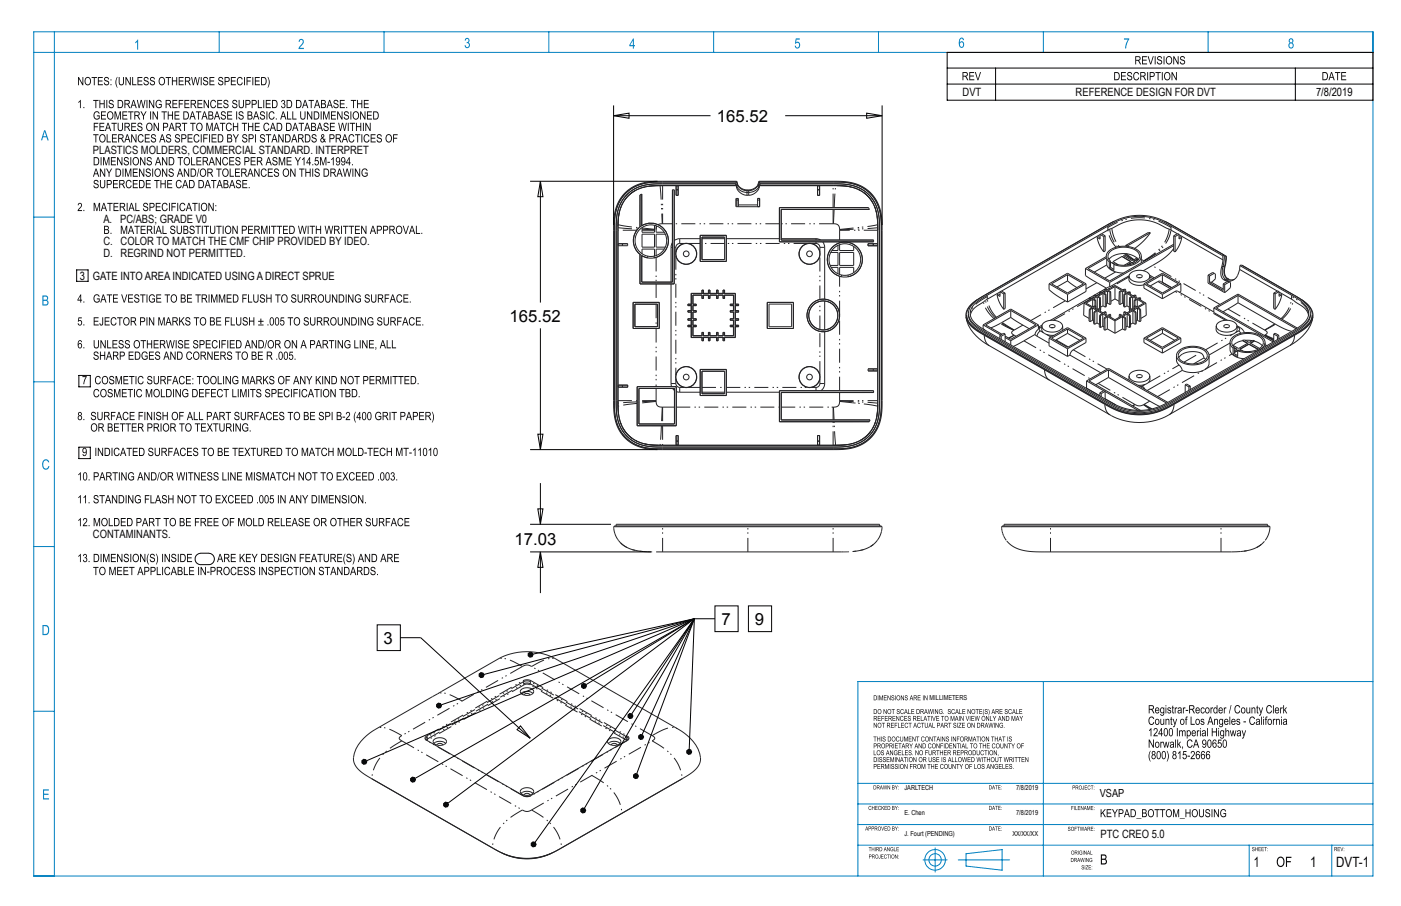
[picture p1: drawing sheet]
<svg xmlns="http://www.w3.org/2000/svg" width="432mm" height="279mm" viewBox="0 0 432 279" stroke-linecap="round" stroke-linejoin="round" font-family="sans-serif">
<defs><g id="words">
<g font-size="5.2">
<text x="221" y="37.7">165.52</text>
<text x="157" y="99.3">165.52</text>
<text x="158.6" y="167.9">17.03</text>
<text x="222.3" y="192.8">7</text>
<text x="232.7" y="192.8">9</text>
<text x="118.2" y="198.6">3</text>
</g>
<text font-size="4.4" fill="#0a0605" x="403.8" y="267.3">1</text>
<text font-size="4.4" x="411.8" y="267.2">DVT-1</text>
<g font-size="3.5" fill="#0a0605">
<text x="296.7" y="29.7">DVT</text>
<text x="331.5" y="29.7">REFERENCE DESIGN FOR DVT</text>
<text x="28.7" y="47.5">PLASTICS MOLDERS, COMMERCIAL STANDARD. INTERPRET</text>
<text x="31.9" y="68.6">A. PC/ABS; GRADE V0</text>
<text x="31.9" y="75.7">C. COLOR TO MATCH THE CMF CHIP PROVIDED BY IDEO.</text>
<text x="31.9" y="79.2">D. REGRIND NOT PERMITTED.</text>
<text x="28.7" y="165.8">CONTAMINANTS.</text>
<text x="339.2" y="258.5">PTC CREO 5.0</text>
</g>
<g font-size="3.5">
<text x="405.6" y="29.7">7/8/2019</text>
<text x="24.6" y="86.3">3 GATE INTO AREA INDICATED USING A DIRECT SPRUE</text>
</g>
<text font-size="3.4" x="339" y="245.8">VSAP</text>
<g font-size="2.1">
<text x="286.5" y="216">MILLIMETERS</text>
<text x="278.8" y="243.6">JARLTECH</text>
<text x="313.2" y="243.6">7/8/2019</text>
<text x="278.8" y="251.4">E. Chen</text>
<text x="313.2" y="251.4">7/8/2019</text>
<text x="278.8" y="257.8">J. Fourt (PENDING)</text>
<text x="312" y="257.7">XX/XX/XX</text>
</g>
</g></defs>
<!-- layer: Layer 1 -->
<g fill="none" stroke="#222226" stroke-width=".31">
<path d="M197.8 59.8v9.8M197.8 59.8l-.5 .3M197.8 59.8v9.8l-.5 .4M204.2 57.3a13.3 13.3 0 0 0-11 3.6 14.4 14.4 0 0 0-2.7 10.1M204.2 57.3h22.7M204.2 57.2a13.3 13.3 0 0 0-10.6 3.2 12.4 12.4 0 0 0-3.2 9.6v1M207.3 58.5h.5M207.3 58.5l-.1 10.5M207.3 58.5v28.5M207.8 58.5v29.1M207.8 58.5v10.5M208.4 57.3v3"/>
<path d="M208.4 57.3h.6M209 58.5v1.8M209 57.3v3M209 58.5h.1M209 57.3v1.2M209 58.5h-.6h.6M226.8 56.6l.1 .7M226.8 56.6l.3 .8M226.8 56.7h-22.6a13.8 13.8 0 0 0-11 3.3 12.8 12.8 0 0 0-3.3 9.9v53.7a13.8 13.8 0 0 0 3.3 10.9 12.8 12.8 0 0 0 9.9 3.4h53.7a13.8 13.8 0 0 0 11-3.4 12.8 12.8 0 0 0 3.3-9.8v-53.7a13.8 13.8 0 0 0-3.3-11 12.8 12.8 0 0 0-9.9-3.3h-23.7M226.8 56.7h-.1M227 56.1h-22.8a14.2 14.2 0 0 0-11.4 3.5 14.3 14.3 0 0 0-3.4 11.4M227 56.1l-.2 .4"/>
<path d="M227 55.9l.3 .9M227 55.9h-22.8a14.5 14.5 0 0 0-11.9 4 15 15 0 0 0-3.2 11.1v52.6a14.5 14.5 0 0 0 4 11.9 15 15 0 0 0 11.1 3.2h52.6a14.5 14.5 0 0 0 11.9-4 15 15 0 0 0 3.2-11.1v-52.6a14.5 14.5 0 0 0-4-11.9 15 15 0 0 0-11.1-3.2h-22.8M227 56.1h-22.8a14.3 14.3 0 0 0-11.4 3.5 14.3 14.3 0 0 0-3.5 11.4M227 55.9v.2M227 56.1l.3 .7M227 56.1h.1M227.1 57.4h.1M227.3 56.8v.2M227.3 57h.1M227.3 56.8v.1a3.7 3.7 0 0 0 6.2 .2l.2-.3M227.3 57a3.7 3.7 0 0 0 6.4 0M233.7 57h.1"/>
<path d="M233.7 56.8v.2M233.9 56.1l-.2 .7M233.9 56.1h.1M233.9 57.4a4 4 0 0 1-6.8 0M233.9 57.4h.1M234 56.1l-.3 .7M234 55.9v.2M234 56.1h22.8a14.3 14.3 0 0 1 11.4 3.5 14.3 14.3 0 0 1 3.4 11.4M234 55.9l-.1 .2M234.1 57.3h22.7M234.1 57.3l-.1 .2a3.7 3.7 0 0 1-3.3 2.8 3.7 3.7 0 0 1-3.6-2.4l-.2-.6M234.2 56.7h.1"/>
<path d="M234.2 56.5l-.2-.4h22.8a14.3 14.3 0 0 1 11.4 3.5 14.3 14.3 0 0 1 3.4 11.4M234.2 56.5l-.1 .8M234.2 56.6l-.3 .8M252 57.3v3M252 58.5h.6zM252 57.3v2.9M252 57.3h.6M252.6 57.3v3M256.8 57.3a13.3 13.3 0 0 1 11 3.6 14.4 14.4 0 0 1 2.7 10.1M256.8 57.2a13.3 13.3 0 0 1 10.6 3.2 12.4 12.4 0 0 1 3.1 9.6l.1 1M190.5 71l-.1 52.6M190.5 75.2h2.9v.6h-2.9z"/>
<path d="M190.5 75.2h2.9M191.8 75.2v.6M191.8 75.2h.1M197 70.2a5.4 5.4 0 0 0 .2 8.2M197.2 70a5.4 5.4 0 0 0 0 8.4M197.3 78.4l.5 .4M197.3 60.1l-.1 9.9M197.3 60.1v9.9M197.3 78.4l-.1 9.2M197.8 78.8v8.2M197.8 78.8l1.8 .7M197.8 69.6a5.4 5.4 0 0 1 7.8 2.7 5.4 5.4 0 0 1-4 7.2"/>
<path d="M197.8 69.6a5.4 5.4 0 0 1 7.9 2.7 5.4 5.4 0 0 1-4.1 7.2M197.9 72.2h3.8v4h-3.8zM197.9 78.3v-1.5h3.8v2.2M199.6 79.5h2M199.6 79v.5M201.6 79v.5M201.7 69.5v2.1h-3.8v-1.4M202.2 69.6v2h2.5M204.7 76.8h-2.5v2M205.1 72.2h-2.9v4h2.8M207.2 76.3v-1.5l-.4 1.5v10.7h.4M208.4 60.3h.6"/>
<path d="M215.8 72.6v8M215.8 72.6h.1M215.8 72.6h8.1M215.8 75.1v-1.5h-6.3a1.29 1.29 0 0 0-1.7 1.2v1.5M216.3 73.1h7v7h-7M216.3 73.1v7M216.3 73.1h.1M223.3 73.6h-6.9v1.5M223.9 72.6h-.1M223.9 72.6v8M226.9 61.2v2.6M226.9 61.2h.1"/>
<path d="M226.9 61.2v2.5M226.9 61.2h.6M226.9 63.7l7.2 .1M226.9 63.7v.1M226.9 61.7h.6M227.5 63.7h.1M227.5 61.2v2.5M227.5 61.2v2h6M227.5 61.2h.1M233.5 61.7h.6M234.1 61.2v2.6M234.1 61.2h-.6v2.5"/>
<path d="M240.2 64h27.5M240.2 64h.1M240.2 64v5M240.2 74.6v-1h-16.3v1.5M240.2 74.6h.1M240.2 64v10.6M240.8 64.6h27.1M240.8 64.6v9.4M240.8 74h28.4M240.8 64.6h.1M240.8 74h.1M240.8 64.6v4.4"/>
<path d="M251.5 74.6h1.2a1.07 1.07 0 0 1 1.4 1l.1 16.7M251.5 74h1.4l-1.4-.4h-10.7v.4M252 60.3h.6M252 60.2v.1M256 77.9h2.3v4h-2.4M256.8 64h10.9M258.3 75.7v1.6h-1.9M258.8 77.9h4.3v4h-4.3zM258.8 75.4v1.9h4.3v-1.3M258.8 74h10.4M267.5 75.2h3M267.5 75.2v.6"/>
<path d="M267.7 64l.2 .6M267.9 64.6h-11.1M269.2 75.8h-1.7M269.2 75.2h-.1M269.2 75.8h1.3M269.2 75.2v.6M269.2 74.6h-10.4M269.2 74v.6M269.2 74.6h-29M270.5 75.8h-3M270.5 75.2v.6M270.6 71l-.1 52.6"/>
<path d="M271.6 71v52.6a14.3 14.3 0 0 1-3.4 11.3 14.3 14.3 0 0 1-11.4 3.5h-52.6a14.3 14.3 0 0 1-11.4-3.5 14.3 14.3 0 0 1-3.4-11.3l-.1-52.6M338.1 73.2l.5-.2 .5 .2M338.1 73.2l.8 2.4 1.3 2.1M339.5 72.1l-36.3 21a7.2 7.2 0 0 0-4.1 4v.1M339.5 72.1l1.1 .6M339.5 72.1l3-1.6a15.4 15.4 0 0 1 17.4 0l3 1.6M340.2 73l-1.1-.7-.1 1.4-.9-.5M340.2 73v4.7M340.6 72.7l-.4 .3M340.6 72.7v4.7l-.4 .3M341 69.5l-37.6 21.6a10.5 10.5 0 0 0-5.4 5 5 5 0 0 0 2.8 5.3l39.9 23a18.9 18.9 0 0 0 21 0l37.8-21.7a8.9 8.9 0 0 0 4.9-5.1 5.5 5.5 0 0 0-3.3-5.2l-18.6-10.7-.3 .2M341.1 69.5l-37.7 21.6a8.4 8.4 0 0 0-4.9 5.1 5.4 5.4 0 0 0 3.3 5l39.3 22.6a18 18 0 0 0 20.2 0l37.9-21.8a7.6 7.6 0 0 0 4.6-4.8 5.2 5.2 0 0 0-2.9-4.9l-2.4-1.5"/>
<path d="M341.1 69.5a18 18 0 0 1 20.2 0M341.1 79.7v2M341.1 79.7l.8 1.1M341.1 79.5v.2M341.1 79.5l-.1-.4-6.4 3.7M341.1 79.7h.1M343.4 68.2l-2.4 1.3M345.8 79.1l2.8 1.5-2.1 1.2M345.8 79.1l2.7 1.6M345.8 79.1l-2.8 1.6 1.7 .9M346.9 76h.7M347 75.9h.1"/>
<path d="M347 75.9a5.6 5.6 0 0 0-6 2.6v.6M347 75.7v.3M347 75.7l.6 .1M347.3 78.2l1.8 .6 1.3 .8M347.3 78.2l-1 .6 2.7 1.6 1.5-.9 .2 .3M347.3 78.2a5.7 5.7 0 0 0-5.5 1.8M347.6 75.8v.2M347.6 76a4.3 4.3 0 0 1 4.1 2.8v.2M347.6 76h.1M350.7 79.8l-1.4 .8 .6 .3M350.7 79.8v.1M350.7 79.9l-1.3 .8"/>
<path d="M350.7 79.9l.2 .2M351.7 79a3.6 3.6 0 0 1-3.5 2.9l-2.7 .2-2.2-.5M351.7 79l.1 2M354.5 71.8l-.5-.1-7 4M354.5 71.8l-6.9 4M354.5 71.8l-2 2.4-2.8 2.4M358.9 68.2l2.4 1.3M361.3 69.5l16.7 9.6M361.3 69.5l.4 .2M361.7 76.6l-1.5 1.8-1.6 1.3-6.2 3.8M361.7 75.8l-19.7 11.3M361.7 75.3l-19.7 11.3-6.7-3.8 5.8-3.3"/>
<path d="M361.8 72.7l.4 .3M361.8 72.7l-.1 4.7 .5 .3M362.2 73v4.7M363.4 72.3l-1.2 .7M363.4 72.3l-.4-.3-1.2 .7M363.4 72.3v1.4l.8-.5M363.4 72.4l13.5 7.7M363.4 73.2l.4-.2 .4 .2M364.2 73.2l-.7 2.4-1.3 2.1M376.9 78.9l-16-9.2a17.2 17.2 0 0 0-19.5 0l-37.1 21.3a9.3 9.3 0 0 0-5.1 4.6 4.3 4.3 0 0 0 2.2 4.8l42.5 24.5M376.9 78.9l.3-.3 .1 .4M376.9 78.9v1.2"/>
<path d="M377.3 79l-.1 2.1a4.7 4.7 0 0 0 .4 5l1.4 .6M377.4 79l.4-.1v.3M377.8 79.2l-.4 2.9M378 79.1l-.4 3.1M378 79.1l-.2 .1M195.1 93.3v8M195.1 93.3h.1M195.7 93.8h6.9M195.7 93.8v7M195.7 93.8h.1M195.7 93.8h6.5M197.2 87.6h5"/>
<path d="M197.3 87.5h10.5M197.3 87.5l-.1 .1M197.8 87h9.5M197.8 87h.1M202.2 87h-4.4M202.2 93.2l-7.1 .1M202.6 93.8h.1M202.6 93.8v7M203.2 93.2v8.1M203.2 93.2v.1M203.2 93.2l-8.1 .1M207.2 87h.1"/>
<path d="M207.8 87.5v.1M207.8 87.6h-1v31a.7 .7 0 0 0 1.1 .6h.5M212 98.3l.1 .1M212 95.8l.1 .1M212 93.8l.1 .1M212 93.8v.5M212 95.8v.5M212 98.3v.5M212 98.8h1M212 96.3h1M212 94.3h1M212 98.3h1"/>
<path d="M212 95.8h1M212 93.8h1M212.1 93.9v.3M212.1 95.9v.3M212.1 98.4v.3M212.1 94.2l.9 .1M212.1 96.2l.9 .1M212.1 98.7l.9 .1M212.1 94.2l-.1 .1M212.1 96.2l-.1 .1M212.1 98.7l-.1 .1M212.1 98.4h1"/>
<path d="M212.1 95.9h1M212.1 93.9h1M213 98.3l.1 .1M213 95.8l.1 .1M213 93.8l.1 .1M213 90.5h.1M213 90.5v3.3M213 94.3v1.5M213 96.3v2M213 98.8v1.5M213 90.5h3.3M213.5 91v2.9"/>
<path d="M213.5 94.2v1.7M213.5 96.2v2.2M213.5 98.7v1.7M213.5 98.7l.1 .1M213.5 96.2l.1 .1M213.5 94.2l.1 .1M213.5 91l.1 .1M213.5 98.7h1M213.5 96.2h1M213.5 94.2h1M213.5 91h2.9M213.5 98.4h1"/>
<path d="M213.5 95.9h1M213.5 93.9h1M213.6 91.1h2.7M213.6 93.8l-.1 .1M213.6 95.8l-.1 .1M213.6 98.3l-.1 .1M213.6 91.1v2.7M213.6 94.3v1.5M213.6 96.3v2M213.6 98.8v1.5M213.6 98.8h1M213.6 96.3h1"/>
<path d="M213.6 94.3h1M213.6 98.3h1M213.6 95.8h1M213.6 93.8h1M214.5 93.9v.3M214.5 95.9v.3M214.5 98.4v.3M214.5 98.7l.1 .1M214.5 96.2l.1 .1M214.5 94.2l.1 .1M214.6 93.8v.5M214.6 95.8v.5"/>
<path d="M214.6 98.3v.5M214.6 93.8l-.1 .1M214.6 95.8l-.1 .1M214.6 98.3l-.1 .1M215.8 80.6h8.1M215.8 80.6h.1M216.3 89.5h.1M216.3 89.5v1M216.3 91.1v1M216.3 92.1h.5M216.3 89.5h.5M216.4 80.1h-.1"/>
<path d="M216.4 89.5l-.1 1M216.4 89.5h.4M216.4 91v1M216.4 91l-.1 .1M216.4 92h.3M216.4 92l-.1 .1M216.7 92l.1 .1M216.7 91v1M216.7 91l.1 .1M216.7 91h1.7M216.8 89.5v1M216.8 91.1h1.5"/>
<path d="M216.8 89.5h.1M216.8 91.1v1M216.8 90.5h1.5M218.3 89.5h.1M218.3 89.5h.5M218.3 89.5v1M218.3 91.1v1M218.3 92.1h.5M218.4 89.5l-.1 1M218.4 89.5h.4M218.4 91v1M218.4 91l-.1 .1"/>
<path d="M218.4 92h.3M218.4 92l-.1 .1M218.7 92l.1 .1M218.7 91v1M218.7 91l.1 .1M218.7 91h2.2M218.8 89.5v1M218.8 91.1h2M218.8 91.1v1M218.8 89.5h.1M218.8 90.5h2M220.8 89.5v1"/>
<path d="M220.8 91.1v1M220.8 89.5h.1M220.8 89.5h.5M220.8 92.1h.5M220.9 89.5l-.1 1M220.9 89.5h.4M220.9 92h.3M220.9 91l-.1 .1M220.9 91v1M220.9 92l-.1 .1M221.2 92l.1 .1M221.2 91v1"/>
<path d="M221.2 91l.1 .1M221.2 91h1.7M221.3 89.5v1M221.3 91.1h1.5M221.3 89.5h.1M221.3 91.1v1M221.3 90.5h1.5M222.8 92.1h.5M222.8 89.5v1M222.8 91.1v1M222.8 89.5h.1M222.8 89.5h.5"/>
<path d="M222.9 89.5l-.1 1M222.9 89.5h.4M222.9 92h.3M222.9 91v1M222.9 91l-.1 .1M222.9 92l-.1 .1M223.2 92l.1 .1M223.2 91h2.9M223.2 91v1M223.2 91l.1 .1M223.3 89.5v1M223.3 91.1h2.8"/>
<path d="M223.3 91.1v1M223.3 90.5h3.4M223.3 89.5h.1M223.8 80.6h.1M225.1 98.8h1M225.1 96.3h1M225.1 94.3h1M225.1 93.8v.5M225.1 95.8v.5M225.1 98.3v.5M225.1 98.3v.1M225.1 98.3h1"/>
<path d="M225.1 95.8v.1M225.1 93.8v.1M225.1 95.8h1M225.1 93.8h1M225.1 98.7h1M225.1 96.2h1M225.1 94.2h1M225.1 93.9v.3M225.1 95.9v.3M225.1 98.4v.3M225.1 98.4h1M225.1 95.9h1"/>
<path d="M225.1 93.9h1M225.1 94.2v.1M225.1 96.2v.1M225.1 98.7v.1M226.1 98.3v.1M226.1 95.8v.1M226.1 93.8v.1M226.1 91.1v2.7M226.1 94.3v1.5M226.1 96.3v2M226.1 98.8v1.5M226.1 91v.1"/>
<path d="M226.1 91v2.9M226.1 94.2v1.7M226.1 96.2v2.2M226.1 98.7v1.7M226.1 94.2v.1M226.1 96.2v.1M226.1 98.7v.1M226.6 98.7l.1 .1M226.6 96.2l.1 .1M226.6 94.2l.1 .1M226.6 98.7h1M226.6 96.2h1"/>
<path d="M226.6 94.2h1M226.7 98.8h1M226.7 96.3h1M226.7 94.3h1M226.7 90.5v3.3M226.7 94.3v1.5M226.7 96.3v2M226.7 98.8v1.5M226.7 98.3h1M226.7 95.8h1M226.7 93.8h1M226.7 93.8l.9 .1"/>
<path d="M226.7 95.8l.9 .1M226.7 98.3l.9 .1M226.7 90.5h-.1M227.6 98.7l.1 .1M227.6 96.2l.1 .1M227.6 94.2l.1 .1M227.6 93.9v.3M227.6 95.9v.3M227.6 98.4v.3M227.7 93.8v.5M227.7 95.8v.5M227.7 98.3v.5"/>
<path d="M227.7 98.3l-.1 .1M227.7 93.8l-.1 .1M227.7 95.8l-.1 .1M236.5 93.3h8M236.5 93.3v8M236.5 93.3h.1M237 93.8h7v7h-7zM244.5 93.3v8M254.2 92.3a5 5 0 0 0-5.5 5 5 5 0 0 0 5.5 5M254.2 92.3a5 5 0 0 1 4.6 5M254.2 92.8a4.5 4.5 0 0 1 4 4.5M254.2 92.8a4.5 4.5 0 0 0-4.9 4.5 4.5 4.5 0 0 0 4.9 4.4"/>
<path d="M254.2 92.8v8.9M256.1 82.5h2.2v1.9M258.2 97.3a4.5 4.5 0 0 1-4 4.4M258.8 97.3a5 5 0 0 1-4.6 5M259.4 84.8v.5M261.4 84.8v.5a5.4 5.4 0 0 0 3.5-8.2 5.4 5.4 0 0 0-9 0 5.4 5.4 0 0 0 3.5 8.2M263.1 84.1v-1.6h-4.3v2.1M297.9 97.2a6 6 0 0 0 3.5 4.8l39.3 22.6a18.9 18.9 0 0 0 21 0l37.5-21.5a11.4 11.4 0 0 0 5-4.6l.2-1.3M298.5 97a5.8 5.8 0 0 0 3.3 4.6l39.3 22.6a18 18 0 0 0 20.2 0l38.6-22.2a6.3 6.3 0 0 0 4-5M301.2 92.4a5.7 5.7 0 0 0-3.5 5.2M307.3 90.9l.7 2.3 1.4 2.2M307.3 90.9l.4-.3 .5 .3"/>
<path d="M308.6 89.7l1.2 .7M309.4 90.6l-1.2-.6v1.4l-.9-.5M309.4 90.6v4.8M309.8 90.4v4.7l-.4 .3M309.8 90.4l-.4 .2M311.5 97.9l5.7 3.5M311.5 95.7l7.8 4.5-7.8 4.4-1.7-1M311.5 95.7v2.2M311.5 95.7l-7.7 4.5 5 2.9M311.5 97.9l-6.1 3.2M323.3 87.5v1.8l2.4 1.9 3.3 1.9M323.3 87.5l5.7-3.2 5.7 3.2"/>
<path d="M323.3 87.5l5.7 3.3M324.1 87.5l4.9-2.8 4.9 2.8-4.9 2.8zM329 86.6l-3.2 1.9M329 86.6l2.9 2.1M329 84.7v1.9M329 90.8v2.3M334.1 93.5l7 4M334.1 93.5l-.1 3.7 1.7 1M334.6 82.8l7.4 4.3M334.6 82.8l-.1 2.2 6.5 3.9M334.7 87.5v2.4l-5.7 3.2M334.7 87.5l-5.7 3.3"/>
<path d="M335.7 95.4l-.1 3.6 .4 .2M335.7 95.4l.3 .2M335.7 91.9l.3-.1 .7 .2M335.7 91.9l.8 .2M335.7 91.9v.7M336 95.6l.7-.6v3.8M336 95.6v3.6M336.5 94.8l-.8 .6M336.7 98.8l-.7 .4M336.7 98.8l.4 .2M336.8 92.3v2.4M336.8 92.3l-2.1 1.2 2.1 1.2"/>
<path d="M336.8 92.3l.7 .4M337.2 96.2l-.2 3.6 .4 .2M337.2 96.2l.2 .2M337.2 91.1l.2-.1 .7 .2M337.2 91.1l.7 .2M337.2 91.1l-.1 .6M337.4 96.4l.7-.6v3.8M337.4 96.4v3.6M337.5 94.3l.2 .1M337.5 94.3l-.7 .4M337.5 92.7v1.6M337.7 94.4l-.7 .4 1.2 .7 .7-.4"/>
<path d="M337.7 94.4v.8M337.7 92.6l.1 2.6M337.7 92.6l-.2 .1M337.9 95.6l-.7 .6M338.1 99.6l-.7 .4M338.1 99.6l.7 .4M338.2 91.5v3.8M338.2 91.5l-1.2 .7 .7 .4M338.2 95.3l-.1 .1M338.2 95.3l.1 .1M338.2 91.5l.7 .4M338.9 95.1l.2 .1"/>
<path d="M338.9 91.9v3.2M338.9 97.3l-.1 3.5 .4 .2M338.9 97.3l.3 .1M338.9 90.1l.3-.1 .7 .2M338.9 90.1l.7 .2M338.9 90.1v.6M339.1 95.2l-.7 .4 1.5 .9 .8-.4 .2 .1M339.1 95.2l.1 .8M339.1 91.8v3.8M339.1 91.8l-.2 .1M339.2 97.4v3.6M339.2 97.4l.7-.6v3.8"/>
<path d="M339.6 96.7l-.7 .6M339.9 90.5l-1.5 .9 .7 .4M339.9 90.5v3.8M339.9 94.3l-.7 .4M339.9 94.3l.8 .4M339.9 90.5l.8 .4M340.3 98.1l-.1 3.5 .4 .2M340.3 98.1l.2 .2M340.3 89.3l.3-.2 .7 .3M340.3 89.3l.8 .2M340.3 89.3v.6M340.5 98.3l.1 3.5"/>
<path d="M340.7 90.9v3.8M340.9 96.2l-.7 .4 1.2 .7 .7-.4 .2 .1M340.9 96.2v.8M340.9 90.8l.1 3.7-.3 .2M340.9 90.8l-.2 .1M341 97.5l2.6 1.5M341 97.5l-.7 .6M341.1 97.5h-.1M341.1 81.7l-3.8 2.2M341.1 81.7a5.7 5.7 0 0 0 5.2 2.5M341.2 97.6l-.7 .7M341.3 97.6v3.8"/>
<path d="M341.3 97.6h-.1M341.4 89.7l-1.2 .7 .7 .4M341.4 89.7v3.8M341.4 93.5l-.4 .2M341.4 93.5l.7 .4M341.4 89.7l.7 .4M341.9 80.8v1.8M342 88.5l-18.3 10.3M342 87.1v1.4M342.1 90.1v3.8M342.3 80.6l-.4 .2M342.3 82.4l-.4 .2"/>
<path d="M342.3 80.6a1.99 1.99 0 0 1-.8-2 1.99 1.99 0 0 1 1.4-1.6 6.7 6.7 0 0 1 8.1 1.2 2.37 2.37 0 0 1-1.9 3.1l-2.4 .5-3-.4-.4 .2M342.3 82.4l1 .6M342.3 80.6v1.8M342.3 97v.9M342.3 90l.1 3.7-.3 .2M342.3 90l-.2 .1M342.6 80.9l.8 .6M342.6 80.9l.9 .6M342.6 80.9l-.3 .2M343.3 81.6v1.8l-1.4-.8M343.6 99v3.8M343.6 92.2l1.3 .7"/>
<path d="M343.6 88.4l-2 1.1 .7 .5M343.6 92.2l-1.2 .7M343.6 88.4v3.8M343.6 88.4l2.1 1.1-.7 .5M345 97l-.1 .9M345 97l.7 .4-2.1 1.2-2-1.2 .7-.4M345 90l-.1 3.7 .3 .2M345 90l.2 .1M345.2 90.1v3.8M345.9 89.7v3.8M345.9 89.7l1.2 .7-.7 .4M345.9 89.7l-.7 .4"/>
<path d="M345.9 93.5l-.7 .4M345.9 93.5l.4 .2M346.2 97.5l.7 .6M346.4 96.2v.8M346.4 96.2l.7 .4-1.2 .7-.7-.4-.2 .1M346.4 90.8l-.1 3.7 .3 .2M346.4 90.8l.2 .1M346.6 90.9v3.8M346.7 98.2v3.6M346.7 98.2l-.7-.6v3.8M346.9 98.1l.2 3.5-.4 .2M346.9 98.1l-.2 .1"/>
<path d="M346.9 89.3l.1 .6M346.9 89.3l-.2-.2-.7 .3M346.9 89.3l-.7 .2M347.3 90.5v3.8M347.3 90.5l-.7 .4M347.3 94.3l-.7 .4M347.3 90.5l1.6 .9-.7 .4M347.3 94.3l.8 .4M347.6 96.7l.8 .6M348 85.1l-.1 1a2.48 2.48 0 0 0 3 1.9l1.7-.2M348 85l-6 3.5M348.1 97.4v3.6"/>
<path d="M348.1 97.4l-.7-.6v3.8M348.2 95.2l-.1 .8M348.2 95.2l.7 .4-1.6 .9-.7-.4-.2 .1M348.2 91.8l.2 .1M348.2 91.8l-.1 3.8M348.4 97.3l.1 3.5-.4 .2M348.4 97.3l-.3 .1M348.4 90.1v.6M348.4 90.1l-.3-.1-.7 .2M348.4 90.1l-.8 .2M348.4 95.1l-.2 .1M348.4 91.9v3.2"/>
<path d="M348.9 80.8l.6 .4M348.9 80.8l-1.6 .9M348.9 81l-1.3 .7M348.9 80.8v.2M348.9 81l.4 .2M349.1 91.5l-.7 .4M349.1 95.3l-.1 .1M349.1 91.5v3.8M349.1 91.5l1.2 .7-.7 .4M349.1 95.3l.1 .1M349.2 99.6l.7 .4M349.2 99.6l-.8 .4"/>
<path d="M349.4 95.6l.7 .6M349.6 94.4l.7 .4-1.2 .7-.7-.4M349.6 92.6l.2 .1M349.6 92.6l-.1 2.6 .1-.8M349.8 94.3l.7 .4M349.8 94.3l-.2 .1M349.8 92.7v1.6M349.9 96.4v3.6M349.9 96.4l-.7-.6v3.8M350.1 96.2l.1 3.6-.3 .2M350.1 96.2l-.2 .2M350.1 91.1v.6"/>
<path d="M350.1 91.1l-.2-.1-.7 .2M350.1 91.1l-.7 .2M350.4 84.9a.91 .91 0 0 1 .9-.3 .91 .91 0 0 1 .7 .7 .88 .88 0 0 1-.9 .5 .88 .88 0 0 1-.8-.8zM350.5 92.3l-.7 .4M350.5 92.3v2.4M350.5 92.3l2.1 1.2-2.1 1.2M350.6 98.8l.7 .4M350.6 98.8l-.4 .2M350.8 94.8l.7 .6M351.3 95.6v3.6M351.3 95.6l-.7-.6v3.8M351.5 85.6h-.7"/>
<path d="M351.5 95.4l.1 3.6-.3 .2M351.5 95.4l-.2 .2M351.5 91.9l-.2-.1-.7 .2M351.5 91.9l.1 .7M351.5 91.9l-.7 .2M352.6 87.5v1.4l5.7 3.2M352.6 87.5l5.7 3.3M353.2 93.5l.1 3.7-1.7 1M353.2 93.5l-9.6 5.5M353.2 93.5l-9.6-5.5-9.5 5.5M353.3 87.5l5-2.8 4.9 2.8-4.9 2.9zM354.3 84.8l1.5 .9"/>
<path d="M354.4 85.1a3.1 3.1 0 0 1-4 1.9 2.28 2.28 0 0 1-2.4-1.9M354.4 85.1v1.4M354.4 85.1l-.4-.8-.8-.5a4.4 4.4 0 0 0-5.1 1l-.1 .3M354.5 88.2l2.9-1.5 3.7 2M358.3 92.1l4-2.3 .5-.1 11.3 6.5M358.3 87.1h-.1M358.3 84.7v2.4M358.3 90.8v1.3M358.3 87.1l2.8 1.6M363.9 87.5l-5.6-3.2-5.7 3.2M363.9 87.5l.1 2.4-.5 .2M363.9 87.5l-5.6 3.3"/>
<path d="M372.3 84.9v2.4l5.2 2.9M372.3 84.9l.5 .2M372.8 87.2l4.2 2.4v-2.1M372.8 85.1v2.1M372.8 87.2l.4-.3 3.8 2.2M374.1 95v1.4l4.2 2.4M374.1 95l7.5-4.3 18.2 10.5M374.1 95l18.3 10.5M374.2 84.3l-.4-.3-1.5 .9M374.2 84.3l.4 .2v1.5l-1.2 1.1M374.2 84.3l-1.4 .8M376.9 80.1l-.2 1.7a3.8 3.8 0 0 0 .3 4.4l1.4 .5"/>
<path d="M377 87.5l.5 .3M377.4 82.2a3 3 0 0 0 1.3 3.9M377.4 82.1v.1M377.5 87.8v2.4M377.6 82.2a3 3 0 0 0 .8 3.7M377.6 82.2h.1M378.6 86.1h.1M378.7 86.1l.3 .1M378.9 87l-.4-.3-1.5 .8M378.9 87l-1.4 .8M378.9 87l.4 .2v1.4l-1.8 1.6M379 86.7h.3"/>
<path d="M379 86.7h-.5M380.5 86.1l-1.5 .1M381.6 91.1l17.9 10.3M381.6 93.4l12.7 7.2 3.8 1.6M381.6 93.4l-4.7 2.8M381.6 91.1l-6.7 3.9 17.7 10.1M381.6 91.1v2.3M382 83.1l11.7 6.7M382 83.1a4.1 4.1 0 0 1-3 3.6M382.2 81.9l-.2 1.2M382.2 81.9l15.9 9.1a9.3 9.3 0 0 1 5.1 4.6 4.4 4.4 0 0 1-2.3 4.8l-40 23.1a17.2 17.2 0 0 1-19.5 0M382.8 81.8h-.1"/>
<path d="M392.6 90.4l.4 .2M392.6 90.4v4.7l.4 .3M393 90.6v4.8M394.2 89.9l-.4-.2-1.2 .7M394.2 89.9l-1.2 .7M394.2 89.9v1.5l.9-.5M394.2 90.1l4.8 2.8a10.5 10.5 0 0 1 4.1 3.6l.1 .3M394.2 90.9l.4-.3 .5 .3M395.1 90.9l-.8 2.3-1.3 2.2M401.2 92.4a5.8 5.8 0 0 1 3.5 5.2M403.2 96.8h.1M403.2 96.8l.1 .4"/>
<path d="M404.7 97.6a12.6 12.6 0 0 1-6.6 8.7l-37.8 21.6a18.6 18.6 0 0 1-17.8 .3l-38.2-21.9a13.9 13.9 0 0 1-6.3-7.4l-.3-1.3M404.7 97.6a7.5 7.5 0 0 1-4.6 5.2l-38.2 21.9a19.2 19.2 0 0 1-21.4 0l-37.2-21.3a9.9 9.9 0 0 1-5.5-5.1l-.1-.7M190.5 119.4h3M190.5 118.8v.6M190.5 118.8h1.3M191.8 118.8v.6M191.8 119.4h.1M193.5 118.8h-1.7M193.5 118.8v.6M193.5 118.8h-3M195.1 101.3h7.1M195.1 101.3h8.1"/>
<path d="M195.1 101.3h.1M195.7 100.8h6.9M195.7 100.7v.1M196.4 119.2v.1M196.4 119.2v12.1M196.4 119.3h12M196.9 119.8h11M196.9 119.8v11M196.9 119.8h.1M196.9 119.8h5.3M202.2 119.2h-5.8M202.2 100.7h-6.5"/>
<path d="M202.6 100.7v.1M203.2 101.3h.1M207.3 119.8h.1a.39 .39 0 0 1 .5 0 .39 .39 0 0 1 0 .6zM207.9 119.8v11M207.9 119.8h.1M208.4 119.3v12M208.4 119.2v.7a.79 .79 0 0 0 .2 .9 .79 .79 0 0 0 .9 .2h6.3v-1.5M208.4 119.2v.1M212 100.3l.1 .1M212 100.3v.5M212 100.8h1M212 100.3h1"/>
<path d="M212.1 100.4v.3M212.1 100.7l.9 .1M212.1 100.7l-.1 .1M212.1 100.4h1M213 104.1h3.3M213 100.3l.1 .1M213 100.8v3.3M213.1 104l-.1 .1M213.5 100.7v2.9M213.5 100.7l.1 .1M213.5 103.6h2.9M213.5 100.7h1"/>
<path d="M213.5 100.4h1M213.6 100.3l-.1 .1M213.6 103.5l-.1 .1M213.6 100.8v2.7M213.6 103.5h2.7M213.6 100.8h1M213.6 100.3h1M214.5 100.4v.3M214.5 100.7l.1 .1M214.6 100.3v.5M214.6 100.3l-.1 .1M215.8 113.9h.1"/>
<path d="M215.8 113.9h8.1M215.8 113.9v8.1M216.3 104.1l.1 .9M216.3 103.5l.1 .1M216.3 102.5v1M216.3 104.1v1M216.3 102.5l.1 .1M216.3 105.1h.5M216.3 102.5h.5M216.3 114.5h.1M216.3 114.5h7v6.9h-7M216.3 114.5v6.9"/>
<path d="M216.4 119.5v1.5h6.9M216.4 105l-.1 .1M216.4 105h.4M216.4 102.6h.3M216.4 102.6v1M216.7 102.6v1M216.7 103.6h1.7M216.8 105v.1M216.8 104.1h1.5M216.8 102.5v1M216.8 104.1v1M216.8 102.5l-.1 .1"/>
<path d="M216.8 103.5h1.5M216.8 104.1v.9M216.8 103.5l-.1 .1M218.3 104.1l.1 .9M218.3 103.5l.1 .1M218.3 102.5h.5M218.3 102.5v1M218.3 104.1v1M218.3 102.5l.1 .1M218.3 105.1h.5M218.4 105l-.1 .1M218.4 105h.4"/>
<path d="M218.4 102.6h.3M218.4 102.6v1M218.7 102.6v1M218.7 103.6h2.2M218.8 105v.1M218.8 104.1h2M218.8 102.5v1M218.8 104.1v1M218.8 102.5l-.1 .1M218.8 103.5h2M218.8 104.1v.9M218.8 103.5l-.1 .1"/>
<path d="M220.8 103.5l.1 .1M220.8 104.1l.1 .9M220.8 102.5v1M220.8 104.1v1M220.8 102.5l.1 .1M220.8 102.5h.5M220.8 105.1h.5M220.9 105l-.1 .1M220.9 105h.4M220.9 102.6v1M220.9 102.6h.3M221.2 102.6v1"/>
<path d="M221.2 103.6h1.7M221.3 105v.1M221.3 104.1h1.5M221.3 102.5v1M221.3 104.1v1M221.3 103.5h1.5M221.3 102.5l-.1 .1M221.3 103.5l-.1 .1M221.3 104.1v.9M222.8 103.5l.1 .1M222.8 102.5v1M222.8 102.5l.1 .1"/>
<path d="M222.8 102.5h.5M222.9 104.1h.3M222.9 102.6v1M222.9 104v.1M222.9 104.1v1M222.9 102.6h.3M222.9 104l-.1 .1M223.2 104.1l.1 1M223.2 104l.1 .1M223.2 102.6v1M223.2 104v.1M223.2 103.6h2.9"/>
<path d="M223.2 104h3.4v-13.5h-13.5v13.5h9.8M223.3 104.1v1h-.5v-1M223.3 102.5v1M223.3 103.5h2.8M223.3 102.5l-.1 .1M223.3 104.1h3.4M223.3 103.5l-.1 .1M223.9 119.5v1.5h16.3v-.5M223.9 113.9v8.1M223.9 113.9h-.1M225.1 100.8h1M225.1 100.3v.5"/>
<path d="M225.1 100.3v.1M225.1 100.3h1M225.1 100.7h1M225.1 100.4v.3M225.1 100.4h1M225.1 100.7v.1M226.1 103.5v.1M226.1 100.3v.1M226.1 100.8v2.7M226.1 100.7v2.9M226.1 100.7v.1M226.6 104l.1 .1"/>
<path d="M226.6 100.7l.1 .1M226.6 100.7h1M226.7 100.8h1M226.7 100.8v3.3M226.7 100.3h1M226.7 100.3l.9 .1M227.6 100.7l.1 .1M227.6 100.4v.3M227.7 100.3v.5M227.7 100.3l-.1 .1M236.5 101.3h8M236.5 101.3h.1"/>
<path d="M254.2 102.3v16a1.89 1.89 0 0 1-1.8 2.2h-.9M267.6 114.4h1.5M269.1 113.8v.6M269.1 114.4h1.4M270.5 113.8h-2.9v.6h2.9M270.5 113.8v.6M270.5 113.8h-2.9M303 100.2v1.1l.5 .5M303 100.2l5.4 3.1M308.2 103.5l.4 .2M308.2 103.5l-.1 .9M308.6 103.7v1"/>
<path d="M309.8 103l-1.2 .7M309.8 103v2.4M309.8 103l-.4-.2-1.2 .7M309.8 104.1l1.7 1M311.5 105.1v1.3M319 103.2l4.3 2.6M319 103.2l-6.7 3.6M320 100.2l-8.5 4.9M320 100.2l-8.5-4.9-8.5 4.9M320 100.2v1.3l-.6 .7-.4 1M321.1 100.5v1.3l.6 .9 1.4 .6 1.8 .1M321.2 100.3l-1.2 .6"/>
<path d="M323.3 104.3l5.7-3.3 5.7 3.3M323.3 104.3v2.3l5.7 3.3M323.3 104.3l5.7 3.3M323.5 100.4a.91 .91 0 0 1 1-.4 .91 .91 0 0 1 .7 .7 .88 .88 0 0 1-1 .5 .88 .88 0 0 1-.7-.8zM324.1 104.3l4.9-2.8 5 2.8-5 2.8zM324.7 101h-.7M327.5 100.5a3.1 3.1 0 0 1-3.9 1.9 2.28 2.28 0 0 1-2.5-1.9M327.5 100.5a2.93 2.93 0 0 0-3.6-1.7l-2 .6-.5 .4-.3 .7M327.5 100.5v1.4M329 102.8l-3.7 2.2M329 101.5v1.3M329 107.6v2.3"/>
<path d="M329 102.8l3.8 2.2M329.7 109.5l-.7 .4M329.7 109.5l9.6 5.5M334.7 104.3l-5.7 3.3M334.7 104.3v1.3l-4.1 2.4-.6 .7-.3 .8M334.9 117.5l5.7 3.2M334.9 117.5l6.7-3.9 18.3 10.5M334.9 117.5v2.2M339.9 100.6l-.7 .4M339.9 100.6l.3 .2M341.3 101.4l-.7 .4M341.3 101.4l2.3 1.4"/>
<path d="M341.6 114l17.9 10.3M341.6 116.4l-3.9 2.3M341.6 116.4l15.8 8.9M341.6 114l-5.9 3.5 15.8 9.1M341.6 114v2.4M346 101.4l.7 .4M346 101.4l-2.4 1.4M347.4 100.6l.7 .4M347.4 100.6l-.4 .2M348 115.9v1.3M350.4 115.8a.91 .91 0 0 1 .9-.4 .91 .91 0 0 1 .7 .7 .88 .88 0 0 1-.9 .6 .88 .88 0 0 1-.8-.8zM351.5 116.5h-.7"/>
<path d="M352.6 104.3v1.3l5.7 3.3M352.6 104.3l5.7 3.3M353.3 104.3l5-2.8 4.9 2.8-4.9 2.8zM354.4 115.9a3.1 3.1 0 0 1-4 1.9 2.28 2.28 0 0 1-2.4-1.9M354.4 115.9v1.3l-.6 .9-1.4 .6-1.7 .1M354.4 115.9a2.93 2.93 0 0 0-3.6-1.7l-2 .6-.5 .4-.3 .7M358.3 107.6v1.3M358.3 101.5v1.3M358.3 102.8l-3.8 2.2M358.3 102.8l3.7 2.1M362.6 109.7v1.3a4.3 4.3 0 0 0 1.5 2.5l.3 .7M362.6 109.7a3.9 3.9 0 0 0 4.1 2.8 5.3 5.3 0 0 0 5.9-2.4v-.4"/>
<path d="M363.3 110.3a5.6 5.6 0 0 1 7.4-1l.4 1.1M363.8 108.3a6.2 6.2 0 0 1 8.1 .6 2.2 2.2 0 0 1-1.8 2.9 5.7 5.7 0 0 1-6.8-1.5l-.1-1.1zM363.9 104.3l-5.6-3.3-5.7 3.3M363.9 104.3l-5.6 3.3M363.9 104.3l.1 1.3-5.7 3.3M364.4 114.2l-10.8 6.2M365.3 118.7l.4-.3 1.1 .7M365.3 118.7v2.3M365.3 118.7l1.1 .6M366.4 119.3v1.1M366.8 119.1l-.4 .2M366.8 119.1l.1 1"/>
<path d="M371.1 110.4l.5 .4M371.1 110.4l-3.2 1.8M372.6 109.7a3.9 3.9 0 0 0-4-2.9 5.3 5.3 0 0 0-5.9 2.4l-.1 .5M372.6 109.7l.1 2.3a3.9 3.9 0 0 1-4.2 2.9l-2.1-.1-2-.6M374.9 100.5l-.1 1a2.49 2.49 0 0 0 3 1.9 3.6 3.6 0 0 0 3.3-1.2l.1-1.7M377.3 100.4a.91 .91 0 0 1 .9-.4 .91 .91 0 0 1 .7 .7 .88 .88 0 0 1-.9 .5 .88 .88 0 0 1-.8-.8zM378.4 101h-.7M379.1 105.8l-6.5 3.7M379.1 105.6a4.1 4.1 0 0 1 4.3-3 6.1 6.1 0 0 1 6.4 2.3l.1 .7M379.1 105.6v2.1a3.3 3.3 0 0 0 3.2 2.8l1.2 .1M379.1 105.6l.2 .9 .7 .9M380 107.4v1.8"/>
<path d="M380.4 109l-.4 .2M380.4 107.2a2 2 0 0 1-.7-2 2 2 0 0 1 1.4-1.5 6.7 6.7 0 0 1 8.1 1.1 2.37 2.37 0 0 1-2 3.1l-2.8 .5-2.6-.4-1.4 .8M380.4 109l1.1 .7M380.4 107.3l.8 .5M380.4 107.2l-.4 .2M380.4 107.2v1.8M380.4 107.2l.9 .5-.9 .5M381.2 100.4l1.6 1.1 .7 1.1M381.2 100.5a3.1 3.1 0 0 1-3.9 1.9 2.28 2.28 0 0 1-2.4-1.9M381.2 100.5a2.93 2.93 0 0 0-3.5-1.7l-2 .6-.5 .4-.3 .7M381.7 107.9l.1 .1M381.7 107.9v.2"/>
<path d="M381.7 107.9l-1.3 .7M383 104.9l.6-.1 1.4 .8 1.1-.6 .5 .1M383 105.1l1.4 .8M383 104.9v.2M383 104.9l1.6 1-2.9 1.6-1.8-.9M383 105.1l-1.7 .5-1.2 .9M383.8 104.9l2.1 .1M384.9 106.1l2.9 1.6M384.9 106.1l-2.8 1.6 1.1 .6M384.9 106.1v.1M384.9 106.2l2.8 1.5M384.9 106.2l-2.7 1.5"/>
<path d="M386.6 105.2l-1.2 .7M386.6 105.2l1.5 .6 .9 .8M386.6 105.1l-1.3 .7 2.9 1.6M386.6 105.1v.1M389.9 105.6a3.6 3.6 0 0 1-3.6 2.9l-2.6 .2-2.2-.5v1.8l-1.5-.8M389.9 105.6v1.3M389.9 106.3l.6 .3M392.6 103l.4-.2 1.1 .6M392.6 103l1.1 .7M392.6 103v2.4M393.7 103.7v1M394.1 103.4l-.4 .3"/>
<path d="M394.1 103.4v1.1M398.1 102.2h.1M190.4 123.6a13.3 13.3 0 0 0 3.2 10.6 12.4 12.4 0 0 0 9.6 3.1h1M190.5 123.6a13.2 13.2 0 0 0 3.9 11.2 14.4 14.4 0 0 0 9.8 2.5M196.4 123.6v7.7M196.4 131.3h7.8M196.4 131.3h12M196.4 131.3h.1M196.9 130.8h11M196.9 130.7v.1M196.9 123.6v7.1M204.2 137.3h52.6"/>
<path d="M204.2 130.7h-7.3M207.9 125.6v5.1M207.9 130.7v.1M208.4 134.3v2.9M208.4 134.3h.6M208.4 137.2h.6M208.4 131.3h.1M208.4 125.6v5.7M209 136h-.6h.6M209 136h.1M209 136v1.2M209 134.3v1.7"/>
<path d="M209 134.3v2.9M215.8 122h8.1M215.8 122h.1M216.4 121.4h-.1M223.8 122h.1M240.2 125.6v4.5M240.2 120.5h.1M240.2 120.5h29M240.2 130v.1M240.2 120.5v9.5M240.8 121h28.4M240.8 121v8.5"/>
<path d="M240.8 121v.1M240.8 129.5h27.4M240.8 129.5h.1M240.8 125.6v3.9M252 134.3h.6M252 134.3v2.9M252 134.3h.1M252 137.2h.6M252 136h.6zM252.6 134.3v2.9M256.8 129.5h11.4M258.8 120.5h10.4"/>
<path d="M267.9 130l-11.1 .1M267.9 130l-27.7 .1M268.2 129.5l-.3 .5M269.2 121l-10.4 .1M269.2 120.5v.5M270.5 123.6a13.2 13.2 0 0 1-3.9 11.2 14.4 14.4 0 0 1-9.8 2.5M270.6 123.6a13.3 13.3 0 0 1-3.2 10.6 12.4 12.4 0 0 1-9.6 3.1h-1M339 121.1l.4 .3M339 121.1v1M339.4 121.4v1M340.2 120.5l-1.2 .6M340.6 120.7v2.4"/>
<path d="M340.6 120.7l-1.2 .7M340.6 120.7l10.1 5.8M189.3 162.4l.1-.2h82.2v.2M189.9 162.2v-.5h81.2v.5M191.3 167.5l2 1.3M194.9 169.5l.5 .1M195.4 169.6l.1 .1M195.5 169.7h.3M195.8 169.7l.1 .1M195.9 169.8l1.2 .2M197.1 170l1.1 .1M198.2 170.1l2.8 .1"/>
<path d="M261.7 170.2h-59.5M262.8 170.1l1.1-.1zM265.1 169.8l-1.2 .2M265.7 169.6l-.6 .2M265.7 169.6h.1M266.1 169.5l-.4 .1M269.1 167.9l-.7 .6M271.9 162.4l-.3 1.6-.5 1.5a8.1 8.1 0 0 1-6 4.3M271.9 162.5h.1M271.9 162.4h-82.8a7.7 7.7 0 0 0 6.8 7.4M308.7 162.4h82.7M308.7 162.5h.1"/>
<path d="M308.7 162.4l.4 2.3 1.1 1.9M308.9 162.4v-.2h82.3v.2M309.5 162.2v-.5h81.1v.5M310.3 166.9l.2 .2M310.3 166.9h.1M310.4 166.9v.1M310.4 167h.1M310.4 167l.1 .1M384.2 169.8l-.8 .2M388.7 167.9l-1.4 .9M388.8 167.9h-.1M389.6 167a10.9 10.9 0 0 1-8.6 3.2h-59.2a16 16 0 0 1-10.5-2.3l-.8-.8"/>
<path d="M389.6 167v.1M389.7 167h-.1M389.7 167h.1M389.7 166.9v.1M389.8 166.9h-.1M391.4 162.4l-.4 2.4-1.1 1.8M391.4 162.5h.1M391.4 162.4v.1M160.6 213.8h.1a2.81 2.81 0 0 1 3.5 .1M160.6 212.7a2.62 2.62 0 0 1 3.9 .5 1.7 1.7 0 0 1-2.3 1.3 1.3 1.3 0 0 1-1.4-.4 1.3 1.3 0 0 1-.2-1.3zM161.5 214.3a1.01 1.01 0 0 1 1.8 0M171.6 203.4h.1"/>
<path d="M131.2 227.9l.4 .5 29.7 17 1.1 .2 1.1-.2 29.7-17 .4-.5M133.8 229.3v-.1a2.81 2.81 0 0 1 3.6 .1M133.8 228.1a2.62 2.62 0 0 1 3.8 .5 1.7 1.7 0 0 1-2.3 1.3 1.3 1.3 0 0 1-1.3-.4 1.3 1.3 0 0 1-.3-1.3zM134.7 229.7a1.01 1.01 0 0 1 1.7 .1M187.5 229.3v-.1a2.81 2.81 0 0 1 3.6 .1M187.5 228.1a2.62 2.62 0 0 1 3.9 .5 1.7 1.7 0 0 1-2.3 1.3 1.3 1.3 0 0 1-1.4-.4 1.3 1.3 0 0 1-.3-1.3zM188.4 229.7a1.01 1.01 0 0 1 1.8 .1M114.6 240.2l.2 .1M114.6 240.2l37.3 21.4M160.6 244.7l.1-.1a2.81 2.81 0 0 1 3.5 .1M160.6 243.5a2.62 2.62 0 0 1 3.9 .5l-.2 .6-.7 .5-2 .1a1.05 1.05 0 0 1-1.1-.5 1.05 1.05 0 0 1 .1-1.2zM161.5 245.2a1.01 1.01 0 0 1 1.8 0"/>
<path d="M210.3 240.2l-37.4 21.4M210.3 240.2a9.7 9.7 0 0 0 5.5-5.3 7 7 0 0 0-2.2-6.3l-1.7-1.7-2.6-1.9-38.2-21.9a18.7 18.7 0 0 0-17.3 0l-38.2 21.9a12.4 12.4 0 0 0-6.7 9 6 6 0 0 0 3.4 4.8l2.3 1.4M210.3 240.2l-.2 .1M151.7 261.5l.2 .1M151.9 261.6a18.9 18.9 0 0 0 21 0M151.9 261.6h.2a19.1 19.1 0 0 0 20.8 0M154.7 263.1a17.4 17.4 0 0 0 15.4 0M173.1 261.5l-.2 .1"/>
<circle cx="200.6" cy="74.2" r="4.9"/>
<circle cx="211.5" cy="78.3" r="3.2"/>
<circle cx="211.5" cy="78.3" r=".87"/>
<circle cx="211.5" cy="78.3" r="3.3"/>
<circle cx="249.5" cy="78.3" r="3.2"/>
<circle cx="249.5" cy="78.3" r="3.3"/>
<circle cx="249.5" cy="78.3" r=".87"/>
<circle cx="253.7" cy="97.3" r="4.5"/>
<circle cx="253.7" cy="97.3" r="5"/>
<circle cx="260.4" cy="80" r="5.4"/>
<circle cx="260.4" cy="80" r="4.9"/>
<circle cx="211.5" cy="116.3" r="3.2"/>
<circle cx="211.5" cy="116.3" r=".87"/>
<circle cx="211.5" cy="116.3" r="3.3"/>
<circle cx="249.5" cy="116.3" r="3.2"/>
<circle cx="249.5" cy="116.3" r="3.3"/>
<circle cx="249.5" cy="116.3" r=".87"/>
</g>
<g fill="none" stroke="#222226" stroke-width=".31" stroke-dasharray="4.3 1.3 .4 .9 .4 1.3" stroke-linecap="butt">
<path d="M203.5 57.3l.6 11.7M204.2 57.2v11.8M204.2 57.2a13.7 13.7 0 0 0-10.2 2.8 12.1 12.1 0 0 0-3.5 10v1M227.1 57.4v.6M227.3 57l-.2 .4M227.3 56.8v.2M230.2 58.6v1.6M233.7 57l.2 .4M233.7 56.8v.2M233.9 58v-.6M189.4 71h-.1M190.5 71h-.1"/>
<path d="M190.5 70.2l6.1 .4M190.5 69.3l6.5 .9M196.3 71h-5.8M197.9 70.7l3.8 .2M201.7 71h-3.8M201.7 70.7l-3.8-.4M202.2 79.4v7.6M202.2 70.8l.2-1.1M202.8 69.3l1.3-.3M204.2 69h-.1M207.2 69h-3M207.2 76.3h-.4"/>
<path d="M208.3 76.3v1.4M208.3 78.9v36.8M208.3 76.3h-.5M209.5 73.6v1.5M209.5 75.1l-.7 .2-.5 1M210.9 75.1h-1.4M215.8 75.1h-3.7M223.3 75.1h-6.9M230.8 60.2v-1.6M240.2 69h-32.4M248.9 75.1h-25M251.5 75.1v-.5"/>
<path d="M251.5 74v-.4M251.5 75.1h-1.4M252.7 77.7v-1.4M252.7 76.3l-.2-.7-1-.5M254.2 76.3h-1.5M256.8 69v-4.4M256.8 64v-6.8M256.8 69h-16M256.9 69h-.1M256.9 69l.2-4.4M256.9 69l1.4 .4 .4 .6 .1 .8M257.1 64l.4-6.7"/>
<path d="M258.8 70.8l8.3-.9 3.4-.6M258.8 70.9v.1M258.8 70.9v-.1M258.8 70.9l11.7-.7M258.8 74.9v-.3M258.8 74v-3M270.5 71h-11.7M270.5 71a13.7 13.7 0 0 0-2.7-10.2 12.1 12.1 0 0 0-10-3.6h-1M270.6 71h-.1M341.5 71l-.1-1.3M342 70.7v.1a10.6 10.6 0 0 0 2.4 5.4M342.7 70.4l.7 3 1.6 2.7"/>
<path d="M344 76.3l-1.7-2.5-.8-2.8M346.9 78.5l2.5 1.6M347.2 78.3l2.3 1.8M360.4 70.7a12.7 12.7 0 0 1-7.2 9.3l-.7 .4M360.9 70.1a17.2 17.2 0 0 0-19.5 0M360.9 69.7v1.3M202.2 87.6v5.6M202.2 93.8v6.9M252.7 92.4v-13.5M258.8 97v-11.8M304.3 91v1.3M304.3 91.5a9.4 9.4 0 0 0-5.1 4.6l-.2 .6"/>
<path d="M306.4 98.3l-2.3-2.6-1-2.6M306.8 98l-.2-.2a9.4 9.4 0 0 1-2.8-5.2M307.1 97.8l-.2-.2a10 10 0 0 1-2.6-5.3M328.3 92.8l-10.6 6.1M335.7 92.4l-11.1 6.4M337.1 91.6l-.6 .4M338.1 87.2l-3.4 1.9M338.9 90.6l-.9 .5M340.3 89.8l-.6 .3M343.8 83.9l-3.3 1.9M348 85.4l-6.9 3.9M349.3 80.2l-2.6-1.6"/>
<path d="M349.9 80.4l.9-.4M351.8 80.1l.7 .3M352.6 80.5l-.1-.1M352.6 80.5a14.7 14.7 0 0 0 7.8-7.4l.5-2.1M352.7 80.5h-.1M355.3 85.9l-.9-.5M360.7 89l-3.8-2.2M376 93.9l-20.9-12M376.9 82.2h-.4M377.4 82.3l-.5-.1M377.4 82.2l-.4-.1M377.6 86.5l.6-.1"/>
<path d="M377.6 82.2h-.2M377.7 98.8l-15.5-8.9M377.8 86.2l-.6 .1M378.2 86.4l.4-.3M378.2 85.9l-.4 .3M378.4 85.9h-.2M378.6 86.1h.1M394.8 98.3a10.2 10.2 0 0 0 3.3-6M395.1 98.5l2.4-2.8 .7-1.4 .4-1.7M398.1 92.3v-1.3M403.3 96.7a6.5 6.5 0 0 0-3.9-4.5l-1.3-.7M202.2 119.8v3.8"/>
<path d="M202.2 101.3v17.9M206.8 118.3h1.5M208.3 116.9v1.4M208.3 118.3l.5 .9 .7 .3M209.5 119.5v1.5M209.5 119.5h1.4M212.1 119.5h3.7M216.4 119.5h6.9M223.9 119.5h25M250.1 119.5h1.4M251.5 119.5l1-.5 .2-.7M252.7 118.3h1.5"/>
<path d="M252.7 118.3v-1.4M252.7 115.7v-13.5M252.7 101.6v-8.7M303.5 103.1v.2M303.9 102.4v.5M304.9 106.6l-1.1-1.2-.5-2M312.4 101.9l-4.1-2.2M312.5 103.4h.1M312.5 101.8l-.1 .1M312.5 103.4l-1.7 .8M312.5 103.4a.75 .75 0 0 1-.7-.7 .75 .75 0 0 1 .6-.8M312.5 101.8l-3.9-2.3"/>
<path d="M312.6 103.4l.5 .3M312.6 101.8h-.1M312.6 103.4l-1.6 .9M312.6 101.8l-3.7-2.4M315.3 100.3l-2.7 1.5M315.6 105.1l20.4 11.7M320 100.9l.6 .2M320.6 102l1 .6M320.6 102l-.6 .7-.4 1M320.6 102l-.3-.4 .3-.5M321.1 100.8l-.5 .3M322.5 103.1l1.4 .8"/>
<path d="M323.5 117.3l-1.1-1.2-.5-2.1M325.5 104.8l3.8 2.2M330.8 107.9l10.4 5.9M338.5 118.2l11.3 6.5M352 119.1l1-.6M352 119.1l.9 .9M352 119.1l-.5 .2M353.9 118l9.5-5.4M364.9 111.7l5.1-2.9M371.3 114l8.4-4.8M371.5 107.9l8.4-4.8M380.7 102.6l1-.6"/>
<path d="M381.7 101.1l-.4-.3M381.7 101.1l.4-.2M381.7 101.1l.4 .5-.4 .4M382.4 102.8l-.7-.8M389.7 103.5l.1-.1M389.8 101.8l-11.4-6.5M389.8 103.4l2.8 1.5M389.8 101.8l3.1-1.9M389.8 103.4l.1-.1M389.8 103.4l2.8 1.3M389.8 101.8a.75 .75 0 0 1 .8 .7 .75 .75 0 0 1-.7 .8M389.8 101.8l3.3-1.8"/>
<path d="M389.9 103.3l2.7 1.2M397.5 106.6l1-1.2 .5-2M398.5 102.9v-.5M398.9 103.3v-.2M189.3 123.6h.1M190.4 123.6h6M190.5 123.6a13.7 13.7 0 0 0 2.7 10.2 12.1 12.1 0 0 0 10 3.5h1M196.4 123.9l-5.9 .4M196.4 124.4l-5.9 .9M202.2 123.6h-5.3M202.2 123.6v.1M202.2 123.7v.1"/>
<path d="M202.2 123.7l-5.3 .2M202.2 123.8l-5.3 .5M203.8 131.3l-.3 6M204.1 125.6h.1M204.1 125.6l-.2 5.1M204.1 125.6l-1.1-.2a1.51 1.51 0 0 1-.8-1.6M204.2 125.6h3.7M204.2 125.6v5.1M204.2 131.3v6M208.4 125.6h31.8M240.8 125.6h16M251.5 120.5v-1"/>
<path d="M256.8 125.6v3.9M256.8 125.6h.1M256.8 137.3v-7.2M256.8 137.3a13.7 13.7 0 0 0 10.2-2.8 12.1 12.1 0 0 0 3.5-10v-.9M257.1 129.5l-.2-3.9M257.5 137.3l-.4-7.2M258.8 123.8v-.1M258.8 123.8l-.1 .7-.4 .7-1.4 .4M258.8 123.7l11.7 .6M258.8 123.6h11.8M258.8 120.5v-23M258.8 123.6v-2.5"/>
<path d="M258.8 123.6v.1M262.7 124.2l-3.9-.4M263.2 124.3l-.5-.1M270.5 125.3l-7.3-1M340.7 124.6v-.2M341.1 124.2v-.4M342 127.9l-1-1.2-.5-2M349 125.1l.8-.4M349.1 125.2l.7-.4M349.8 124.7v.1M352.4 124.8h.1M352.4 124.8l-1.3 .4-1.3-.4"/>
<path d="M352.5 124.8l.1-.1M352.5 124.8l2.3 1.4M352.6 124.7l1.8-1M352.6 124.7l2.5 1.4M354.5 126.2l-2.1-1.4M356.8 122.3l14.2-8.1M360.3 127.9l1.1-1.2 .5-2M361.3 123.8v.4M361.7 124.4v.2M204.2 170.2v-8.5M230.5 170.2v-7.8M256.8 170.2v-8.5"/>
<path d="M323.8 170.2v-8.5M376.3 170.2v-8.5M135.2 213.8l-.2 .1M142.4 216.2a11.4 11.4 0 0 0-6.9-2.5l-.3 .1M161 205.5l-37.1 21.4M161 205.5l-2.3-1.3a5.8 5.8 0 0 0-5.4-.8M161 205.5l1.4-.4 1.4 .4M161.4 210.2l-29.7 17.1M161.4 210.2l-.2-.3M161.4 210.9v-.7M161.4 210.9l1-.3 1 .3M161.6 211.2l-29.7 17"/>
<path d="M161.6 211.2l-.2-.3M161.6 211.2l.8-.2 .9 .2M163.4 210.9l29.7 17M163.4 210.9l-.1 .3M163.5 210.2l-.1 .7M163.5 210.2l-1.1-.2-1 .2M163.7 209.9l29.7 17.1M163.7 209.9l-1.3-.3-1.2 .3M163.7 209.9l-.2 .3M163.8 205.5l2.4-1.3a5.8 5.8 0 0 1 5.4-.8M123.9 228.5l37.1 21.3M123.9 226.9l-2.4-1.3a5.8 5.8 0 0 0-5.4-.9"/>
<path d="M123.9 226.9a.81 .81 0 0 0-.9 .8 .81 .81 0 0 0 .9 .8M123.9 228.5a16.3 16.3 0 0 0-8.7 8.8l-.6 2.9M131.2 228.2l.3 .2M131.4 228.1v.1M131.4 228.1l.3-.2M131.5 227l29.7-17.1M131.5 227l-.5 .5 .2 .7M131.5 227l.2 .3M131.6 228.4h-.1M131.7 228.4l.2-.2M131.7 227.3v.6M131.7 227.3l-.5 .6"/>
<path d="M131.7 227.9l29.7-17M131.7 227.9l.2 .3M182.4 239.1a16.4 16.4 0 0 1 8.7 8.7l.6 3M193 228.2l-29.7-17M193 228.2l.2 .2M193 228.2l.1-.3M193.1 227.9l.1-.6M193.1 227.9l.3 .2M193.2 227.3l-29.7-17.1M193.2 227.3l.2-.3M193.4 228.4l-29.7 17M193.4 228.4l.2-.2"/>
<path d="M193.4 228.4h-.2M193.5 228.2l-.1-.1M193.6 227.9l-.4-.6M193.6 228.2l.2-.7-.4-.5M201 226.9l-37.2-21.4M201 228.5a.81 .81 0 0 0 .8-.8 .81 .81 0 0 0-.8-.8M201 226.9l1-.6M201 228.5a16.4 16.4 0 0 1 8.6 8.7l.7 3M202 226.3a8.5 8.5 0 0 1 6.2-1.8l.5 .2M161 249.8a16.4 16.4 0 0 0-8.6 8.7l-.7 3M161.2 245.4l-29.7-17M161.2 245.4l.1 .1"/>
<path d="M161.2 245.4h.1M161.3 245.5l.3 .1M161.6 245.6h1.7M163.3 245.6l.3-.1M163.5 245.4h.2M163.6 245.5l.1-.1M163.8 249.8l37.2-21.3M163.8 249.8a16.3 16.3 0 0 1 8.7 8.8l.6 2.9M163.8 249.8l-1.4 .5-1.4-.5"/>
</g>
<g fill="none" stroke="#000" stroke-width=".31">
<path d="M189.1 35.7l4.8-.8v1.6zM189.1 32.5v36.9M189.1 35.7h29.9M242 35.7h29.9M267.1 34.9l4.8 .8-4.8 .8zM271.9 32.5v36.9M163.4 55.9h39.2M166.6 55.9l.7 4.8h-1.5zM166.6 55.9v37.4M166.6 101.2v37.5M163.4 138.7h39.2M165.8 133.9h1.5l-.7 4.8z"/>
<path d="M165.8 156.9h1.5l-.7 4.8zM166.6 149v12.7M163.4 161.7h24.9M163.4 170.2h37.2M166.6 170.2l.7 4.8h-1.5zM166.6 170.2v12.7M116.2 192.7h7.2v7.9h-7.2zM123.3 196.7h6.4l33.7 31M214 190.8l-1.6 40.3M214 190.8l-33.9 58.4M214 190.8l-75.9 56.9M214 190.8l-49.1 69"/>
<path d="M214 190.8l-86 49.2M214 190.8l-16.1 35.7M214 190.8l-49.7 10.9M214 190.8l-64.8 17.2M214 190.8h6.4M214 190.8l-17.7 47.8M214 190.8l-78 26.6M214 190.8l-19.3 29.3M214 190.8l-33.4 20.3M214 190.8l-101 43.8M220.4 186.8h7.1v8h-7.1zM230.7 186.8h7.1v8h-7.1z"/>
<path d="M134.6 217.3l.5-.5 .7 .2 .3 .6-.3 .6-.7 .2-.5-.4zM147.7 207.9l.5-.5 .7 .2 .3 .6-.3 .6-.7 .2-.5-.5zM162.8 201.6l.5-.5 .7 .2 .3 .6-.3 .6-.7 .2-.5-.5zM179.2 211.2l.6-.4 .7 .1 .3 .6-.3 .7-.7 .1-.6-.4zM111.6 234.6l.5-.4 .7 .1 .3 .6-.3 .6-.7 .2-.5-.4zM160.4 223.9l3 3.8-4-2.7zM193.6 220.5l.5-.5 .7 .2 .3 .6-.3 .6-.7 .2-.5-.4zM195.3 239l.5-.4 .7 .1 .3 .6-.3 .7-.7 .1-.5-.4zM196.9 226.9l.5-.4 .7 .2 .3 .6-.3 .6-.7 .1-.5-.4zM211.7 231.5l.5-.4 .7 .1 .3 .7-.3 .6-.7 .1-.5-.4zM126.6 240.1l.5-.4 .7 .1 .3 .6-.3 .7-.7 .1-.5-.4zM136.7 247.8l.6-.4 .7 .1 .3 .6-.3 .7-.7 .1-.6-.4z"/>
<path d="M179 249.6l.6-.4 .6 .1 .3 .6-.3 .7-.6 .1-.6-.4zM163.7 260.1l.6-.5 .6 .2 .3 .6-.3 .6-.6 .2-.6-.5z"/>
</g>
<g fill="#000">
<path d="M134.6 217.3l.5-.5 .7 .2 .3 .6-.3 .6-.7 .2-.5-.4zM147.7 207.9l.5-.5 .7 .2 .3 .6-.3 .6-.7 .2-.5-.5zM162.8 201.6l.5-.5 .7 .2 .3 .6-.3 .6-.7 .2-.5-.5zM179.2 211.2l.6-.4 .7 .1 .3 .6-.3 .7-.7 .1-.6-.4zM111.6 234.6l.5-.4 .7 .1 .3 .6-.3 .6-.7 .2-.5-.4zM193.6 220.5l.5-.5 .7 .2 .3 .6-.3 .6-.7 .2-.5-.4zM195.3 239l.5-.4 .7 .1 .3 .6-.3 .7-.7 .1-.5-.4zM196.9 226.9l.5-.4 .7 .2 .3 .6-.3 .6-.7 .1-.5-.4zM211.7 231.5l.5-.4 .7 .1 .3 .7-.3 .6-.7 .1-.5-.4zM126.6 240.1l.5-.4 .7 .1 .3 .6-.3 .7-.7 .1-.5-.4zM136.7 247.8l.6-.4 .7 .1 .3 .6-.3 .7-.7 .1-.6-.4zM179 249.6l.6-.4 .6 .1 .3 .6-.3 .7-.6 .1-.6-.4z"/>
<path d="M163.7 260.1l.6-.5 .6 .2 .3 .6-.3 .6-.6 .2-.6-.5z"/>
</g>
<g fill="#0a0605">
<path d="M25.4 116h1.3l-.7 2.5h-.3l.1-.7 .6-1.5h-1z"/>
<path d="M376.4 249.8a.84 .84 0 0 1 .9-.3 .84 .84 0 0 1 .6 .7l-.3 .1a.69 .69 0 0 0-.9-.5 .69 .69 0 0 0-.4 1 .68 .68 0 0 0 .5 .9 .68 .68 0 0 0 .8-.7h-.5v-.2h.8v.9a1.12 1.12 0 0 1-1.5 .1 1.12 1.12 0 0 1-.3-1.5zM374.1 249.5h.3l1 2v-2h.3v2.5h-.3l-1-1.9v1.9h-.3zM373.4 249.5h.3v2.5h-.3zM371.7 249.7a.75 .75 0 0 1 .8-.1 .75 .75 0 0 1 .5 .6l-.3 .1a.43 .43 0 0 0-.5-.6 .43 .43 0 0 0-.2 .8 .81 .81 0 0 1 1 .4 .81 .81 0 0 1-.4 1.1 .81 .81 0 0 1-1.1-.3l-.1-.5h.3a.49 .49 0 0 0 .2 .6 .49 .49 0 0 0 .7-.2 .49 .49 0 0 0-.2-.6 .77 .77 0 0 1-.8-.4 .77 .77 0 0 1 .1-.9zM369.5 249.5h.3v1.5a.57 .57 0 0 0 .5 .8 .57 .57 0 0 0 .5-.8v-1.5h.3v1.5a.82 .82 0 0 1-.8 1.1 .82 .82 0 0 1-.8-1.1zM367.9 249.9a.96 .96 0 0 0-.4 1.2 .96 .96 0 0 0 1.1 .6 .97 .97 0 0 0 .3-1.2 .97 .97 0 0 0-1-.6zM367.6 249.8a1.03 1.03 0 0 1 1.3 0 1.03 1.03 0 0 1 .3 1.3 1 1 0 0 1-1.3 .9 1 1 0 0 1-.6-1.5zM365.4 249.5h.2v1.1h1.1v-1.1h.2v2.5h-.2v-1.2h-1.1v1.2h-.2zM363.6 252.3h1.6v.1h-1.6zM361.5 249.5h.4l.6 2.2 .6-2.2h.3v2.5h-.2v-2l-.6 2h-.2l-.6-2.1v2.1h-.3zM359.9 249.9a.96 .96 0 0 0-.4 1.2 .96 .96 0 0 0 1.1 .6 .97 .97 0 0 0 .3-1.2 .97 .97 0 0 0-1-.6zM359.6 249.8a1.03 1.03 0 0 1 1.3 0 1.03 1.03 0 0 1 .3 1.3 1 1 0 0 1-1.3 .9 1 1 0 0 1-.6-1.5zM357.5 249.5h1.6v.3h-.6v2.2h-.3v-2.2h-.7zM355.9 249.5h1.5v.3h-.6v2.2h-.3v-2.2h-.6zM354.4 249.9a.96 .96 0 0 0-.4 1.2 .96 .96 0 0 0 1.1 .6 .97 .97 0 0 0 .3-1.2 .97 .97 0 0 0-1-.6zM354 249.8a1.03 1.03 0 0 1 1.4 0 1.03 1.03 0 0 1 .2 1.3 1 1 0 0 1-1.3 .9 1 1 0 0 1-.5-1.5zM352.3 250.9v.8h.4a.43 .43 0 0 0 .5-.4 .43 .43 0 0 0-.5-.4zM352.3 249.8v.8h.4a.38 .38 0 0 0 .4-.4 .38 .38 0 0 0-.4-.4zM352 249.5h.7a.63 .63 0 0 1 .7 .5 .63 .63 0 0 1-.3 .7 .69 .69 0 0 1 .4 .8 .69 .69 0 0 1-.8 .5h-.7zM350.2 252.3h1.6v.1h-1.6zM348.7 249.8v1.9a.95 .95 0 0 0 1.1-.9 .95 .95 0 0 0-1.1-1zM348.5 249.5h.6a1.27 1.27 0 0 1 1 1.3 1.27 1.27 0 0 1-.9 1.2h-.7zM347.3 249.8l-.3 1.2h.6zM347.2 249.5h.2l.9 2.5h-.3l-.3-.7h-.8l-.2 .7h-.3zM345 249.8v.9h.5a.44 .44 0 0 0 .5-.4 .44 .44 0 0 0-.5-.5zM344.8 249.5h.7a.73 .73 0 0 1 .8 .8 .73 .73 0 0 1-.8 .7h-.5v1h-.2zM342.7 249.5h.3l.6 1.2 .6-1.2h.3l-.8 1.5v1h-.2v-1zM341.1 249.5h1.4v.3h-1.2v.8h1.1v.3h-1.1v.8h1.3v.3h-1.5zM339.2 249.5h.3v1.3l1-1.3h.3l-.8 1 .9 1.5h-.4l-.7-1.2-.3 .4v.8h-.3z"/>
<path d="M82.4 23.7a2.34 2.34 0 0 1 0 3.3l.5-1.6zM80.7 24.1v1.9a.98 .98 0 0 0 1.2-1 .98 .98 0 0 0-1.2-.9zM80.5 23.8h.7a1.3 1.3 0 0 1 1 1.2 1.3 1.3 0 0 1-1 1.3h-.7zM78.5 23.8h1.5v.3h-1.2v.7h1.2v.3h-1.2v.9h1.3v.3h-1.6zM77.8 23.8h.3v2.5h-.3zM76 23.8h1.4v.3h-1.1v.7h.9v.3h-.9v1.2h-.3zM75.2 23.8h.3v2.5h-.3zM73.3 24a.84 .84 0 0 1 .9-.2 .84 .84 0 0 1 .6 .7h-.3a.67 .67 0 0 0-.9-.4 .67 .67 0 0 0-.3 .9 .68 .68 0 0 0 .4 1 .68 .68 0 0 0 .8-.6l.3 .1a.95 .95 0 0 1-1.2 .8 .95 .95 0 0 1-.6-1.3zM71.2 23.8h1.5v.3h-1.3v.7h1.2v.3h-1.2v.9h1.3v.3h-1.5zM69.5 24.1v.9h.5a.45 .45 0 0 0 .5-.5 .45 .45 0 0 0-.5-.4zM69.2 23.8h.8a.75 .75 0 0 1 .8 .7 .75 .75 0 0 1-.8 .8h-.5v1h-.3zM67.5 23.9a.78 .78 0 0 1 .8-.1 .78 .78 0 0 1 .5 .7h-.3a.45 .45 0 0 0-.5-.5 .45 .45 0 0 0-.3 .7h.1a.83 .83 0 0 1 1.1 .8 .83 .83 0 0 1-.9 .9 .83 .83 0 0 1-.8-.9l.3-.1a.52 .52 0 0 0 .6 .7 .52 .52 0 0 0 .2-.9l-.3-.1a.71 .71 0 0 1-.7-.4 .71 .71 0 0 1 .2-.8zM64.6 23.8h1.5v.3h-1.3v.7h1.2v.3h-1.2v.9h1.3v.3h-1.5zM62.8 23.9a.78 .78 0 0 1 .8-.1 .78 .78 0 0 1 .5 .7h-.2a.45 .45 0 0 0-.6-.5 .45 .45 0 0 0-.2 .7h.1a.83 .83 0 0 1 1 .8 .83 .83 0 0 1-.8 .9 .83 .83 0 0 1-.9-.9l.3-.1a.52 .52 0 0 0 .6 .7 .52 .52 0 0 0 .2-.9l-.3-.1a.71 .71 0 0 1-.6-.4 .71 .71 0 0 1 .1-.8zM61.9 23.8h.2v2.5h-.2zM58.9 23.8h.3l.4 2.1 .5-2.1h.3l.5 2.1 .4-2.1h.3l-.6 2.5h-.3l-.5-2.2-.5 2.2h-.2zM57.3 24v.9h.6a.42 .42 0 0 0 .5-.4 .42 .42 0 0 0-.5-.5zM57 23.8h.9a.69 .69 0 0 1 .8 .6 .69 .69 0 0 1-.6 .7l.7 1.2h-.3l-.3-.5a.73 .73 0 0 0-.9-.6v1.1h-.3zM55.1 23.8h1.5v.3h-1.2v.7h1.1v.3h-1.1v.9h1.2v.3h-1.5zM53 23.8h.3v1h1v-1h.3v2.5h-.3v-1.2h-1v1.2h-.3zM51.1 23.8h1.6v.3h-.7v2.2h-.3v-2.2h-.6zM49.4 24.3a.97 .97 0 0 0-.2 1.1 .97 .97 0 0 0 1 .5 1 1 0 0 0 .4-1.2 1 1 0 0 0-1.1-.6zM49.2 24.1a1.07 1.07 0 0 1 1.4-.1 1.07 1.07 0 0 1 .2 1.4 1.04 1.04 0 0 1-1.3 .9 1.04 1.04 0 0 1-.6-1.5zM46.4 23.9a.78 .78 0 0 1 .9-.1 .78 .78 0 0 1 .4 .7h-.2a.45 .45 0 0 0-.6-.5 .45 .45 0 0 0-.2 .7h.1a.83 .83 0 0 1 1 .8 .83 .83 0 0 1-.8 .9 .83 .83 0 0 1-.9-.9l.3-.1a.52 .52 0 0 0 .6 .7 .52 .52 0 0 0 .2-.9l-.3-.1a.71 .71 0 0 1-.6-.4 .71 .71 0 0 1 .1-.8zM44.5 23.9a.78 .78 0 0 1 .8-.1 .78 .78 0 0 1 .5 .7h-.3a.45 .45 0 0 0-.5-.5 .45 .45 0 0 0-.3 .7h.2a.83 .83 0 0 1 1 .8 .83 .83 0 0 1-.9 .9 .83 .83 0 0 1-.8-.9l.3-.1a.52 .52 0 0 0 .6 .7 .52 .52 0 0 0 .2-.9l-.3-.1a.71 .71 0 0 1-.7-.4 .71 .71 0 0 1 .2-.8zM42.4 23.8h1.5v.3h-1.2v.7h1.1v.3h-1.1v.9h1.2v.3h-1.5zM40.7 23.8h.3v2.2h1v.3h-1.3zM38.7 23.8h.3l1 1.9v-1.9h.3v2.5h-.3l-1.1-2v2h-.2zM36.6 23.8h.3v1.4a.59 .59 0 0 0 .5 .8 .59 .59 0 0 0 .5-.8v-1.4h.3v1.4a.86 .86 0 0 1-.8 1.1 .86 .86 0 0 1-.8-1.1zM36.1 23.7h.2l-.5 1.7 .5 1.6a2.5 2.5 0 0 1-.2-3.3zM34.1 25.9h.3v.4h-.3zM34.1 24.5h.3v.3h-.3zM32.3 23.9a.78 .78 0 0 1 .8-.1 .78 .78 0 0 1 .5 .7h-.3a.45 .45 0 0 0-.5-.5 .45 .45 0 0 0-.3 .7h.1a.83 .83 0 0 1 1 .8 .83 .83 0 0 1-.8 .9 .83 .83 0 0 1-.8-.9l.3-.1a.52 .52 0 0 0 .6 .7 .52 .52 0 0 0 .2-.9l-.3-.1a.71 .71 0 0 1-.7-.4 .71 .71 0 0 1 .2-.8zM30.2 23.8h1.5v.3h-1.3v.7h1.2v.3h-1.2v.9h1.3v.3h-1.5zM28.2 23.8h1.7v.3h-.7v2.2h-.3v-2.2h-.7zM26.5 24.3a.97 .97 0 0 0-.2 1.1 .97 .97 0 0 0 1.1 .5 1 1 0 0 0 .4-1.2 1 1 0 0 0-1.1-.6zM26.3 24.1a1.07 1.07 0 0 1 1.5-.1 1.07 1.07 0 0 1 .2 1.4 1.04 1.04 0 0 1-1.3 .9 1.04 1.04 0 0 1-.6-1.5zM24 23.8h.3l1.1 1.9v-1.9h.3v2.5h-.3l-1.1-2v2h-.3z"/>
<path d="M112.1 30.8h1.5v.3h-1.2v.8h1.2v.3h-1.2v.8h1.3v.3h-1.6zM110 30.8h.3v1.1h1.1v-1.1h.3v2.5h-.3v-1.1h-1.1v1.1h-.3zM108.1 30.8h1.7v.3h-.7v2.2h-.3v-2.2h-.7zM106.7 33h.3v.3h-.3zM104.7 30.8h1.5v.3h-1.2v.8h1.2v.3h-1.2v.8h1.3v.3h-1.6zM103 31a.78 .78 0 0 1 .8-.2 .78 .78 0 0 1 .5 .7l-.3 .1a.45 .45 0 0 0-.5-.6 .45 .45 0 0 0-.3 .7l.2 .1a.83 .83 0 0 1 1 .7 .83 .83 0 0 1-.8 .9 .83 .83 0 0 1-.9-.9h.3a.52 .52 0 0 0 .6 .7 .52 .52 0 0 0 .2-.9l-.3-.1a.71 .71 0 0 1-.7-.5 .71 .71 0 0 1 .2-.7zM101.6 31.1l-.4 1.2h.8zM101.4 30.8h.3l.9 2.5h-.3l-.3-.7h-.8l-.3 .7h-.2zM99.2 32.2v.8h.5a.44 .44 0 0 0 .5-.4 .44 .44 0 0 0-.5-.4zM99.2 31.1v.8h.5a.39 .39 0 0 0 .4-.4 .39 .39 0 0 0-.5-.4zM98.9 30.8h.8a.64 .64 0 0 1 .7 .5 .64 .64 0 0 1-.3 .7 .71 .71 0 0 1 .4 .8 .71 .71 0 0 1-.8 .5h-.8zM97.7 31.1l-.3 1.2h.7zM97.6 30.8h.3l.8 2.5h-.3l-.2-.7h-.9l-.2 .7h-.3zM95.1 30.8h1.6v.3h-.6v2.2h-.3v-2.2h-.7zM94 31.1l-.3 1.2h.7zM93.9 30.8h.3l.8 2.5h-.3l-.2-.7h-.9l-.2 .7h-.3zM91.5 31.1v1.9a.98 .98 0 0 0 1.2-.9 .98 .98 0 0 0-1.2-1zM91.2 30.8h.7a1.3 1.3 0 0 1 1.1 1.3 1.3 1.3 0 0 1-1 1.2h-.8zM88.6 31.1v1.9a.98 .98 0 0 0 1.2-.9 .98 .98 0 0 0-1.2-1zM88.3 30.8h.8a1.3 1.3 0 0 1 1 1.3 1.3 1.3 0 0 1-1 1.2h-.8zM86.9 31a.62 .62 0 0 1 .9 .1 .62 .62 0 0 1-.2 .9 .7 .7 0 0 1 .1 1.2 .7 .7 0 0 1-1.1-.5l.3-.1 .1 .3a.45 .45 0 0 0 .7-.2 .45 .45 0 0 0-.6-.6l.1-.2a.38 .38 0 0 0 .5-.3 .38 .38 0 0 0-.4-.5 .38 .38 0 0 0-.4 .4h-.2zM84.1 31.1v1.9a.98 .98 0 0 0 1.2-.9 .98 .98 0 0 0-1.2-1zM83.8 30.8h.7a1.3 1.3 0 0 1 1.1 1.3 1.3 1.3 0 0 1-1 1.2h-.8zM81.9 30.8h1.5v.3h-1.2v.8h1.1v.3h-1.1v.8h1.3v.3h-1.6zM81.2 30.8h.2v2.5h-.2zM79.5 30.8h.3v2.2h1v.3h-1.3zM77.8 31.1v.9h.6a.45 .45 0 0 0 .5-.4 .45 .45 0 0 0-.5-.5zM77.6 30.8h.7a.75 .75 0 0 1 .9 .8 .75 .75 0 0 1-.8 .7h-.6v1h-.2zM75.9 31.1v.9h.5a.45 .45 0 0 0 .5-.4 .45 .45 0 0 0-.5-.5zM75.6 30.8h.8a.75 .75 0 0 1 .8 .8 .75 .75 0 0 1-.8 .7h-.5v1h-.3zM73.6 30.8h.2v1.5a.59 .59 0 0 0 .6 .8 .59 .59 0 0 0 .5-.8v-1.5h.3v1.5a.86 .86 0 0 1-.8 1.1 .86 .86 0 0 1-.8-1.1zM71.8 31a.78 .78 0 0 1 .8-.2 .78 .78 0 0 1 .5 .7l-.2 .1a.45 .45 0 0 0-.6-.6 .45 .45 0 0 0-.3 .7l.2 .1a.83 .83 0 0 1 1 .7 .83 .83 0 0 1-.8 .9 .83 .83 0 0 1-.9-.9h.3a.52 .52 0 0 0 .6 .7 .52 .52 0 0 0 .2-.9l-.3-.1a.71 .71 0 0 1-.6-.5 .71 .71 0 0 1 .1-.7zM69.1 31a.78 .78 0 0 1 .8-.2 .78 .78 0 0 1 .5 .7l-.3 .1a.45 .45 0 0 0-.5-.6 .45 .45 0 0 0-.3 .7l.1 .1a.83 .83 0 0 1 1.1 .7 .83 .83 0 0 1-.9 .9 .83 .83 0 0 1-.8-.9h.3a.52 .52 0 0 0 .6 .7 .52 .52 0 0 0 .2-.9l-.3-.1a.71 .71 0 0 1-.7-.5 .71 .71 0 0 1 .2-.7zM67 30.8h1.5v.3h-1.3v.8h1.2v.3h-1.2v.8h1.3v.3h-1.5zM65.1 31a.84 .84 0 0 1 .9-.2 .84 .84 0 0 1 .6 .7l-.3 .1a.67 .67 0 0 0-.9-.4 .67 .67 0 0 0-.3 .9 .68 .68 0 0 0 .4 .9 .68 .68 0 0 0 .8-.5h.3a.95 .95 0 0 1-1.2 .8 .95 .95 0 0 1-.6-1.2zM62.8 30.8h.3l1 2v-2h.3v2.5h-.3l-1.1-1.9v1.9h-.2zM60.9 30.8h1.5v.3h-1.3v.8h1.2v.3h-1.2v.8h1.3v.3h-1.5zM59 31.1v.8h.6a.42 .42 0 0 0 .5-.3 .42 .42 0 0 0-.4-.5zM58.8 30.8h.9a.69 .69 0 0 1 .7 .6 .69 .69 0 0 1-.6 .8l.8 1.1h-.4l-.2-.5a.73 .73 0 0 0-1-.6v1.1h-.2zM56.8 30.8h1.5v.3h-1.2v.8h1.2v.3h-1.2v.8h1.3v.3h-1.6zM55.1 30.8h1.4v.3h-1.1v.8h.9v.3h-.9v1.1h-.3zM53.1 30.8h1.5v.3h-1.2v.8h1.2v.3h-1.2v.8h1.3v.3h-1.6zM51.3 31.1v.8h.6a.42 .42 0 0 0 .5-.3 .42 .42 0 0 0-.4-.5zM51.1 30.8h.9a.69 .69 0 0 1 .7 .6 .69 .69 0 0 1-.6 .8l.8 1.1h-.4l-.2-.5a.73 .73 0 0 0-1-.6v1.1h-.2zM48.3 31a.89 .89 0 0 1 .9-.2 .89 .89 0 0 1 .6 .7l-.2 .1a.72 .72 0 0 0-1-.5 .72 .72 0 0 0-.4 1 .71 .71 0 0 0 .5 .9 .71 .71 0 0 0 .9-.6h-.6v-.3h.9v.9a1.2 1.2 0 0 1-1.7 0 1.2 1.2 0 0 1-.1-1.6zM45.9 30.8h.3l1.1 2v-2h.2v2.5h-.2l-1.1-1.9v1.9h-.3zM45.2 30.8h.2v2.5h-.2zM42.2 30.8h.3l.4 2.2 .5-2.2h.3l.5 2.2 .4-2.2h.3l-.6 2.5h-.3l-.5-2.2-.5 2.2h-.3zM41.2 31.1l-.4 1.2h.7zM41 30.8h.3l.9 2.5h-.4l-.2-.7h-.9l-.2 .7h-.3zM38.6 31.1v.8h.6a.42 .42 0 0 0 .5-.3 .42 .42 0 0 0-.4-.5zM38.4 30.8h.9a.69 .69 0 0 1 .7 .6 .69 .69 0 0 1-.6 .8l.8 1.1h-.4l-.2-.5a.73 .73 0 0 0-1-.6v1.1h-.2zM36.5 31.1v1.9a.98 .98 0 0 0 1.2-.9 .98 .98 0 0 0-1.2-1zM36.3 30.8h.7a1.3 1.3 0 0 1 1 1.3 1.3 1.3 0 0 1-1 1.2h-.7zM33.7 31a.78 .78 0 0 1 .9-.2 .78 .78 0 0 1 .4 .7l-.2 .1a.45 .45 0 0 0-.6-.6 .45 .45 0 0 0-.2 .8 .84 .84 0 0 1 1.1 .4 .84 .84 0 0 1-.5 1.1 .84 .84 0 0 1-1-.3l-.2-.5h.3a.52 .52 0 0 0 .6 .7 .52 .52 0 0 0 .2-.9l-.3-.1a.71 .71 0 0 1-.6-.5 .71 .71 0 0 1 .1-.7zM32.8 30.8h.3v2.5h-.3zM30.6 30.8h.3v1.1h1.1v-1.1h.3v2.5h-.3v-1.1h-1.1v1.1h-.3zM28.7 30.8h1.7v.3h-.7v2.2h-.3v-2.2h-.7zM25.7 33h.3v.3h-.3zM24.7 30.8h.2v2.5h-.3v-1.9l-.5 .3v-.3z"/>
<path d="M115.3 34.6v2a.98 .98 0 0 0 1.2-1 .98 .98 0 0 0-1.2-1zM115 34.3h.7a1.3 1.3 0 0 1 1 1.3 1.3 1.3 0 0 1-.9 1.3h-.8zM113.1 34.3h1.5v.3h-1.2v.8h1.1v.3h-1.1v.9h1.2v.3h-1.5zM111 34.3h.3l1.1 2v-2h.2v2.6h-.2l-1.1-2v2h-.3zM109.2 34.8a.97 .97 0 0 0-.2 1.2 .97 .97 0 0 0 1 .5 1 1 0 0 0 .4-1.2 1 1 0 0 0-1.1-.6zM109 34.6a1.07 1.07 0 0 1 1.4 0 1.07 1.07 0 0 1 .2 1.4 1.04 1.04 0 0 1-1.3 .8 1.04 1.04 0 0 1-.6-1.5zM108 34.3h.3v2.6h-.3zM106.2 34.5a.78 .78 0 0 1 .8-.1 .78 .78 0 0 1 .5 .7h-.2a.45 .45 0 0 0-.6-.6 .45 .45 0 0 0-.2 .8h.1a.83 .83 0 0 1 1 .7 .83 .83 0 0 1-.8 1 .83 .83 0 0 1-.9-.9l.3-.1a.52 .52 0 0 0 .6 .7 .52 .52 0 0 0 .2-.9l-.3-.1a.71 .71 0 0 1-.6-.4 .71 .71 0 0 1 .1-.8zM103.9 34.3h.3l1.1 2v-2h.3v2.6h-.3l-1.1-2v2h-.3zM102 34.3h1.5v.3h-1.2v.8h1.1v.3h-1.1v.9h1.3v.3h-1.6zM99.6 34.3h.4l.6 2.2 .6-2.2h.4v2.6h-.3v-2.1l-.6 2.1h-.2l-.6-2.2v2.2h-.3zM98.8 34.3h.3v2.6h-.3zM97 34.6v2a.98 .98 0 0 0 1.1-1 .98 .98 0 0 0-1.1-1zM96.7 34.3h.7a1.3 1.3 0 0 1 1 1.3 1.3 1.3 0 0 1-1 1.3h-.7zM94.6 34.3h.3l1.1 2v-2h.2v2.6h-.2l-1.1-2v2h-.3zM92.5 34.3h.3v1.5a.59 .59 0 0 0 .5 .8 .59 .59 0 0 0 .6-.8v-1.5h.3v1.5a.86 .86 0 0 1-.9 1.1 .86 .86 0 0 1-.8-1.1zM90.1 34.3h.3v2.3h1v.3h-1.3zM88.5 34.3h.3v2.3h1v.3h-1.3zM87.3 34.6l-.4 1.2h.8zM87.2 34.3h.2l.9 2.6h-.3l-.3-.8h-.8l-.3 .8h-.2zM85 36.5h.3v.4h-.3zM83.1 34.6a.84 .84 0 0 1 .9-.3 .84 .84 0 0 1 .6 .7l-.3 .1a.67 .67 0 0 0-.9-.4 .67 .67 0 0 0-.3 .9 .68 .68 0 0 0 .4 1 .68 .68 0 0 0 .9-.6l.2 .1a.95 .95 0 0 1-1.2 .8 .95 .95 0 0 1-.6-1.3zM82.1 34.3h.3v2.6h-.3zM80.3 34.5a.78 .78 0 0 1 .9-.1 .78 .78 0 0 1 .4 .7h-.2a.45 .45 0 0 0-.6-.6 .45 .45 0 0 0-.2 .8h.1a.83 .83 0 0 1 1 .7 .83 .83 0 0 1-.8 1 .83 .83 0 0 1-.8-.9l.2-.1a.52 .52 0 0 0 .6 .7 .52 .52 0 0 0 .3-.9l-.4-.1a.71 .71 0 0 1-.6-.4 .71 .71 0 0 1 .1-.8zM78.9 34.6l-.3 1.2h.7zM78.8 34.3h.3l.8 2.6h-.3l-.2-.8h-.9l-.2 .8h-.3zM76.6 35.7v.9h.5a.44 .44 0 0 0 .5-.5 .44 .44 0 0 0-.6-.4zM76.6 34.6v.8h.4a.39 .39 0 0 0 .5-.4 .39 .39 0 0 0-.5-.4zM76.3 34.3h.8a.64 .64 0 0 1 .6 .5 .64 .64 0 0 1-.2 .7 .71 .71 0 0 1 .3 .9 .71 .71 0 0 1-.7 .5h-.8zM73.7 34.5a.78 .78 0 0 1 .9-.1 .78 .78 0 0 1 .5 .7h-.3a.45 .45 0 0 0-.6-.6 .45 .45 0 0 0-.2 .8h.1a.83 .83 0 0 1 1 .7 .83 .83 0 0 1-.8 1 .83 .83 0 0 1-.8-.9l.2-.1a.52 .52 0 0 0 .6 .7 .52 .52 0 0 0 .3-.9l-.4-.1a.71 .71 0 0 1-.6-.4 .71 .71 0 0 1 .1-.8zM72.8 34.3h.3v2.6h-.3zM70 34.3h1.5v.3h-1.2v.8h1.1v.3h-1.1v.9h1.3v.3h-1.6zM68.3 34.5a.78 .78 0 0 1 .8-.1 .78 .78 0 0 1 .5 .7h-.3a.45 .45 0 0 0-.5-.6 .45 .45 0 0 0-.3 .8h.2a.83 .83 0 0 1 1 .7 .83 .83 0 0 1-.9 1 .83 .83 0 0 1-.8-.9l.3-.1a.52 .52 0 0 0 .6 .7 .52 .52 0 0 0 .2-.9l-.3-.1a.71 .71 0 0 1-.7-.4 .71 .71 0 0 1 .2-.8zM66.9 34.6l-.4 1.2h.7zM66.7 34.3h.3l.9 2.6h-.3l-.3-.8h-.8l-.3 .8h-.3zM64.5 35.7v.9h.5a.44 .44 0 0 0 .5-.5 .44 .44 0 0 0-.5-.4zM64.5 34.6v.8h.4a.39 .39 0 0 0 .5-.4 .39 .39 0 0 0-.5-.4zM64.2 34.3h.8a.64 .64 0 0 1 .7 .5 .64 .64 0 0 1-.3 .7 .71 .71 0 0 1 .4 .9 .71 .71 0 0 1-.8 .5h-.8zM63 34.6l-.3 1.2h.7zM62.9 34.3h.3l.8 2.6h-.3l-.2-.8h-.9l-.2 .8h-.3zM60.4 34.3h1.6v.3h-.7v2.3h-.2v-2.3h-.7zM59.3 34.6l-.3 1.2h.7zM59.2 34.3h.3l.8 2.6h-.3l-.2-.8h-.9l-.2 .8h-.3zM56.8 34.6v2a.98 .98 0 0 0 1.1-1 .98 .98 0 0 0-1.1-1zM56.5 34.3h.7a1.3 1.3 0 0 1 1 1.3 1.3 1.3 0 0 1-.9 1.3h-.8zM53.8 34.3h1.5v.3h-1.2v.8h1.1v.3h-1.1v.9h1.2v.3h-1.5zM51.7 34.3h.3v1.1h1v-1.1h.3v2.6h-.3v-1.2h-1v1.2h-.3zM49.8 34.3h1.6v.3h-.7v2.3h-.2v-2.3h-.7zM47 34.3h.3l1.1 2v-2h.3v2.6h-.3l-1.1-2v2h-.3zM46.3 34.3h.3v2.6h-.3zM43.3 34.3h.3l.6 1.2 .7-1.2h.3l-.8 1.5v1.1h-.3v-1.1zM41.7 34.6v.9h.6a.42 .42 0 0 0 .5-.4 .42 .42 0 0 0-.5-.5zM41.4 34.3h.9a.69 .69 0 0 1 .8 .7 .69 .69 0 0 1-.6 .7l.7 1.2h-.3l-.3-.6a.73 .73 0 0 0-.9-.6v1.2h-.3zM39.5 34.3h1.6v.3h-.6v2.3h-.3v-2.3h-.7zM37.7 34.3h1.5v.3h-1.2v.8h1.1v.3h-1.1v.9h1.3v.3h-1.6zM35.3 34.3h.4l.6 2.2 .6-2.2h.4v2.6h-.3v-2.1l-.6 2.1h-.2l-.6-2.2v2.2h-.3zM33.5 34.8a.97 .97 0 0 0-.3 1.2 .97 .97 0 0 0 1.1 .5 1 1 0 0 0 .4-1.2 1 1 0 0 0-1.1-.6zM33.3 34.6a1.07 1.07 0 0 1 1.4 0 1.07 1.07 0 0 1 .2 1.4 1.04 1.04 0 0 1-1.3 .8 1.04 1.04 0 0 1-.6-1.5zM31.1 34.3h1.5v.3h-1.2v.8h1.2v.3h-1.2v.9h1.3v.3h-1.6zM29.2 34.6a.89 .89 0 0 1 .9-.3 .89 .89 0 0 1 .6 .7l-.2 .1a.72 .72 0 0 0-1-.5 .72 .72 0 0 0-.4 1 .71 .71 0 0 0 .5 1 .71 .71 0 0 0 .9-.7h-.6v-.3h.8v.9a1.2 1.2 0 0 1-1.6 .1 1.2 1.2 0 0 1-.1-1.7z"/>
<path d="M112.6 37.9h.3l1.1 2v-2h.2v2.5h-.2l-1.1-2v2h-.3zM111.9 37.9h.2v2.5h-.2zM109.7 37.9h.3v1h1.1v-1h.2v2.5h-.2v-1.2h-1.1v1.2h-.3zM107.8 37.9h1.6v.3h-.6v2.2h-.3v-2.2h-.7zM107.2 37.9h.3v2.5h-.3zM104.2 37.9h.3l.4 2.1 .5-2.1h.3l.5 2.1 .4-2.1h.3l-.6 2.5h-.2l-.5-2.2-.5 2.2h-.3zM101.7 37.9h1.5v.3h-1.2v.7h1.1v.3h-1.1v.9h1.2v.3h-1.5zM99.9 38a.78 .78 0 0 1 .9-.1 .78 .78 0 0 1 .4 .7h-.2a.45 .45 0 0 0-.6-.5 .45 .45 0 0 0-.2 .7h.1a.83 .83 0 0 1 1 .8 .83 .83 0 0 1-.8 .9 .83 .83 0 0 1-.8-.9h.2a.52 .52 0 0 0 .6 .6 .52 .52 0 0 0 .3-.9l-.4-.1a.71 .71 0 0 1-.6-.4 .71 .71 0 0 1 .1-.8zM98.5 38.1l-.3 1.3h.7zM98.4 37.9h.3l.8 2.5h-.3l-.2-.8h-.9l-.2 .8h-.3zM96.2 39.2v.9h.5a.44 .44 0 0 0 .5-.5 .44 .44 0 0 0-.6-.4zM96.2 38.2v.7h.4a.39 .39 0 0 0 .5-.4 .39 .39 0 0 0-.5-.3zM95.9 37.9h.8a.64 .64 0 0 1 .6 .4 .64 .64 0 0 1-.2 .8 .71 .71 0 0 1 .3 .8 .71 .71 0 0 1-.7 .5h-.8zM94.7 38.1l-.4 1.3h.7zM94.5 37.9h.3l.9 2.5h-.3l-.3-.8h-.8l-.3 .8h-.3zM92 37.9h1.7v.3h-.7v2.2h-.3v-2.2h-.7zM91 38.1l-.4 1.3h.7zM90.8 37.9h.3l.9 2.5h-.3l-.3-.8h-.8l-.3 .8h-.3zM88.4 38.2v1.9a.98 .98 0 0 0 1.2-1 .98 .98 0 0 0-1.2-.9zM88.2 37.9h.7a1.3 1.3 0 0 1 1 1.2 1.3 1.3 0 0 1-1 1.3h-.7zM85.6 38.2v1.9a.98 .98 0 0 0 1.1-1 .98 .98 0 0 0-1.1-.9zM85.3 37.9h.7a1.3 1.3 0 0 1 1 1.2 1.3 1.3 0 0 1-1 1.3h-.7zM84.1 38.1l-.4 1.3h.7zM83.9 37.9h.3l.9 2.5h-.3l-.3-.8h-.9l-.2 .8h-.3zM81.5 38.1a.84 .84 0 0 1 .9-.2 .84 .84 0 0 1 .6 .7h-.3a.67 .67 0 0 0-.9-.4 .67 .67 0 0 0-.3 .9 .68 .68 0 0 0 .4 1 .68 .68 0 0 0 .8-.6l.3 .1a.95 .95 0 0 1-1.2 .8 .95 .95 0 0 1-.6-1.3zM78.5 37.9h1.5v.3h-1.2v.7h1.2v.3h-1.2v.9h1.3v.3h-1.6zM76.4 37.9h.3v1h1.1v-1h.3v2.5h-.3v-1.2h-1.1v1.2h-.3zM74.5 37.9h1.7v.3h-.7v2.2h-.3v-2.2h-.7zM71.8 37.9h.3v1h1v-1h.3v2.5h-.3v-1.2h-1v1.2h-.3zM70 38.1a.84 .84 0 0 1 .8-.2 .84 .84 0 0 1 .6 .7h-.3a.67 .67 0 0 0-.8-.4 .67 .67 0 0 0-.4 .9 .68 .68 0 0 0 .4 1 .68 .68 0 0 0 .9-.6l.2 .1a.95 .95 0 0 1-1.1 .8 .95 .95 0 0 1-.7-1.3zM67.8 37.9h1.6v.3h-.7v2.2h-.2v-2.2h-.7zM66.7 38.1l-.3 1.3h.7zM66.6 37.9h.3l.8 2.5h-.3l-.2-.8h-.9l-.2 .8h-.3zM63.6 37.9h.4l.6 2.1 .6-2.1h.4v2.5h-.3v-2.1l-.6 2.1h-.2l-.6-2.2v2.2h-.3zM60.9 38.4a.97 .97 0 0 0-.2 1.1 .97 .97 0 0 0 1.1 .5 1 1 0 0 0 .4-1.2 1 1 0 0 0-1.1-.6zM60.7 38.2a1.07 1.07 0 0 1 1.5-.1 1.07 1.07 0 0 1 .2 1.4 1.04 1.04 0 0 1-1.3 .9 1.04 1.04 0 0 1-.6-1.5zM58.6 37.9h1.7v.3h-.7v2.2h-.3v-2.2h-.7zM56.1 37.9h1.6v.3h-.7v2.2h-.3v-2.2h-.6zM54.4 38.2v.8h.6a.42 .42 0 0 0 .5-.4 .42 .42 0 0 0-.5-.4zM54.1 37.9h.9a.69 .69 0 0 1 .8 .6 .69 .69 0 0 1-.6 .7l.7 1.2h-.3l-.3-.5a.73 .73 0 0 0-.9-.6v1.1h-.3zM52.9 38.1l-.3 1.3h.7zM52.8 37.9h.2l.9 2.5h-.3l-.3-.8h-.8l-.3 .8h-.2zM50.5 38.2v.9h.6a.45 .45 0 0 0 .5-.5 .45 .45 0 0 0-.5-.4zM50.3 37.9h.7a.75 .75 0 0 1 .8 .7 .75 .75 0 0 1-.7 .8h-.6v1h-.2zM47.4 37.9h.2l1.1 2v-2h.3v2.5h-.3l-1.1-2v2h-.2zM45.5 38.4a.97 .97 0 0 0-.2 1.1 .97 .97 0 0 0 1.1 .5 1 1 0 0 0 .3-1.2 1 1 0 0 0-1-.6zM45.3 38.2a1.07 1.07 0 0 1 1.4-.1 1.07 1.07 0 0 1 .3 1.4 1.04 1.04 0 0 1-1.4 .9 1.04 1.04 0 0 1-.5-1.5zM42.6 38a.78 .78 0 0 1 .8-.1 .78 .78 0 0 1 .5 .7h-.3a.45 .45 0 0 0-.5-.5 .45 .45 0 0 0-.3 .7h.1a.83 .83 0 0 1 1 .8 .83 .83 0 0 1-.8 .9 .83 .83 0 0 1-.8-.9h.2a.52 .52 0 0 0 .7 .6 .52 .52 0 0 0 .2-.9l-.4-.1a.71 .71 0 0 1-.6-.4 .71 .71 0 0 1 .2-.8zM40.5 37.9h1.5v.3h-1.3v.7h1.2v.3h-1.2v.9h1.3v.3h-1.5zM38.6 38.2v.8h.6a.42 .42 0 0 0 .5-.4 .42 .42 0 0 0-.4-.4zM38.4 37.9h.9a.69 .69 0 0 1 .7 .6 .69 .69 0 0 1-.6 .7l.8 1.2h-.4l-.2-.5a.73 .73 0 0 0-1-.6v1.1h-.2zM36.3 37.9h.2v1.4a.59 .59 0 0 0 .6 .8 .59 .59 0 0 0 .5-.8v-1.4h.3v1.4a.86 .86 0 0 1-.8 1.2 .86 .86 0 0 1-.8-1.2zM34.4 37.9h1.6v.3h-.7v2.2h-.3v-2.2h-.6zM33.3 38.1l-.4 1.3h.7zM33.1 37.9h.3l.9 2.5h-.3l-.3-.8h-.8l-.3 .8h-.3zM30.7 37.9h1.4v.3h-1.2v.7h1.2v.3h-1.2v.9h1.3v.3h-1.5zM28.9 37.9h1.4v.3h-1.1v.8h.9v.3h-.9v1.1h-.3z"/>
<path d="M121.2 41.4h1.4v.3h-1.2v.8h1v.3h-1v1.1h-.2zM119.3 41.9a.97 .97 0 0 0-.2 1.2 .97 .97 0 0 0 1.1 .5 1 1 0 0 0 .3-1.2 1 1 0 0 0-1.1-.6zM119.1 41.7a1.07 1.07 0 0 1 1.4-.1 1.07 1.07 0 0 1 .3 1.4 1.04 1.04 0 0 1-1.4 .9 1.04 1.04 0 0 1-.6-1.5zM116.3 41.6a.78 .78 0 0 1 .9-.2 .78 .78 0 0 1 .5 .7h-.3a.45 .45 0 0 0-.6-.5 .45 .45 0 0 0-.2 .7l.1 .1a.83 .83 0 0 1 1 .7 .83 .83 0 0 1-.8 .9 .83 .83 0 0 1-.8-.9h.2a.52 .52 0 0 0 .6 .6 .52 .52 0 0 0 .3-.8l-.4-.1a.71 .71 0 0 1-.6-.5 .71 .71 0 0 1 .1-.7zM114.2 41.4h1.5v.3h-1.2v.8h1.2v.3h-1.2v.8h1.3v.3h-1.6zM112.4 41.6a.84 .84 0 0 1 .9-.2 .84 .84 0 0 1 .6 .7l-.3 .1a.67 .67 0 0 0-.9-.5 .67 .67 0 0 0-.4 .9 .68 .68 0 0 0 .4 1 .68 .68 0 0 0 .9-.6l.3 .1a.95 .95 0 0 1-1.2 .8 .95 .95 0 0 1-.6-1.3zM111.4 41.4h.3v2.5h-.3zM109.4 41.4h1.7v.3h-.7v2.2h-.3v-2.2h-.7zM107.7 41.6a.84 .84 0 0 1 .9-.2 .84 .84 0 0 1 .6 .7l-.3 .1a.67 .67 0 0 0-.9-.5 .67 .67 0 0 0-.3 .9 .68 .68 0 0 0 .4 1 .68 .68 0 0 0 .9-.6l.2 .1a.95 .95 0 0 1-1.2 .8 .95 .95 0 0 1-.6-1.3zM106.3 41.7l-.4 1.2h.7zM106.1 41.4h.3l.9 2.5h-.3l-.3-.7h-.9l-.2 .7h-.3zM103.7 41.7v.8h.6a.42 .42 0 0 0 .5-.4 .42 .42 0 0 0-.4-.4zM103.5 41.4h.9a.69 .69 0 0 1 .7 .6 .69 .69 0 0 1-.6 .8l.8 1.1h-.4l-.2-.5a.73 .73 0 0 0-1-.6v1.1h-.2zM101.8 41.7v.9h.5a.45 .45 0 0 0 .5-.5 .45 .45 0 0 0-.5-.4zM101.5 41.4h.8a.75 .75 0 0 1 .8 .7 .75 .75 0 0 1-.8 .8h-.5v1h-.3zM99.3 41.7v.3a.27 .27 0 0 0 .4 .1 .27 .27 0 0 0-.1-.5zM99.2 42.8a.45 .45 0 0 0-.1 .7 .45 .45 0 0 0 .7-.1l-.5-.7zM99.1 41.5a.56 .56 0 0 1 .9 .2 .56 .56 0 0 1-.4 .8l.3 .6 .1-.4 .3 .1-.2 .5 .3 .4-.1 .3-.3-.4a.73 .73 0 0 1-1.2 0 .73 .73 0 0 1 .4-1.1l-.2-.6zM96.3 41.6a.78 .78 0 0 1 .8-.2 .78 .78 0 0 1 .5 .7h-.3a.45 .45 0 0 0-.5-.5 .45 .45 0 0 0-.3 .7l.1 .1a.83 .83 0 0 1 1 .7 .83 .83 0 0 1-.8 .9 .83 .83 0 0 1-.8-.9h.2a.52 .52 0 0 0 .7 .6 .52 .52 0 0 0 .2-.8l-.4-.1a.71 .71 0 0 1-.6-.5 .71 .71 0 0 1 .2-.7zM94.2 41.7v1.9a.98 .98 0 0 0 1.2-.9 .98 .98 0 0 0-1.2-1zM94 41.4h.7a1.3 1.3 0 0 1 1 1.3 1.3 1.3 0 0 1-1 1.2h-.7zM92.2 41.7v.8h.6a.42 .42 0 0 0 .5-.4 .42 .42 0 0 0-.5-.4zM91.9 41.4h.9a.69 .69 0 0 1 .7 .6 .69 .69 0 0 1-.5 .8l.7 1.1h-.3l-.3-.5a.73 .73 0 0 0-.9-.6v1.1h-.3zM90.7 41.7l-.4 1.2h.7zM90.5 41.4h.3l.9 2.5h-.3l-.3-.7h-.8l-.3 .7h-.3zM88.1 41.7v1.9a.98 .98 0 0 0 1.2-.9 .98 .98 0 0 0-1.2-1zM87.9 41.4h.7a1.3 1.3 0 0 1 1 1.3 1.3 1.3 0 0 1-1 1.2h-.7zM85.8 41.4h.3l1 2v-2h.3v2.5h-.3l-1.1-2v2h-.2zM84.6 41.7l-.4 1.2h.7zM84.4 41.4h.3l.9 2.5h-.3l-.3-.7h-.9l-.2 .7h-.3zM81.9 41.4h1.7v.3h-.7v2.2h-.3v-2.2h-.7zM80.3 41.6a.78 .78 0 0 1 .9-.2 .78 .78 0 0 1 .5 .7h-.3a.45 .45 0 0 0-.6-.5 .45 .45 0 0 0-.2 .7l.1 .1a.83 .83 0 0 1 1 .7 .83 .83 0 0 1-.8 .9 .83 .83 0 0 1-.8-.9h.2a.52 .52 0 0 0 .6 .6 .52 .52 0 0 0 .3-.8l-.4-.1a.71 .71 0 0 1-.6-.5 .71 .71 0 0 1 .1-.7zM78.6 41.4h.3v2.5h-.3zM76.9 41.7v.9h.5a.45 .45 0 0 0 .5-.5 .45 .45 0 0 0-.5-.4zM76.6 41.4h.8a.75 .75 0 0 1 .8 .7 .75 .75 0 0 1-.8 .8h-.5v1h-.3zM74.9 41.6a.78 .78 0 0 1 .8-.2 .78 .78 0 0 1 .5 .7h-.3a.45 .45 0 0 0-.5-.5 .45 .45 0 0 0-.3 .7l.2 .1a.83 .83 0 0 1 1 .7 .83 .83 0 0 1-.9 .9 .83 .83 0 0 1-.8-.9h.3a.52 .52 0 0 0 .6 .6 .52 .52 0 0 0 .2-.8l-.3-.1a.71 .71 0 0 1-.7-.5 .71 .71 0 0 1 .2-.7zM71.7 41.4h.4l.6 1.2 .6-1.2h.3l-.8 1.5v1h-.3v-1zM70.3 42.8v.8h.5a.44 .44 0 0 0 .5-.4 .44 .44 0 0 0-.5-.4zM70.3 41.7v.8h.4a.39 .39 0 0 0 .5-.4 .39 .39 0 0 0-.5-.4zM70 41.4h.8a.64 .64 0 0 1 .7 .4 .64 .64 0 0 1-.3 .8 .71 .71 0 0 1 .4 .8 .71 .71 0 0 1-.8 .5h-.8zM67.4 41.7v1.9a.98 .98 0 0 0 1.2-.9 .98 .98 0 0 0-1.2-1zM67.1 41.4h.7a1.3 1.3 0 0 1 1.1 1.3 1.3 1.3 0 0 1-1 1.2h-.8zM65.2 41.4h1.5v.3h-1.2v.8h1.1v.3h-1.1v.8h1.3v.3h-1.6zM64.5 41.4h.2v2.5h-.2zM62.7 41.4h1.4v.3h-1.2v.8h1v.3h-1v1.1h-.2zM61.9 41.4h.3v2.5h-.3zM60 41.6a.84 .84 0 0 1 .9-.2 .84 .84 0 0 1 .6 .7l-.3 .1a.67 .67 0 0 0-.9-.5 .67 .67 0 0 0-.4 .9 .68 .68 0 0 0 .4 1 .68 .68 0 0 0 .9-.6l.3 .1a.95 .95 0 0 1-1.2 .8 .95 .95 0 0 1-.6-1.3zM57.8 41.4h1.5v.3h-1.2v.8h1.1v.3h-1.1v.8h1.3v.3h-1.6zM56.2 41.7v.9h.5a.45 .45 0 0 0 .5-.5 .45 .45 0 0 0-.5-.4zM55.9 41.4h.8a.75 .75 0 0 1 .8 .7 .75 .75 0 0 1-.8 .8h-.5v1h-.3zM54.1 41.6a.78 .78 0 0 1 .9-.2 .78 .78 0 0 1 .4 .7h-.2a.45 .45 0 0 0-.6-.5 .45 .45 0 0 0-.2 .7l.1 .1a.83 .83 0 0 1 1 .7 .83 .83 0 0 1-.8 .9 .83 .83 0 0 1-.8-.9h.2a.52 .52 0 0 0 .6 .6 .52 .52 0 0 0 .3-.8l-.4-.1a.71 .71 0 0 1-.6-.5 .71 .71 0 0 1 .1-.7zM51.4 41.6a.78 .78 0 0 1 .8-.2 .78 .78 0 0 1 .5 .7h-.2a.45 .45 0 0 0-.6-.5 .45 .45 0 0 0-.3 .7l.2 .1a.83 .83 0 0 1 1 .7 .83 .83 0 0 1-.8 .9 .83 .83 0 0 1-.9-.9h.3a.52 .52 0 0 0 .6 .6 .52 .52 0 0 0 .2-.8l-.3-.1a.71 .71 0 0 1-.6-.5 .71 .71 0 0 1 .1-.7zM50 41.7l-.3 1.2h.7zM49.9 41.4h.3l.8 2.5h-.3l-.3-.7h-.8l-.2 .7h-.3zM46.7 41.6a.78 .78 0 0 1 .9-.2 .78 .78 0 0 1 .5 .7h-.3a.45 .45 0 0 0-.6-.5 .45 .45 0 0 0-.2 .7l.1 .1a.83 .83 0 0 1 1 .7 .83 .83 0 0 1-.8 .9 .83 .83 0 0 1-.8-.9h.2a.52 .52 0 0 0 .6 .6 .52 .52 0 0 0 .3-.8l-.4-.1a.71 .71 0 0 1-.6-.5 .71 .71 0 0 1 .1-.7zM44.6 41.4h1.5v.3h-1.2v.8h1.2v.3h-1.2v.8h1.3v.3h-1.6zM42.8 41.6a.84 .84 0 0 1 .9-.2 .84 .84 0 0 1 .6 .7l-.3 .1a.67 .67 0 0 0-.9-.5 .67 .67 0 0 0-.4 .9 .68 .68 0 0 0 .4 1 .68 .68 0 0 0 .9-.6l.3 .1a.95 .95 0 0 1-1.2 .8 .95 .95 0 0 1-.6-1.3zM40.4 41.4h.3l1.1 2v-2h.3v2.5h-.3l-1.1-2v2h-.3zM39.2 41.7l-.3 1.2h.7zM39.1 41.4h.3l.8 2.5h-.3l-.2-.7h-.9l-.2 .7h-.3zM36.7 41.7v.8h.6a.42 .42 0 0 0 .5-.4 .42 .42 0 0 0-.4-.4zM36.4 41.4h1a.69 .69 0 0 1 .7 .6 .69 .69 0 0 1-.6 .8l.8 1.1h-.4l-.3-.5a.73 .73 0 0 0-.9-.6v1.1h-.3zM34.5 41.4h1.5v.3h-1.2v.8h1.1v.3h-1.1v.8h1.3v.3h-1.6zM32.9 41.4h.3v2.2h1v.3h-1.3zM31.1 41.9a.97 .97 0 0 0-.3 1.2 .97 .97 0 0 0 1.1 .5 1 1 0 0 0 .4-1.2 1 1 0 0 0-1.1-.6zM30.9 41.7a1.07 1.07 0 0 1 1.4-.1 1.07 1.07 0 0 1 .2 1.4 1.04 1.04 0 0 1-1.3 .9 1.04 1.04 0 0 1-.6-1.5zM28.7 41.4h1.7v.3h-.7v2.2h-.3v-2.2h-.7z"/>
<path d="M108.5 50.6h.3v.4h-.3zM107.5 49l-.6 1.1h.6zM107.6 48.5h.2v1.6h.3v.3h-.3v.6h-.3v-.6h-.9zM105.5 48.9a.54 .54 0 0 0-.1 .8 .54 .54 0 0 0 .8 0 .54 .54 0 0 0-.1-.8l-.3-.2zM105.3 48.7a.78 .78 0 0 1 1 0 .78 .78 0 0 1 .2 1 .87 .87 0 0 1-.2 1 .87 .87 0 0 1-1 .2l-.2-.5 .4 .2a.57 .57 0 0 0 .6-.1 .57 .57 0 0 0 .1-.7 .7 .7 0 0 1-1 .1 .7 .7 0 0 1 0-1.1zM103.9 48.9a.54 .54 0 0 0-.1 .8 .54 .54 0 0 0 .8 0 .54 .54 0 0 0-.1-.8l-.3-.2zM103.7 48.7a.78 .78 0 0 1 1 0 .78 .78 0 0 1 .2 1 .87 .87 0 0 1-.2 1 .87 .87 0 0 1-1 .2l-.2-.5 .3 .2a.57 .57 0 0 0 .7-.1 .57 .57 0 0 0 .1-.7 .7 .7 0 0 1-1 .1 .7 .7 0 0 1 0-1.1zM102.7 48.4h.1v2.6h-.2v-2l-.5 .4v-.3zM100.9 49.9h.8v.3h-.8zM98.6 48.5h.4l.6 2.1 .6-2.1h.4v2.5h-.3v-2.1l-.6 2.1h-.2l-.6-2.2v2.2h-.3zM97.2 48.5h1v.3h-.8l-.2 .7a.75 .75 0 0 1 1.1 .8 .75 .75 0 0 1-1.3 .4l-.1-.4h.3a.49 .49 0 0 0 .8 .3 .49 .49 0 0 0-.1-.9l-.3-.1-.6 .2zM96.3 50.6h.2v.4h-.2zM95.3 49l-.6 1.1h.6zM95.4 48.5h.2v1.6h.3v.3h-.3v.6h-.3v-.6h-.9zM93.7 48.4h.1v2.6h-.2v-2l-.5 .4v-.3zM90.9 48.5h.3l.6 1.1 .6-1.1h.4l-.9 1.4v1.1h-.2v-1.1zM88.3 48.5h1.5v.3h-1.2v.7h1.2v.3h-1.2v.9h1.3v.3h-1.6zM85.9 48.5h.4l.6 2.1 .6-2.1h.4v2.5h-.3v-2.1l-.6 2.1h-.2l-.6-2.2v2.2h-.3zM84.2 48.6a.78 .78 0 0 1 .8-.1 .78 .78 0 0 1 .5 .7h-.3a.45 .45 0 0 0-.5-.5 .45 .45 0 0 0-.3 .7h.2a.83 .83 0 0 1 1 .7 .83 .83 0 0 1-.9 1 .83 .83 0 0 1-.8-.9l.3-.1a.52 .52 0 0 0 .6 .7 .52 .52 0 0 0 .2-.9l-.3-.1a.71 .71 0 0 1-.7-.4 .71 .71 0 0 1 .2-.8zM82.8 48.7l-.4 1.2h.7zM82.6 48.5h.3l.9 2.5h-.3l-.3-.8h-.8l-.3 .8h-.3zM79.5 48.7v.9h.5a.42 .42 0 0 0 .5-.4 .42 .42 0 0 0-.4-.5zM79.2 48.5h.9a.69 .69 0 0 1 .7 .6 .69 .69 0 0 1-.6 .7l.8 1.2h-.3l-.3-.5a.73 .73 0 0 0-.9-.6v1.1h-.3zM77.3 48.5h1.5v.3h-1.3v.7h1.2v.3h-1.2v.9h1.3v.3h-1.5zM75.6 48.8v.9h.5a.45 .45 0 0 0 .5-.5 .45 .45 0 0 0-.5-.4zM75.3 48.5h.8a.75 .75 0 0 1 .8 .7 .75 .75 0 0 1-.8 .8h-.5v1h-.3zM72.8 48.6a.78 .78 0 0 1 .8-.1 .78 .78 0 0 1 .5 .7h-.3a.45 .45 0 0 0-.5-.5 .45 .45 0 0 0-.3 .7h.1a.83 .83 0 0 1 1 .7 .83 .83 0 0 1-.8 1 .83 .83 0 0 1-.8-.9l.3-.1a.52 .52 0 0 0 .6 .7 .52 .52 0 0 0 .2-.9l-.3-.1a.71 .71 0 0 1-.7-.4 .71 .71 0 0 1 .2-.8zM70.7 48.5h1.5v.3h-1.3v.7h1.2v.3h-1.2v.9h1.3v.3h-1.5zM68.8 48.7a.84 .84 0 0 1 .9-.3 .84 .84 0 0 1 .6 .7l-.3 .1a.67 .67 0 0 0-.9-.4 .67 .67 0 0 0-.3 .9 .68 .68 0 0 0 .4 1 .68 .68 0 0 0 .8-.6l.3 .1a.95 .95 0 0 1-1.2 .8 .95 .95 0 0 1-.6-1.3zM66.5 48.5h.3l1 1.9v-1.9h.3v2.5h-.3l-1.1-2v2h-.2zM65.3 48.7l-.4 1.2h.7zM65.1 48.5h.3l.9 2.5h-.3l-.3-.8h-.9l-.2 .8h-.3zM62.7 48.7v.9h.6a.42 .42 0 0 0 .5-.4 .42 .42 0 0 0-.4-.5zM62.5 48.5h.9a.69 .69 0 0 1 .7 .6 .69 .69 0 0 1-.6 .7l.8 1.2h-.4l-.2-.5a.73 .73 0 0 0-1-.6v1.1h-.2zM60.5 48.5h1.5v.3h-1.2v.7h1.2v.3h-1.2v.9h1.3v.3h-1.6zM58.9 48.5h.3v2.2h1v.3h-1.3zM57.1 49a.97 .97 0 0 0-.2 1.1 .97 .97 0 0 0 1 .5 1 1 0 0 0 .4-1.2 1 1 0 0 0-1.1-.6zM56.9 48.8a1.07 1.07 0 0 1 1.4-.1 1.07 1.07 0 0 1 .3 1.4 1.04 1.04 0 0 1-1.4 .9 1.04 1.04 0 0 1-.6-1.6zM54.8 48.5h1.6v.3h-.7v2.2h-.3v-2.2h-.6zM52.3 48.8v1.9a.98 .98 0 0 0 1.1-1 .98 .98 0 0 0-1.1-.9zM52 48.5h.7a1.3 1.3 0 0 1 1 1.2 1.3 1.3 0 0 1-.9 1.3h-.8zM49.9 48.5h.3l1.1 1.9v-1.9h.3v2.5h-.3l-1.1-2v2h-.3zM48.7 48.7l-.3 1.2h.7zM48.6 48.5h.3l.8 2.5h-.3l-.2-.8h-.9l-.2 .8h-.3zM45.5 48.6a.78 .78 0 0 1 .8-.1 .78 .78 0 0 1 .5 .7h-.3a.45 .45 0 0 0-.5-.5 .45 .45 0 0 0-.3 .7h.1a.83 .83 0 0 1 1 .7 .83 .83 0 0 1-.8 1 .83 .83 0 0 1-.8-.9l.2-.1a.52 .52 0 0 0 .7 .7 .52 .52 0 0 0 .2-.9l-.4-.1a.71 .71 0 0 1-.6-.4 .71 .71 0 0 1 .2-.8zM43.2 48.5h.3l1 1.9v-1.9h.3v2.5h-.3l-1.1-2v2h-.2zM41.3 49a.97 .97 0 0 0-.2 1.1 .97 .97 0 0 0 1.1 .5 1 1 0 0 0 .4-1.2 1 1 0 0 0-1.1-.6zM41.1 48.8a1.07 1.07 0 0 1 1.4-.1 1.07 1.07 0 0 1 .3 1.4 1.04 1.04 0 0 1-1.3 .9 1.04 1.04 0 0 1-.6-1.6zM40.2 48.5h.3v2.5h-.3zM38.4 48.6a.78 .78 0 0 1 .8-.1 .78 .78 0 0 1 .5 .7h-.3a.45 .45 0 0 0-.5-.5 .45 .45 0 0 0-.3 .7h.2a.83 .83 0 0 1 1 .7 .83 .83 0 0 1-.9 1 .83 .83 0 0 1-.8-.9l.3-.1a.52 .52 0 0 0 .6 .7 .52 .52 0 0 0 .2-.9l-.3-.1a.71 .71 0 0 1-.7-.4 .71 .71 0 0 1 .2-.8zM36.1 48.5h.3l1.1 1.9v-1.9h.2v2.5h-.3l-1-2v2h-.3zM34.2 48.5h1.5v.3h-1.2v.7h1.1v.3h-1.1v.9h1.2v.3h-1.5zM31.8 48.5h.4l.6 2.1 .6-2.1h.3v2.5h-.2v-2.1l-.6 2.1h-.3l-.6-2.2v2.2h-.2zM31 48.5h.3v2.5h-.3zM29.1 48.8v1.9a.98 .98 0 0 0 1.2-1 .98 .98 0 0 0-1.2-.9zM28.9 48.5h.7a1.3 1.3 0 0 1 1 1.2 1.3 1.3 0 0 1-1 1.3h-.7z"/>
<path d="M111.8 52.2a.89 .89 0 0 1 .9-.2 .89 .89 0 0 1 .6 .7l-.3 .1a.72 .72 0 0 0-.9-.5 .72 .72 0 0 0-.4 .9 .71 .71 0 0 0 .5 1 .71 .71 0 0 0 .8-.7h-.6v-.3h.9v1a1.2 1.2 0 0 1-1.7 0 1.2 1.2 0 0 1-.1-1.7zM109.4 52h.3l1 2v-2h.3v2.5h-.3l-1.1-2v2h-.2zM108.6 52h.3v2.5h-.3zM105.7 52h.2l.4 2.2 .5-2.2h.4l.4 2.2 .4-2.2h.3l-.5 2.5h-.3l-.5-2.2-.5 2.2h-.3zM104.6 52.2l-.3 1.3h.7zM104.5 52h.3l.8 2.5h-.3l-.2-.8h-.9l-.2 .8h-.3zM102.1 52.3v.8h.6a.42 .42 0 0 0 .5-.4 .42 .42 0 0 0-.4-.4zM101.8 52h.9a.69 .69 0 0 1 .8 .6 .69 .69 0 0 1-.6 .8l.8 1.1h-.4l-.3-.5a.73 .73 0 0 0-.9-.6v1.1h-.3zM100 52.3v1.9a.98 .98 0 0 0 1.2-1 .98 .98 0 0 0-1.2-.9zM99.7 52h.7a1.3 1.3 0 0 1 1.1 1.2 1.3 1.3 0 0 1-1 1.3h-.8zM97.2 52.1a.78 .78 0 0 1 .8-.1 .78 .78 0 0 1 .5 .7h-.3a.45 .45 0 0 0-.5-.5 .45 .45 0 0 0-.2 .7 .84 .84 0 0 1 1 .5 .84 .84 0 0 1-.4 1.1 .84 .84 0 0 1-1.1-.4l-.1-.4h.3a.52 .52 0 0 0 .6 .6 .52 .52 0 0 0 .2-.9l-.3-.1a.71 .71 0 0 1-.7-.4 .71 .71 0 0 1 .2-.8zM96.3 52h.2v2.5h-.2zM94.1 52h.3v1h1.1v-1h.2v2.5h-.2v-1.2h-1.1v1.2h-.3zM92.2 52h1.6v.3h-.6v2.2h-.3v-2.2h-.7zM89.4 52h.3l1.1 2v-2h.3v2.5h-.3l-1.1-2v2h-.3zM87.6 52.5a.97 .97 0 0 0-.2 1.2 .97 .97 0 0 0 1.1 .5 1 1 0 0 0 .3-1.2 1 1 0 0 0-1-.7zM87.4 52.3a1.07 1.07 0 0 1 1.4-.1 1.07 1.07 0 0 1 .3 1.4 1.04 1.04 0 0 1-1.4 .9 1.04 1.04 0 0 1-.6-1.5zM84.7 52.1a.78 .78 0 0 1 .8-.1 .78 .78 0 0 1 .5 .7h-.3a.45 .45 0 0 0-.5-.5 .45 .45 0 0 0-.3 .7l.1 .1a.83 .83 0 0 1 1 .7 .83 .83 0 0 1-.8 .9 .83 .83 0 0 1-.8-.9h.2a.52 .52 0 0 0 .7 .6 .52 .52 0 0 0 .2-.9l-.4-.1a.71 .71 0 0 1-.6-.4 .71 .71 0 0 1 .2-.8zM82.6 52h1.4v.3h-1.2v.8h1.2v.3h-1.2v.8h1.3v.3h-1.5zM80.7 52.2a.84 .84 0 0 1 .9-.2 .84 .84 0 0 1 .6 .7l-.3 .1a.67 .67 0 0 0-.9-.5 .67 .67 0 0 0-.3 .9 .68 .68 0 0 0 .3 1 .68 .68 0 0 0 .9-.6l.3 .1a.95 .95 0 0 1-1.2 .8 .95 .95 0 0 1-.6-1.3zM78.4 52h.2l1.1 2v-2h.3v2.5h-.3l-1.1-2v2h-.2zM77.2 52.2l-.4 1.3h.7zM77 52h.3l.9 2.5h-.4l-.2-.8h-.9l-.2 .8h-.3zM74.6 52.3v.8h.6a.42 .42 0 0 0 .5-.4 .42 .42 0 0 0-.4-.4zM74.4 52h.9a.69 .69 0 0 1 .7 .6 .69 .69 0 0 1-.6 .8l.8 1.1h-.4l-.2-.5a.73 .73 0 0 0-1-.6v1.1h-.2zM72.4 52h1.5v.3h-1.2v.8h1.1v.3h-1.1v.8h1.3v.3h-1.6zM70.8 52h.3v2.2h1v.3h-1.3zM69 52.5a.97 .97 0 0 0-.2 1.2 .97 .97 0 0 0 1 .5 1 1 0 0 0 .4-1.2 1 1 0 0 0-1.1-.7zM68.8 52.3a1.07 1.07 0 0 1 1.4-.1 1.07 1.07 0 0 1 .2 1.4 1.04 1.04 0 0 1-1.3 .9 1.04 1.04 0 0 1-.6-1.5zM66.6 52h1.7v.3h-.7v2.2h-.3v-2.2h-.7zM64.2 52.3v.8h.6a.42 .42 0 0 0 .5-.4 .42 .42 0 0 0-.5-.4zM63.9 52h.9a.69 .69 0 0 1 .8 .6 .69 .69 0 0 1-.6 .8l.7 1.1h-.3l-.3-.5a.73 .73 0 0 0-.9-.6v1.1h-.3zM62.1 52.5a.97 .97 0 0 0-.3 1.2 .97 .97 0 0 0 1.1 .5 1 1 0 0 0 .4-1.2 1 1 0 0 0-1.1-.7zM61.9 52.3a1.07 1.07 0 0 1 1.4-.1 1.07 1.07 0 0 1 .2 1.4 1.04 1.04 0 0 1-1.3 .9 1.04 1.04 0 0 1-.6-1.5zM61.2 51.9h.2l-.6 2.7h-.2zM59 52.3v1.9a.98 .98 0 0 0 1.2-1 .98 .98 0 0 0-1.2-.9zM58.8 52h.7a1.3 1.3 0 0 1 1 1.2 1.3 1.3 0 0 1-1 1.3h-.7zM56.7 52h.2l1.1 2v-2h.3v2.5h-.3l-1.1-2v2h-.2zM55.5 52.2l-.4 1.3h.7zM55.3 52h.3l.9 2.5h-.4l-.2-.8h-.9l-.2 .8h-.3zM52.2 52.1a.78 .78 0 0 1 .8-.1 .78 .78 0 0 1 .5 .7h-.3a.45 .45 0 0 0-.5-.5 .45 .45 0 0 0-.3 .7l.2 .1a.83 .83 0 0 1 1 .7 .83 .83 0 0 1-.8 .9 .83 .83 0 0 1-.9-.9h.3a.52 .52 0 0 0 .6 .6 .52 .52 0 0 0 .2-.9l-.3-.1a.71 .71 0 0 1-.7-.4 .71 .71 0 0 1 .2-.8zM49.9 52h.3l1.1 2v-2h.2v2.5h-.2l-1.1-2v2h-.3zM48.1 52.5a.97 .97 0 0 0-.2 1.2 .97 .97 0 0 0 1 .5 1 1 0 0 0 .4-1.2 1 1 0 0 0-1.1-.7zM47.9 52.3a1.07 1.07 0 0 1 1.4-.1 1.07 1.07 0 0 1 .3 1.4 1.04 1.04 0 0 1-1.4 .9 1.04 1.04 0 0 1-.6-1.5zM46.9 52h.3v2.5h-.3zM45.1 52.1a.78 .78 0 0 1 .9-.1 .78 .78 0 0 1 .4 .7h-.2a.45 .45 0 0 0-.6-.5 .45 .45 0 0 0-.2 .7l.1 .1a.83 .83 0 0 1 1 .7 .83 .83 0 0 1-.8 .9 .83 .83 0 0 1-.8-.9h.2a.52 .52 0 0 0 .6 .6 .52 .52 0 0 0 .2-.9l-.3-.1a.71 .71 0 0 1-.6-.4 .71 .71 0 0 1 .1-.8zM42.8 52h.3l1.1 2v-2h.3v2.5h-.3l-1.1-2v2h-.3zM40.9 52h1.5v.3h-1.2v.8h1.2v.3h-1.2v.8h1.3v.3h-1.6zM38.5 52h.4l.6 2.1 .6-2.1h.4v2.5h-.3v-2.1l-.6 2.1h-.2l-.6-2.1v2.1h-.3zM37.8 52h.2v2.5h-.2zM35.9 52.3v1.9a.98 .98 0 0 0 1.1-1 .98 .98 0 0 0-1.1-.9zM35.6 52h.7a1.3 1.3 0 0 1 1 1.2 1.3 1.3 0 0 1-.9 1.3h-.8zM32.7 52h.3l.6 1.2 .7-1.2h.3l-.9 1.4v1.1h-.2v-1.1zM30.8 52h.3l1.1 2v-2h.2v2.5h-.3l-1-2v2h-.3zM29.6 52.2l-.4 1.3h.7zM29.4 52h.3l.9 2.5h-.3l-.3-.8h-.8l-.3 .8h-.3z"/>
<path d="M76.7 57.7h.2v.3h-.2zM74.7 55.5h1.5v.3h-1.2v.8h1.1v.3h-1.1v.8h1.2v.3h-1.5zM72.9 55.7a.78 .78 0 0 1 .9-.2 .78 .78 0 0 1 .4 .7h-.2a.45 .45 0 0 0-.6-.5 .45 .45 0 0 0-.2 .7l.1 .1a.83 .83 0 0 1 1 .7 .83 .83 0 0 1-.8 .9 .83 .83 0 0 1-.8-.9h.2a.52 .52 0 0 0 .6 .7 .52 .52 0 0 0 .3-.9l-.4-.1a.71 .71 0 0 1-.6-.5 .71 .71 0 0 1 .1-.7zM71.5 55.8l-.3 1.2h.7zM71.4 55.5h.3l.8 2.5h-.3l-.2-.7h-.9l-.2 .7h-.3zM69.2 56.9v.8h.5a.44 .44 0 0 0 .5-.4 .44 .44 0 0 0-.6-.4zM69.2 55.8v.8h.4a.39 .39 0 0 0 .5-.4 .39 .39 0 0 0-.5-.4zM68.9 55.5h.8a.64 .64 0 0 1 .6 .4 .64 .64 0 0 1-.2 .8 .71 .71 0 0 1 .3 .8 .71 .71 0 0 1-.7 .5h-.8zM67.7 55.8l-.4 1.2h.7zM67.5 55.5h.3l.9 2.5h-.3l-.3-.7h-.8l-.3 .7h-.3zM65 55.5h1.7v.3h-.7v2.2h-.3v-2.2h-.7zM64 55.8l-.4 1.2h.7zM63.8 55.5h.3l.9 2.5h-.3l-.3-.7h-.8l-.3 .7h-.3zM61.5 55.8v1.9a.98 .98 0 0 0 1.1-.9 .98 .98 0 0 0-1.1-1zM61.2 55.5h.7a1.3 1.3 0 0 1 1 1.3 1.3 1.3 0 0 1-1 1.2h-.7zM58.6 55.8v1.9a.98 .98 0 0 0 1.1-.9 .98 .98 0 0 0-1.1-1zM58.3 55.5h.7a1.3 1.3 0 0 1 1 1.3 1.3 1.3 0 0 1-1 1.2h-.7zM57.1 55.8l-.4 1.2h.7zM56.9 55.5h.3l.9 2.5h-.3l-.3-.7h-.9l-.2 .7h-.3zM54.5 55.7a.84 .84 0 0 1 .9-.2 .84 .84 0 0 1 .6 .7l-.3 .1a.67 .67 0 0 0-.9-.5 .67 .67 0 0 0-.3 1 .68 .68 0 0 0 .4 .9 .68 .68 0 0 0 .8-.5h.3a.95 .95 0 0 1-1.2 .8 .95 .95 0 0 1-.6-1.2zM51.5 55.5h1.5v.3h-1.2v.8h1.2v.3h-1.2v.8h1.3v.3h-1.6zM49.4 55.5h.3v1h1.1v-1h.3v2.5h-.3v-1.2h-1.1v1.2h-.3zM47.5 55.5h1.7v.3h-.7v2.2h-.3v-2.2h-.7zM45 55.5h1.5v.3h-1.3v.8h1.2v.3h-1.2v.8h1.3v.3h-1.5zM43.1 55.8v1.9a.98 .98 0 0 0 1.2-.9 .98 .98 0 0 0-1.2-1zM42.9 55.5h.7a1.3 1.3 0 0 1 1 1.3 1.3 1.3 0 0 1-1 1.2h-.7zM40.9 55.5h1.5v.3h-1.2v.8h1.2v.3h-1.2v.8h1.3v.3h-1.6zM39.1 55.7a.84 .84 0 0 1 .9-.2 .84 .84 0 0 1 .6 .7l-.3 .1a.67 .67 0 0 0-.9-.5 .67 .67 0 0 0-.4 1 .68 .68 0 0 0 .4 .9 .68 .68 0 0 0 .9-.5h.3a.95 .95 0 0 1-1.2 .8 .95 .95 0 0 1-.6-1.2zM37 55.8v.8h.6a.42 .42 0 0 0 .5-.4 .42 .42 0 0 0-.4-.4zM36.8 55.5h.9a.69 .69 0 0 1 .7 .6 .69 .69 0 0 1-.6 .8l.8 1.1h-.4l-.2-.5a.73 .73 0 0 0-1-.6v1.1h-.2zM34.8 55.5h1.5v.3h-1.2v.8h1.2v.3h-1.2v.8h1.3v.3h-1.6zM33.2 55.8v.9h.5a.45 .45 0 0 0 .5-.4 .45 .45 0 0 0-.5-.5zM32.9 55.5h.8a.75 .75 0 0 1 .8 .7 .75 .75 0 0 1-.8 .8h-.5v1h-.3zM30.8 55.5h.3v1.5a.59 .59 0 0 0 .5 .8 .59 .59 0 0 0 .6-.8v-1.5h.2v1.5a.86 .86 0 0 1-.8 1.1 .86 .86 0 0 1-.8-1.1zM29.1 55.7a.78 .78 0 0 1 .8-.2 .78 .78 0 0 1 .5 .7h-.3a.45 .45 0 0 0-.5-.5 .45 .45 0 0 0-.3 .7l.1 .1a.83 .83 0 0 1 1 .7 .83 .83 0 0 1-.8 .9 .83 .83 0 0 1-.8-.9h.2a.52 .52 0 0 0 .7 .7 .52 .52 0 0 0 .2-.9l-.4-.1a.71 .71 0 0 1-.6-.5 .71 .71 0 0 1 .2-.7z"/>
<path d="M66.4 64.7h.3v.4h-.3zM66.4 63.3h.3v.3h-.3zM64.2 62.6h.3l1.1 2v-2h.3v2.5h-.3l-1.1-2v2h-.3zM62.4 63.1a.97 .97 0 0 0-.2 1.1 .97 .97 0 0 0 1.1 .5 1 1 0 0 0 .3-1.2 1 1 0 0 0-1.1-.6zM62.2 62.9a1.07 1.07 0 0 1 1.4-.1 1.07 1.07 0 0 1 .3 1.4 1.04 1.04 0 0 1-1.4 .9 1.04 1.04 0 0 1-.6-1.5zM61.2 62.6h.3v2.5h-.3zM59.3 62.6h1.6v.3h-.7v2.2h-.3v-2.2h-.6zM58.2 62.8l-.3 1.3h.7zM58.1 62.6h.3l.8 2.5h-.3l-.3-.8h-.8l-.3 .8h-.2zM55.7 62.8a.84 .84 0 0 1 .8-.2 .84 .84 0 0 1 .6 .7h-.3a.67 .67 0 0 0-.8-.4 .67 .67 0 0 0-.4 .9 .68 .68 0 0 0 .4 1 .68 .68 0 0 0 .9-.6l.2 .1a.95 .95 0 0 1-1.1 .8 .95 .95 0 0 1-.7-1.3zM54.6 62.6h.3v2.5h-.3zM52.8 62.6h1.4v.3h-1.1v.7h1v.3h-1v1.2h-.3zM52.1 62.6h.2v2.5h-.2zM50.2 62.8a.84 .84 0 0 1 .9-.2 .84 .84 0 0 1 .5 .7h-.2a.67 .67 0 0 0-.9-.4 .67 .67 0 0 0-.4 .9 .68 .68 0 0 0 .4 1 .68 .68 0 0 0 .9-.6l.3 .1a.95 .95 0 0 1-1.2 .8 .95 .95 0 0 1-.7-1.3zM48 62.6h1.5v.3h-1.2v.7h1.1v.3h-1.1v.9h1.3v.3h-1.6zM46.3 62.9v.9h.6a.45 .45 0 0 0 .5-.5 .45 .45 0 0 0-.5-.4zM46.1 62.6h.8a.75 .75 0 0 1 .8 .7 .75 .75 0 0 1-.8 .8h-.6v1h-.2zM44.3 62.7a.78 .78 0 0 1 .9-.1 .78 .78 0 0 1 .4 .7h-.2a.45 .45 0 0 0-.6-.5 .45 .45 0 0 0-.2 .7h.1a.83 .83 0 0 1 1 .8 .83 .83 0 0 1-.8 .9 .83 .83 0 0 1-.8-.9h.2a.52 .52 0 0 0 .6 .6 .52 .52 0 0 0 .2-.9l-.3-.1a.71 .71 0 0 1-.6-.4 .71 .71 0 0 1 .1-.8zM41.7 62.6h.3v2.2h1v.3h-1.3zM40.5 62.8l-.3 1.3h.7zM40.4 62.6h.3l.8 2.5h-.3l-.2-.8h-.9l-.2 .8h-.3zM39.1 62.6h.2v2.5h-.2zM37.2 62.8v.9h.6a.42 .42 0 0 0 .5-.4 .42 .42 0 0 0-.5-.5zM36.9 62.6h.9a.69 .69 0 0 1 .8 .6 .69 .69 0 0 1-.6 .7l.7 1.2h-.3l-.3-.5a.73 .73 0 0 0-.9-.6v1.1h-.3zM35 62.6h1.5v.3h-1.2v.7h1.1v.3h-1.1v.9h1.2v.3h-1.5zM33.1 62.6h1.6v.3h-.7v2.2h-.3v-2.2h-.6zM32 62.8l-.3 1.3h.7zM31.9 62.6h.3l.8 2.5h-.3l-.3-.8h-.8l-.3 .8h-.2zM28.9 62.6h.4l.6 2.1 .6-2.1h.3v2.5h-.2v-2.1l-.6 2.1h-.3l-.6-2.2v2.2h-.2zM25.7 64.7h.3v.4h-.3zM24.2 62.7a.76 .76 0 0 1 1.1 .3 .76 .76 0 0 1-.4 1.1l-.6 .7h1v.3h-1.4l.4-.7a1.03 1.03 0 0 0 .5-1.6l-.8 .5z"/>
<path d="M129.9 71.8h.2v.3h-.2zM128.2 69.6h.3v2.2h1v.3h-1.3zM127 69.9l-.4 1.2h.7zM126.8 69.6h.3l.9 2.5h-.3l-.3-.7h-.8l-.3 .7h-.3zM124.1 69.6h.3l.7 2.3 .6-2.3h.3l-.8 2.5h-.3zM122.5 70.1a.97 .97 0 0 0-.2 1.2 .97 .97 0 0 0 1.1 .5 1 1 0 0 0 .3-1.2 1 1 0 0 0-1.1-.6zM122.3 69.9a1.07 1.07 0 0 1 1.4 0 1.07 1.07 0 0 1 .3 1.3 1.04 1.04 0 0 1-1.4 .9 1.04 1.04 0 0 1-.6-1.5zM120.3 69.9v.8h.6a.42 .42 0 0 0 .5-.3 .42 .42 0 0 0-.5-.5zM120 69.6h.9a.69 .69 0 0 1 .8 .6 .69 .69 0 0 1-.6 .8l.7 1.1h-.3l-.3-.5a.73 .73 0 0 0-.9-.6v1.1h-.3zM118.3 69.9v.9h.6a.45 .45 0 0 0 .5-.4 .45 .45 0 0 0-.5-.5zM118.1 69.6h.8a.75 .75 0 0 1 .8 .8 .75 .75 0 0 1-.8 .7h-.6v1h-.2zM116.4 69.9v.9h.6a.45 .45 0 0 0 .5-.4 .45 .45 0 0 0-.6-.5zM116.1 69.6h.8a.75 .75 0 0 1 .8 .8 .75 .75 0 0 1-.8 .7h-.5v1h-.3zM114.9 69.9l-.3 1.2h.7zM114.8 69.6h.3l.8 2.5h-.3l-.2-.7h-.9l-.2 .7h-.3zM111.3 69.6h.3l1.1 2v-2h.2v2.5h-.2l-1.1-1.9v1.9h-.3zM109.4 69.6h1.5v.3h-1.2v.8h1.1v.3h-1.1v.8h1.2v.3h-1.5zM107.5 69.6h1.6v.3h-.7v2.2h-.2v-2.2h-.7zM105.7 69.6h1.7v.3h-.7v2.2h-.3v-2.2h-.7zM105.1 69.6h.3v2.5h-.3zM103.2 69.9v.8h.6a.42 .42 0 0 0 .5-.3 .42 .42 0 0 0-.4-.5zM103 69.6h.9a.69 .69 0 0 1 .7 .6 .69 .69 0 0 1-.6 .8l.8 1.1h-.4l-.2-.5a.73 .73 0 0 0-1-.6v1.1h-.2zM100.1 69.6h.2l.4 2.2 .5-2.2h.4l.4 2.2 .4-2.2h.3l-.6 2.5h-.2l-.5-2.2-.5 2.2h-.3zM97.3 69.6h.3v1.1h1.1v-1.1h.3v2.5h-.3v-1.1h-1.1v1.1h-.3zM95.4 69.6h1.7v.3h-.7v2.2h-.3v-2.2h-.7zM94.8 69.6h.3v2.5h-.3zM91.9 69.6h.2l.4 2.2 .5-2.2h.4l.4 2.2 .4-2.2h.3l-.5 2.5h-.3l-.5-2.2-.5 2.2h-.3zM89.4 69.9v1.9a.98 .98 0 0 0 1.2-.9 .98 .98 0 0 0-1.2-1zM89.1 69.6h.8a1.3 1.3 0 0 1 1 1.3 1.3 1.3 0 0 1-1 1.2h-.8zM87.2 69.6h1.5v.3h-1.2v.8h1.1v.3h-1.1v.8h1.3v.3h-1.6zM85.3 69.6h1.6v.3h-.6v2.2h-.3v-2.2h-.7zM83.5 69.6h1.7v.3h-.7v2.2h-.3v-2.2h-.7zM82.9 69.6h.3v2.5h-.3zM80.5 69.6h.4l.6 2.2 .6-2.2h.3v2.5h-.2v-2.1l-.6 2.1h-.3l-.6-2.1v2.1h-.2zM78.7 69.9v.8h.5a.42 .42 0 0 0 .6-.3 .42 .42 0 0 0-.5-.5zM78.4 69.6h.9a.69 .69 0 0 1 .7 .6 .69 .69 0 0 1-.5 .8l.7 1.1h-.3l-.3-.5a.73 .73 0 0 0-.9-.6v1.1h-.3zM76.5 69.6h1.5v.3h-1.3v.8h1.2v.3h-1.2v.8h1.3v.3h-1.5zM74.8 69.9v.9h.5a.45 .45 0 0 0 .5-.4 .45 .45 0 0 0-.5-.5zM74.5 69.6h.8a.75 .75 0 0 1 .8 .8 .75 .75 0 0 1-.8 .7h-.5v1h-.3zM71.6 69.6h.3l1.1 2v-2h.3v2.5h-.3l-1.1-1.9v1.9h-.3zM69.8 70.1a.97 .97 0 0 0-.2 1.2 .97 .97 0 0 0 1.1 .5 1 1 0 0 0 .3-1.2 1 1 0 0 0-1.1-.6zM69.6 69.9a1.07 1.07 0 0 1 1.4 0 1.07 1.07 0 0 1 .3 1.3 1.04 1.04 0 0 1-1.4 .9 1.04 1.04 0 0 1-.6-1.5zM68.6 69.6h.3v2.5h-.3zM66.7 69.6h1.6v.3h-.7v2.2h-.3v-2.2h-.6zM64.7 69.6h.3v1.5a.59 .59 0 0 0 .5 .8 .59 .59 0 0 0 .6-.8v-1.5h.3v1.5a.86 .86 0 0 1-.9 1.1 .86 .86 0 0 1-.8-1.1zM62.8 69.6h1.6v.3h-.6v2.2h-.3v-2.2h-.7zM62.2 69.6h.3v2.5h-.3zM60.2 69.6h1.7v.3h-.7v2.2h-.3v-2.2h-.7zM58.6 69.8a.78 .78 0 0 1 .9-.2 .78 .78 0 0 1 .5 .7l-.3 .1a.45 .45 0 0 0-.6-.6 .45 .45 0 0 0-.2 .7l.1 .1a.83 .83 0 0 1 1 .7 .83 .83 0 0 1-.8 .9 .83 .83 0 0 1-.8-.9h.2a.52 .52 0 0 0 .6 .7 .52 .52 0 0 0 .3-.9l-.4-.1a.71 .71 0 0 1-.6-.5 .71 .71 0 0 1 .1-.7zM56.8 71v.8h.5a.44 .44 0 0 0 .5-.4 .44 .44 0 0 0-.5-.4zM56.8 69.9v.8h.4a.39 .39 0 0 0 .5-.4 .39 .39 0 0 0-.5-.4zM56.5 69.6h.8a.64 .64 0 0 1 .7 .5 .64 .64 0 0 1-.3 .7 .71 .71 0 0 1 .4 .8 .71 .71 0 0 1-.8 .5h-.8zM54.4 69.6h.3v1.5a.59 .59 0 0 0 .6 .8 .59 .59 0 0 0 .5-.8v-1.5h.3v1.5a.86 .86 0 0 1-.8 1.1 .86 .86 0 0 1-.9-1.1zM52.7 69.8a.78 .78 0 0 1 .8-.2 .78 .78 0 0 1 .5 .7l-.3 .1a.45 .45 0 0 0-.5-.6 .45 .45 0 0 0-.3 .7l.2 .1a.83 .83 0 0 1 1 .7 .83 .83 0 0 1-.8 .9 .83 .83 0 0 1-.9-.9h.3a.52 .52 0 0 0 .6 .7 .52 .52 0 0 0 .2-.9l-.3-.1a.71 .71 0 0 1-.7-.5 .71 .71 0 0 1 .2-.7zM50.1 69.6h.3v2.2h1v.3h-1.3zM48.9 69.9l-.4 1.2h.7zM48.7 69.6h.3l.9 2.5h-.3l-.3-.7h-.8l-.3 .7h-.3zM47.4 69.6h.3v2.5h-.3zM45.5 69.9v.8h.6a.42 .42 0 0 0 .5-.3 .42 .42 0 0 0-.4-.5zM45.3 69.6h.9a.69 .69 0 0 1 .7 .6 .69 .69 0 0 1-.6 .8l.8 1.1h-.3l-.3-.5a.73 .73 0 0 0-1-.6v1.1h-.2zM43.4 69.6h1.4v.3h-1.2v.8h1.2v.3h-1.2v.8h1.3v.3h-1.5zM41.4 69.6h1.7v.3h-.7v2.2h-.3v-2.2h-.7zM40.4 69.9l-.4 1.2h.7zM40.2 69.6h.3l.9 2.5h-.4l-.2-.7h-.9l-.2 .7h-.3zM37.2 69.6h.4l.6 2.2 .6-2.2h.4v2.5h-.3v-2.1l-.6 2.1h-.2l-.6-2.1v2.1h-.3zM34.1 71.8h.3v.3h-.3zM32.4 71v.8h.5a.44 .44 0 0 0 .5-.4 .44 .44 0 0 0-.6-.4zM32.4 69.9v.8h.4a.39 .39 0 0 0 .5-.4 .39 .39 0 0 0-.5-.4zM32.1 69.6h.8a.64 .64 0 0 1 .6 .5 .64 .64 0 0 1-.2 .7 .71 .71 0 0 1 .3 .8 .71 .71 0 0 1-.7 .5h-.8z"/>
<path d="M126.3 93h.3v.3h-.3zM124.3 90.8h1.5v.3h-1.2v.8h1.2v.3h-1.2v.8h1.3v.3h-1.6zM122.5 91a.84 .84 0 0 1 .9-.2 .84 .84 0 0 1 .6 .7l-.3 .1a.67 .67 0 0 0-.9-.5 .67 .67 0 0 0-.4 .9 .68 .68 0 0 0 .4 1 .68 .68 0 0 0 .9-.6l.3 .1a.95 .95 0 0 1-1.2 .8 .95 .95 0 0 1-.6-1.3zM121 91.1l-.3 1.2h.7zM120.9 90.8h.3l.8 2.5h-.3l-.2-.8h-.9l-.2 .8h-.3zM118.6 90.8h1.4v.3h-1.2v.8h1v.3h-1v1.1h-.2zM116.7 91.1v.8h.6a.42 .42 0 0 0 .5-.4 .42 .42 0 0 0-.4-.4zM116.5 90.8h.9a.69 .69 0 0 1 .7 .6 .69 .69 0 0 1-.6 .8l.8 1.1h-.4l-.2-.5a.73 .73 0 0 0-1-.6v1.1h-.2zM114.4 90.8h.2v1.4a.59 .59 0 0 0 .6 .9 .59 .59 0 0 0 .5-.9v-1.4h.3v1.4a.86 .86 0 0 1-.8 1.2 .86 .86 0 0 1-.8-1.2zM112.6 90.9a.78 .78 0 0 1 .9-.1 .78 .78 0 0 1 .4 .7h-.2a.45 .45 0 0 0-.6-.5 .45 .45 0 0 0-.2 .7l.1 .1a.83 .83 0 0 1 1 .7 .83 .83 0 0 1-.8 .9 .83 .83 0 0 1-.8-.9h.2a.52 .52 0 0 0 .6 .6 .52 .52 0 0 0 .2-.8l-.3-.2a.71 .71 0 0 1-.6-.4 .71 .71 0 0 1 .1-.8zM109.7 91a.89 .89 0 0 1 .9-.2 .89 .89 0 0 1 .6 .7l-.2 .1a.72 .72 0 0 0-1-.5 .72 .72 0 0 0-.4 .9 .71 .71 0 0 0 .5 1 .71 .71 0 0 0 .9-.7h-.6v-.3h.8v1a1.2 1.2 0 0 1-1.6 0 1.2 1.2 0 0 1-.1-1.7zM107.3 90.8h.3l1.1 2v-2h.2v2.5h-.3l-1-2v2h-.3zM106.6 90.8h.2v2.5h-.2zM104.7 91.1v1.9a.98 .98 0 0 0 1.1-.9 .98 .98 0 0 0-1.1-1zM104.4 90.8h.7a1.3 1.3 0 0 1 1 1.2 1.3 1.3 0 0 1-.9 1.3h-.8zM102.3 90.8h.3l1.1 2v-2h.2v2.5h-.2l-1.1-2v2h-.3zM100.2 90.8h.3v1.4a.59 .59 0 0 0 .5 .9 .59 .59 0 0 0 .6-.9v-1.4h.3v1.4a.86 .86 0 0 1-.9 1.2 .86 .86 0 0 1-.8-1.2zM98.4 91.3a.97 .97 0 0 0-.2 1.2 .97 .97 0 0 0 1.1 .5 1 1 0 0 0 .3-1.2 1 1 0 0 0-1.1-.7zM98.2 91.1a1.07 1.07 0 0 1 1.4-.1 1.07 1.07 0 0 1 .3 1.4 1.04 1.04 0 0 1-1.4 .9 1.04 1.04 0 0 1-.6-1.5zM96.2 91.1v.8h.6a.42 .42 0 0 0 .5-.4 .42 .42 0 0 0-.5-.4zM95.9 90.8h.9a.69 .69 0 0 1 .7 .6 .69 .69 0 0 1-.5 .8l.7 1.1h-.3l-.3-.5a.73 .73 0 0 0-.9-.6v1.1h-.3zM94.1 91.1v.8h.6a.42 .42 0 0 0 .5-.4 .42 .42 0 0 0-.5-.4zM93.8 90.8h.9a.69 .69 0 0 1 .8 .6 .69 .69 0 0 1-.6 .8l.7 1.1h-.3l-.3-.5a.73 .73 0 0 0-.9-.6v1.1h-.3zM91.7 90.8h.3v1.4a.59 .59 0 0 0 .5 .9 .59 .59 0 0 0 .6-.9v-1.4h.2v1.4a.86 .86 0 0 1-.8 1.2 .86 .86 0 0 1-.8-1.2zM90 90.9a.78 .78 0 0 1 .8-.1 .78 .78 0 0 1 .5 .7h-.3a.45 .45 0 0 0-.5-.5 .45 .45 0 0 0-.2 .7 .84 .84 0 0 1 1 .5 .84 .84 0 0 1-.4 1.1 .84 .84 0 0 1-1.1-.3l-.1-.5h.3a.52 .52 0 0 0 .6 .6 .52 .52 0 0 0 .2-.8l-.3-.2a.71 .71 0 0 1-.7-.4 .71 .71 0 0 1 .2-.8zM87.1 91.3a.97 .97 0 0 0-.2 1.2 .97 .97 0 0 0 1.1 .5 1 1 0 0 0 .4-1.2 1 1 0 0 0-1.1-.7zM86.9 91.1a1.07 1.07 0 0 1 1.4-.1 1.07 1.07 0 0 1 .3 1.4 1.04 1.04 0 0 1-1.3 .9 1.04 1.04 0 0 1-.6-1.5zM84.8 90.8h1.7v.3h-.7v2.2h-.3v-2.2h-.7zM82.1 90.8h.2v1h1.1v-1h.3v2.5h-.3v-1.2h-1.1v1.2h-.2zM80.3 90.9a.78 .78 0 0 1 .9-.1 .78 .78 0 0 1 .4 .7h-.2a.45 .45 0 0 0-.6-.5 .45 .45 0 0 0-.2 .7l.1 .1a.83 .83 0 0 1 1 .7 .83 .83 0 0 1-.8 .9 .83 .83 0 0 1-.8-.9h.2a.52 .52 0 0 0 .6 .6 .52 .52 0 0 0 .2-.8l-.3-.2a.71 .71 0 0 1-.6-.4 .71 .71 0 0 1 .1-.8zM78.1 90.8h.2v1.4a.59 .59 0 0 0 .6 .9 .59 .59 0 0 0 .5-.9v-1.4h.3v1.4a.86 .86 0 0 1-.8 1.2 .86 .86 0 0 1-.8-1.2zM76.4 90.8h.3v2.2h1v.3h-1.3zM74.7 90.8h1.4v.3h-1.1v.8h.9v.3h-.9v1.1h-.3zM72.1 91.1v1.9a.98 .98 0 0 0 1.1-.9 .98 .98 0 0 0-1.1-1zM71.8 90.8h.7a1.3 1.3 0 0 1 1 1.2 1.3 1.3 0 0 1-1 1.3h-.7zM69.9 90.8h1.5v.3h-1.3v.8h1.2v.3h-1.2v.8h1.3v.3h-1.5zM67.4 90.8h.5l.5 2.2 .7-2.2h.3v2.5h-.2v-2.1l-.6 2.1h-.3l-.6-2.1v2.1h-.3zM65 90.8h.4l.6 2.2 .6-2.2h.4v2.5h-.3v-2.1l-.6 2.1h-.2l-.6-2.1v2.1h-.3zM64.3 90.8h.3v2.5h-.3zM62.4 91.1v.8h.6a.42 .42 0 0 0 .5-.4 .42 .42 0 0 0-.4-.4zM62.2 90.8h.9a.69 .69 0 0 1 .7 .6 .69 .69 0 0 1-.6 .8l.8 1.1h-.4l-.2-.5a.73 .73 0 0 0-1-.6v1.1h-.2zM60.2 90.8h1.7v.3h-.7v2.2h-.3v-2.2h-.7zM57.7 90.8h1.5v.3h-1.3v.8h1.2v.3h-1.2v.8h1.3v.3h-1.5zM56 92.1v.9h.5a.44 .44 0 0 0 .5-.4 .44 .44 0 0 0-.5-.5zM56 91.1v.8h.4a.39 .39 0 0 0 .5-.5 .39 .39 0 0 0-.5-.3zM55.7 90.8h.8a.64 .64 0 0 1 .6 .4 .64 .64 0 0 1-.2 .8 .71 .71 0 0 1 .4 .8 .71 .71 0 0 1-.8 .5h-.8zM53.1 91.3a.97 .97 0 0 0-.2 1.2 .97 .97 0 0 0 1 .5 1 1 0 0 0 .4-1.2 1 1 0 0 0-1.1-.7zM52.9 91.1a1.07 1.07 0 0 1 1.4-.1 1.07 1.07 0 0 1 .2 1.4 1.04 1.04 0 0 1-1.3 .9 1.04 1.04 0 0 1-.6-1.5zM50.7 90.8h1.7v.3h-.7v2.2h-.3v-2.2h-.7zM48.2 90.8h1.5v.3h-1.3v.8h1.2v.3h-1.2v.8h1.3v.3h-1.5zM46.2 91a.89 .89 0 0 1 .9-.2 .89 .89 0 0 1 .6 .7l-.2 .1a.72 .72 0 0 0-.9-.5 .72 .72 0 0 0-.5 .9 .71 .71 0 0 0 .5 1 .71 .71 0 0 0 .9-.7h-.6v-.3h.9v1a1.2 1.2 0 0 1-1.7 0 1.2 1.2 0 0 1-.1-1.7zM45.2 90.8h.2v2.5h-.2zM43.2 90.8h1.6v.3h-.6v2.2h-.3v-2.2h-.7zM41.6 90.9a.78 .78 0 0 1 .8-.1 .78 .78 0 0 1 .5 .7h-.3a.45 .45 0 0 0-.5-.5 .45 .45 0 0 0-.3 .7l.2 .1a.83 .83 0 0 1 1 .7 .83 .83 0 0 1-.8 .9 .83 .83 0 0 1-.9-.9h.3a.52 .52 0 0 0 .6 .6 .52 .52 0 0 0 .2-.8l-.3-.2a.71 .71 0 0 1-.6-.4 .71 .71 0 0 1 .1-.8zM39.5 90.8h1.5v.3h-1.2v.8h1.1v.3h-1.1v.8h1.2v.3h-1.5zM37.3 90.8h.3l.7 2.2 .7-2.2h.2l-.8 2.5h-.2zM34.8 90.8h1.5v.3h-1.2v.8h1.1v.3h-1.1v.8h1.3v.3h-1.6zM32.9 90.8h1.6v.3h-.6v2.2h-.3v-2.2h-.7zM31.8 91.1l-.3 1.2h.7zM31.7 90.8h.3l.8 2.5h-.3l-.2-.8h-.9l-.2 .8h-.3zM29.2 91a.89 .89 0 0 1 .9-.2 .89 .89 0 0 1 .6 .7l-.2 .1a.72 .72 0 0 0-1-.5 .72 .72 0 0 0-.4 .9 .71 .71 0 0 0 .5 1 .71 .71 0 0 0 .9-.7h-.6v-.3h.8v1a1.2 1.2 0 0 1-1.6 0 1.2 1.2 0 0 1-.1-1.7zM25.7 93h.3v.3h-.3zM24.8 91.3l-.7 1.1h.7zM24.8 90.8h.2v1.6h.3v.3h-.3v.6h-.2v-.6h-.9z"/>
<path d="M130.2 100h.3v.4h-.3zM128.2 97.8h1.5v.3h-1.2v.8h1.1v.3h-1.1v.9h1.2v.3h-1.5zM126.4 98.1a.84 .84 0 0 1 .8-.3 .84 .84 0 0 1 .6 .7l-.3 .1a.67 .67 0 0 0-.8-.4 .67 .67 0 0 0-.4 .9 .68 .68 0 0 0 .4 1 .68 .68 0 0 0 .9-.6l.2 .1a.95 .95 0 0 1-1.1 .8 .95 .95 0 0 1-.7-1.3zM124.9 98.1l-.4 1.2h.7zM124.7 97.8h.3l.9 2.6h-.3l-.3-.8h-.8l-.3 .8h-.3zM122.4 97.8h1.4v.3h-1.1v.8h1v.3h-1v1.2h-.3zM120.6 98.1v.9h.6a.42 .42 0 0 0 .5-.4 .42 .42 0 0 0-.5-.5zM120.3 97.8h.9a.69 .69 0 0 1 .8 .7 .69 .69 0 0 1-.6 .7l.7 1.2h-.3l-.3-.6a.73 .73 0 0 0-.9-.6v1.2h-.3zM118.2 97.8h.3v1.5a.59 .59 0 0 0 .5 .8 .59 .59 0 0 0 .6-.8v-1.5h.3v1.5a.86 .86 0 0 1-.9 1.1 .86 .86 0 0 1-.8-1.1zM116.5 98a.78 .78 0 0 1 .8-.1 .78 .78 0 0 1 .5 .7h-.3a.45 .45 0 0 0-.5-.6 .45 .45 0 0 0-.3 .8h.2a.83 .83 0 0 1 1 .7 .83 .83 0 0 1-.9 1 .83 .83 0 0 1-.8-.9l.3-.1a.52 .52 0 0 0 .6 .7 .52 .52 0 0 0 .2-.9l-.3-.1a.71 .71 0 0 1-.7-.4 .71 .71 0 0 1 .2-.8zM113.5 98.1a.89 .89 0 0 1 1-.3 .89 .89 0 0 1 .6 .7l-.3 .1a.72 .72 0 0 0-.9-.5 .72 .72 0 0 0-.4 1 .71 .71 0 0 0 .5 1 .71 .71 0 0 0 .8-.7h-.6v-.3h.9v.9a1.2 1.2 0 0 1-1.7 .1 1.2 1.2 0 0 1-.1-1.7zM111.2 97.8h.2l1.1 2v-2h.3v2.6h-.3l-1.1-2v2h-.2zM110.4 97.8h.3v2.6h-.3zM108.5 98.1v2a.98 .98 0 0 0 1.2-1 .98 .98 0 0 0-1.2-1zM108.3 97.8h.7a1.3 1.3 0 0 1 1 1.3 1.3 1.3 0 0 1-1 1.3h-.7zM106.2 97.8h.3l1 2v-2h.3v2.6h-.3l-1.1-2v2h-.2zM104.1 97.8h.3v1.5a.59 .59 0 0 0 .5 .8 .59 .59 0 0 0 .5-.8v-1.5h.3v1.5a.86 .86 0 0 1-.8 1.1 .86 .86 0 0 1-.8-1.1zM102.2 98.3a.97 .97 0 0 0-.2 1.2 .97 .97 0 0 0 1.1 .5 1 1 0 0 0 .4-1.2 1 1 0 0 0-1.1-.6zM102.1 98.1a1.07 1.07 0 0 1 1.4 0 1.07 1.07 0 0 1 .2 1.4 1.04 1.04 0 0 1-1.3 .8 1.04 1.04 0 0 1-.6-1.5zM100 98.1v.9h.6a.42 .42 0 0 0 .5-.4 .42 .42 0 0 0-.4-.5zM99.8 97.8h.9a.69 .69 0 0 1 .7 .7 .69 .69 0 0 1-.6 .7l.8 1.2h-.4l-.2-.6a.73 .73 0 0 0-1-.6v1.2h-.2zM97.9 98.1v.9h.6a.42 .42 0 0 0 .5-.4 .42 .42 0 0 0-.4-.5zM97.7 97.8h.9a.69 .69 0 0 1 .7 .7 .69 .69 0 0 1-.6 .7l.8 1.2h-.4l-.2-.6a.73 .73 0 0 0-1-.6v1.2h-.2zM95.6 97.8h.3v1.5a.59 .59 0 0 0 .5 .8 .59 .59 0 0 0 .5-.8v-1.5h.3v1.5a.86 .86 0 0 1-.8 1.1 .86 .86 0 0 1-.8-1.1zM93.8 98a.78 .78 0 0 1 .9-.1 .78 .78 0 0 1 .4 .7h-.2a.45 .45 0 0 0-.6-.6 .45 .45 0 0 0-.2 .8h.1a.83 .83 0 0 1 1 .7 .83 .83 0 0 1-.8 1 .83 .83 0 0 1-.8-.9l.2-.1a.52 .52 0 0 0 .6 .7 .52 .52 0 0 0 .3-.9l-.4-.1a.71 .71 0 0 1-.6-.4 .71 .71 0 0 1 .1-.8zM91 98.3a.97 .97 0 0 0-.2 1.2 .97 .97 0 0 0 1.1 .5 1 1 0 0 0 .3-1.2 1 1 0 0 0-1.1-.6zM90.8 98.1a1.07 1.07 0 0 1 1.4 0 1.07 1.07 0 0 1 .3 1.4 1.04 1.04 0 0 1-1.4 .8 1.04 1.04 0 0 1-.6-1.5zM88.7 97.8h1.6v.3h-.7v2.3h-.2v-2.3h-.7zM86.6 97.9h1v.3h-.8l-.2 .7a.75 .75 0 0 1 1.1 .8 .75 .75 0 0 1-1.3 .4l-.1-.4h.3a.49 .49 0 0 0 .8 .2 .49 .49 0 0 0-.1-.8l-.3-.1-.6 .2zM85.2 98.1a1.71 1.71 0 0 0 .2 2.1 1.49 1.49 0 0 0 0-2.1zM85 98a.69 .69 0 0 1 .8 0 .69 .69 0 0 1 .2 .8 1.04 1.04 0 0 1-.8 1.6 1.94 1.94 0 0 1-.2-2.4zM83.6 98.1a1.71 1.71 0 0 0 .2 2.1 1.49 1.49 0 0 0 0-2.1zM83.4 98a.7 .7 0 0 1 .8 0 .7 .7 0 0 1 .2 .8 1.04 1.04 0 0 1-.8 1.6 1.94 1.94 0 0 1-.2-2.4zM82.4 100h.3v.4h-.3zM79.6 100.1h1.6v.3h-1.6zM80.3 98.3h.2v.6h.7v.3h-.7v.7h-.2v-.7h-.7v-.3h.7zM76.8 97.8h.2v1.1h1.1v-1.1h.3v2.6h-.3v-1.2h-1.1v1.2h-.2zM75 98a.78 .78 0 0 1 .9-.1 .78 .78 0 0 1 .4 .7h-.2a.45 .45 0 0 0-.6-.6 .45 .45 0 0 0-.2 .8 .84 .84 0 0 1 1.1 .5 .84 .84 0 0 1-.5 1 .84 .84 0 0 1-1-.3l-.2-.4 .3-.1a.52 .52 0 0 0 .6 .7 .52 .52 0 0 0 .2-.9l-.3-.1a.71 .71 0 0 1-.6-.4 .71 .71 0 0 1 .1-.8zM72.7 97.8h.3v1.5a.59 .59 0 0 0 .6 .8 .59 .59 0 0 0 .5-.8v-1.5h.3v1.5a.86 .86 0 0 1-.8 1.1 .86 .86 0 0 1-.9-1.1zM71.1 97.8h.3v2.3h1v.3h-1.3zM69.4 97.8h1.4v.3h-1.1v.8h.9v.3h-.9v1.2h-.3zM66.6 97.8h1.5v.3h-1.2v.8h1.2v.3h-1.2v.9h1.3v.3h-1.6zM65 99.2v.9h.5a.44 .44 0 0 0 .5-.5 .44 .44 0 0 0-.5-.4zM65 98.1v.8h.4a.39 .39 0 0 0 .5-.4 .39 .39 0 0 0-.5-.4zM64.7 97.8h.8a.64 .64 0 0 1 .6 .5 .64 .64 0 0 1-.2 .7 .71 .71 0 0 1 .3 .9 .71 .71 0 0 1-.7 .5h-.8zM62.1 98.3a.97 .97 0 0 0-.3 1.2 .97 .97 0 0 0 1.1 .5 1 1 0 0 0 .4-1.2 1 1 0 0 0-1.1-.6zM61.9 98.1a1.07 1.07 0 0 1 1.4 0 1.07 1.07 0 0 1 .2 1.4 1.04 1.04 0 0 1-1.3 .8 1.04 1.04 0 0 1-.6-1.5zM59.7 97.8h1.7v.3h-.7v2.3h-.3v-2.3h-.7zM57.3 98a.78 .78 0 0 1 .9-.1 .78 .78 0 0 1 .5 .7h-.3a.45 .45 0 0 0-.6-.6 .45 .45 0 0 0-.2 .8h.1a.83 .83 0 0 1 1 .7 .83 .83 0 0 1-.8 1 .83 .83 0 0 1-.8-.9l.2-.1a.52 .52 0 0 0 .6 .7 .52 .52 0 0 0 .3-.9l-.4-.1a.71 .71 0 0 1-.6-.4 .71 .71 0 0 1 .1-.8zM55.2 97.8h.3v1.3l1-1.3h.4l-.9 1.1 .9 1.5h-.3l-.8-1.3-.3 .4v.9h-.3zM53.4 98.1v.9h.6a.42 .42 0 0 0 .5-.4 .42 .42 0 0 0-.4-.5zM53.1 97.8h1a.69 .69 0 0 1 .7 .7 .69 .69 0 0 1-.6 .7l.8 1.2h-.4l-.3-.6a.73 .73 0 0 0-.9-.6v1.2h-.3zM51.9 98.1l-.3 1.2h.7zM51.8 97.8h.3l.8 2.6h-.3l-.2-.8h-.9l-.2 .8h-.3zM48.8 97.8h.4l.6 2.2 .6-2.2h.4v2.6h-.3v-2.1l-.6 2.1h-.2l-.6-2.2v2.2h-.3zM45.9 97.8h.3l1.1 2v-2h.2v2.6h-.2l-1.1-2v2h-.3zM45.2 97.8h.2v2.6h-.2zM43.4 98.1v.9h.6a.45 .45 0 0 0 .5-.4 .45 .45 0 0 0-.5-.5zM43.2 97.8h.8a.75 .75 0 0 1 .8 .8 .75 .75 0 0 1-.8 .7h-.6v1.1h-.2zM40.6 98.1v.9h.5a.42 .42 0 0 0 .6-.4 .42 .42 0 0 0-.5-.5zM40.3 97.8h.9a.69 .69 0 0 1 .7 .7 .69 .69 0 0 1-.5 .7l.7 1.2h-.3l-.3-.6a.73 .73 0 0 0-.9-.6v1.2h-.3zM38.4 98.3a.97 .97 0 0 0-.2 1.2 .97 .97 0 0 0 1.1 .5 1 1 0 0 0 .4-1.2 1 1 0 0 0-1.1-.6zM38.2 98.1a1.07 1.07 0 0 1 1.4 0 1.07 1.07 0 0 1 .3 1.4 1.04 1.04 0 0 1-1.3 .8 1.04 1.04 0 0 1-.6-1.5zM36.1 97.8h1.7v.3h-.7v2.3h-.3v-2.3h-.7zM34.4 98.1a.84 .84 0 0 1 .9-.3 .84 .84 0 0 1 .6 .7l-.3 .1a.67 .67 0 0 0-.9-.4 .67 .67 0 0 0-.3 .9 .68 .68 0 0 0 .4 1 .68 .68 0 0 0 .9-.6l.2 .1a.95 .95 0 0 1-1.2 .8 .95 .95 0 0 1-.6-1.3zM32.3 97.8h1.5v.3h-1.3v.8h1.2v.3h-1.2v.9h1.3v.3h-1.5zM31.5 97.8h.3v1.8a.6 .6 0 0 1-.5 .8 .6 .6 0 0 1-.6-.7l.2-.1v.3a.29 .29 0 0 0 .4 .2 .29 .29 0 0 0 .2-.3zM28.9 97.8h1.5v.3h-1.2v.8h1.1v.3h-1.1v.9h1.2v.3h-1.5zM25.7 100h.3v.4h-.3zM24.2 97.9h1v.3h-.8l-.1 .7a.75 .75 0 0 1 1 .8 .75 .75 0 0 1-1.3 .4l-.1-.4h.3a.49 .49 0 0 0 .8 .2 .49 .49 0 0 0-.1-.8l-.3-.1-.6 .2z"/>
<path d="M120.8 104.9h.3v2.2h1v.3h-1.3zM119.2 104.9h.2v2.2h1.1v.3h-1.3zM118 105.2l-.4 1.2h.7zM117.8 104.9h.3l.9 2.5h-.3l-.3-.7h-.9l-.2 .7h-.3zM115.7 107.1h.3l-.3 .8zM113.7 104.9h1.5v.3h-1.2v.8h1.1v.3h-1.1v.8h1.3v.3h-1.6zM111.6 104.9h.3l1.1 2v-2h.3v2.5h-.3l-1.1-2v2h-.3zM110.9 104.9h.3v2.5h-.3zM109.2 104.9h.3v2.2h1v.3h-1.3zM106.5 105.1a.89 .89 0 0 1 .9-.2 .89 .89 0 0 1 .6 .7l-.3 .1a.72 .72 0 0 0-.9-.5 .72 .72 0 0 0-.4 1 .71 .71 0 0 0 .5 .9 .71 .71 0 0 0 .9-.7h-.7v-.3h.9v1a1.2 1.2 0 0 1-1.7 0 1.2 1.2 0 0 1-.1-1.6zM104.1 104.9h.3l1 2v-2h.3v2.5h-.3l-1.1-2v2h-.2zM103.3 104.9h.3v2.5h-.3zM101.4 104.9h1.6v.3h-.7v2.2h-.3v-2.2h-.6zM99.7 105.2v.8h.6a.42 .42 0 0 0 .5-.4 .42 .42 0 0 0-.4-.4zM99.4 104.9h.9a.69 .69 0 0 1 .8 .6 .69 .69 0 0 1-.6 .8l.7 1.1h-.3l-.3-.5a.73 .73 0 0 0-.9-.6v1.1h-.3zM98.2 105.2l-.3 1.2h.7zM98.1 104.9h.3l.8 2.5h-.3l-.2-.7h-.9l-.2 .7h-.3zM95.8 105.2v.9h.6a.45 .45 0 0 0 .5-.5 .45 .45 0 0 0-.5-.4zM95.6 104.9h.7a.75 .75 0 0 1 .9 .7 .75 .75 0 0 1-.8 .8h-.6v1h-.2zM93.5 105.2l-.3 1.2h.7zM93.4 104.9h.3l.8 2.5h-.3l-.2-.7h-.9l-.2 .7h-.3zM89.9 104.9h.3l1.1 2v-2h.3v2.5h-.3l-1.1-2v2h-.3zM88.1 105.4a.97 .97 0 0 0-.2 1.2 .97 .97 0 0 0 1.1 .5 1 1 0 0 0 .3-1.2 1 1 0 0 0-1.1-.6zM87.9 105.2a1.07 1.07 0 0 1 1.4-.1 1.07 1.07 0 0 1 .3 1.4 1.04 1.04 0 0 1-1.4 .9 1.04 1.04 0 0 1-.6-1.5zM85.1 105.2v.8h.6a.42 .42 0 0 0 .5-.4 .42 .42 0 0 0-.5-.4zM84.8 104.9h.9a.69 .69 0 0 1 .7 .6 .69 .69 0 0 1-.5 .8l.7 1.1h-.3l-.3-.5a.73 .73 0 0 0-.9-.6v1.1h-.3zM83 105.4a.97 .97 0 0 0-.3 1.2 .97 .97 0 0 0 1.1 .5 1 1 0 0 0 .4-1.2 1 1 0 0 0-1.1-.6zM82.8 105.2a1.07 1.07 0 0 1 1.4-.1 1.07 1.07 0 0 1 .2 1.4 1.04 1.04 0 0 1-1.3 .9 1.04 1.04 0 0 1-.6-1.5zM82.1 104.9h.2l-.6 2.6h-.2zM79.9 105.2v1.9a.98 .98 0 0 0 1.2-.9 .98 .98 0 0 0-1.2-1zM79.7 104.9h.7a1.3 1.3 0 0 1 1 1.3 1.3 1.3 0 0 1-1 1.2h-.7zM77.6 104.9h.2l1.1 2v-2h.3v2.5h-.3l-1.1-2v2h-.2zM76.4 105.2l-.4 1.2h.7zM76.2 104.9h.3l.9 2.5h-.4l-.2-.7h-.9l-.2 .7h-.3zM73 105.2v1.9a.98 .98 0 0 0 1.2-.9 .98 .98 0 0 0-1.2-1zM72.7 104.9h.8a1.3 1.3 0 0 1 1 1.3 1.3 1.3 0 0 1-1 1.2h-.8zM70.8 104.9h1.5v.3h-1.2v.8h1.1v.3h-1.1v.8h1.3v.3h-1.6zM70.1 104.9h.2v2.5h-.2zM68.3 104.9h1.4v.3h-1.2v.8h1v.3h-1v1.1h-.2zM67.5 104.9h.3v2.5h-.3zM65.6 105.1a.84 .84 0 0 1 .9-.2 .84 .84 0 0 1 .6 .7l-.3 .1a.67 .67 0 0 0-.9-.5 .67 .67 0 0 0-.3 .9 .68 .68 0 0 0 .3 1 .68 .68 0 0 0 .9-.6l.3 .1a.95 .95 0 0 1-1.2 .8 .95 .95 0 0 1-.6-1.3zM63.4 104.9h1.5v.3h-1.2v.8h1.2v.3h-1.2v.8h1.3v.3h-1.6zM61.8 105.2v.9h.5a.45 .45 0 0 0 .5-.5 .45 .45 0 0 0-.5-.4zM61.5 104.9h.8a.75 .75 0 0 1 .8 .7 .75 .75 0 0 1-.8 .8h-.5v1h-.3zM59.8 105.1a.78 .78 0 0 1 .8-.2 .78 .78 0 0 1 .5 .7h-.3a.45 .45 0 0 0-.5-.5 .45 .45 0 0 0-.3 .7l.1 .1a.83 .83 0 0 1 1 .7 .83 .83 0 0 1-.8 .9 .83 .83 0 0 1-.8-.9h.2a.52 .52 0 0 0 .7 .6 .52 .52 0 0 0 .2-.8l-.4-.1a.71 .71 0 0 1-.6-.5 .71 .71 0 0 1 .2-.7zM56.8 104.9h1.5v.3h-1.2v.8h1.2v.3h-1.2v.8h1.3v.3h-1.6zM55.1 105.1a.78 .78 0 0 1 .8-.2 .78 .78 0 0 1 .5 .7h-.3a.45 .45 0 0 0-.5-.5 .45 .45 0 0 0-.2 .7 .84 .84 0 0 1 1 .5 .84 .84 0 0 1-.4 1.1 .84 .84 0 0 1-1.1-.3l-.1-.5h.3a.52 .52 0 0 0 .6 .6 .52 .52 0 0 0 .2-.8l-.3-.1a.71 .71 0 0 1-.7-.5 .71 .71 0 0 1 .2-.7zM54.2 104.9h.2v2.5h-.2zM51.2 104.9h.3l.4 2.2 .5-2.2h.3l.5 2.2 .4-2.2h.3l-.6 2.5h-.3l-.5-2.2-.5 2.2h-.3zM49.6 105.2v.8h.5a.42 .42 0 0 0 .6-.4 .42 .42 0 0 0-.5-.4zM49.3 104.9h.9a.69 .69 0 0 1 .7 .6 .69 .69 0 0 1-.5 .8l.7 1.1h-.3l-.3-.5a.73 .73 0 0 0-.9-.6v1.1h-.3zM47.4 104.9h1.5v.3h-1.3v.8h1.2v.3h-1.2v.8h1.3v.3h-1.5zM45.3 104.9h.2v1h1.1v-1h.3v2.5h-.3v-1.2h-1.1v1.2h-.2zM43.4 104.9h1.6v.3h-.7v2.2h-.3v-2.2h-.6zM41.7 105.4a.97 .97 0 0 0-.3 1.2 .97 .97 0 0 0 1.1 .5 1 1 0 0 0 .4-1.2 1 1 0 0 0-1.1-.6zM41.5 105.2a1.07 1.07 0 0 1 1.4-.1 1.07 1.07 0 0 1 .2 1.4 1.04 1.04 0 0 1-1.3 .9 1.04 1.04 0 0 1-.6-1.5zM38.7 105.1a.78 .78 0 0 1 .8-.2 .78 .78 0 0 1 .5 .7h-.3a.45 .45 0 0 0-.5-.5 .45 .45 0 0 0-.3 .7l.2 .1a.83 .83 0 0 1 1 .7 .83 .83 0 0 1-.8 .9 .83 .83 0 0 1-.9-.9h.3a.52 .52 0 0 0 .6 .6 .52 .52 0 0 0 .2-.8l-.3-.1a.71 .71 0 0 1-.6-.5 .71 .71 0 0 1 .1-.7zM36.8 105.1a.78 .78 0 0 1 .8-.2 .78 .78 0 0 1 .5 .7h-.3a.45 .45 0 0 0-.5-.5 .45 .45 0 0 0-.3 .7l.1 .1a.83 .83 0 0 1 1.1 .7 .83 .83 0 0 1-.9 .9 .83 .83 0 0 1-.8-.9h.3a.52 .52 0 0 0 .6 .6 .52 .52 0 0 0 .2-.8l-.3-.1a.71 .71 0 0 1-.7-.5 .71 .71 0 0 1 .2-.7zM34.7 104.9h1.5v.3h-1.3v.8h1.2v.3h-1.2v.8h1.3v.3h-1.5zM33 104.9h.3v2.2h1v.3h-1.3zM31 104.9h.2l1.1 2v-2h.3v2.5h-.3l-1.1-2v2h-.2zM28.9 104.9h.2v1.5a.59 .59 0 0 0 .6 .8 .59 .59 0 0 0 .5-.8v-1.5h.3v1.5a.86 .86 0 0 1-.8 1.1 .86 .86 0 0 1-.8-1.1zM25.7 107.1h.3v.3h-.3zM24.3 106.2a.54 .54 0 0 0-.1 .8 .54 .54 0 0 0 .8 0 .54 .54 0 0 0-.1-.8zM24.3 105a.59 .59 0 0 1 .6 0 .59 .59 0 0 1 .4 .5h-.3a.39 .39 0 0 0-.4-.4 .39 .39 0 0 0-.4 .5v.5a.73 .73 0 0 1 1.1 .1 .73 .73 0 0 1-.2 1 .78 .78 0 0 1-1 .1 .78 .78 0 0 1-.2-1.1z"/>
<path d="M90.8 110.6h.3v.4h-.3zM89.3 108.5h1v.3h-.8l-.1 .6a.75 .75 0 0 1 1 .9 .75 .75 0 0 1-1.3 .4l-.1-.4h.3a.49 .49 0 0 0 .8 .2 .49 .49 0 0 0-.1-.8l-.3-.1-.6 .2zM87.9 108.7a1.71 1.71 0 0 0 .2 2 1.49 1.49 0 0 0 0-2zM87.7 108.6a.7 .7 0 0 1 .8 0 .7 .7 0 0 1 .3 .8 1.04 1.04 0 0 1-.9 1.6 1.94 1.94 0 0 1-.2-2.4zM86.3 108.7a1.71 1.71 0 0 0 .2 2 1.49 1.49 0 0 0 0-2zM86.1 108.6a.69 .69 0 0 1 .8 0 .69 .69 0 0 1 .3 .8 1.04 1.04 0 0 1-.9 1.6 1.94 1.94 0 0 1-.2-2.4zM85.2 110.6h.3v.4h-.3zM82.5 108.7v.8h.6a.42 .42 0 0 0 .5-.3 .42 .42 0 0 0-.4-.5zM82.2 108.4h.9a.69 .69 0 0 1 .8 .6 .69 .69 0 0 1-.6 .8l.8 1.2h-.4l-.3-.6a.73 .73 0 0 0-.9-.6v1.2h-.3zM79.5 108.4h1.5v.3h-1.2v.8h1.1v.3h-1.1v.9h1.2v.3h-1.5zM77.8 109.8v.9h.5a.44 .44 0 0 0 .5-.5 .44 .44 0 0 0-.5-.4zM77.8 108.7v.8h.5a.39 .39 0 0 0 .4-.4 .39 .39 0 0 0-.5-.4zM77.6 108.4h.7a.64 .64 0 0 1 .7 .5 .64 .64 0 0 1-.3 .7 .71 .71 0 0 1 .4 .8 .71 .71 0 0 1-.8 .6h-.7zM74.9 108.9a.97 .97 0 0 0-.2 1.2 .97 .97 0 0 0 1.1 .5 1 1 0 0 0 .3-1.2 1 1 0 0 0-1-.6zM74.7 108.7a1.07 1.07 0 0 1 1.4 0 1.07 1.07 0 0 1 .3 1.3 1.04 1.04 0 0 1-1.4 .9 1.04 1.04 0 0 1-.5-1.5zM72.6 108.4h1.6v.3h-.7v2.3h-.2v-2.3h-.7zM70.2 108.6a.78 .78 0 0 1 .8-.2 .78 .78 0 0 1 .5 .7l-.3 .1a.45 .45 0 0 0-.5-.6 .45 .45 0 0 0-.3 .7l.2 .1a.83 .83 0 0 1 1 .7 .83 .83 0 0 1-.8 .9 .83 .83 0 0 1-.9-.9h.3a.52 .52 0 0 0 .6 .7 .52 .52 0 0 0 .2-.9l-.3-.1a.71 .71 0 0 1-.7-.5 .71 .71 0 0 1 .2-.7zM68.2 108.7v.8h.6a.42 .42 0 0 0 .5-.3 .42 .42 0 0 0-.5-.5zM67.9 108.4h.9a.69 .69 0 0 1 .8 .6 .69 .69 0 0 1-.6 .8l.7 1.2h-.3l-.3-.6a.73 .73 0 0 0-.9-.6v1.2h-.3zM66 108.4h1.5v.3h-1.2v.8h1.1v.3h-1.1v.9h1.2v.3h-1.5zM63.9 108.4h.3l1.1 2v-2h.2v2.6h-.3l-1-2v2h-.3zM62.1 108.7v.8h.6a.42 .42 0 0 0 .5-.3 .42 .42 0 0 0-.5-.5zM61.8 108.4h.9a.69 .69 0 0 1 .8 .6 .69 .69 0 0 1-.6 .8l.7 1.2h-.3l-.3-.6a.73 .73 0 0 0-.9-.6v1.2h-.3zM60 108.9a.97 .97 0 0 0-.2 1.2 .97 .97 0 0 0 1 .5 1 1 0 0 0 .4-1.2 1 1 0 0 0-1.1-.6zM59.8 108.7a1.07 1.07 0 0 1 1.4 0 1.07 1.07 0 0 1 .2 1.3 1.04 1.04 0 0 1-1.3 .9 1.04 1.04 0 0 1-.6-1.5zM57.7 108.6a.84 .84 0 0 1 .9-.2 .84 .84 0 0 1 .6 .7l-.3 .1a.67 .67 0 0 0-.9-.4 .67 .67 0 0 0-.3 .9 .68 .68 0 0 0 .4 1 .68 .68 0 0 0 .8-.6l.3 .1a.95 .95 0 0 1-1.2 .8 .95 .95 0 0 1-.6-1.3zM54.9 108.7v2a.98 .98 0 0 0 1.1-1 .98 .98 0 0 0-1.1-1zM54.6 108.4h.7a1.3 1.3 0 0 1 1 1.3 1.3 1.3 0 0 1-1 1.3h-.7zM52.5 108.4h.3l1.1 2v-2h.2v2.6h-.3l-1-2v2h-.3zM51.3 108.7l-.4 1.2h.7zM51.1 108.4h.3l.9 2.6h-.3l-.3-.8h-.8l-.3 .8h-.3zM48 108.6a.78 .78 0 0 1 .9-.2 .78 .78 0 0 1 .4 .7l-.2 .1a.45 .45 0 0 0-.6-.6 .45 .45 0 0 0-.2 .8 .84 .84 0 0 1 1.1 .5 .84 .84 0 0 1-.5 1 .84 .84 0 0 1-1-.3l-.2-.5h.3a.52 .52 0 0 0 .6 .7 .52 .52 0 0 0 .2-.9l-.3-.1a.71 .71 0 0 1-.6-.5 .71 .71 0 0 1 .1-.7zM45.9 108.4h1.5v.3h-1.2v.8h1.1v.3h-1.1v.9h1.3v.3h-1.6zM44 108.6a.89 .89 0 0 1 .9-.2 .89 .89 0 0 1 .6 .7l-.3 .1a.72 .72 0 0 0-.9-.5 .72 .72 0 0 0-.4 1 .71 .71 0 0 0 .5 1 .71 .71 0 0 0 .8-.7h-.6v-.3h.9v.9a1.2 1.2 0 0 1-1.7 .1 1.2 1.2 0 0 1-.1-1.7zM41.8 108.7v2a.98 .98 0 0 0 1.2-1 .98 .98 0 0 0-1.2-1zM41.6 108.4h.7a1.3 1.3 0 0 1 1 1.3 1.3 1.3 0 0 1-1 1.3h-.7zM39.6 108.4h1.5v.3h-1.2v.8h1.2v.3h-1.2v.9h1.3v.3h-1.6zM37.2 108.7v.9h.5a.45 .45 0 0 0 .5-.4 .45 .45 0 0 0-.5-.5zM36.9 108.4h.8a.75 .75 0 0 1 .8 .8 .75 .75 0 0 1-.8 .7h-.5v1.1h-.3zM35.1 108.7v.8h.6a.42 .42 0 0 0 .5-.3 .42 .42 0 0 0-.5-.5zM34.8 108.4h.9a.69 .69 0 0 1 .8 .6 .69 .69 0 0 1-.6 .8l.7 1.2h-.3l-.3-.6a.73 .73 0 0 0-.9-.6v1.2h-.3zM33.6 108.7l-.3 1.2h.7zM33.5 108.4h.3l.8 2.6h-.3l-.2-.8h-.9l-.2 .8h-.3zM30.8 108.4h.3v1.1h1.1v-1.1h.2v2.6h-.2v-1.2h-1.1v1.2h-.3zM29.1 108.6a.78 .78 0 0 1 .8-.2 .78 .78 0 0 1 .5 .7l-.3 .1a.45 .45 0 0 0-.5-.6 .45 .45 0 0 0-.2 .8 .84 .84 0 0 1 1 .5 .84 .84 0 0 1-.4 1 .84 .84 0 0 1-1.1-.3l-.1-.5h.2a.52 .52 0 0 0 .7 .7 .52 .52 0 0 0 .2-.9l-.4-.1a.71 .71 0 0 1-.6-.5 .71 .71 0 0 1 .2-.7z"/>
<path d="M128.7 118.1h.3v.4h-.3zM126.8 116.3v1.9a.98 .98 0 0 0 1.2-1 .98 .98 0 0 0-1.2-.9zM126.6 116h.7a1.3 1.3 0 0 1 1 1.2 1.3 1.3 0 0 1-1 1.3h-.7zM124.7 116h1.5v.3h-1.3v.7h1.2v.3h-1.2v.9h1.3v.3h-1.5zM122.7 116h1.7v.3h-.7v2.2h-.3v-2.2h-.7zM121 116h1.6v.3h-.7v2.2h-.3v-2.2h-.6zM120.4 116h.2v2.5h-.2zM117.9 116h.4l.6 2.1 .6-2.1h.4v2.5h-.3v-2.1l-.6 2.1h-.2l-.6-2.2v2.2h-.3zM116.1 116.2v.9h.6a.42 .42 0 0 0 .5-.4 .42 .42 0 0 0-.5-.5zM115.8 116h.9a.69 .69 0 0 1 .8 .6 .69 .69 0 0 1-.6 .7l.7 1.2h-.3l-.3-.5a.73 .73 0 0 0-.9-.6v1.1h-.3zM113.9 116h1.5v.3h-1.2v.7h1.1v.3h-1.1v.9h1.2v.3h-1.5zM112.2 116.3v.9h.6a.45 .45 0 0 0 .5-.5 .45 .45 0 0 0-.5-.4zM112 116h.7a.75 .75 0 0 1 .8 .7 .75 .75 0 0 1-.7 .8h-.6v1h-.2zM109.2 116h1.7v.3h-.7v2.2h-.3v-2.2h-.7zM107.5 116.5a.97 .97 0 0 0-.2 1.1 .97 .97 0 0 0 1.1 .5 1 1 0 0 0 .4-1.2 1 1 0 0 0-1.1-.6zM107.3 116.3a1.07 1.07 0 0 1 1.4-.1 1.07 1.07 0 0 1 .3 1.4 1.04 1.04 0 0 1-1.3 .9 1.04 1.04 0 0 1-.6-1.5zM105 116h.3l1.1 2v-2h.3v2.5h-.3l-1.1-2v2h-.3zM102.4 116.3v1.9a.98 .98 0 0 0 1.2-1 .98 .98 0 0 0-1.2-.9zM102.1 116h.8a1.3 1.3 0 0 1 1 1.2 1.3 1.3 0 0 1-1 1.3h-.8zM100.1 116h.2l1.1 2v-2h.3v2.5h-.3l-1.1-2v2h-.2zM99.3 116h.3v2.5h-.3zM97.3 116h.3v1.2l1-1.2h.4l-.9 1 .9 1.5h-.3l-.8-1.3-.3 .4v.9h-.3zM94.4 116h.3l.6 1.2 .7-1.2h.3l-.8 1.4v1.1h-.3v-1.1zM92.5 116h.3l1.1 2v-2h.2v2.5h-.2l-1.1-2v2h-.3zM91.3 116.2l-.3 1.3h.7zM91.2 116h.2l.9 2.5h-.3l-.3-.8h-.8l-.3 .8h-.2zM88 116h1.4v.3h-1.1v.7h1v.3h-1v1.2h-.3zM86.2 116.5a.97 .97 0 0 0-.2 1.1 .97 .97 0 0 0 1 .5 1 1 0 0 0 .4-1.2 1 1 0 0 0-1.1-.6zM86 116.3a1.07 1.07 0 0 1 1.4-.1 1.07 1.07 0 0 1 .2 1.4 1.04 1.04 0 0 1-1.3 .9 1.04 1.04 0 0 1-.6-1.5zM83.2 116.1a.78 .78 0 0 1 .8-.1 .78 .78 0 0 1 .5 .7h-.2a.45 .45 0 0 0-.6-.5 .45 .45 0 0 0-.2 .7h.1a.83 .83 0 0 1 1 .8 .83 .83 0 0 1-.8 .9 .83 .83 0 0 1-.9-.9h.3a.52 .52 0 0 0 .6 .6 .52 .52 0 0 0 .2-.9l-.3-.1a.71 .71 0 0 1-.6-.4 .71 .71 0 0 1 .1-.8zM81.1 116h.3v1.2l1-1.2h.4l-.9 1 .9 1.5h-.4l-.7-1.3-.3 .4v.9h-.3zM79.3 116.2v.9h.6a.42 .42 0 0 0 .5-.4 .42 .42 0 0 0-.5-.5zM79 116h.9a.69 .69 0 0 1 .8 .6 .69 .69 0 0 1-.6 .7l.7 1.2h-.3l-.3-.5a.73 .73 0 0 0-.9-.6v1.1h-.3zM77.8 116.2l-.4 1.3h.8zM77.7 116h.2l.9 2.5h-.3l-.3-.8h-.8l-.3 .8h-.2zM74.7 116h.4l.6 2.1 .6-2.1h.3v2.5h-.2v-2.1l-.6 2.1h-.3l-.6-2.2v2.2h-.2zM71.9 116.2a.89 .89 0 0 1 .9-.2 .89 .89 0 0 1 .6 .7l-.2 .1a.72 .72 0 0 0-.9-.6 .72 .72 0 0 0-.5 1 .71 .71 0 0 0 .5 1 .71 .71 0 0 0 .9-.7h-.6v-.3h.9v.9a1.2 1.2 0 0 1-1.7 .1 1.2 1.2 0 0 1-.1-1.7zM69.5 116h.3l1.1 2v-2h.3v2.5h-.3l-1.1-2v2h-.3zM68.8 116h.3v2.5h-.3zM67.1 116h.3v2.2h1v.3h-1.3zM65.3 116.5a.97 .97 0 0 0-.2 1.1 .97 .97 0 0 0 1 .5 1 1 0 0 0 .4-1.2 1 1 0 0 0-1.1-.6zM65.1 116.3a1.07 1.07 0 0 1 1.4-.1 1.07 1.07 0 0 1 .2 1.4 1.04 1.04 0 0 1-1.3 .9 1.04 1.04 0 0 1-.6-1.5zM63 116.5a.97 .97 0 0 0-.2 1.1 .97 .97 0 0 0 1.1 .5 1 1 0 0 0 .3-1.2 1 1 0 0 0-1-.6zM62.8 116.3a1.07 1.07 0 0 1 1.4-.1 1.07 1.07 0 0 1 .3 1.4 1.04 1.04 0 0 1-1.4 .9 1.04 1.04 0 0 1-.5-1.5zM60.7 116h1.6v.3h-.6v2.2h-.3v-2.2h-.7zM59.3 118.1h.3v.4h-.3zM59.3 116.7h.3v.3h-.3zM57.3 116h1.5v.3h-1.2v.7h1.1v.3h-1.1v.9h1.3v.3h-1.6zM55.5 116.2a.84 .84 0 0 1 .9-.2 .84 .84 0 0 1 .5 .7h-.2a.67 .67 0 0 0-.9-.4 .67 .67 0 0 0-.4 .9 .68 .68 0 0 0 .4 1 .68 .68 0 0 0 .9-.6l.3 .1a.95 .95 0 0 1-1.2 .8 .95 .95 0 0 1-.7-1.3zM54 116.2l-.3 1.3h.7zM53.9 116h.3l.8 2.5h-.3l-.2-.8h-.9l-.2 .8h-.3zM51.5 116h1.4v.3h-1.1v.7h1v.3h-1v1.2h-.3zM49.7 116.2v.9h.6a.42 .42 0 0 0 .5-.4 .42 .42 0 0 0-.4-.5zM49.4 116h1a.69 .69 0 0 1 .7 .6 .69 .69 0 0 1-.6 .7l.8 1.2h-.4l-.3-.5a.73 .73 0 0 0-.9-.6v1.1h-.3zM47.3 116h.3v1.4a.59 .59 0 0 0 .6 .8 .59 .59 0 0 0 .5-.8v-1.4h.3v1.4a.86 .86 0 0 1-.8 1.1 .86 .86 0 0 1-.9-1.1zM45.6 116.1a.78 .78 0 0 1 .8-.1 .78 .78 0 0 1 .5 .7h-.2a.45 .45 0 0 0-.6-.5 .45 .45 0 0 0-.3 .7h.2a.83 .83 0 0 1 1 .8 .83 .83 0 0 1-.8 .9 .83 .83 0 0 1-.9-.9h.3a.52 .52 0 0 0 .6 .6 .52 .52 0 0 0 .2-.9l-.3-.1a.71 .71 0 0 1-.6-.4 .71 .71 0 0 1 .1-.8zM42.8 116.2a.84 .84 0 0 1 .9-.2 .84 .84 0 0 1 .5 .7h-.2a.67 .67 0 0 0-.9-.4 .67 .67 0 0 0-.4 .9 .68 .68 0 0 0 .4 1 .68 .68 0 0 0 .9-.6l.3 .1a.95 .95 0 0 1-1.2 .8 .95 .95 0 0 1-.7-1.3zM41.8 116h.3v2.5h-.3zM39.8 116h1.6v.3h-.6v2.2h-.3v-2.2h-.7zM38 116h1.5v.3h-1.2v.7h1.2v.3h-1.2v.9h1.3v.3h-1.6zM35.6 116h.4l.6 2.1 .6-2.1h.4v2.5h-.3v-2.1l-.6 2.1h-.2l-.6-2.2v2.2h-.3zM33.9 116.1a.78 .78 0 0 1 .8-.1 .78 .78 0 0 1 .5 .7h-.3a.45 .45 0 0 0-.5-.5 .45 .45 0 0 0-.3 .7h.1a.83 .83 0 0 1 1.1 .8 .83 .83 0 0 1-.9 .9 .83 .83 0 0 1-.8-.9h.3a.52 .52 0 0 0 .6 .6 .52 .52 0 0 0 .2-.9l-.3-.1a.71 .71 0 0 1-.7-.4 .71 .71 0 0 1 .2-.8zM31.8 116.5a.97 .97 0 0 0-.2 1.1 .97 .97 0 0 0 1.1 .5 1 1 0 0 0 .4-1.2 1 1 0 0 0-1.1-.6zM31.6 116.3a1.07 1.07 0 0 1 1.5-.1 1.07 1.07 0 0 1 .2 1.4 1.04 1.04 0 0 1-1.3 .9 1.04 1.04 0 0 1-.6-1.5zM29.6 116.2a.84 .84 0 0 1 .9-.2 .84 .84 0 0 1 .6 .7h-.3a.67 .67 0 0 0-.9-.4 .67 .67 0 0 0-.4 .9 .68 .68 0 0 0 .4 1 .68 .68 0 0 0 .9-.6l.3 .1a.95 .95 0 0 1-1.2 .8 .95 .95 0 0 1-.6-1.3z"/>
<path d="M110.6 122.2h.2v.3h-.2zM108.7 120.3v1.9a.98 .98 0 0 0 1.2-1 .98 .98 0 0 0-1.2-.9zM108.4 120h.7a1.3 1.3 0 0 1 1 1.2 1.3 1.3 0 0 1-.9 1.3h-.8zM106.8 121.3v.9h.5a.44 .44 0 0 0 .5-.5 .44 .44 0 0 0-.6-.4zM106.8 120.3v.7h.4a.39 .39 0 0 0 .5-.4 .39 .39 0 0 0-.5-.3zM106.5 120h.8a.64 .64 0 0 1 .6 .4 .64 .64 0 0 1-.2 .8 .71 .71 0 0 1 .3 .8 .71 .71 0 0 1-.7 .5h-.8zM104.6 120h1.6v.3h-.7v2.2h-.2v-2.2h-.7zM101.8 120h.3l1.1 2v-2h.3v2.5h-.3l-1.1-2v2h-.3zM100 120.5a.97 .97 0 0 0-.2 1.1 .97 .97 0 0 0 1.1 .5 1 1 0 0 0 .3-1.1 1 1 0 0 0-1.1-.7zM99.8 120.3a1.07 1.07 0 0 1 1.4-.1 1.07 1.07 0 0 1 .3 1.4 1.04 1.04 0 0 1-1.4 .9 1.04 1.04 0 0 1-.6-1.5zM98.8 120h.3v2.5h-.3zM96.9 120h1.6v.3h-.7v2.2h-.3v-2.2h-.6zM95.8 120.2l-.3 1.3h.7zM95.7 120h.3l.8 2.5h-.3l-.3-.8h-.8l-.2 .8h-.3zM93.3 120.2a.84 .84 0 0 1 .8-.2 .84 .84 0 0 1 .6 .7h-.3a.67 .67 0 0 0-.8-.4 .67 .67 0 0 0-.4 .9 .68 .68 0 0 0 .4 1 .68 .68 0 0 0 .9-.6l.2 .1a.95 .95 0 0 1-1.1 .8 .95 .95 0 0 1-.7-1.3zM92.2 120h.3v2.5h-.3zM90.4 120h1.4v.3h-1.1v.8h1v.3h-1v1.1h-.3zM89.7 120h.3v2.5h-.3zM87.8 120.2a.84 .84 0 0 1 .9-.2 .84 .84 0 0 1 .5 .7h-.2a.67 .67 0 0 0-.9-.4 .67 .67 0 0 0-.4 .9 .68 .68 0 0 0 .4 1 .68 .68 0 0 0 .9-.6l.3 .1a.95 .95 0 0 1-1.2 .8 .95 .95 0 0 1-.6-1.3zM85.6 120h1.5v.3h-1.2v.7h1.1v.3h-1.1v.9h1.3v.3h-1.6zM84 120.3v.9h.5a.45 .45 0 0 0 .5-.5 .45 .45 0 0 0-.5-.4zM83.7 120h.8a.75 .75 0 0 1 .8 .7 .75 .75 0 0 1-.8 .8h-.5v1h-.3zM81.9 120.1a.78 .78 0 0 1 .9-.1 .78 .78 0 0 1 .4 .7h-.2a.45 .45 0 0 0-.6-.5 .45 .45 0 0 0-.2 .7 .84 .84 0 0 1 1.1 .5 .84 .84 0 0 1-.4 1.1 .84 .84 0 0 1-1.1-.4l-.1-.4h.2a.52 .52 0 0 0 .6 .6 .52 .52 0 0 0 .3-.9l-.4-.1a.71 .71 0 0 1-.6-.4 .71 .71 0 0 1 .1-.8zM79.2 120.1a.78 .78 0 0 1 .8-.1 .78 .78 0 0 1 .5 .7h-.3a.45 .45 0 0 0-.5-.5 .45 .45 0 0 0-.3 .7l.2 .1a.83 .83 0 0 1 1 .7 .83 .83 0 0 1-.8 .9 .83 .83 0 0 1-.9-.9h.3a.52 .52 0 0 0 .6 .6 .52 .52 0 0 0 .2-.9l-.3-.1a.71 .71 0 0 1-.7-.4 .71 .71 0 0 1 .2-.8zM77.1 120h1.6v.3h-.6v2.2h-.3v-2.2h-.7zM76.5 120h.3v2.5h-.3zM74 120h.4l.6 2.1 .6-2.1h.4v2.5h-.3v-2.1l-.6 2.1h-.2l-.6-2.1v2.1h-.3zM73.3 120h.3v2.5h-.3zM71.6 120h.3v2.2h1v.3h-1.3zM68.9 120h1.6v.3h-.6v2.2h-.3v-2.2h-.7zM67.2 120.2a.84 .84 0 0 1 .9-.2 .84 .84 0 0 1 .6 .7h-.3a.67 .67 0 0 0-.9-.4 .67 .67 0 0 0-.3 .9 .68 .68 0 0 0 .4 1 .68 .68 0 0 0 .8-.6l.3 .1a.95 .95 0 0 1-1.2 .8 .95 .95 0 0 1-.6-1.3zM65 120h1.5v.3h-1.2v.7h1.2v.3h-1.2v.9h1.3v.3h-1.6zM63.3 120h1.4v.3h-1.1v.8h.9v.3h-.9v1.1h-.3zM61.3 120h1.5v.3h-1.2v.7h1.2v.3h-1.2v.9h1.3v.3h-1.6zM59.5 120.3v1.9a.98 .98 0 0 0 1.2-1 .98 .98 0 0 0-1.2-.9zM59.2 120h.8a1.3 1.3 0 0 1 1 1.2 1.3 1.3 0 0 1-1 1.3h-.8zM56.5 120.2a.89 .89 0 0 1 .9-.2 .89 .89 0 0 1 .6 .7l-.2 .1a.72 .72 0 0 0-1-.5 .72 .72 0 0 0-.4 .9 .71 .71 0 0 0 .5 1 .71 .71 0 0 0 .9-.7h-.6v-.3h.8v1a1.2 1.2 0 0 1-1.6 0 1.2 1.2 0 0 1-.1-1.7zM54.1 120h.3l1.1 2v-2h.2v2.5h-.3l-1-2v2h-.3zM53.4 120h.2v2.5h-.2zM51.5 120.3v1.9a.98 .98 0 0 0 1.1-1 .98 .98 0 0 0-1.1-.9zM51.2 120h.7a1.3 1.3 0 0 1 1 1.2 1.3 1.3 0 0 1-.9 1.3h-.8zM49.6 120h.3v2.2h1v.3h-1.3zM47.8 120.5a.97 .97 0 0 0-.3 1.1 .97 .97 0 0 0 1.1 .5 1 1 0 0 0 .4-1.1 1 1 0 0 0-1.1-.7zM47.6 120.3a1.07 1.07 0 0 1 1.4-.1 1.07 1.07 0 0 1 .2 1.4 1.04 1.04 0 0 1-1.3 .9 1.04 1.04 0 0 1-.6-1.5zM44.9 120h.5l.5 2.1 .6-2.1h.4v2.5h-.2v-2.1l-.7 2.1h-.2l-.6-2.1v2.1h-.3zM42.3 120.2a.84 .84 0 0 1 .9-.2 .84 .84 0 0 1 .6 .7h-.3a.67 .67 0 0 0-.9-.4 .67 .67 0 0 0-.3 .9 .68 .68 0 0 0 .3 1 .68 .68 0 0 0 .9-.6l.3 .1a.95 .95 0 0 1-1.2 .8 .95 .95 0 0 1-.6-1.3zM41.3 120h.3v2.5h-.3zM39.3 120h1.7v.3h-.7v2.2h-.3v-2.2h-.7zM37.6 120h1.5v.3h-1.3v.7h1.2v.3h-1.2v.9h1.3v.3h-1.5zM35.1 120h.4l.6 2.1 .6-2.1h.4v2.5h-.2v-2.1l-.7 2.1h-.2l-.6-2.1v2.1h-.3zM33.4 120.1a.78 .78 0 0 1 .8-.1 .78 .78 0 0 1 .5 .7h-.3a.45 .45 0 0 0-.5-.5 .45 .45 0 0 0-.3 .7l.2 .1a.83 .83 0 0 1 1 .7 .83 .83 0 0 1-.8 .9 .83 .83 0 0 1-.9-.9h.3a.52 .52 0 0 0 .6 .6 .52 .52 0 0 0 .2-.9l-.3-.1a.71 .71 0 0 1-.7-.4 .71 .71 0 0 1 .2-.8zM31.4 120.5a.97 .97 0 0 0-.2 1.1 .97 .97 0 0 0 1 .5 1 1 0 0 0 .4-1.1 1 1 0 0 0-1.1-.7zM31.2 120.3a1.07 1.07 0 0 1 1.4-.1 1.07 1.07 0 0 1 .2 1.4 1.04 1.04 0 0 1-1.3 .9 1.04 1.04 0 0 1-.6-1.5zM29.1 120.2a.84 .84 0 0 1 .9-.2 .84 .84 0 0 1 .6 .7h-.3a.67 .67 0 0 0-.9-.4 .67 .67 0 0 0-.3 .9 .68 .68 0 0 0 .4 1 .68 .68 0 0 0 .8-.6l.3 .1a.95 .95 0 0 1-1.2 .8 .95 .95 0 0 1-.6-1.3z"/>
<path d="M133.1 127a2.34 2.34 0 0 1 0 3.3l.4-1.7zM131.4 127.3v.8h.6a.42 .42 0 0 0 .5-.3 .42 .42 0 0 0-.5-.5zM131.1 127h.9a.69 .69 0 0 1 .8 .6 .69 .69 0 0 1-.6 .8l.7 1.2h-.3l-.3-.6a.73 .73 0 0 0-.9-.6v1.2h-.3zM129.2 127h1.5v.3h-1.2v.8h1.1v.3h-1.1v.9h1.2v.3h-1.5zM127.5 127.3v.9h.6a.45 .45 0 0 0 .5-.4 .45 .45 0 0 0-.5-.5zM127.3 127h.7a.75 .75 0 0 1 .8 .8 .75 .75 0 0 1-.7 .7h-.6v1.1h-.2zM126 127.3l-.3 1.2h.7zM125.9 127h.3l.8 2.6h-.3l-.2-.8h-.9l-.2 .8h-.3zM123.7 127.3v.9h.5a.45 .45 0 0 0 .5-.4 .45 .45 0 0 0-.5-.5zM123.4 127h.8a.75 .75 0 0 1 .8 .8 .75 .75 0 0 1-.8 .7h-.5v1.1h-.3zM120.7 127h1.6v.3h-.7v2.3h-.2v-2.3h-.7zM120.1 127h.2v2.6h-.2zM118.2 127.3v.8h.6a.42 .42 0 0 0 .5-.3 .42 .42 0 0 0-.4-.5zM117.9 127h.9a.69 .69 0 0 1 .8 .6 .69 .69 0 0 1-.6 .8l.8 1.2h-.4l-.3-.6a.73 .73 0 0 0-.9-.6v1.2h-.3zM116 127.2a.89 .89 0 0 1 .9-.2 .89 .89 0 0 1 .6 .7l-.2 .1a.72 .72 0 0 0-1-.5 .72 .72 0 0 0-.4 1 .71 .71 0 0 0 .5 1 .71 .71 0 0 0 .9-.7h-.6v-.3h.8v.9a1.2 1.2 0 0 1-1.6 .1 1.2 1.2 0 0 1-.1-1.7zM113.7 127.3a1.71 1.71 0 0 0 .1 2 1.49 1.49 0 0 0 0-2zM113.5 127.2a.69 .69 0 0 1 .8 0 .69 .69 0 0 1 .2 .8 1.04 1.04 0 0 1-.9 1.6 1.94 1.94 0 0 1-.1-2.4zM112.1 127.3a1.71 1.71 0 0 0 .1 2 1.49 1.49 0 0 0 0-2zM111.9 127.2a.7 .7 0 0 1 .8 0 .7 .7 0 0 1 .2 .8 1.04 1.04 0 0 1-.9 1.6 1.94 1.94 0 0 1-.1-2.4zM110.8 127.5l-.7 1.2h.7zM110.8 127h.2v1.7h.3v.3h-.3v.6h-.2v-.6h-.9zM109.5 127h.2l-.4 1.6 .4 1.7a2.5 2.5 0 0 1-.2-3.3zM106.8 127.2a.76 .76 0 0 1 1.1 .3 .76 .76 0 0 1-.4 1l-.6 .8h1v.3h-1.4l.4-.8a1.03 1.03 0 0 0 .5-1.5l-.8 .5zM105.6 128.5h.8v.3h-.8zM104 128.4v.9h.6a.44 .44 0 0 0 .5-.5 .44 .44 0 0 0-.6-.4zM104 127.3v.8h.5a.39 .39 0 0 0 .5-.4 .39 .39 0 0 0-.5-.4zM103.8 127h.7a.64 .64 0 0 1 .7 .5 .64 .64 0 0 1-.3 .7 .71 .71 0 0 1 .4 .8 .71 .71 0 0 1-.7 .6h-.8zM102.2 127h.3v2.6h-.3zM100.5 127.3v.9h.6a.45 .45 0 0 0 .4-.4 .45 .45 0 0 0-.5-.5zM100.2 127h.8a.75 .75 0 0 1 .8 .8 .75 .75 0 0 1-.8 .7h-.5v1.1h-.3zM98.5 127.2a.78 .78 0 0 1 .8-.2 .78 .78 0 0 1 .5 .7l-.3 .1a.45 .45 0 0 0-.5-.6 .45 .45 0 0 0-.3 .8h.2a.83 .83 0 0 1 1 .7 .83 .83 0 0 1-.8 1 .83 .83 0 0 1-.9-1h.3a.52 .52 0 0 0 .6 .7 .52 .52 0 0 0 .2-.9l-.3-.1a.71 .71 0 0 1-.7-.5 .71 .71 0 0 1 .2-.7zM95.6 127h1.5v.3h-1.2v.8h1.1v.3h-1.1v.9h1.2v.3h-1.5zM93.9 128.4v.9h.5a.44 .44 0 0 0 .5-.5 .44 .44 0 0 0-.5-.4zM93.9 127.3v.8h.5a.39 .39 0 0 0 .4-.4 .39 .39 0 0 0-.5-.4zM93.6 127h.8a.64 .64 0 0 1 .7 .5 .64 .64 0 0 1-.3 .7 .71 .71 0 0 1 .4 .8 .71 .71 0 0 1-.8 .6h-.8zM91 127.5a.97 .97 0 0 0-.2 1.2 .97 .97 0 0 0 1.1 .5 1 1 0 0 0 .3-1.2 1 1 0 0 0-1.1-.6zM90.8 127.3a1.07 1.07 0 0 1 1.4 0 1.07 1.07 0 0 1 .3 1.3 1.04 1.04 0 0 1-1.4 .9 1.04 1.04 0 0 1-.6-1.5zM88.7 127h1.6v.3h-.7v2.3h-.2v-2.3h-.7zM86.3 127.2a.78 .78 0 0 1 .8-.2 .78 .78 0 0 1 .5 .7l-.3 .1a.45 .45 0 0 0-.5-.6 .45 .45 0 0 0-.3 .8h.2a.83 .83 0 0 1 1 .7 .83 .83 0 0 1-.9 1 .83 .83 0 0 1-.8-1h.3a.52 .52 0 0 0 .6 .7 .52 .52 0 0 0 .2-.9l-.3-.1a.71 .71 0 0 1-.7-.5 .71 .71 0 0 1 .2-.7zM84.2 127h1.5v.3h-1.3v.8h1.2v.3h-1.2v.9h1.3v.3h-1.5zM82.3 127.3a.84 .84 0 0 1 .9-.3 .84 .84 0 0 1 .6 .7l-.3 .1a.67 .67 0 0 0-.9-.4 .67 .67 0 0 0-.3 .9 .68 .68 0 0 0 .4 1 .68 .68 0 0 0 .8-.6l.3 .1a.95 .95 0 0 1-1.2 .8 .95 .95 0 0 1-.6-1.3zM80.9 127.3l-.4 1.2h.7zM80.7 127h.3l.9 2.6h-.4l-.2-.8h-.9l-.2 .8h-.3zM78.4 127h1.4v.3h-1.1v.8h.9v.3h-.9v1.2h-.3zM76.6 127.3v.8h.6a.42 .42 0 0 0 .5-.3 .42 .42 0 0 0-.5-.5zM76.3 127h.9a.69 .69 0 0 1 .7 .6 .69 .69 0 0 1-.5 .8l.7 1.2h-.3l-.3-.6a.73 .73 0 0 0-.9-.6v1.2h-.3zM74.2 127h.3v1.5a.59 .59 0 0 0 .5 .8 .59 .59 0 0 0 .6-.8v-1.5h.2v1.5a.86 .86 0 0 1-.8 1.1 .86 .86 0 0 1-.8-1.1zM72.5 127.2a.78 .78 0 0 1 .8-.2 .78 .78 0 0 1 .5 .7l-.3 .1a.45 .45 0 0 0-.5-.6 .45 .45 0 0 0-.3 .8h.1a.83 .83 0 0 1 1 .7 .83 .83 0 0 1-.8 1 .83 .83 0 0 1-.8-1h.2a.52 .52 0 0 0 .7 .7 .52 .52 0 0 0 .2-.9l-.4-.1a.71 .71 0 0 1-.6-.5 .71 .71 0 0 1 .2-.7zM69.6 127h1.6v.3h-.7v2.3h-.3v-2.3h-.6zM67.9 127.3v.8h.6a.42 .42 0 0 0 .5-.3 .42 .42 0 0 0-.5-.5zM67.6 127h.9a.69 .69 0 0 1 .8 .6 .69 .69 0 0 1-.6 .8l.7 1.2h-.3l-.3-.6a.73 .73 0 0 0-.9-.6v1.2h-.3zM66.4 127.3l-.3 1.2h.7zM66.3 127h.3l.8 2.6h-.3l-.3-.8h-.8l-.3 .8h-.2zM64 127.3v.9h.6a.45 .45 0 0 0 .5-.4 .45 .45 0 0 0-.5-.5zM63.8 127h.7a.75 .75 0 0 1 .8 .8 .75 .75 0 0 1-.7 .7h-.6v1.1h-.2zM61.3 127h.3v2.3h1v.3h-1.3zM59.7 127h.3v2.3h1v.3h-1.3zM58.5 127.3l-.3 1.2h.7zM58.4 127h.3l.8 2.6h-.3l-.2-.8h-.9l-.2 .8h-.3zM55.3 127h1.4v.3h-1.2v.8h1v.3h-1v1.2h-.2zM53.4 127.5a.97 .97 0 0 0-.2 1.2 .97 .97 0 0 0 1.1 .5 1 1 0 0 0 .3-1.2 1 1 0 0 0-1.1-.6zM53.2 127.3a1.07 1.07 0 0 1 1.4 0 1.07 1.07 0 0 1 .3 1.3 1.04 1.04 0 0 1-1.4 .9 1.04 1.04 0 0 1-.6-1.5zM50.1 127h.3v1.1h1v-1.1h.3v2.6h-.3v-1.2h-1v1.2h-.3zM48.3 127.2a.78 .78 0 0 1 .9-.2 .78 .78 0 0 1 .5 .7l-.3 .1a.45 .45 0 0 0-.6-.6 .45 .45 0 0 0-.2 .8h.1a.83 .83 0 0 1 1 .7 .83 .83 0 0 1-.8 1 .83 .83 0 0 1-.8-1h.2a.52 .52 0 0 0 .6 .7 .52 .52 0 0 0 .3-.9l-.4-.1a.71 .71 0 0 1-.6-.5 .71 .71 0 0 1 .1-.7zM47.4 127h.3v2.6h-.3zM45.3 127h.2l1.1 2v-2h.3v2.6h-.3l-1.1-2v2h-.2zM44.5 127h.3v2.6h-.3zM42.7 127h1.4v.3h-1.1v.8h1v.3h-1v1.2h-.3zM40 127h1.5v.3h-1.3v.8h1.2v.3h-1.2v.9h1.3v.3h-1.5zM38.1 127.3a.84 .84 0 0 1 .9-.3 .84 .84 0 0 1 .6 .7l-.3 .1a.67 .67 0 0 0-.9-.4 .67 .67 0 0 0-.3 .9 .68 .68 0 0 0 .4 1 .68 .68 0 0 0 .8-.6l.3 .1a.95 .95 0 0 1-1.2 .8 .95 .95 0 0 1-.6-1.3zM36.7 127.3l-.4 1.2h.7zM36.5 127h.3l.9 2.6h-.4l-.2-.8h-.9l-.2 .8h-.3zM34.2 127h1.4v.3h-1.1v.8h.9v.3h-.9v1.2h-.3zM32.4 127.3v.8h.6a.42 .42 0 0 0 .5-.3 .42 .42 0 0 0-.5-.5zM32.1 127h.9a.69 .69 0 0 1 .7 .6 .69 .69 0 0 1-.5 .8l.7 1.2h-.3l-.3-.6a.73 .73 0 0 0-.9-.6v1.2h-.3zM30 127h.3v1.5a.59 .59 0 0 0 .5 .8 .59 .59 0 0 0 .6-.8v-1.5h.2v1.5a.86 .86 0 0 1-.8 1.1 .86 .86 0 0 1-.8-1.1zM28.3 127.2a.78 .78 0 0 1 .8-.2 .78 .78 0 0 1 .5 .7l-.3 .1a.45 .45 0 0 0-.6-.6 .45 .45 0 0 0-.1 .8 .84 .84 0 0 1 1 .5 .84 .84 0 0 1-.4 1 .84 .84 0 0 1-1.1-.3l-.1-.5h.2a.52 .52 0 0 0 .7 .7 .52 .52 0 0 0 .2-.9l-.4-.1a.71 .71 0 0 1-.6-.5 .71 .71 0 0 1 .2-.7zM25.7 129.2h.3v.4h-.3zM24.3 127.7a.37 .37 0 0 0 .7 0 .37 .37 0 0 0-.7 0zM24.2 128.9a.47 .47 0 0 0 .9 0 .47 .47 0 0 0-.9 0zM24.2 127.2a.61 .61 0 0 1 .9 .1 .61 .61 0 0 1-.2 .9 .74 .74 0 0 1 .3 1.1 .74 .74 0 0 1-1.2 0 .74 .74 0 0 1 .3-1.1l-.3-.4z"/>
<path d="M77 132.7h.3v.4h-.3zM75 130.8a.89 .89 0 0 1 .9-.3 .89 .89 0 0 1 .6 .8h-.3a.72 .72 0 0 0-.9-.5 .72 .72 0 0 0-.4 1 .71 .71 0 0 0 .5 1 .71 .71 0 0 0 .9-.7h-.7v-.3h.9v.9a1.2 1.2 0 0 1-1.7 .1 1.2 1.2 0 0 1 0-1.7zM72.6 130.6h.3l1 1.9v-1.9h.3v2.5h-.3l-1.1-2v2h-.2zM71.8 130.6h.3v2.5h-.3zM70 130.8v.9h.6a.42 .42 0 0 0 .5-.4 .42 .42 0 0 0-.5-.5zM69.7 130.6h.9a.69 .69 0 0 1 .7 .6 .69 .69 0 0 1-.5 .7l.7 1.2h-.3l-.3-.5a.73 .73 0 0 0-.9-.6v1.1h-.3zM67.6 130.6h.3v1.4a.59 .59 0 0 0 .5 .8 .59 .59 0 0 0 .6-.8v-1.4h.2v1.4a.86 .86 0 0 1-.8 1.1 .86 .86 0 0 1-.8-1.1zM65.7 130.6h1.6v.3h-.7v2.2h-.2v-2.2h-.7zM63.8 130.6h.3l.6 .9 .5-.9h.3l-.7 1.1 .8 1.4h-.3l-.7-1.1-.6 1.1h-.3l.8-1.3zM62 130.6h1.5v.3h-1.2v.7h1.1v.3h-1.1v.9h1.2v.3h-1.5zM60.1 130.6h1.6v.3h-.7v2.2h-.3v-2.2h-.6zM57.6 131.1a.97 .97 0 0 0-.2 1.1 .97 .97 0 0 0 1 .5 1 1 0 0 0 .4-1.2 1 1 0 0 0-1.1-.6zM57.4 130.9a1.07 1.07 0 0 1 1.4-.1 1.07 1.07 0 0 1 .2 1.4 1.04 1.04 0 0 1-1.3 .9 1.04 1.04 0 0 1-.6-1.5zM55.2 130.6h1.7v.3h-.7v2.2h-.3v-2.2h-.7zM52.8 130.8v.9h.6a.42 .42 0 0 0 .5-.4 .42 .42 0 0 0-.5-.5zM52.5 130.6h.9a.69 .69 0 0 1 .7 .6 .69 .69 0 0 1-.5 .7l.7 1.2h-.3l-.3-.5a.73 .73 0 0 0-.9-.6v1.1h-.3zM50.7 131.1a.97 .97 0 0 0-.3 1.1 .97 .97 0 0 0 1.1 .5 1 1 0 0 0 .4-1.2 1 1 0 0 0-1.1-.6zM50.5 130.9a1.07 1.07 0 0 1 1.4-.1 1.07 1.07 0 0 1 .2 1.4 1.04 1.04 0 0 1-1.3 .9 1.04 1.04 0 0 1-.6-1.5zM49.5 130.6h.3v2.5h-.3zM47.6 130.8v.9h.6a.42 .42 0 0 0 .5-.4 .42 .42 0 0 0-.4-.5zM47.4 130.6h.9a.69 .69 0 0 1 .7 .6 .69 .69 0 0 1-.6 .7l.8 1.2h-.4l-.2-.5a.73 .73 0 0 0-1-.6v1.1h-.2zM45.7 130.9v.9h.5a.45 .45 0 0 0 .5-.5 .45 .45 0 0 0-.5-.4zM45.4 130.6h.8a.75 .75 0 0 1 .8 .7 .75 .75 0 0 1-.8 .8h-.5v1h-.3zM42.8 130.8v.9h.6a.42 .42 0 0 0 .5-.4 .42 .42 0 0 0-.4-.5zM42.5 130.6h1a.69 .69 0 0 1 .7 .6 .69 .69 0 0 1-.6 .7l.8 1.2h-.4l-.3-.5a.73 .73 0 0 0-.9-.6v1.1h-.3zM40.6 130.6h1.5v.3h-1.2v.7h1.1v.3h-1.1v.9h1.3v.3h-1.6zM38.7 130.6h1.6v.3h-.7v2.2h-.2v-2.2h-.7zM36.9 130.6h1.7v.3h-.7v2.2h-.3v-2.2h-.7zM35.2 130.6h1.4v.3h-1.2v.7h1.2v.3h-1.2v.9h1.3v.3h-1.5zM33.5 131.9v.9h.5a.44 .44 0 0 0 .5-.5 .44 .44 0 0 0-.5-.4zM33.5 130.9v.7h.4a.39 .39 0 0 0 .5-.4 .39 .39 0 0 0-.5-.3zM33.2 130.6h.8a.64 .64 0 0 1 .6 .4 .64 .64 0 0 1-.2 .7 .71 .71 0 0 1 .3 .9 .71 .71 0 0 1-.7 .5h-.8zM30.6 130.8v.9h.6a.42 .42 0 0 0 .5-.4 .42 .42 0 0 0-.4-.5zM30.3 130.6h.9a.69 .69 0 0 1 .8 .6 .69 .69 0 0 1-.6 .7l.7 1.2h-.3l-.3-.5a.73 .73 0 0 0-.9-.6v1.1h-.3zM28.5 131.1a.97 .97 0 0 0-.2 1.1 .97 .97 0 0 0 1 .5 1 1 0 0 0 .4-1.2 1 1 0 0 0-1.1-.6zM28.3 130.9a1.07 1.07 0 0 1 1.4-.1 1.07 1.07 0 0 1 .2 1.4 1.04 1.04 0 0 1-1.3 .9 1.04 1.04 0 0 1-.6-1.5z"/>
<path d="M25.8 138.5a.54 .54 0 0 0-.1 .8 .54 .54 0 0 0 .8 0 .54 .54 0 0 0-.2-.8l-.2-.2zM25.6 138.3a.78 .78 0 0 1 1 0 .78 .78 0 0 1 .1 1 .87 .87 0 0 1-.1 1 .87 .87 0 0 1-1 .2l-.2-.5 .3 .2a.57 .57 0 0 0 .7-.1 .57 .57 0 0 0 .1-.7 .7 .7 0 0 1-1 .1 .7 .7 0 0 1 0-1z"/>
<path d="M134.1 138.4a1.71 1.71 0 0 0 .1 2 1.49 1.49 0 0 0 0-2.1zM133.8 138.2a.7 .7 0 0 1 .9 .1 .7 .7 0 0 1 .2 .8 1.04 1.04 0 0 1-.9 1.5 1.94 1.94 0 0 1-.2-2.4zM132.7 138.1h.2v2.5h-.3v-2l-.5 .4v-.3zM130.8 138.4a1.71 1.71 0 0 0 .2 2 1.49 1.49 0 0 0 0-2.1zM130.6 138.2a.7 .7 0 0 1 .8 .1 .7 .7 0 0 1 .3 .8 1.04 1.04 0 0 1-.9 1.5 1.94 1.94 0 0 1-.2-2.4zM129.5 138.1h.2v2.5h-.3v-2l-.5 .4v-.3zM127.9 138.1h.2v2.5h-.3v-2l-.5 .4v-.3zM126.1 139.6h.8v.3h-.8zM124.3 138.1h1.7v.3h-.7v2.2h-.3v-2.2h-.7zM122.1 138.1h.4l.6 2.2 .6-2.2h.3v2.5h-.2v-2.1l-.6 2.1h-.3l-.6-2.1v2.1h-.2zM119.2 138.1h.3v1h1v-1h.3v2.5h-.3v-1.2h-1v1.2h-.3zM117.4 138.3a.84 .84 0 0 1 .8-.2 .84 .84 0 0 1 .6 .7l-.3 .1a.67 .67 0 0 0-.8-.5 .67 .67 0 0 0-.4 .9 .68 .68 0 0 0 .4 1 .68 .68 0 0 0 .9-.6l.2 .1a.95 .95 0 0 1-1.1 .8 .95 .95 0 0 1-.7-1.3zM115.2 138.1h1.5v.3h-1.3v.8h1.2v.3h-1.2v.8h1.3v.3h-1.5zM113.3 138.1h1.6v.3h-.7v2.2h-.3v-2.2h-.6zM112.3 139.6h.8v.3h-.8zM110.6 138.4v1.9a.98 .98 0 0 0 1.2-.9 .98 .98 0 0 0-1.2-1zM110.3 138.1h.8a1.3 1.3 0 0 1 1 1.3 1.3 1.3 0 0 1-1 1.2h-.8zM108.7 138.1h.3v2.2h1v.3h-1.3zM106.9 138.6a.97 .97 0 0 0-.2 1.2 .97 .97 0 0 0 1.1 .5 1 1 0 0 0 .3-1.2 1 1 0 0 0-1.1-.6zM106.7 138.4a1.07 1.07 0 0 1 1.4-.1 1.07 1.07 0 0 1 .3 1.4 1.04 1.04 0 0 1-1.4 .9 1.04 1.04 0 0 1-.6-1.5zM104.1 138.1h.4l.6 2.2 .6-2.2h.4v2.5h-.3v-2.1l-.6 2.1h-.3l-.6-2.1v2.1h-.2zM101.2 138.1h.3v1h1v-1h.3v2.5h-.3v-1.2h-1v1.2h-.3zM99.4 138.3a.84 .84 0 0 1 .8-.2 .84 .84 0 0 1 .6 .7l-.3 .1a.67 .67 0 0 0-.8-.5 .67 .67 0 0 0-.4 .9 .68 .68 0 0 0 .4 1 .68 .68 0 0 0 .9-.6l.2 .1a.95 .95 0 0 1-1.1 .8 .95 .95 0 0 1-.7-1.3zM97.2 138.1h1.6v.3h-.7v2.2h-.2v-2.2h-.7zM96.1 138.4l-.3 1.2h.7zM96 138.1h.3l.8 2.5h-.3l-.2-.7h-.9l-.2 .7h-.3zM93 138.1h.4l.6 2.2 .6-2.2h.4v2.5h-.3v-2.1l-.6 2.1h-.2l-.6-2.1v2.1h-.3zM90.3 138.6a.97 .97 0 0 0-.2 1.2 .97 .97 0 0 0 1.1 .5 1 1 0 0 0 .4-1.2 1 1 0 0 0-1.1-.6zM90.1 138.4a1.07 1.07 0 0 1 1.5-.1 1.07 1.07 0 0 1 .2 1.4 1.04 1.04 0 0 1-1.3 .9 1.04 1.04 0 0 1-.6-1.5zM88 138.1h1.7v.3h-.7v2.2h-.3v-2.2h-.7zM85.5 138.4v1.9a.98 .98 0 0 0 1.2-.9 .98 .98 0 0 0-1.2-1zM85.3 138.1h.7a1.3 1.3 0 0 1 1 1.3 1.3 1.3 0 0 1-1 1.2h-.7zM83.4 138.1h1.5v.3h-1.3v.8h1.2v.3h-1.2v.8h1.3v.3h-1.5zM81.5 138.4v.8h.6a.42 .42 0 0 0 .5-.4 .42 .42 0 0 0-.4-.4zM81.3 138.1h.9a.69 .69 0 0 1 .7 .6 .69 .69 0 0 1-.6 .8l.8 1.1h-.4l-.2-.5a.73 .73 0 0 0-1-.6v1.1h-.2zM79.2 138.1h.2v1.5a.59 .59 0 0 0 .6 .8 .59 .59 0 0 0 .5-.8v-1.5h.3v1.5a.86 .86 0 0 1-.8 1.1 .86 .86 0 0 1-.8-1.1zM77.3 138.1h1.6v.3h-.7v2.2h-.3v-2.2h-.6zM75.4 138.1h.3l.5 1 .6-1h.3l-.7 1.2 .8 1.3h-.4l-.6-1-.6 1h-.3l.8-1.3zM73.6 138.1h1.5v.3h-1.3v.8h1.2v.3h-1.2v.8h1.3v.3h-1.5zM71.6 138.1h1.7v.3h-.7v2.2h-.3v-2.2h-.7zM69.1 138.1h1.5v.3h-1.3v.8h1.2v.3h-1.2v.8h1.3v.3h-1.5zM67.4 139.5v.8h.5a.44 .44 0 0 0 .5-.4 .44 .44 0 0 0-.5-.4zM67.4 138.4v.8h.4a.39 .39 0 0 0 .5-.4 .39 .39 0 0 0-.5-.4zM67.1 138.1h.8a.64 .64 0 0 1 .6 .4 .64 .64 0 0 1-.2 .8 .71 .71 0 0 1 .3 .8 .71 .71 0 0 1-.7 .5h-.8zM64.5 138.6a.97 .97 0 0 0-.2 1.2 .97 .97 0 0 0 1 .5 1 1 0 0 0 .4-1.2 1 1 0 0 0-1.1-.6zM64.3 138.4a1.07 1.07 0 0 1 1.4-.1 1.07 1.07 0 0 1 .2 1.4 1.04 1.04 0 0 1-1.3 .9 1.04 1.04 0 0 1-.6-1.5zM62.1 138.1h1.7v.3h-.7v2.2h-.3v-2.2h-.7zM59.7 138.3a.78 .78 0 0 1 .9-.2 .78 .78 0 0 1 .5 .7h-.3a.45 .45 0 0 0-.6-.5 .45 .45 0 0 0-.2 .7l.1 .1a.83 .83 0 0 1 1 .7 .83 .83 0 0 1-.8 .9 .83 .83 0 0 1-.8-.9h.2a.52 .52 0 0 0 .6 .6 .52 .52 0 0 0 .3-.8l-.4-.1a.71 .71 0 0 1-.6-.5 .71 .71 0 0 1 .1-.7zM57.6 138.1h1.5v.3h-1.2v.8h1.2v.3h-1.2v.8h1.3v.3h-1.6zM55.8 138.3a.84 .84 0 0 1 .9-.2 .84 .84 0 0 1 .6 .7l-.3 .1a.67 .67 0 0 0-.9-.5 .67 .67 0 0 0-.4 .9 .68 .68 0 0 0 .4 1 .68 .68 0 0 0 .9-.6l.3 .1a.95 .95 0 0 1-1.2 .8 .95 .95 0 0 1-.6-1.3zM54.3 138.4l-.3 1.2h.7zM54.2 138.1h.3l.8 2.5h-.3l-.2-.7h-.9l-.2 .7h-.3zM51.9 138.1h1.4v.3h-1.2v.8h1v.3h-1v1.1h-.2zM50 138.4v.8h.6a.42 .42 0 0 0 .5-.4 .42 .42 0 0 0-.4-.4zM49.8 138.1h.9a.69 .69 0 0 1 .7 .6 .69 .69 0 0 1-.6 .8l.8 1.1h-.4l-.2-.5a.73 .73 0 0 0-1-.6v1.1h-.2zM47.7 138.1h.2v1.5a.59 .59 0 0 0 .6 .8 .59 .59 0 0 0 .5-.8v-1.5h.3v1.5a.86 .86 0 0 1-.8 1.1 .86 .86 0 0 1-.8-1.1zM45.9 138.3a.78 .78 0 0 1 .9-.2 .78 .78 0 0 1 .4 .7h-.2a.45 .45 0 0 0-.6-.5 .45 .45 0 0 0-.2 .7l.1 .1a.83 .83 0 0 1 1 .7 .83 .83 0 0 1-.8 .9 .83 .83 0 0 1-.8-.9h.2a.52 .52 0 0 0 .6 .6 .52 .52 0 0 0 .2-.8l-.3-.1a.71 .71 0 0 1-.6-.5 .71 .71 0 0 1 .1-.7zM43.1 138.4v1.9a.98 .98 0 0 0 1.2-.9 .98 .98 0 0 0-1.2-1zM42.8 138.1h.8a1.3 1.3 0 0 1 1 1.3 1.3 1.3 0 0 1-1 1.2h-.8zM40.9 138.1h1.5v.3h-1.2v.8h1.1v.3h-1.1v.8h1.3v.3h-1.6zM39 138.1h1.6v.3h-.6v2.2h-.3v-2.2h-.7zM37.9 138.4l-.3 1.2h.7zM37.8 138.1h.3l.8 2.5h-.3l-.2-.7h-.9l-.2 .7h-.3zM35.4 138.3a.84 .84 0 0 1 .9-.2 .84 .84 0 0 1 .5 .7l-.2 .1a.67 .67 0 0 0-.9-.5 .67 .67 0 0 0-.4 .9 .68 .68 0 0 0 .4 1 .68 .68 0 0 0 .9-.6l.3 .1a.95 .95 0 0 1-1.2 .8 .95 .95 0 0 1-.6-1.3zM34.4 138.1h.3v2.5h-.3zM32.5 138.4v1.9a.98 .98 0 0 0 1.2-.9 .98 .98 0 0 0-1.2-1zM32.2 138.1h.8a1.3 1.3 0 0 1 1 1.3 1.3 1.3 0 0 1-1 1.2h-.8zM30.1 138.1h.3l1.1 2v-2h.3v2.5h-.3l-1.1-2v2h-.3zM29.4 138.1h.3v2.5h-.3z"/>
<path d="M122.1 147.8h.3v.4h-.3zM120.6 145.8a.62 .62 0 0 1 .9 .1 .62 .62 0 0 1-.2 .9 .7 .7 0 0 1 .2 1.2 .7 .7 0 0 1-1.1-.5h.2l.1 .2a.45 .45 0 0 0 .7-.2 .45 .45 0 0 0-.5-.5v-.3a.38 .38 0 0 0 .5-.3 .38 .38 0 0 0-.3-.4 .38 .38 0 0 0-.5 .3h-.2zM119.3 145.9a1.71 1.71 0 0 0 .1 2.1 1.49 1.49 0 0 0 0-2.1zM119.1 145.8a.7 .7 0 0 1 .8 0 .7 .7 0 0 1 .2 .8 1.04 1.04 0 0 1-.9 1.6 1.94 1.94 0 0 1-.1-2.4zM117.7 145.9a1.71 1.71 0 0 0 .1 2.1 1.49 1.49 0 0 0 0-2.1zM117.5 145.8a.7 .7 0 0 1 .8 0 .7 .7 0 0 1 .2 .8 1.04 1.04 0 0 1-.9 1.6 1.94 1.94 0 0 1-.1-2.4zM116.5 147.8h.3v.4h-.3zM113.8 145.9v2a.98 .98 0 0 0 1.2-1 .98 .98 0 0 0-1.2-1zM113.6 145.6h.7a1.3 1.3 0 0 1 1 1.3 1.3 1.3 0 0 1-1 1.3h-.7zM111.6 145.6h1.5v.3h-1.2v.8h1.2v.3h-1.2v.9h1.3v.3h-1.6zM109.7 145.6h1.5v.3h-1.2v.8h1.1v.3h-1.1v.9h1.3v.3h-1.6zM107.9 145.9a.84 .84 0 0 1 .9-.3 .84 .84 0 0 1 .5 .7l-.2 .1a.67 .67 0 0 0-.9-.4 .67 .67 0 0 0-.4 .9 .68 .68 0 0 0 .4 1 .68 .68 0 0 0 .9-.6l.3 .1a.95 .95 0 0 1-1.2 .8 .95 .95 0 0 1-.7-1.3zM105.6 145.6h.3l.5 1 .6-1h.3l-.7 1.2 .8 1.4h-.4l-.6-1.1-.6 1.1h-.3l.8-1.4zM103.8 145.6h1.5v.3h-1.3v.8h1.2v.3h-1.2v.9h1.3v.3h-1.5zM101.1 146.1a.97 .97 0 0 0-.2 1.2 .97 .97 0 0 0 1.1 .5 1 1 0 0 0 .3-1.2 1 1 0 0 0-1-.6zM100.9 145.9a1.07 1.07 0 0 1 1.4 0 1.07 1.07 0 0 1 .3 1.4 1.04 1.04 0 0 1-1.4 .8 1.04 1.04 0 0 1-.6-1.5zM98.8 145.6h1.6v.3h-.7v2.3h-.2v-2.3h-.7zM96.2 145.6h1.7v.3h-.7v2.3h-.3v-2.3h-.7zM94.5 146.1a.97 .97 0 0 0-.2 1.2 .97 .97 0 0 0 1.1 .5 1 1 0 0 0 .3-1.2 1 1 0 0 0-1-.6zM94.3 145.9a1.07 1.07 0 0 1 1.4 0 1.07 1.07 0 0 1 .3 1.4 1.04 1.04 0 0 1-1.4 .8 1.04 1.04 0 0 1-.5-1.5zM92 145.6h.3l1.1 2v-2h.3v2.6h-.3l-1.1-2v2h-.3zM89.1 145.6h.3v1.1h1.1v-1.1h.3v2.6h-.3v-1.2h-1.1v1.2h-.3zM87.3 145.9a.84 .84 0 0 1 .9-.3 .84 .84 0 0 1 .6 .7l-.3 .1a.67 .67 0 0 0-.9-.4 .67 .67 0 0 0-.4 .9 .68 .68 0 0 0 .4 1 .68 .68 0 0 0 .9-.6l.3 .1a.95 .95 0 0 1-1.2 .8 .95 .95 0 0 1-.6-1.3zM85.1 145.6h1.7v.3h-.7v2.3h-.3v-2.3h-.7zM84.1 145.9l-.4 1.2h.7zM83.9 145.6h.3l.9 2.6h-.3l-.3-.8h-.9l-.2 .8h-.3zM80.9 145.6h.4l.6 2.2 .6-2.2h.4v2.6h-.3v-2.1l-.6 2.1h-.2l-.6-2.2v2.2h-.3zM79.2 145.8a.78 .78 0 0 1 .8-.2 .78 .78 0 0 1 .5 .7l-.3 .1a.45 .45 0 0 0-.5-.6 .45 .45 0 0 0-.3 .8h.2a.83 .83 0 0 1 1 .7 .83 .83 0 0 1-.8 1 .83 .83 0 0 1-.9-.9l.3-.1a.52 .52 0 0 0 .6 .7 .52 .52 0 0 0 .2-.9l-.3-.1a.71 .71 0 0 1-.7-.5 .71 .71 0 0 1 .2-.7zM78.3 145.6h.2v2.6h-.2zM75.8 145.6h.4l.6 2.2 .6-2.2h.4v2.6h-.3v-2.1l-.6 2.1h-.2l-.6-2.2v2.2h-.3zM73.1 145.6h1.5v.3h-1.3v.8h1.2v.3h-1.2v.9h1.3v.3h-1.5zM71 145.6h.3l1 2v-2h.3v2.6h-.3l-1.1-2v2h-.2zM70.2 145.6h.3v2.6h-.3zM68.6 145.6h.2v2.3h1v.3h-1.2zM66 145.8a.78 .78 0 0 1 .9-.2 .78 .78 0 0 1 .4 .7l-.2 .1a.45 .45 0 0 0-.6-.6 .45 .45 0 0 0-.2 .8h.1a.83 .83 0 0 1 1 .7 .83 .83 0 0 1-.8 1 .83 .83 0 0 1-.9-.9l.3-.1a.52 .52 0 0 0 .6 .7 .52 .52 0 0 0 .2-.9l-.3-.1a.71 .71 0 0 1-.6-.5 .71 .71 0 0 1 .1-.7zM64.1 145.8a.78 .78 0 0 1 .8-.2 .78 .78 0 0 1 .5 .7l-.3 .1a.45 .45 0 0 0-.5-.6 .45 .45 0 0 0-.3 .8h.2a.83 .83 0 0 1 1 .7 .83 .83 0 0 1-.9 1 .83 .83 0 0 1-.8-.9l.3-.1a.52 .52 0 0 0 .6 .7 .52 .52 0 0 0 .2-.9l-.3-.1a.71 .71 0 0 1-.7-.5 .71 .71 0 0 1 .2-.7zM62 145.6h1.5v.3h-1.2v.8h1.1v.3h-1.1v.9h1.2v.3h-1.5zM59.9 145.6h.3l1 2v-2h.3v2.6h-.3l-1.1-2v2h-.2zM58 145.6h1.6v.3h-.7v2.3h-.2v-2.3h-.7zM57.4 145.6h.2v2.6h-.2zM54.4 145.6h.3l.4 2.2 .5-2.2h.3l.5 2.2 .4-2.2h.3l-.6 2.6h-.3l-.5-2.3-.5 2.3h-.2zM52 145.9v.9h.6a.42 .42 0 0 0 .5-.4 .42 .42 0 0 0-.5-.5zM51.7 145.6h.9a.69 .69 0 0 1 .7 .7 .69 .69 0 0 1-.5 .7l.7 1.2h-.3l-.3-.6a.73 .73 0 0 0-.9-.6v1.2h-.3zM49.9 146.1a.97 .97 0 0 0-.3 1.2 .97 .97 0 0 0 1.1 .5 1 1 0 0 0 .4-1.2 1 1 0 0 0-1.1-.6zM49.7 145.9a1.07 1.07 0 0 1 1.4 0 1.07 1.07 0 0 1 .2 1.4 1.04 1.04 0 0 1-1.3 .8 1.04 1.04 0 0 1-.6-1.5zM49 145.6h.2l-.6 2.6h-.2zM46.8 145.9v2a.98 .98 0 0 0 1.2-1 .98 .98 0 0 0-1.2-1zM46.5 145.6h.8a1.3 1.3 0 0 1 1 1.3 1.3 1.3 0 0 1-1 1.3h-.8zM44.5 145.6h.2l1.1 2v-2h.3v2.6h-.3l-1.1-2v2h-.2zM43.2 145.9l-.3 1.2h.7zM43.1 145.6h.3l.8 2.6h-.3l-.2-.8h-.9l-.2 .8h-.3zM39.8 145.9a.89 .89 0 0 1 .9-.3 .89 .89 0 0 1 .6 .7l-.2 .1a.72 .72 0 0 0-1-.5 .72 .72 0 0 0-.4 1 .71 .71 0 0 0 .5 1 .71 .71 0 0 0 .9-.7h-.6v-.3h.8v.9a1.2 1.2 0 0 1-1.6 .1 1.2 1.2 0 0 1-.1-1.7zM37.4 145.6h.3l1.1 2v-2h.2v2.6h-.3l-1.1-2v2h-.2zM36.6 145.6h.3v2.6h-.3zM34.7 145.6h1.6v.3h-.7v2.3h-.2v-2.3h-.7zM33 145.9v.9h.6a.42 .42 0 0 0 .5-.4 .42 .42 0 0 0-.4-.5zM32.7 145.6h1a.69 .69 0 0 1 .7 .7 .69 .69 0 0 1-.6 .7l.8 1.2h-.4l-.3-.6a.73 .73 0 0 0-.9-.6v1.2h-.3zM31.5 145.9l-.3 1.2h.7zM31.4 145.6h.3l.8 2.6h-.3l-.2-.8h-.9l-.2 .8h-.3zM29.1 145.9v.9h.6a.45 .45 0 0 0 .5-.4 .45 .45 0 0 0-.5-.5zM28.9 145.6h.8a.75 .75 0 0 1 .8 .8 .75 .75 0 0 1-.8 .7h-.6v1.1h-.2zM27.3 147.8h.3v.4h-.3zM26.1 145.9a1.71 1.71 0 0 0 .1 2.1 1.49 1.49 0 0 0 0-2.1zM25.9 145.8a.7 .7 0 0 1 .8 0 .7 .7 0 0 1 .2 .8 1.04 1.04 0 0 1-.9 1.6 1.94 1.94 0 0 1-.1-2.4zM24.7 145.6h.2v2.6h-.3v-2l-.5 .4v-.3z"/>
<path d="M112.5 154.9h.3v.3h-.3zM110.3 152.7h.3l1.1 2v-2h.3v2.5h-.3l-1.1-2v2h-.3zM108.5 153.2a.97 .97 0 0 0-.2 1.2 .97 .97 0 0 0 1.1 .5 1 1 0 0 0 .3-1.2 1 1 0 0 0-1-.6zM108.3 153a1.07 1.07 0 0 1 1.4-.1 1.07 1.07 0 0 1 .3 1.4 1.04 1.04 0 0 1-1.4 .9 1.04 1.04 0 0 1-.6-1.5zM107.4 152.7h.2v2.5h-.2zM105.6 152.8a.78 .78 0 0 1 .8-.1 .78 .78 0 0 1 .5 .7h-.3a.45 .45 0 0 0-.5-.5 .45 .45 0 0 0-.3 .7l.1 .1a.83 .83 0 0 1 1 .7 .83 .83 0 0 1-.8 .9 .83 .83 0 0 1-.8-.9h.2a.52 .52 0 0 0 .7 .6 .52 .52 0 0 0 .2-.8l-.4-.2a.71 .71 0 0 1-.6-.4 .71 .71 0 0 1 .2-.8zM103.3 152.7h.3l1 2v-2h.3v2.5h-.3l-1.1-2v2h-.2zM101.4 152.7h1.5v.3h-1.3v.8h1.2v.3h-1.2v.8h1.3v.3h-1.5zM98.9 152.7h.4l.6 2.2 .6-2.2h.4v2.5h-.2v-2.1l-.7 2.1h-.2l-.6-2.1v2.1h-.3zM98.2 152.7h.3v2.5h-.3zM96.3 153v1.9a.98 .98 0 0 0 1.2-.9 .98 .98 0 0 0-1.2-1zM96 152.7h.8a1.3 1.3 0 0 1 1 1.2 1.3 1.3 0 0 1-1 1.3h-.8zM93.1 152.7h.3l.7 1.2 .6-1.2h.3l-.8 1.5v1h-.3v-1zM91.2 152.7h.3l1.1 2v-2h.3v2.5h-.3l-1.1-2v2h-.3zM90 153l-.3 1.2h.7zM89.9 152.7h.3l.8 2.5h-.3l-.2-.7h-.9l-.2 .7h-.3zM86.4 152.7h.3l1.1 2v-2h.2v2.5h-.2l-1.1-2v2h-.3zM85.7 152.7h.2v2.5h-.2zM83.3 152.7h1.1v.3h-.9l-.1 .7a.75 .75 0 0 1 1.1 .8 .75 .75 0 0 1-1.3 .4l-.1-.3 .3-.1a.49 .49 0 0 0 .7 .3 .49 .49 0 0 0 0-.8l-.4-.2-.6 .2zM82 153a1.71 1.71 0 0 0 .2 2 1.49 1.49 0 0 0-.1-2.1zM81.8 152.8a.7 .7 0 0 1 .8 .1 .7 .7 0 0 1 .2 .7 1.04 1.04 0 0 1-.8 1.6 1.94 1.94 0 0 1-.2-2.4zM80.4 153a1.71 1.71 0 0 0 .2 2 1.49 1.49 0 0 0-.1-2.1zM80.2 152.8a.7 .7 0 0 1 .8 .1 .7 .7 0 0 1 .2 .7 1.04 1.04 0 0 1-.8 1.6 1.94 1.94 0 0 1-.2-2.4zM79.2 154.9h.3v.3h-.3zM76.5 153v1.9a.98 .98 0 0 0 1.2-.9 .98 .98 0 0 0-1.2-1zM76.3 152.7h.7a1.3 1.3 0 0 1 1 1.2 1.3 1.3 0 0 1-1 1.3h-.7zM74.4 152.7h1.5v.3h-1.3v.8h1.2v.3h-1.2v.8h1.3v.3h-1.5zM72.4 152.7h1.5v.3h-1.2v.8h1.1v.3h-1.1v.8h1.3v.3h-1.6zM70.6 152.9a.84 .84 0 0 1 .9-.2 .84 .84 0 0 1 .5 .7l-.2 .1a.67 .67 0 0 0-.9-.5 .67 .67 0 0 0-.4 .9 .68 .68 0 0 0 .4 1 .68 .68 0 0 0 .9-.6l.3 .1a.95 .95 0 0 1-1.2 .8 .95 .95 0 0 1-.6-1.3zM68.3 152.7h.3l.6 1 .5-1h.3l-.7 1.2 .8 1.3h-.3l-.7-1-.6 1h-.3l.8-1.3zM66.5 152.7h1.5v.3h-1.2v.8h1.1v.3h-1.1v.8h1.2v.3h-1.5zM63.8 153.2a.97 .97 0 0 0-.2 1.2 .97 .97 0 0 0 1.1 .5 1 1 0 0 0 .4-1.2 1 1 0 0 0-1.1-.6zM63.6 153a1.07 1.07 0 0 1 1.4-.1 1.07 1.07 0 0 1 .3 1.4 1.04 1.04 0 0 1-1.4 .9 1.04 1.04 0 0 1-.5-1.5zM61.5 152.7h1.6v.3h-.6v2.2h-.3v-2.2h-.7zM58.9 152.7h1.7v.3h-.7v2.2h-.3v-2.2h-.7zM57.2 153.2a.97 .97 0 0 0-.2 1.2 .97 .97 0 0 0 1.1 .5 1 1 0 0 0 .4-1.2 1 1 0 0 0-1.1-.6zM57 153a1.07 1.07 0 0 1 1.4-.1 1.07 1.07 0 0 1 .3 1.4 1.04 1.04 0 0 1-1.3 .9 1.04 1.04 0 0 1-.6-1.5zM54.7 152.7h.3l1.1 2v-2h.3v2.5h-.3l-1.1-2v2h-.3zM51.9 152.7h.2v1h1.1v-1h.3v2.5h-.3v-1.2h-1.1v1.2h-.2zM50.1 152.8a.78 .78 0 0 1 .8-.1 .78 .78 0 0 1 .5 .7h-.2a.45 .45 0 0 0-.6-.5 .45 .45 0 0 0-.2 .7l.1 .1a.83 .83 0 0 1 1 .7 .83 .83 0 0 1-.8 .9 .83 .83 0 0 1-.9-.9h.3a.52 .52 0 0 0 .6 .6 .52 .52 0 0 0 .2-.8l-.3-.2a.71 .71 0 0 1-.6-.4 .71 .71 0 0 1 .1-.8zM48.7 153l-.3 1.2h.7zM48.6 152.7h.3l.8 2.5h-.3l-.2-.7h-.9l-.2 .7h-.3zM46.4 152.7h.2v2.2h1.1v.3h-1.3zM44.6 152.7h1.4v.3h-1.1v.8h1v.3h-1v1.1h-.3zM41.9 152.9a.89 .89 0 0 1 .9-.2 .89 .89 0 0 1 .6 .7l-.3 .1a.72 .72 0 0 0-.9-.5 .72 .72 0 0 0-.4 .9 .71 .71 0 0 0 .5 1 .71 .71 0 0 0 .9-.7h-.7v-.3h.9v1a1.2 1.2 0 0 1-1.7 0 1.2 1.2 0 0 1-.1-1.7zM39.5 152.7h.3l1 2v-2h.3v2.5h-.3l-1.1-2v2h-.2zM38.7 152.7h.3v2.5h-.3zM36.9 153v1.9a.98 .98 0 0 0 1.1-.9 .98 .98 0 0 0-1.1-1zM36.6 152.7h.7a1.3 1.3 0 0 1 1 1.2 1.3 1.3 0 0 1-1 1.3h-.7zM34.5 152.7h.3l1.1 2v-2h.2v2.5h-.3l-1-2v2h-.3zM33.3 153l-.4 1.2h.7zM33.1 152.7h.3l.9 2.5h-.3l-.3-.7h-.8l-.3 .7h-.3zM30.7 152.7h1.6v.3h-.7v2.2h-.3v-2.2h-.6zM29.1 152.8a.78 .78 0 0 1 .8-.1 .78 .78 0 0 1 .5 .7h-.3a.45 .45 0 0 0-.5-.5 .45 .45 0 0 0-.3 .7l.1 .1a.83 .83 0 0 1 1 .7 .83 .83 0 0 1-.8 .9 .83 .83 0 0 1-.8-.9h.2a.52 .52 0 0 0 .7 .6 .52 .52 0 0 0 .2-.8l-.4-.2a.71 .71 0 0 1-.6-.4 .71 .71 0 0 1 .2-.8zM27.3 154.9h.3v.3h-.3zM26.3 152.7h.2v2.5h-.2v-2l-.6 .4v-.3zM24.7 152.7h.2v2.5h-.3v-2l-.5 .4v-.3z"/>
<path d="M124.7 159.8h1.5v.2h-1.3v.8h1.2v.3h-1.2v.9h1.3v.3h-1.5zM122.8 160a.84 .84 0 0 1 .9-.3 .84 .84 0 0 1 .6 .7l-.3 .1a.67 .67 0 0 0-.9-.4 .67 .67 0 0 0-.3 .9 .68 .68 0 0 0 .4 1 .68 .68 0 0 0 .8-.6l.3 .1a.95 .95 0 0 1-1.2 .8 .95 .95 0 0 1-.6-1.3zM121.4 160l-.4 1.2h.7zM121.2 159.8h.3l.9 2.5h-.4l-.2-.8h-.9l-.2 .8h-.3zM118.9 159.8h1.4v.2h-1.1v.8h.9v.3h-.9v1.2h-.3zM117.1 160v.9h.6a.42 .42 0 0 0 .5-.4 .42 .42 0 0 0-.5-.5zM116.8 159.8h.9a.69 .69 0 0 1 .7 .6 .69 .69 0 0 1-.5 .7l.7 1.2h-.3l-.3-.5a.73 .73 0 0 0-.9-.6v1.1h-.3zM114.7 159.8h.3v1.4a.59 .59 0 0 0 .5 .8 .59 .59 0 0 0 .6-.8v-1.4h.2v1.4a.86 .86 0 0 1-.8 1.1 .86 .86 0 0 1-.8-1.1zM113 159.9a.78 .78 0 0 1 .8-.1 .78 .78 0 0 1 .5 .7h-.3a.45 .45 0 0 0-.6-.6 .45 .45 0 0 0-.1 .8 .84 .84 0 0 1 1 .5 .84 .84 0 0 1-.4 1 .84 .84 0 0 1-1.1-.3l-.1-.4 .2-.1a.52 .52 0 0 0 .7 .7 .52 .52 0 0 0 .2-.9l-.4-.1a.71 .71 0 0 1-.6-.4 .71 .71 0 0 1 .2-.8zM110.2 160v.9h.5a.42 .42 0 0 0 .6-.4 .42 .42 0 0 0-.5-.5zM109.9 159.8h.9a.69 .69 0 0 1 .7 .6 .69 .69 0 0 1-.5 .7l.7 1.2h-.3l-.3-.5a.73 .73 0 0 0-.9-.6v1.1h-.3zM108 159.8h1.5v.2h-1.3v.8h1.2v.3h-1.2v.9h1.3v.3h-1.5zM105.9 159.8h.2v1h1.1v-1h.3v2.5h-.3v-1.2h-1.1v1.2h-.2zM103.9 159.8h1.7v.2h-.7v2.3h-.3v-2.3h-.7zM102.3 160.3a.97 .97 0 0 0-.3 1.1 .97 .97 0 0 0 1.1 .5 1 1 0 0 0 .4-1.2 1 1 0 0 0-1.1-.6zM102.1 160.1a1.07 1.07 0 0 1 1.4-.1 1.07 1.07 0 0 1 .2 1.4 1.04 1.04 0 0 1-1.3 .8 1.04 1.04 0 0 1-.6-1.5zM99.2 160v.9h.6a.42 .42 0 0 0 .5-.4 .42 .42 0 0 0-.4-.5zM99 159.8h.9a.69 .69 0 0 1 .7 .6 .69 .69 0 0 1-.6 .7l.8 1.2h-.4l-.2-.5a.73 .73 0 0 0-1-.6v1.1h-.2zM97.1 160.3a.97 .97 0 0 0-.2 1.1 .97 .97 0 0 0 1.1 .5 1 1 0 0 0 .3-1.2 1 1 0 0 0-1-.6zM96.9 160.1a1.07 1.07 0 0 1 1.4-.1 1.07 1.07 0 0 1 .3 1.4 1.04 1.04 0 0 1-1.4 .8 1.04 1.04 0 0 1-.6-1.5zM94 159.8h1.5v.2h-1.3v.8h1.2v.3h-1.2v.9h1.3v.3h-1.5zM92.2 159.9a.78 .78 0 0 1 .9-.1 .78 .78 0 0 1 .4 .7h-.2a.45 .45 0 0 0-.6-.5 .45 .45 0 0 0-.2 .7h.1a.83 .83 0 0 1 1 .7 .83 .83 0 0 1-.8 1 .83 .83 0 0 1-.9-.9l.3-.1a.52 .52 0 0 0 .6 .7 .52 .52 0 0 0 .2-.9l-.3-.1a.71 .71 0 0 1-.6-.4 .71 .71 0 0 1 .1-.8zM90.8 160l-.3 1.2h.7zM90.7 159.8h.3l.8 2.5h-.3l-.2-.8h-.9l-.2 .8h-.3zM88.2 159.8h1.5v.2h-1.2v.8h1.1v.3h-1.1v.9h1.2v.3h-1.5zM86.6 159.8h.2v2.2h1.1v.3h-1.3zM84.6 159.8h1.5v.2h-1.2v.8h1.2v.3h-1.2v.9h1.3v.3h-1.6zM82.8 160v.9h.6a.42 .42 0 0 0 .5-.4 .42 .42 0 0 0-.4-.5zM82.6 159.8h.9a.69 .69 0 0 1 .7 .6 .69 .69 0 0 1-.6 .7l.8 1.2h-.4l-.2-.5a.73 .73 0 0 0-1-.6v1.1h-.2zM79.9 160v2a.98 .98 0 0 0 1.2-1 .98 .98 0 0 0-1.2-1zM79.7 159.8h.7a1.3 1.3 0 0 1 1 1.2 1.3 1.3 0 0 1-1 1.3h-.7zM78 159.8h.3v2.2h1v.3h-1.3zM76.2 160.3a.97 .97 0 0 0-.2 1.1 .97 .97 0 0 0 1.1 .5 1 1 0 0 0 .3-1.2 1 1 0 0 0-1-.6zM76 160.1a1.07 1.07 0 0 1 1.4-.1 1.07 1.07 0 0 1 .3 1.4 1.04 1.04 0 0 1-1.4 .8 1.04 1.04 0 0 1-.6-1.5zM73.4 159.8h.4l.6 2.1 .6-2.1h.4v2.5h-.3v-2.1l-.6 2.1h-.2l-.6-2.2v2.2h-.3zM70.8 159.8h1.4v.2h-1.1v.8h1v.3h-1v1.2h-.3zM69 160.3a.97 .97 0 0 0-.2 1.1 .97 .97 0 0 0 1 .5 1 1 0 0 0 .4-1.2 1 1 0 0 0-1.1-.6zM68.8 160.1a1.07 1.07 0 0 1 1.4-.1 1.07 1.07 0 0 1 .3 1.4 1.04 1.04 0 0 1-1.4 .8 1.04 1.04 0 0 1-.6-1.5zM65.8 159.8h1.5v.2h-1.2v.8h1.2v.3h-1.2v.9h1.3v.3h-1.6zM63.9 159.8h1.5v.2h-1.2v.8h1.1v.3h-1.1v.9h1.3v.3h-1.6zM62.1 160v.9h.6a.42 .42 0 0 0 .5-.4 .42 .42 0 0 0-.4-.5zM61.8 159.8h.9a.69 .69 0 0 1 .8 .6 .69 .69 0 0 1-.6 .7l.7 1.2h-.3l-.3-.5a.73 .73 0 0 0-.9-.6v1.1h-.3zM60.1 159.8h1.4v.2h-1.1v.8h.9v.3h-.9v1.2h-.3zM57.3 159.8h1.5v.2h-1.2v.8h1.1v.3h-1.1v.9h1.3v.3h-1.6zM55.7 161.1v.9h.5a.44 .44 0 0 0 .5-.5 .44 .44 0 0 0-.6-.4zM55.7 160v.8h.4a.39 .39 0 0 0 .5-.4 .39 .39 0 0 0-.5-.4zM55.4 159.8h.8a.64 .64 0 0 1 .6 .4 .64 .64 0 0 1-.2 .7 .71 .71 0 0 1 .3 .9 .71 .71 0 0 1-.7 .5h-.8zM52.7 160.3a.97 .97 0 0 0-.2 1.1 .97 .97 0 0 0 1.1 .5 1 1 0 0 0 .4-1.2 1 1 0 0 0-1.1-.6zM52.5 160.1a1.07 1.07 0 0 1 1.5-.1 1.07 1.07 0 0 1 .2 1.4 1.04 1.04 0 0 1-1.3 .8 1.04 1.04 0 0 1-.6-1.5zM50.4 159.8h1.7v.2h-.7v2.3h-.3v-2.3h-.7zM47.9 159.8h1.6v.2h-.7v2.3h-.3v-2.3h-.6zM46.2 160v.9h.6a.42 .42 0 0 0 .5-.4 .42 .42 0 0 0-.5-.5zM45.9 159.8h.9a.69 .69 0 0 1 .8 .6 .69 .69 0 0 1-.6 .7l.7 1.2h-.3l-.3-.5a.73 .73 0 0 0-.9-.6v1.1h-.3zM44.7 160l-.3 1.2h.7zM44.6 159.8h.2l.9 2.5h-.3l-.3-.8h-.8l-.3 .8h-.2zM42.3 160v1h.6a.45 .45 0 0 0 .5-.5 .45 .45 0 0 0-.5-.5zM42.1 159.8h.7a.75 .75 0 0 1 .8 .7 .75 .75 0 0 1-.7 .7h-.6v1.1h-.2zM39.4 160v2a.98 .98 0 0 0 1.2-1 .98 .98 0 0 0-1.2-1zM39.2 159.8h.7a1.3 1.3 0 0 1 1 1.2 1.3 1.3 0 0 1-1 1.3h-.7zM37.2 159.8h1.5v.2h-1.2v.8h1.2v.3h-1.2v.9h1.3v.3h-1.6zM35.4 160v2a.98 .98 0 0 0 1.2-1 .98 .98 0 0 0-1.2-1zM35.1 159.8h.8a1.3 1.3 0 0 1 1 1.2 1.3 1.3 0 0 1-1 1.3h-.8zM33.5 159.8h.3v2.2h1v.3h-1.3zM31.7 160.3a.97 .97 0 0 0-.2 1.1 .97 .97 0 0 0 1.1 .5 1 1 0 0 0 .3-1.2 1 1 0 0 0-1.1-.6zM31.5 160.1a1.07 1.07 0 0 1 1.4-.1 1.07 1.07 0 0 1 .3 1.4 1.04 1.04 0 0 1-1.4 .8 1.04 1.04 0 0 1-.6-1.5zM28.9 159.8h.4l.6 2.1 .6-2.1h.3v2.5h-.2v-2.1l-.6 2.1h-.3l-.6-2.2v2.2h-.2zM27.3 161.9h.3v.4h-.3zM25.8 159.9a.76 .76 0 0 1 1.1 .3 .76 .76 0 0 1-.4 1.1l-.6 .7h1v.3h-1.4l.4-.8a1.03 1.03 0 0 0 .5-1.5l-.8 .5zM24.7 159.7h.2v2.6h-.3v-2l-.5 .4v-.3z"/>
<path d="M57.6 170.8h1.5v.3h-1.2v.8h1.2v.3h-1.2v.8h1.3v.3h-1.6zM55.8 171.1v1.9a.98 .98 0 0 0 1.2-.9 .98 .98 0 0 0-1.2-1zM55.5 170.8h.8a1.3 1.3 0 0 1 1 1.3 1.3 1.3 0 0 1-1 1.2h-.8zM54.8 170.8h.3v2.5h-.3zM53 171a.78 .78 0 0 1 .8-.2 .78 .78 0 0 1 .5 .7l-.3 .1a.45 .45 0 0 0-.5-.6 .45 .45 0 0 0-.3 .7l.2 .1a.83 .83 0 0 1 1 .7 .83 .83 0 0 1-.8 .9 .83 .83 0 0 1-.9-.9h.3a.52 .52 0 0 0 .6 .7 .52 .52 0 0 0 .2-.9l-.3-.1a.71 .71 0 0 1-.6-.5 .71 .71 0 0 1 .1-.7zM50.7 170.8h.3l1.1 2v-2h.3v2.5h-.3l-1.1-1.9v1.9h-.3zM50 170.8h.3v2.5h-.3zM48 170.8a2.34 2.34 0 0 1 0 3.3l.5-1.7zM46.4 171a.78 .78 0 0 1 .8-.2 .78 .78 0 0 1 .5 .7l-.2 .1a.45 .45 0 0 0-.6-.6 .45 .45 0 0 0-.2 .7l.1 .1a.83 .83 0 0 1 1 .7 .83 .83 0 0 1-.8 .9 .83 .83 0 0 1-.9-.9h.3a.52 .52 0 0 0 .6 .7 .52 .52 0 0 0 .2-.9l-.3-.1a.71 .71 0 0 1-.6-.5 .71 .71 0 0 1 .1-.7zM45.7 170.8h.2l-.4 1.6 .4 1.7a2.5 2.5 0 0 1-.2-3.3zM43.2 170.8h.3l1 2v-2h.3v2.5h-.3l-1.1-1.9v1.9h-.2zM41.3 171.3a.97 .97 0 0 0-.2 1.2 .97 .97 0 0 0 1.1 .5 1 1 0 0 0 .4-1.2 1 1 0 0 0-1.1-.6zM41.1 171.1a1.07 1.07 0 0 1 1.4 0 1.07 1.07 0 0 1 .3 1.3 1.04 1.04 0 0 1-1.3 .9 1.04 1.04 0 0 1-.6-1.5zM40.2 170.8h.3v2.5h-.3zM38.4 171a.78 .78 0 0 1 .8-.2 .78 .78 0 0 1 .5 .7l-.3 .1a.45 .45 0 0 0-.5-.6 .45 .45 0 0 0-.3 .7l.2 .1a.83 .83 0 0 1 1 .7 .83 .83 0 0 1-.9 .9 .83 .83 0 0 1-.8-.9h.3a.52 .52 0 0 0 .6 .7 .52 .52 0 0 0 .2-.9l-.3-.1a.71 .71 0 0 1-.7-.5 .71 .71 0 0 1 .2-.7zM36.1 170.8h.3l1.1 2v-2h.2v2.5h-.3l-1-1.9v1.9h-.3zM34.2 170.8h1.5v.3h-1.2v.8h1.1v.3h-1.1v.8h1.2v.3h-1.5zM31.8 170.8h.4l.6 2.2 .6-2.2h.3v2.5h-.2v-2.1l-.6 2.1h-.3l-.6-2.1v2.1h-.2zM31 170.8h.3v2.5h-.3zM29.1 171.1v1.9a.98 .98 0 0 0 1.2-.9 .98 .98 0 0 0-1.2-1zM28.9 170.8h.7a1.3 1.3 0 0 1 1 1.3 1.3 1.3 0 0 1-1 1.2h-.7zM27.3 173h.3v.3h-.3zM25.8 171a.62 .62 0 0 1 .9 .1 .62 .62 0 0 1-.2 .9 .7 .7 0 0 1 .2 1.2 .7 .7 0 0 1-1.1-.5l.2-.1 .1 .3a.45 .45 0 0 0 .7-.2 .45 .45 0 0 0-.5-.6v-.2a.38 .38 0 0 0 .5-.3 .38 .38 0 0 0-.3-.5 .38 .38 0 0 0-.5 .4h-.2zM24.7 170.8h.2v2.5h-.3v-1.9l-.5 .3v-.3z"/>
<path d="M121.5 170.8h1.5v.3h-1.3v.8h1.2v.3h-1.2v.8h1.3v.3h-1.5zM119.6 171.1v.8h.6a.42 .42 0 0 0 .5-.3 .42 .42 0 0 0-.4-.5zM119.4 170.8h.9a.69 .69 0 0 1 .7 .6 .69 .69 0 0 1-.6 .8l.8 1.1h-.4l-.2-.5a.73 .73 0 0 0-1-.6v1.1h-.2zM118.1 171.1l-.3 1.2h.7zM118 170.8h.3l.8 2.5h-.3l-.2-.7h-.9l-.2 .7h-.3zM114.8 171.1v1.9a.98 .98 0 0 0 1.2-.9 .98 .98 0 0 0-1.2-1zM114.5 170.8h.7a1.3 1.3 0 0 1 1.1 1.3 1.3 1.3 0 0 1-1 1.2h-.8zM112.4 170.8h.3l1.1 2v-2h.3v2.5h-.3l-1.1-1.9v1.9h-.3zM111.2 171.1l-.3 1.2h.7zM111.1 170.8h.3l.8 2.5h-.3l-.2-.7h-.9l-.2 .7h-.3zM108.6 170.8a2.34 2.34 0 0 1 0 3.3l.5-1.7zM107 171a.78 .78 0 0 1 .8-.2 .78 .78 0 0 1 .5 .7l-.2 .1a.45 .45 0 0 0-.6-.6 .45 .45 0 0 0-.3 .7l.2 .1a.83 .83 0 0 1 1 .7 .83 .83 0 0 1-.8 .9 .83 .83 0 0 1-.9-.9h.3a.52 .52 0 0 0 .6 .7 .52 .52 0 0 0 .2-.9l-.3-.1a.71 .71 0 0 1-.6-.5 .71 .71 0 0 1 .1-.7zM106.3 170.8h.2l-.4 1.6 .4 1.7a2.5 2.5 0 0 1-.2-3.3zM103.9 170.8h1.5v.3h-1.2v.8h1.2v.3h-1.2v.8h1.3v.3h-1.6zM102.1 171.1v.8h.6a.42 .42 0 0 0 .5-.3 .42 .42 0 0 0-.4-.5zM101.8 170.8h1a.69 .69 0 0 1 .7 .6 .69 .69 0 0 1-.6 .8l.8 1.1h-.4l-.3-.5a.73 .73 0 0 0-.9-.6v1.1h-.3zM99.8 170.8h.2v1.5a.59 .59 0 0 0 .6 .8 .59 .59 0 0 0 .5-.8v-1.5h.3v1.5a.86 .86 0 0 1-.8 1.1 .86 .86 0 0 1-.8-1.1zM97.8 170.8h1.7v.3h-.7v2.2h-.3v-2.2h-.7zM96.8 171.1l-.4 1.2h.7zM96.6 170.8h.3l.9 2.5h-.3l-.3-.7h-.9l-.2 .7h-.3zM94.1 170.8h1.5v.3h-1.2v.8h1.1v.3h-1.1v.8h1.3v.3h-1.6zM92.4 170.8h1.4v.3h-1.1v.8h.9v.3h-.9v1.1h-.3zM89.5 170.8h.2l1.1 2v-2h.3v2.5h-.3l-1.1-1.9v1.9h-.2zM87.5 171a.89 .89 0 0 1 .9-.2 .89 .89 0 0 1 .6 .7l-.2 .1a.72 .72 0 0 0-.9-.5 .72 .72 0 0 0-.5 1 .71 .71 0 0 0 .5 .9 .71 .71 0 0 0 .9-.6h-.6v-.3h.9v.9a1.2 1.2 0 0 1-1.7 0 1.2 1.2 0 0 1-.1-1.6zM86.5 170.8h.2v2.5h-.2zM84.7 171a.78 .78 0 0 1 .8-.2 .78 .78 0 0 1 .5 .7l-.3 .1a.45 .45 0 0 0-.5-.6 .45 .45 0 0 0-.3 .7l.1 .1a.83 .83 0 0 1 1 .7 .83 .83 0 0 1-.8 .9 .83 .83 0 0 1-.8-.9h.2a.52 .52 0 0 0 .7 .7 .52 .52 0 0 0 .2-.9l-.4-.1a.71 .71 0 0 1-.6-.5 .71 .71 0 0 1 .2-.7zM82.6 170.8h1.5v.3h-1.3v.8h1.2v.3h-1.2v.8h1.3v.3h-1.5zM80.7 171.1v1.9a.98 .98 0 0 0 1.2-.9 .98 .98 0 0 0-1.2-1zM80.5 170.8h.7a1.3 1.3 0 0 1 1 1.3 1.3 1.3 0 0 1-1 1.2h-.7zM77.5 170.8h.3l.7 1.2 .6-1.2h.3l-.8 1.5v1h-.3v-1zM75.8 170.8h1.5v.3h-1.2v.8h1.1v.3h-1.1v.8h1.2v.3h-1.5zM73.9 170.8h.2v1.3l1.1-1.3h.3l-.8 1 .9 1.5h-.4l-.7-1.2-.4 .4v.8h-.2zM71.1 170.8h1.5v.3h-1.2v.8h1.2v.3h-1.2v.8h1.3v.3h-1.6zM69.3 171.1v.8h.6a.42 .42 0 0 0 .5-.3 .42 .42 0 0 0-.4-.5zM69 170.8h1a.69 .69 0 0 1 .7 .6 .69 .69 0 0 1-.6 .8l.8 1.1h-.4l-.3-.5a.73 .73 0 0 0-.9-.6v1.1h-.3zM67.8 171.1l-.3 1.2h.7zM67.7 170.8h.3l.8 2.5h-.3l-.2-.7h-.9l-.2 .7h-.3z"/>
<path d="M116.2 177h.3v.4h-.3zM114.4 175a.78 .78 0 0 1 .8-.2 .78 .78 0 0 1 .5 .7l-.2 .1a.45 .45 0 0 0-.6-.6 .45 .45 0 0 0-.2 .7l.1 .1a.83 .83 0 0 1 1 .7 .83 .83 0 0 1-.8 .9 .83 .83 0 0 1-.9-.9h.3a.52 .52 0 0 0 .6 .7 .52 .52 0 0 0 .2-.9l-.3-.1a.71 .71 0 0 1-.6-.5 .71 .71 0 0 1 .1-.7zM112.4 175.1v2a.98 .98 0 0 0 1.2-1 .98 .98 0 0 0-1.2-1zM112.1 174.8h.7a1.3 1.3 0 0 1 1.1 1.3 1.3 1.3 0 0 1-1 1.3h-.8zM110.3 175.1v.8h.6a.42 .42 0 0 0 .5-.3 .42 .42 0 0 0-.4-.5zM110 174.8h1a.69 .69 0 0 1 .7 .6 .69 .69 0 0 1-.6 .8l.8 1.2h-.4l-.2-.6a.73 .73 0 0 0-1-.6v1.2h-.3zM108.8 175.1l-.3 1.2h.7zM108.7 174.8h.3l.8 2.6h-.3l-.2-.8h-.9l-.2 .8h-.3zM106.3 175.1v2a.98 .98 0 0 0 1.2-1 .98 .98 0 0 0-1.2-1zM106 174.8h.7a1.3 1.3 0 0 1 1 1.3 1.3 1.3 0 0 1-.9 1.3h-.8zM103.9 174.8h.3l1.1 2v-2h.3v2.6h-.3l-1.1-2v2h-.3zM102.7 175.1l-.3 1.2h.7zM102.6 174.8h.3l.8 2.6h-.3l-.2-.8h-.9l-.2 .8h-.3zM100.1 174.8h1.6v.3h-.6v2.3h-.3v-2.3h-.7zM98.5 175a.78 .78 0 0 1 .8-.2 .78 .78 0 0 1 .5 .7l-.3 .1a.45 .45 0 0 0-.5-.6 .45 .45 0 0 0-.3 .7l.2 .1a.83 .83 0 0 1 1 .7 .83 .83 0 0 1-.8 .9 .83 .83 0 0 1-.9-.9h.3a.52 .52 0 0 0 .6 .7 .52 .52 0 0 0 .2-.9l-.3-.1a.71 .71 0 0 1-.6-.5 .71 .71 0 0 1 .1-.7zM95.4 174.8h.3l1.1 2v-2h.2v2.6h-.2l-1.1-2v2h-.3zM93.6 175.3a.97 .97 0 0 0-.2 1.2 .97 .97 0 0 0 1 .5 1 1 0 0 0 .4-1.2 1 1 0 0 0-1.1-.6zM93.4 175.1a1.07 1.07 0 0 1 1.4 0 1.07 1.07 0 0 1 .3 1.3 1.04 1.04 0 0 1-1.4 .9 1.04 1.04 0 0 1-.6-1.5zM92.4 174.8h.3v2.6h-.3zM90.5 174.8h1.6v.3h-.7v2.3h-.3v-2.3h-.6zM88.8 175a.84 .84 0 0 1 .9-.2 .84 .84 0 0 1 .5 .7l-.2 .1a.67 .67 0 0 0-.9-.4 .67 .67 0 0 0-.4 .9 .68 .68 0 0 0 .4 1 .68 .68 0 0 0 .9-.6l.3 .1a.95 .95 0 0 1-1.2 .8 .95 .95 0 0 1-.7-1.3zM86.6 174.8h1.5v.3h-1.2v.8h1.1v.3h-1.1v.9h1.2v.3h-1.5zM84.9 175.1v.9h.6a.45 .45 0 0 0 .5-.4 .45 .45 0 0 0-.5-.5zM84.7 174.8h.7a.75 .75 0 0 1 .8 .8 .75 .75 0 0 1-.7 .7h-.6v1.1h-.2zM82.9 175a.78 .78 0 0 1 .8-.2 .78 .78 0 0 1 .5 .7l-.2 .1a.45 .45 0 0 0-.6-.6 .45 .45 0 0 0-.2 .7l.1 .1a.83 .83 0 0 1 1 .7 .83 .83 0 0 1-.8 .9 .83 .83 0 0 1-.9-.9h.3a.52 .52 0 0 0 .6 .7 .52 .52 0 0 0 .2-.9l-.3-.1a.71 .71 0 0 1-.6-.5 .71 .71 0 0 1 .1-.7zM80.6 174.8h.3l1.1 2v-2h.3v2.6h-.3l-1.1-2v2h-.3zM79.9 174.8h.3v2.6h-.3zM77.3 175a.78 .78 0 0 1 .8-.2 .78 .78 0 0 1 .5 .7l-.3 .1a.45 .45 0 0 0-.5-.6 .45 .45 0 0 0-.3 .7l.2 .1a.83 .83 0 0 1 1 .7 .83 .83 0 0 1-.9 .9 .83 .83 0 0 1-.8-.9h.3a.52 .52 0 0 0 .6 .7 .52 .52 0 0 0 .2-.9l-.3-.1a.71 .71 0 0 1-.7-.5 .71 .71 0 0 1 .2-.7zM75.4 175a.78 .78 0 0 1 .8-.2 .78 .78 0 0 1 .5 .7l-.3 .1a.45 .45 0 0 0-.5-.6 .45 .45 0 0 0-.3 .7l.1 .1a.83 .83 0 0 1 1 .7 .83 .83 0 0 1-.8 .9 .83 .83 0 0 1-.8-.9h.2a.52 .52 0 0 0 .7 .7 .52 .52 0 0 0 .2-.9l-.4-.1a.71 .71 0 0 1-.6-.5 .71 .71 0 0 1 .2-.7zM73.2 174.8h1.5v.3h-1.2v.8h1.2v.3h-1.2v.9h1.3v.3h-1.6zM71.4 175a.84 .84 0 0 1 .9-.2 .84 .84 0 0 1 .6 .7l-.3 .1a.67 .67 0 0 0-.9-.4 .67 .67 0 0 0-.3 .9 .68 .68 0 0 0 .3 1 .68 .68 0 0 0 .9-.6l.3 .1a.95 .95 0 0 1-1.2 .8 .95 .95 0 0 1-.6-1.3zM69.3 175.3a.97 .97 0 0 0-.2 1.2 .97 .97 0 0 0 1.1 .5 1 1 0 0 0 .3-1.2 1 1 0 0 0-1-.6zM69.1 175.1a1.07 1.07 0 0 1 1.4 0 1.07 1.07 0 0 1 .3 1.3 1.04 1.04 0 0 1-1.4 .9 1.04 1.04 0 0 1-.6-1.5zM67.1 175.1v.8h.6a.42 .42 0 0 0 .5-.3 .42 .42 0 0 0-.5-.5zM66.8 174.8h.9a.69 .69 0 0 1 .8 .6 .69 .69 0 0 1-.6 .8l.7 1.2h-.3l-.3-.6a.73 .73 0 0 0-.9-.6v1.2h-.3zM65.2 175.1v.9h.5a.45 .45 0 0 0 .5-.4 .45 .45 0 0 0-.5-.5zM64.9 174.8h.8a.75 .75 0 0 1 .8 .8 .75 .75 0 0 1-.8 .7h-.5v1.1h-.3zM63.8 176.3h.8v.3h-.8zM61.8 174.8h.3l1.1 2v-2h.3v2.6h-.3l-1.1-2v2h-.3zM61.1 174.8h.3v2.6h-.3zM58.3 174.8h1.5v.3h-1.2v.8h1.1v.3h-1.1v.9h1.2v.3h-1.5zM56.7 174.8h.2v2.3h1.1v.3h-1.3zM55 176.2v.9h.5a.44 .44 0 0 0 .5-.5 .44 .44 0 0 0-.5-.4zM55 175.1v.8h.5a.39 .39 0 0 0 .4-.4 .39 .39 0 0 0-.5-.4zM54.7 174.8h.8a.64 .64 0 0 1 .7 .5 .64 .64 0 0 1-.3 .7 .71 .71 0 0 1 .4 .8 .71 .71 0 0 1-.8 .6h-.8zM53.5 175.1l-.3 1.2h.7zM53.4 174.8h.3l.8 2.6h-.3l-.2-.8h-.9l-.2 .8h-.3zM51 175a.84 .84 0 0 1 .9-.2 .84 .84 0 0 1 .6 .7l-.3 .1a.67 .67 0 0 0-.9-.4 .67 .67 0 0 0-.4 .9 .68 .68 0 0 0 .4 1 .68 .68 0 0 0 .9-.6l.3 .1a.95 .95 0 0 1-1.2 .8 .95 .95 0 0 1-.6-1.3zM50 174.8h.3v2.6h-.3zM48.3 174.8h.3v2.3h1v.3h-1.3zM46.7 175.1v.9h.5a.45 .45 0 0 0 .5-.4 .45 .45 0 0 0-.5-.5zM46.4 174.8h.8a.75 .75 0 0 1 .8 .8 .75 .75 0 0 1-.8 .7h-.5v1.1h-.3zM44.7 175.1v.9h.6a.45 .45 0 0 0 .5-.4 .45 .45 0 0 0-.5-.5zM44.5 174.8h.7a.75 .75 0 0 1 .9 .8 .75 .75 0 0 1-.8 .7h-.6v1.1h-.2zM43.3 175.1l-.4 1.2h.7zM43.1 174.8h.3l.9 2.6h-.4l-.2-.8h-.9l-.2 .8h-.3zM39.8 174.8h1.7v.3h-.7v2.3h-.3v-2.3h-.7zM38 174.8h1.5v.3h-1.2v.8h1.2v.3h-1.2v.9h1.3v.3h-1.6zM36.1 174.8h1.5v.3h-1.2v.8h1.1v.3h-1.1v.9h1.3v.3h-1.6zM33.7 174.8h.4l.6 2.2 .6-2.2h.4v2.6h-.3v-2.2l-.6 2.2h-.2l-.6-2.2v2.2h-.3zM31.1 175.3a.97 .97 0 0 0-.3 1.2 .97 .97 0 0 0 1.1 .5 1 1 0 0 0 .4-1.2 1 1 0 0 0-1.1-.6zM30.9 175.1a1.07 1.07 0 0 1 1.4 0 1.07 1.07 0 0 1 .2 1.3 1.04 1.04 0 0 1-1.3 .9 1.04 1.04 0 0 1-.6-1.5zM28.7 174.8h1.7v.3h-.7v2.3h-.3v-2.3h-.7z"/>
</g>
<path d="M23.6 83.2h3.6v3.6h-3.6zM24.3 115.8h3.5v3.5h-3.5zM24.3 137.9h3.5v3.5h-3.5zM60.7 171.1l1.2-.5h2.4a1.76 1.76 0 0 1 1.8 1.8 1.76 1.76 0 0 1-1.8 1.7h-2.4a1.76 1.76 0 0 1-1.6-1.1 1.76 1.76 0 0 1 .4-1.9z" fill="none" stroke="#0a0605" stroke-width=".31"/>
<g fill="none" stroke="#0080c0" stroke-width=".31">
<path d="M10.4 9.8h412.8v260.4h-412.8zM10.4 16.2h412.8M16.8 9.8v260.4M67.6 9.8v6.4M118.4 9.8v6.4M169.2 9.8v6.4M220 9.8v6.4M270.8 9.8v6.4M321.6 9.8v6.4M372.4 9.8v6.4M10.4 67h6.4M10.4 117.8h6.4"/>
<path d="M10.4 168.6h6.4M10.4 219.4h6.4M321.6 210.2v60M423.2 210.2h-158.8v60M264.4 241.6h158.8M264.4 247.9h158.8M264.4 254.3h158.8M264.4 260.6h158.8M284.5 265.2h7.4M288.2 261.4v7.5M295.3 265.2h15.9M297.7 263.3l11.2-1.3v6.4l-11.2-1.3z"/>
<path d="M385 260.6v9.6M410.5 260.6v9.6"/>
<circle cx="288.2" cy="265.2" r="1.9"/>
<circle cx="288.2" cy="265.2" r="3.2"/>
</g>
<g fill="#0a0605">
<path d="M363.9 17.5a.78 .78 0 0 1 .8-.2 .78 .78 0 0 1 .5 .7l-.3 .1a.45 .45 0 0 0-.5-.6 .45 .45 0 0 0-.3 .8h.2a.83 .83 0 0 1 1 .7 .83 .83 0 0 1-.8 1 .83 .83 0 0 1-.9-1h.3a.52 .52 0 0 0 .6 .7 .52 .52 0 0 0 .2-.9l-.3-.1a.71 .71 0 0 1-.6-.5 .71 .71 0 0 1 .1-.7zM361.6 17.3h.3l1.1 2v-2h.3v2.6h-.3l-1.1-2v2h-.3zM359.8 17.8a.97 .97 0 0 0-.2 1.2 .97 .97 0 0 0 1 .5 1 1 0 0 0 .4-1.2 1 1 0 0 0-1.1-.6zM359.6 17.6a1.07 1.07 0 0 1 1.4 0 1.07 1.07 0 0 1 .3 1.3 1.04 1.04 0 0 1-1.4 .9 1.04 1.04 0 0 1-.6-1.5zM358.6 17.3h.3v2.6h-.3zM356.8 17.5a.78 .78 0 0 1 .9-.2 .78 .78 0 0 1 .4 .7l-.2 .1a.45 .45 0 0 0-.6-.6 .45 .45 0 0 0-.2 .8 .84 .84 0 0 1 1.1 .5 .84 .84 0 0 1-.4 1 .84 .84 0 0 1-1.1-.3l-.1-.5h.2a.52 .52 0 0 0 .6 .7 .52 .52 0 0 0 .2-.9l-.3-.1a.71 .71 0 0 1-.6-.5 .71 .71 0 0 1 .1-.7zM355.9 17.3h.3v2.6h-.3zM353.7 17.3h.3l.6 2.3 .7-2.3h.3l-.8 2.6h-.3zM352 17.3h1.5v.3h-1.2v.8h1.1v.3h-1.1v.9h1.2v.3h-1.5zM350.2 17.6v.8h.6a.42 .42 0 0 0 .5-.3 .42 .42 0 0 0-.5-.5zM349.9 17.3h.9a.69 .69 0 0 1 .7 .6 .69 .69 0 0 1-.5 .8l.7 1.2h-.3l-.3-.6a.73 .73 0 0 0-.9-.6v1.2h-.3z"/>
<path d="M300.5 22.2h.3l.6 2.3 .7-2.3h.3l-.9 2.6h-.2zM298.7 22.2h1.5v.3h-1.2v.8h1.2v.3h-1.2v.9h1.3v.3h-1.6zM296.9 22.5v.8h.6a.42 .42 0 0 0 .5-.3 .42 .42 0 0 0-.4-.5zM296.6 22.2h1a.69 .69 0 0 1 .7 .6 .69 .69 0 0 1-.6 .8l.8 1.2h-.4l-.2-.6a.73 .73 0 0 0-1-.6v1.2h-.3z"/>
<path d="M361.1 22.2h.3l1 2v-2h.3v2.6h-.3l-1.1-2v2h-.2zM359.2 22.7a.97 .97 0 0 0-.2 1.2 .97 .97 0 0 0 1.1 .5 1 1 0 0 0 .4-1.2 1 1 0 0 0-1.1-.6zM359 22.5a1.07 1.07 0 0 1 1.5 0 1.07 1.07 0 0 1 .2 1.3 1.04 1.04 0 0 1-1.3 .9 1.04 1.04 0 0 1-.6-1.5zM358.1 22.2h.3v2.6h-.3zM356.1 22.2h1.7v.3h-.7v2.3h-.3v-2.3h-.7zM354.6 22.5v.9h.5a.45 .45 0 0 0 .5-.4 .45 .45 0 0 0-.5-.5zM354.3 22.2h.8a.75 .75 0 0 1 .8 .8 .75 .75 0 0 1-.8 .7h-.5v1.1h-.3zM353.6 22.2h.3v2.6h-.3zM351.7 22.5v.8h.6a.42 .42 0 0 0 .5-.3 .42 .42 0 0 0-.4-.5zM351.4 22.2h1a.69 .69 0 0 1 .7 .6 .69 .69 0 0 1-.6 .8l.8 1.2h-.4l-.3-.6a.73 .73 0 0 0-.9-.6v1.2h-.3zM349.6 22.4a.84 .84 0 0 1 .9-.2 .84 .84 0 0 1 .6 .7l-.3 .1a.67 .67 0 0 0-.9-.4 .67 .67 0 0 0-.3 .9 .68 .68 0 0 0 .3 1 .68 .68 0 0 0 .9-.6l.3 .1a.95 .95 0 0 1-1.2 .8 .95 .95 0 0 1-.6-1.3zM347.6 22.4a.78 .78 0 0 1 .8-.2 .78 .78 0 0 1 .5 .7l-.2 .1a.45 .45 0 0 0-.6-.6 .45 .45 0 0 0-.2 .8 .84 .84 0 0 1 1 .5 .84 .84 0 0 1-.4 1 .84 .84 0 0 1-1.1-.3l-.1-.5h.3a.52 .52 0 0 0 .6 .7 .52 .52 0 0 0 .2-.9l-.3-.1a.71 .71 0 0 1-.6-.5 .71 .71 0 0 1 .1-.7zM345.5 22.2h1.5v.3h-1.2v.8h1.1v.3h-1.1v.9h1.2v.3h-1.5zM343.7 22.5v2a.98 .98 0 0 0 1.1-1 .98 .98 0 0 0-1.1-1zM343.4 22.2h.7a1.3 1.3 0 0 1 1 1.3 1.3 1.3 0 0 1-.9 1.3h-.8z"/>
<path d="M413.4 22.2h1.5v.3h-1.3v.8h1.2v.3h-1.2v.9h1.3v.3h-1.5zM411.4 22.2h1.7v.3h-.7v2.3h-.3v-2.3h-.7zM410.4 22.5l-.4 1.2h.7zM410.2 22.2h.3l.9 2.6h-.3l-.3-.8h-.8l-.3 .8h-.3zM407.8 22.5v2a.98 .98 0 0 0 1.2-1 .98 .98 0 0 0-1.2-1zM407.6 22.2h.7a1.3 1.3 0 0 1 1 1.3 1.3 1.3 0 0 1-1 1.3h-.7z"/>
</g>
<path d="M291.9 16.2h131.3v14.7h-131.3zM291.9 21h131.3M291.9 25.9h131.3M306.8 21v9.9M399.2 21v9.9" fill="none" stroke="#000" stroke-width=".31"/>
<g fill="#0a0605">
<path d="M387.4 264.2h.2v3.1h-.3v-2.4l-.6 .5v-.4z"/>
<path d="M337.1 243.3l.2 .2zM337.1 242.6l.2 .2zM336.2 242.2h.8l-.3 .2v1.1l-.2-1.1zM335.4 242.4a.32 .32 0 0 1 .4-.2 .32 .32 0 0 1 .2 .4l-.1-.2a.41 .41 0 0 0-.5 .5 .41 .41 0 0 0 .5 .3l.1-.1a.42 .42 0 0 1-.6 .4 .42 .42 0 0 1-.2-.6zM334.3 242.2h.7l-.5 .2v.4h.5l-.5 .1v.4l.6 .2h-.8zM334 242.2l.1 1.1-.3 .2-.2-.4 .4 .2zM332.7 242.5l.1 .8a.44 .44 0 0 0 .5-.5 .44 .44 0 0 0-.6-.3zM332.6 242.4a.55 .55 0 0 1 .9 .5 .55 .55 0 0 1-.9 .4zM331.7 242.4v.4l.5-.1-.1-.3zM331.5 242.2l.7 .1 .1 .4-.3 .2 .4 .6-.6-.6-.3 .6zM330.7 242.4v.4h.5v-.4zM330.6 242.2h.4a.37 .37 0 0 1 .4 .4 .37 .37 0 0 1-.4 .4h-.3l-.1 .5z"/>
<path d="M337.2 249.6l.1 .2zM337.2 248.9l.1 .2zM336.2 248.6h.7l-.5 .1v.4h.5l-.5 .1v.5l.6 .1h-.8zM335.1 248.6h.2l.2 1 .3-1h.2v1.2l-.1-1-.4 1-.3-1.1-.1 1.1zM334.5 248.7l-.2 .6h.4zM334.4 248.6l.6 1.2-.3-.4h-.4l-.3 .4zM333.1 248.6l.7 .9 .1-.9v1.2l-.6-1-.2 1zM332.2 248.6h.7l-.6 .1v.4h.6l-.6 .1v.5l.7 .1h-.8zM331.4 248.6l.2 1.1 .4 .1h-.6zM331.1 248.6l.1 1.2zM330.2 248.6h.7l-.6 .1v.4h.5l-.5 .1v.6z"/>
<path d="M337.2 256.1l.1 .1zM337.2 255.3l.1 .2zM336.2 255h.7l-.6 .1v.4h.6l-.6 .2v.4l.7 .1h-.8zM335.3 255.1v.4l.5-.1v-.2zM335.2 255l.7 .1 .1 .3-.3 .3 .4 .5-.6-.5-.3 .5zM334.6 255.1l-.2 .6h.4zM334.5 255l.6 1.2-.3-.4h-.4l-.3 .4zM332.8 255l.4 1.1 .2-1.1 .4 1.1 .3-1.1-.2 1.2-.4-1.1-.4 1.1zM332 255h.8l-.3 .1v1.1l-.2-1.1zM331.2 255h.7l-.5 .1v.4h.4l-.4 .2v.5zM330.3 255.2l.1 .9a.44 .44 0 0 0 .5-.5 .44 .44 0 0 0-.6-.4zM330.2 255.1a.54 .54 0 0 1 .8 .5 .54 .54 0 0 1-.8 .5zM329.3 255.1a.29 .29 0 0 1 .4-.1 .29 .29 0 0 1 .1 .3l-.4-.2-.1 .3a.42 .42 0 0 1 .6 .2 .42 .42 0 0 1-.2 .6 .42 .42 0 0 1-.6-.4h.2a.27 .27 0 0 0 .1 .4 .27 .27 0 0 0 .4-.3 .27 .27 0 0 0-.3-.3l-.3-.1z"/>
<path d="M336.1 262.3l.1 1.1 .5 .2h-.6zM335.5 262.5l-.2 .6h.4zM335.4 262.3l.6 1.3-.3-.4h-.4l-.3 .4zM334.1 262.3l.7 1 .1-1v1.3l-.6-1-.2 1zM333.8 262.3l.1 1.3zM332.8 262.5l.4-.2 .3 .4a.47 .47 0 0 0-.6-.2 .47 .47 0 0 0-.1 .7 .47 .47 0 0 0 .6 .1l-.3-.4h.5v.5a.61 .61 0 0 1-.9-.1 .61 .61 0 0 1 .1-.8zM332.3 262.3l.1 1.3zM331.4 262.5v.4l.5-.1v-.3zM331.3 262.3l.7 .1v.4l-.2 .2 .3 .6-.6-.6-.2 .6zM330.4 262.6l.1 .8a.44 .44 0 0 0 .5-.5 .44 .44 0 0 0-.6-.3zM330.3 262.5a.55 .55 0 0 1 .8 .4 .55 .55 0 0 1-.8 .5z"/>
<path d="M335.9 264.7l.4-.1 .3 .3a.47 .47 0 0 0-.6-.1 .47 .47 0 0 0-.1 .7 .47 .47 0 0 0 .6 .1l-.3-.4h.5v.5a.61 .61 0 0 1-.9-.1 .61 .61 0 0 1 .1-.9zM334.7 264.6l.7 1 .1-1v1.2l-.6-.9-.2 .9zM334.4 264.6l.1 1.2zM332.9 264.6l.4 1.1 .2-1.1 .4 1.1 .3-1.1-.2 1.2-.4-1.1-.4 1.1zM332.4 264.7l-.1 .6h.3zM332.4 264.6l.5 1.2-.2-.3h-.5l-.2 .3zM331.2 264.7v.4l.5-.1v-.2zM331.1 264.6l.7 .1 .1 .4-.3 .2 .4 .5-.6-.5-.3 .5zM330.2 264.7v1a.48 .48 0 0 0 .6-.5 .48 .48 0 0 0-.6-.5zM330.1 264.6a.65 .65 0 0 1 .8 .6 .65 .65 0 0 1-.8 .6z"/>
<path d="M336.5 267.9l.1 .2zM336.5 267.2l.1 .2zM335.5 266.9h.8l-.6 .1v.4h.5l-.5 .1v.5l.6 .1h-.8zM334.7 266.9h.7l-.6 1.1 .6 .1h-.8l.6-1.1zM334.3 266.9l.2 1.2zM333.5 266.9h.1a.27 .27 0 0 1 .3 0 .27 .27 0 0 1 .1 .3l-.3-.2-.2 .2a.45 .45 0 0 1 .6 .4 .45 .45 0 0 1-.5 .5l-.1-.4a.26 .26 0 0 0 .1 .3 .26 .26 0 0 0 .4-.2 .26 .26 0 0 0-.3-.3l-.3-.2z"/>
<path d="M339.6 265.2v1h.6a.54 .54 0 0 0 .6-.5 .54 .54 0 0 0-.6-.5zM339.6 263.9v.9h.6a.48 .48 0 0 0 .5-.5 .48 .48 0 0 0-.6-.4zM339.3 263.5h.9a.8 .8 0 0 1 .8 .5 .8 .8 0 0 1-.3 1 .88 .88 0 0 1 .4 1 .88 .88 0 0 1-.9 .6h-.9z"/>
<path d="M390.6 262.3l.1 .2zM390.6 261.6l.1 .2zM389.7 261.2h.8l-.4 .2v1.1l-.1-1.1zM388.8 261.2h.7l-.6 .2v.4h.6l-.6 .1v.4l.7 .2h-.8zM387.9 261.2h.7l-.6 .2v.4h.6l-.6 .1v.4l.6 .2h-.7zM386.9 261.2l.1 .5h.5l.2-.5v1.3l-.2-.6h-.5l-.1 .6zM386 261.3a.29 .29 0 0 1 .4-.1 .29 .29 0 0 1 .1 .4l-.2-.2-.2 .2a.45 .45 0 0 1 .6 .4 .45 .45 0 0 1-.6 .5l-.1-.4a.26 .26 0 0 0 .2 .3 .26 .26 0 0 0 .3-.2 .26 .26 0 0 0-.2-.3l-.3-.2z"/>
<path d="M414.2 262.3l.1 .2zM414.2 261.6l.1 .2zM413.1 261.2l.5 1.1 .4-1.1-.4 1.3zM412.3 261.2h.7l-.6 .2v.4h.6l-.6 .1v.4l.6 .2h-.7zM411.4 261.4v.4l.5-.1v-.3zM411.3 261.2l.7 .1 .1 .4-.3 .2 .4 .6-.6-.6-.3 .6z"/>
<path d="M396.3 264.2h1.7v.4h-1.3v1h1.1v.3h-1.1v1.4h-.4zM394.3 264.7a1.33 1.33 0 0 0-.5 1.3 1.33 1.33 0 0 0 1.1 1 1.3 1.3 0 0 0 .7-1.4 1.3 1.3 0 0 0-1.1-1.1zM394 264.4a1.31 1.31 0 0 1 1.6 .2 1.31 1.31 0 0 1 .3 1.5 1.22 1.22 0 0 1-1.4 1.3 1.22 1.22 0 0 1-1-1.6l.1-.7z"/>
<path d="M276.9 243.3l.1 .2zM276.9 242.5l.1 .2zM275.8 242.2l.5 .6 .4-.6-.4 .7v.6zM275.1 242.9v.4l.4-.1v-.3zM275.1 242.4v.3h.4v-.3zM275 242.2l.6 .2-.1 1-.5 .1zM273.5 242.2l.7 1 .1-1v1.3l-.6-1-.2 1zM272.1 242.2l.4 1.1 .2-1.1 .4 1.1 .3-1.1-.2 1.3-.4-1.1-.4 1.1zM271.6 242.3l-.1 .6h.3zM271.6 242.2l.5 1.3-.3-.4h-.4l-.2 .4zM270.4 242.3v.5l.5-.1v-.3zM270.3 242.2l.7 .1 .1 .4-.3 .2 .4 .6-.6-.6-.3 .6zM269.4 242.4v.9a.48 .48 0 0 0 .5-.5 .48 .48 0 0 0-.5-.4zM269.2 242.2a.65 .65 0 0 1 .9 .6 .65 .65 0 0 1-.9 .7z"/>
<path d="M276.9 249.6l.1 .2zM276.9 248.9l.1 .2zM275.8 248.5l.5 .6 .4-.6-.4 .8v.5zM275.1 249.2v.4h.5l-.1-.3zM275.1 248.7v.4l.4-.1v-.3zM275 248.5l.6 .2v1.1h-.6zM273.7 248.7v.9a.48 .48 0 0 0 .6-.4 .48 .48 0 0 0-.6-.5zM273.6 248.5a.65 .65 0 0 1 .8 .7 .65 .65 0 0 1-.8 .6zM272.6 248.5h.8l-.6 .2v.4h.5l-.5 .1v.4l.6 .2h-.8zM271.7 248.5l.1 .7 .7-.7-.4 .6 .4 .7-.5-.6-.3 .6zM270.8 248.7a.32 .32 0 0 1 .4-.2 .32 .32 0 0 1 .2 .4l-.1-.2a.41 .41 0 0 0-.5 .5 .41 .41 0 0 0 .6 .3v-.1a.42 .42 0 0 1-.5 .4 .42 .42 0 0 1-.3-.6zM269.8 248.5h.7l-.6 .2v.4h.5l-.5 .1v.4l.6 .2h-.7zM268.7 248.5l.2 .6h.5l.1-.6v1.3l-.1-.6h-.5l-.2 .6zM267.8 248.7a.32 .32 0 0 1 .4-.2 .32 .32 0 0 1 .2 .4l-.1-.2a.41 .41 0 0 0-.5 .5 .41 .41 0 0 0 .6 .3v-.1a.42 .42 0 0 1-.5 .4 .42 .42 0 0 1-.2-.6z"/>
<path d="M276.9 256l.1 .1zM276.9 255.2l.1 .2zM275.8 254.9l.5 .6 .4-.6-.4 .7v.5zM275.1 255.6v.4l.5-.1-.1-.3zM275.1 255v.4l.4-.1v-.2zM275 254.9l.6 .1v1.1h-.6zM273.7 255v1a.48 .48 0 0 0 .6-.5 .48 .48 0 0 0-.6-.5zM273.6 254.9a.65 .65 0 0 1 .8 .6 .65 .65 0 0 1-.8 .6zM272.6 254.9h.8l-.6 .1v.4h.5l-.5 .2v.4l.6 .1h-.8zM271.6 254.9l.5 1.1 .4-1.1-.4 1.2zM270.8 255.1l.1 .9a.44 .44 0 0 0 .5-.5 .44 .44 0 0 0-.6-.4zM270.7 255a.55 .55 0 0 1 .8 .5 .55 .55 0 0 1-.8 .5zM269.7 255v.4l.5-.1v-.2zM269.6 254.9l.7 .1 .1 .4-.3 .2 .4 .5-.6-.5-.3 .5zM268.8 255v.5l.4-.1v-.3zM268.7 254.9h.3a.37 .37 0 0 1 .4 .3 .37 .37 0 0 1-.4 .4h-.2l-.1 .5zM267.8 255v.5l.5-.1v-.3zM267.7 254.9h.4a.37 .37 0 0 1 .4 .3 .37 .37 0 0 1-.4 .4h-.3l-.1 .5zM267.1 255l-.1 .6h.3zM267.1 254.9l.5 1.2-.3-.3h-.4l-.2 .3z"/>
<path d="M276.3 261.3h.7l-.6 .1v.4h.6l-.6 .1v.5l.7 .1h-.8zM275.5 261.3l.1 1.1 .5 .1h-.6zM274.5 261.4l.5-.2 .3 .4a.47 .47 0 0 0-.6-.1 .47 .47 0 0 0-.2 .6 .47 .47 0 0 0 .7 .2l-.3-.4h.4v.4a.61 .61 0 0 1-.9 0 .61 .61 0 0 1 .1-.9zM273.4 261.3l.7 .9 .1-.9v1.2l-.7-1-.1 1zM272.8 261.4l-.1 .6h.3zM272.8 261.3l.5 1.2-.3-.4h-.4l-.2 .4zM271.2 261.4v1a.48 .48 0 0 0 .6-.5 .48 .48 0 0 0-.6-.5zM271.1 261.3a.65 .65 0 0 1 .8 .6 .65 .65 0 0 1-.8 .6zM270.2 261.4v.4l.5-.1v-.2zM270.1 261.3h.7l.1 .4-.3 .2 .4 .6-.6-.5-.3 .5zM269.7 261.3l.1 1.2zM268.7 261.3l.1 .5h.5l.2-.5v1.2l-.2-.6h-.5l-.1 .6zM267.7 261.3h.8l-.3 .1v1.1l-.1-1.1z"/>
<path d="M276.9 264.6l.1 .2zM276.9 263.9l.1 .1zM275.8 263.5l.7 1 .1-1v1.3l-.6-1-.2 1zM274.9 263.8l.2 .8a.44 .44 0 0 0 .5-.5 .44 .44 0 0 0-.7-.3zM274.9 263.7a.55 .55 0 0 1 .8 .5 .55 .55 0 0 1-.9 .4zM274.4 263.5l.1 1.3zM273.4 263.5h.8l-.3 .2v1.1l-.1-1.1zM272.6 263.7a.32 .32 0 0 1 .4-.2 .32 .32 0 0 1 .2 .4l-.1-.2a.41 .41 0 0 0-.5 .4 .41 .41 0 0 0 .6 .4v-.2a.42 .42 0 0 1-.5 .5 .42 .42 0 0 1-.2-.7zM271.6 263.5h.7l-.6 .2v.4h.6l-.6 .1v.4l.6 .2h-.7zM271.2 263.5l.1 1.1-.2 .2-.3-.4 .4 .2zM270 263.8l.1 .8a.44 .44 0 0 0 .5-.5 .44 .44 0 0 0-.6-.3zM269.9 263.7a.55 .55 0 0 1 .8 .5 .55 .55 0 0 1-.8 .4zM268.9 263.7v.4l.5-.1v-.3zM268.8 263.5l.7 .1 .1 .4-.3 .2 .4 .6-.6-.6-.3 .6zM268 263.7v.4h.4v-.4zM267.8 263.5h.4a.37 .37 0 0 1 .4 .4 .37 .37 0 0 1-.4 .4h-.2l-.2 .5z"/>
<path d="M308.6 243.3l.1 .1zM308.6 242.5l.1 .2zM307.7 242.2h.7l-.6 .1v.4h.5l-.5 .2v.4l.6 .1h-.7zM306.7 242.2h.8l-.3 .1v1.1l-.1-1.1zM306.2 242.3l-.2 .6h.4zM306.1 242.2l.6 1.2-.3-.3h-.4l-.3 .3zM305 242.3v1a.48 .48 0 0 0 .5-.5 .48 .48 0 0 0-.5-.5zM304.8 242.2a.65 .65 0 0 1 .9 .6 .65 .65 0 0 1-.9 .6z"/>
<path d="M308.6 249.6l.2 .2zM308.6 248.9l.2 .1zM307.7 248.5h.7l-.6 .2v.4h.6l-.6 .1v.4l.6 .2h-.7zM306.7 248.5h.8l-.3 .2v1.1l-.1-1.1zM306.2 248.7l-.1 .6h.3zM306.1 248.5l.6 1.3-.3-.4h-.4l-.2 .4zM305 248.7v.9a.48 .48 0 0 0 .6-.4 .48 .48 0 0 0-.6-.5zM304.9 248.5a.65 .65 0 0 1 .8 .7 .65 .65 0 0 1-.8 .6z"/>
<path d="M308.6 256l.2 .1zM308.6 255.2l.2 .2zM307.7 254.9h.7l-.6 .1v.4h.5l-.5 .2v.4l.6 .1h-.7zM306.7 254.9h.8l-.3 .1v1.1l-.1-1.1zM306.2 255l-.2 .6h.4zM306.1 254.9l.6 1.2-.3-.3h-.4l-.2 .3zM305 255v1a.48 .48 0 0 0 .5-.5 .48 .48 0 0 0-.5-.5zM304.8 254.9a.65 .65 0 0 1 .9 .6 .65 .65 0 0 1-.9 .6z"/>
</g>
<g fill="#0080c0">
<path d="M13.4 142a1.02 1.02 0 0 1 1.1-.3 1.02 1.02 0 0 1 .7 .8l-.4 .1a.82 .82 0 0 0-1-.5 .82 .82 0 0 0-.5 1.1 .85 .85 0 0 0 .3 1.1 .85 .85 0 0 0 1.1-.1l.2-.5 .3 .1a1.16 1.16 0 0 1-1.4 1 1.16 1.16 0 0 1-.8-1.6z"/>
<path d="M13.3 243.4h1.8v.4h-1.5v1h1.4v.3h-1.4v1.1h1.5v.4h-1.8z"/>
<path d="M42.4 12.2h.2v3.1h-.3v-2.4l-.6 .5v-.4z"/>
<path d="M92.3 12.2a.94 .94 0 0 1 1.3 .4 .94 .94 0 0 1-.4 1.3l-.8 .9h1.2v.3h-1.6l.4-.9a1.47 1.47 0 0 0 .8-1.7l-.5-.2-.3 .6h-.4z"/>
<path d="M143.5 11.9a.76 .76 0 0 1 1.1 .1 .76 .76 0 0 1-.2 1.1 .86 .86 0 0 1 .2 1.5 .86 .86 0 0 1-1.4-.6l.3-.1 .1 .4a.55 .55 0 0 0 .9-.3 .55 .55 0 0 0-.7-.7v-.3a.49 .49 0 0 0 .7-.3 .49 .49 0 0 0-.4-.6 .49 .49 0 0 0-.6 .5l-.3-.1z"/>
<path d="M245.3 11.8h1.2v.4h-1l-.1 .9a1 1 0 0 1 1.3 .7 1 1 0 0 1-.9 1.2l-.7-.4-.1-.5h.3a.57 .57 0 0 0 .8 .5 .57 .57 0 0 0 .2-.9 .51 .51 0 0 0-.4-.5 .51 .51 0 0 0-.6 .3l-.3-.1z"/>
<path d="M346.4 11.8h1.6l-.9 3.1h-.3l.1-.9 .7-1.8h-1.2z"/>
<path d="M13.8 40.5l-.4 1.5h.8zM13.6 40.2h.4l1 3.1h-.4l-.3-1h-1l-.3 1h-.4z"/>
<path d="M13.4 92.8v1.1h.6a.54 .54 0 0 0 .6-.6 .54 .54 0 0 0-.6-.5zM13.4 91.5v.9h.5a.48 .48 0 0 0 .6-.5 .48 .48 0 0 0-.6-.4zM13.1 91.1h.9a.8 .8 0 0 1 .8 .6 .8 .8 0 0 1-.3 .9 .88 .88 0 0 1 .4 1 .88 .88 0 0 1-.9 .6h-.9z"/>
<path d="M13.4 193.1v2.4a1.29 1.29 0 0 0 1.4-.8 1.29 1.29 0 0 0-.4-1.5zM13.1 192.7h.9a1.6 1.6 0 0 1 1.2 1.6 1.6 1.6 0 0 1-1.2 1.6h-.9z"/>
<path d="M195.1 12.5l-.8 1.4h.8zM195.1 11.9h.3v2h.3v.4h-.3v.7h-.3v-.7h-1.1z"/>
<path d="M296 13.2a.6 .6 0 0 0-.1 .9 .6 .6 0 0 0 .9 0 .6 .6 0 0 0 0-.8 .6 .6 0 0 0-.8-.1zM295.9 11.8a.72 .72 0 0 1 .8-.1 .72 .72 0 0 1 .4 .7h-.3a.47 .47 0 0 0-.5-.5 .47 .47 0 0 0-.4 .6l-.1 .6a.82 .82 0 0 1 1.2-.2 .82 .82 0 0 1 .1 1.2 .83 .83 0 0 1-1 .6 .83 .83 0 0 1-.6-1.1l.1-1.1z"/>
<path d="M397.5 12.6a.45 .45 0 0 0 .9 0 .45 .45 0 0 0-.9 0zM397.4 14.1a.57 .57 0 0 0 1.1 0 .57 .57 0 0 0-1.1 0zM397.4 12a.76 .76 0 0 1 1.1 .1 .76 .76 0 0 1-.2 1.1 .91 .91 0 0 1 .3 1.4 .91 .91 0 0 1-1.4 0 .91 .91 0 0 1 .4-1.4l-.4-.4z"/>
</g>
<g fill="#0a0605">
<path d="M395.5 217.5h.3v1.4l.5-.7h.4l-.6 .7 .6 1.1h-.3l-.5-.9-.1 .9h-.3zM394.6 218.2h.2v.2l.2-.3 .4 .1-.1 .3-.4 .2-.1 1.3h-.2zM393.3 218.5l-.1 .4h.8l-.2-.5zM393.1 218.4a.71 .71 0 0 1 .9-.1 .71 .71 0 0 1 .2 .9h-1a.44 .44 0 0 0 .2 .5 .44 .44 0 0 0 .6-.3l.2 .1a.7 .7 0 0 1-.8 .5 .7 .7 0 0 1-.5-.9zM392.3 217.5h.3v2.5h-.3zM390.6 217.7a.82 .82 0 0 1 .9-.2 .82 .82 0 0 1 .5 .7h-.2a.66 .66 0 0 0-.9-.4 .66 .66 0 0 0-.4 .9 .67 .67 0 0 0 .4 1 .67 .67 0 0 0 .9-.6l.2 .1a.94 .94 0 0 1-1.1 .8 .94 .94 0 0 1-.6-1.3zM388 218.2h.2l.4 1.5 .5-1.5h.2l-.7 2.2-.4 .3-.1-.3h.3l.1-.4zM387.4 217.7l.2-.2v.7h.3v.2h-.3v1.1l.3 .5-.5-.2v-1.4h-.2zM385.7 218.2h.2v.2a.53 .53 0 0 1 .7-.2 .53 .53 0 0 1 .3 .7v1.1h-.2v-1.1a.39 .39 0 0 0-.5-.5 .39 .39 0 0 0-.2 .6v1h-.3zM384.1 218.2h.3v1.2a.39 .39 0 0 0 .5 .4 .39 .39 0 0 0 .2-.6v-1h.2v1.8h-.2v-.3a.53 .53 0 0 1-.7 .3 .53 .53 0 0 1-.3-.7zM382.9 218.6a.61 .61 0 0 0-.2 .8 .61 .61 0 0 0 .8 .2 .61 .61 0 0 0 .1-.8 .61 .61 0 0 0-.7-.2zM382.7 218.4a.89 .89 0 0 1 1.3 .5 .89 .89 0 0 1-.8 1.1 1.01 1.01 0 0 1-.5-1.6zM380.8 217.7a.82 .82 0 0 1 .9-.2 .82 .82 0 0 1 .5 .7h-.2a.66 .66 0 0 0-.9-.4 .66 .66 0 0 0-.4 .9 .67 .67 0 0 0 .4 1 .67 .67 0 0 0 .9-.6l.3 .1a.94 .94 0 0 1-1.2 .8 .94 .94 0 0 1-.6-1.3zM379.3 217.4h.2l-.5 2.6h-.2zM377.2 218.2h.2v.2l.3-.3 .3 .1-.1 .3-.4 .2v1.3h-.3zM375.9 218.5l-.1 .4h.8l-.2-.5zM375.7 218.4a.71 .71 0 0 1 .9-.1 .71 .71 0 0 1 .3 .9h-1.1a.44 .44 0 0 0 .3 .5 .44 .44 0 0 0 .5-.3l.3 .1a.7 .7 0 0 1-.9 .5 .7 .7 0 0 1-.5-.9zM374.4 218.4a.75 .75 0 0 0-.2 .8 .75 .75 0 0 0 .6 .5 .75 .75 0 0 0 .2-.7 .75 .75 0 0 0-.6-.6zM375 217.5h.2v2.5h-.2v-.2a.63 .63 0 0 1-.8 .1 .63 .63 0 0 1-.2-.8 .63 .63 0 0 1 .2-.8 .63 .63 0 0 1 .8 .1zM373.1 218.2h.2v.2l.3-.3 .3 .1-.1 .3-.4 .2-.1 1.3h-.2zM371.8 218.6a.61 .61 0 0 0-.2 .8 .61 .61 0 0 0 .8 .2 .61 .61 0 0 0 .2-.8 .61 .61 0 0 0-.8-.2zM371.6 218.4a.89 .89 0 0 1 1.3 .5 .89 .89 0 0 1-.8 1.1 1.01 1.01 0 0 1-.5-1.6zM370.2 218.4a.59 .59 0 0 1 .7-.2 .59 .59 0 0 1 .4 .5l-.3 .1a.43 .43 0 0 0-.6-.4 .43 .43 0 0 0-.1 .7 .43 .43 0 0 0 .2 .6 .43 .43 0 0 0 .6-.4l.2 .1a.67 .67 0 0 1-.8 .6 .67 .67 0 0 1-.5-.9zM368.8 218.5l-.1 .4h.8l-.2-.5zM368.6 218.4a.71 .71 0 0 1 .9-.1 .71 .71 0 0 1 .3 .9h-1.1a.44 .44 0 0 0 .3 .5 .44 .44 0 0 0 .5-.3l.3 .1a.7 .7 0 0 1-.9 .5 .7 .7 0 0 1-.5-.9zM366.8 217.8v.8h.6a.42 .42 0 0 0 .5-.4 .42 .42 0 0 0-.5-.4zM366.5 217.5h.9a.69 .69 0 0 1 .7 .6 .69 .69 0 0 1-.5 .8l.7 1.1h-.3l-.3-.5a.72 .72 0 0 0-.9-.6v1.1h-.3zM365.4 218.9h.8v.3h-.8zM364.6 218.2h.2v.2l.2-.3 .4 .1-.1 .3-.4 .2-.1 1.3h-.2zM363.3 219.3a.36 .36 0 0 0 .2 .5 .36 .36 0 0 0 .4-.4v-.3zM363.2 218.3a.61 .61 0 0 1 .7-.1 .61 .61 0 0 1 .3 .6l.1 1.2-.3-.2a.59 .59 0 0 1-.8 .2 .59 .59 0 0 1-.3-.8 .59 .59 0 0 1 .8-.3l.2-.1a.38 .38 0 0 0-.3-.4 .38 .38 0 0 0-.4 .3h-.2zM362.1 218.2h.2v.2l.2-.3 .4 .1-.1 .3-.4 .2-.1 1.3h-.2zM361.3 217.7l.3-.2v.7h.2v.2h-.2v1.1l.3 .5-.5-.2-.1-1.4h-.2zM359.9 218.3a.58 .58 0 0 1 .6-.1 .58 .58 0 0 1 .4 .4l-.2 .1a.31 .31 0 0 0-.3-.3 .31 .31 0 0 0-.3 .3v.1a.64 .64 0 0 1 .9 .7 .64 .64 0 0 1-1 .4l-.2-.4 .2-.1a.33 .33 0 0 0 .4 .4 .33 .33 0 0 0 .2-.5 .63 .63 0 0 1-.7-.3 .63 .63 0 0 1 0-.7zM359.2 218.2h.3v1.8h-.3zM359.2 217.5h.3v.3h-.3zM357.9 218.6a.59 .59 0 0 0-.1 .7 .59 .59 0 0 0 .7 .3 .59 .59 0 0 0 .2-.8 .59 .59 0 0 0-.8-.2zM357.9 218.2l.4-.1 .3 .3v-.2h.2v1.6a.67 .67 0 0 1-.3 .9 .67 .67 0 0 1-.9-.5h.2a.38 .38 0 0 0 .5 .3 .38 .38 0 0 0 .3-.5v-.2a.68 .68 0 0 1-.9 0 .68 .68 0 0 1-.1-.9zM356.4 218.5l-.1 .4h.8l-.3-.5zM356.2 218.4a.71 .71 0 0 1 .9-.1 .71 .71 0 0 1 .2 .9h-1.1a.44 .44 0 0 0 .3 .5 .44 .44 0 0 0 .6-.3l.2 .1a.7 .7 0 0 1-.8 .5 .7 .7 0 0 1-.5-.9zM354.3 217.8v.8h.6a.42 .42 0 0 0 .5-.4 .42 .42 0 0 0-.4-.4zM354 217.5h.9a.69 .69 0 0 1 .8 .6 .69 .69 0 0 1-.6 .8l.7 1.1h-.3l-.3-.5a.72 .72 0 0 0-.9-.6v1.1h-.3z"/>
<path d="M395.7 222.8a.36 .36 0 0 0 .3 .6 .36 .36 0 0 0 .4-.5v-.3zM395.6 221.8a.61 .61 0 0 1 .8-.1 .61 .61 0 0 1 .3 .6v1.2l-.3-.2a.59 .59 0 0 1-.7 .2 .59 .59 0 0 1-.3-.8 .59 .59 0 0 1 .8-.3h.2a.37 .37 0 0 0-.3-.5 .37 .37 0 0 0-.4 .4l-.3-.1zM394.8 221.7h.3v1.8h-.3zM394.8 221h.3v.4h-.3zM393.3 221.7h.2v.3a.53 .53 0 0 1 .7-.3 .53 .53 0 0 1 .3 .7v1.1h-.3v-1.1a.39 .39 0 0 0-.4-.5 .39 .39 0 0 0-.3 .6v1h-.2zM392.3 221.7h.2v.3l.3-.3 .3 .1-.1 .2-.4 .2v1.3h-.3zM391 222.1a.61 .61 0 0 0-.1 .8 .61 .61 0 0 0 .7 .2 .61 .61 0 0 0 .2-.8 .61 .61 0 0 0-.8-.2zM390.8 221.9a.89 .89 0 0 1 1.3 .5 .89 .89 0 0 1-.8 1.2 1.01 1.01 0 0 1-.5-1.7zM390.1 221.1l.6-.1-.1 .3-.3 .1 .3 .5h-.3v1.6h-.3v-1.6h-.2zM389.3 221.7h.3v1.8h-.3zM389.3 221h.3v.4h-.3zM388.7 221h.2v2.5h-.2zM387.4 222.8a.36 .36 0 0 0 .2 .6 .36 .36 0 0 0 .4-.5l.1-.3zM387.3 221.8a.61 .61 0 0 1 .7-.1 .61 .61 0 0 1 .3 .6l.1 1.2-.3-.2a.59 .59 0 0 1-.8 .2 .59 .59 0 0 1-.2-.8 .59 .59 0 0 1 .7-.3h.3a.37 .37 0 0 0-.4-.5 .37 .37 0 0 0-.4 .4l-.2-.1zM385.4 221.2a.82 .82 0 0 1 .8-.2 .82 .82 0 0 1 .6 .7l-.3 .1a.66 .66 0 0 0-.8-.5 .66 .66 0 0 0-.4 .9 .67 .67 0 0 0 .4 1 .67 .67 0 0 0 .9-.6l.2 .1a.94 .94 0 0 1-1.2 .8 .94 .94 0 0 1-.6-1.3zM383.2 222.5h.8v.3h-.8zM381.2 221.8a.58 .58 0 0 1 .6-.1 .58 .58 0 0 1 .4 .5h-.2a.31 .31 0 0 0-.4-.3 .31 .31 0 0 0-.3 .3l.1 .1a.64 .64 0 0 1 .9 .7 .64 .64 0 0 1-1.1 .4l-.2-.4 .3-.1a.33 .33 0 0 0 .4 .5 .33 .33 0 0 0 .1-.6 .63 .63 0 0 1-.6-.3 .63 .63 0 0 1 0-.7zM379.9 222.1l-.2 .3h.9l-.3-.4zM379.7 221.9a.71 .71 0 0 1 .9-.1 .71 .71 0 0 1 .2 .9h-1.1a.44 .44 0 0 0 .3 .6 .44 .44 0 0 0 .6-.4l.2 .1a.7 .7 0 0 1-.8 .5 .7 .7 0 0 1-.5-.9zM378.9 221h.3v2.5h-.3zM377.7 222.1l-.2 .3h.9l-.3-.4zM377.5 221.9a.71 .71 0 0 1 .9-.1 .71 .71 0 0 1 .2 .9h-1.1a.44 .44 0 0 0 .3 .6 .44 .44 0 0 0 .6-.4l.2 .1a.7 .7 0 0 1-.9 .5 .7 .7 0 0 1-.4-.9zM376 222.1a.59 .59 0 0 0-.1 .7 .59 .59 0 0 0 .7 .3 .59 .59 0 0 0 .2-.8 .59 .59 0 0 0-.8-.2zM376 221.8l.4-.1 .3 .2v-.2h.3v1.6a.67 .67 0 0 1-.4 .9 .67 .67 0 0 1-.9-.5h.3a.38 .38 0 0 0 .4 .3 .38 .38 0 0 0 .3-.5v-.2a.68 .68 0 0 1-.9 0 .68 .68 0 0 1-.1-.9zM374.2 221.7h.2v.3a.53 .53 0 0 1 .7-.3 .53 .53 0 0 1 .3 .7v1.1h-.3v-1.1a.39 .39 0 0 0-.4-.5 .39 .39 0 0 0-.3 .6v1h-.2zM373 221.3l-.3 1.2h.7zM372.9 221h.3l.8 2.5h-.3l-.2-.7h-.9l-.2 .7h-.3zM370.2 221.8a.58 .58 0 0 1 .6-.1 .58 .58 0 0 1 .4 .5h-.3a.31 .31 0 0 0-.3-.3 .31 .31 0 0 0-.3 .3l.1 .1a.64 .64 0 0 1 .8 .7 .64 .64 0 0 1-1 .4l-.2-.4 .2-.1a.33 .33 0 0 0 .4 .5 .33 .33 0 0 0 .2-.6 .63 .63 0 0 1-.6-.3 .63 .63 0 0 1 0-.7zM368.8 222.1a.61 .61 0 0 0-.2 .8 .61 .61 0 0 0 .8 .2 .61 .61 0 0 0 .2-.8 .61 .61 0 0 0-.8-.2zM368.6 221.9a.89 .89 0 0 1 1.3 .5 .89 .89 0 0 1-.8 1.2 1.01 1.01 0 0 1-.5-1.7zM367 221h.2v2.2h1v.3h-1.2zM365.5 221.1l.6-.1-.1 .3-.3 .1 .3 .5h-.3v1.6h-.3v-1.6h-.2zM364.1 222.1a.61 .61 0 0 0-.2 .8 .61 .61 0 0 0 .8 .2 .61 .61 0 0 0 .2-.8 .61 .61 0 0 0-.8-.2zM363.9 221.9a.89 .89 0 0 1 1.3 .5 .89 .89 0 0 1-.8 1.2 1.01 1.01 0 0 1-.5-1.7zM361.4 221.7h.3l.4 1.5 .4-1.5h.3l-.7 2.2-.4 .4-.2-.4h.4l.1-.4zM360.8 221.2l.3-.1v.6h.2v.2h-.2v1.1l.3 .5-.5-.1-.1-1.5h-.1zM359.2 221.7h.2v.3a.53 .53 0 0 1 .7-.3 .53 .53 0 0 1 .3 .7v1.1h-.2v-1.1a.39 .39 0 0 0-.5-.5 .39 .39 0 0 0-.2 .6v1h-.3zM357.6 221.7h.3v1.3a.39 .39 0 0 0 .5 .3 .39 .39 0 0 0 .2-.6v-1h.2v1.8h-.2v-.2a.53 .53 0 0 1-.7 .2 .53 .53 0 0 1-.3-.7zM356.3 222.1a.61 .61 0 0 0-.1 .8 .61 .61 0 0 0 .8 .2 .61 .61 0 0 0 .1-.8 .61 .61 0 0 0-.8-.2zM356.2 221.9a.89 .89 0 0 1 1.3 .5 .89 .89 0 0 1-.8 1.2 1.01 1.01 0 0 1-.5-1.7zM354.3 221.2a.82 .82 0 0 1 .9-.2 .82 .82 0 0 1 .5 .7l-.2 .1a.66 .66 0 0 0-.9-.5 .66 .66 0 0 0-.4 .9 .67 .67 0 0 0 .4 1 .67 .67 0 0 0 .9-.6l.3 .1a.94 .94 0 0 1-1.2 .8 .94 .94 0 0 1-.6-1.3z"/>
<path d="M382.7 225.2h.3l.4 1.5 .4-1.5h.2l-.6 2.3-.4 .3-.2-.3 .3-.1 .2-.3zM381.5 226.4a.36 .36 0 0 0 .2 .4 .36 .36 0 0 0 .5-.1 .36 .36 0 0 0-.2-.5zM381.4 225.3a.61 .61 0 0 1 .7-.1 .61 .61 0 0 1 .4 .7v1.2l-.3-.3a.58 .58 0 0 1-.7 .2 .58 .58 0 0 1-.3-.7 .58 .58 0 0 1 .7-.3l.3-.1a.37 .37 0 0 0-.3-.5 .37 .37 0 0 0-.4 .4l-.3-.1zM379.1 225.2h.2l.3 1.5 .3-1.5h.3l.3 1.4 .3-1.4h.3l-.5 1.9h-.2l-.3-1.5-.3 1.5h-.3zM377.7 224.5h.2v.9a.53 .53 0 0 1 .7-.2 .53 .53 0 0 1 .3 .7v1.2h-.3v-1.4a.38 .38 0 0 0-.5-.2 .38 .38 0 0 0-.2 .6v1h-.2zM376.4 225.6a.59 .59 0 0 0-.2 .8 .59 .59 0 0 0 .7 .2 .59 .59 0 0 0 .2-.7 .59 .59 0 0 0-.7-.3zM376.3 225.3l.5-.1 .3 .2v-.2h.2v1.6a.66 .66 0 0 1-.4 1 .66 .66 0 0 1-.8-.6l.2 .1a.38 .38 0 0 0 .5 .2 .38 .38 0 0 0 .2-.4v-.3a.63 .63 0 0 1-.8 .1 .63 .63 0 0 1-.2-.8zM375.5 225.2h.2v1.9h-.2zM375.5 224.5h.2v.4h-.2zM373.5 224.5h.2v1.1h1.1v-1.1h.3v2.6h-.3v-1.2h-1.1v1.2h-.2zM372 224.5h.3v2.6h-.3zM370.7 226.4a.36 .36 0 0 0 .2 .4 .36 .36 0 0 0 .5-.1 .36 .36 0 0 0-.2-.5zM370.6 225.3a.61 .61 0 0 1 .7-.1 .61 .61 0 0 1 .3 .7l.1 1.2-.3-.3a.58 .58 0 0 1-.8 .2 .58 .58 0 0 1-.2-.7 .58 .58 0 0 1 .7-.3l.3-.1a.37 .37 0 0 0-.3-.5 .37 .37 0 0 0-.4 .4l-.3-.1zM369.8 225.2h.3v1.9h-.3zM369.8 224.5h.3v.4h-.3zM368.9 225.2h.2v.3l.3-.3 .3 .1-.1 .3-.4 .1-.1 1.4h-.2zM367.6 225.6l-.1 .4h.8l-.2-.5zM367.4 225.4a.71 .71 0 0 1 1-.1 .71 .71 0 0 1 .2 .9h-1.1a.43 .43 0 0 0 .3 .6 .43 .43 0 0 0 .5-.3h.3a.7 .7 0 0 1-.9 .6 .7 .7 0 0 1-.5-.9zM366.2 225.5a.74 .74 0 0 0-.2 .7 .74 .74 0 0 0 .5 .6 .75 .75 0 0 0 .3-.8 .75 .75 0 0 0-.6-.5zM365.8 225.2h.2v.3a.62 .62 0 0 1 .8-.2 .62 .62 0 0 1 .2 .8 .64 .64 0 0 1-.1 .9 .64 .64 0 0 1-.9-.1v.9h-.2zM363.4 225.2h.2v.3a.45 .45 0 0 1 .5-.3 .45 .45 0 0 1 .4 .3 .48 .48 0 0 1 .6-.3 .48 .48 0 0 1 .3 .6v1.3h-.2v-1.2a.31 .31 0 0 0-.2-.4 .31 .31 0 0 0-.4 .1l-.1 1.5h-.2v-1.4l-.3-.2-.3 .2v1.4h-.3zM362.7 224.5h.3v2.6h-.3zM360.7 224.8a1.74 1.74 0 0 0 .2 2 1.52 1.52 0 0 0 0-2zM360.5 224.7a.68 .68 0 0 1 .8 0 .68 .68 0 0 1 .2 .8 1.04 1.04 0 0 1-.8 1.6 1.98 1.98 0 0 1-.2-2.4zM359.1 224.8a1.75 1.75 0 0 0 .2 2 1.52 1.52 0 0 0 0-2zM358.9 224.7a.68 .68 0 0 1 .8 0 .68 .68 0 0 1 .2 .8 1.04 1.04 0 0 1-.8 1.6 1.98 1.98 0 0 1-.2-2.4zM357.9 225l-.7 1.2h.7zM357.9 224.5h.2v1.7h.3v.3h-.3v.6h-.2v-.6h-.9zM355.7 224.7a.76 .76 0 0 1 1.1 .3 .76 .76 0 0 1-.4 1l-.6 .8h1v.3h-1.3l.3-.8a1.05 1.05 0 0 0 .5-1.5l-.8 .5zM354.7 224.5h.2v2.6h-.3v-2l-.5 .4v-.3z"/>
<path d="M377.3 228.4a1.73 1.73 0 0 0 .2 2 1.51 1.51 0 0 0 0-2.1zM377.1 228.2a.69 .69 0 0 1 .8 0 .69 .69 0 0 1 .2 .8 1.04 1.04 0 0 1-.8 1.6 1.97 1.97 0 0 1-.2-2.4zM375.5 228.1h1v.3h-.8l-.1 .7a.74 .74 0 0 1 1 .8 .74 .74 0 0 1-1.3 .4l-.1-.4h.3a.49 .49 0 0 0 .8 .2 .49 .49 0 0 0-.1-.8l-.3-.1-.6 .2zM374.1 229.4a.54 .54 0 0 0-.2 .8 .54 .54 0 0 0 .8 0 .54 .54 0 0 0-.1-.8zM374 228.2h.8l.2 .5h-.3a.38 .38 0 0 0-.4-.4 .38 .38 0 0 0-.4 .5v.5a.69 .69 0 0 1 1-.1 .69 .69 0 0 1 0 1 .65 .65 0 0 1-.8 .4 .65 .65 0 0 1-.4-.8v-1zM372.6 228.4a1.74 1.74 0 0 0 .2 2 1.51 1.51 0 0 0-.1-2.1zM372.4 228.2a.69 .69 0 0 1 .8 0 .69 .69 0 0 1 .2 .8 1.04 1.04 0 0 1-.8 1.6 1.97 1.97 0 0 1-.2-2.4zM370.9 228.5a.53 .53 0 0 0-.1 .8 .53 .53 0 0 0 .8 0 .53 .53 0 0 0-.2-.8l-.2-.2zM370.7 228.3a.77 .77 0 0 1 1 0 .77 .77 0 0 1 .1 1 .82 .82 0 0 1-.1 1 .82 .82 0 0 1-1.1 0l-.1-.3 .3 .2a.56 .56 0 0 0 .7-.1 .56 .56 0 0 0 .1-.7 .69 .69 0 0 1-1 .1 .69 .69 0 0 1 0-1.1zM368.6 228.3l-.3 1.2h.7zM368.5 228.1h.3l.8 2.5h-.3l-.2-.8h-.9l-.2 .8h-.3zM366.1 228.3a.82 .82 0 0 1 .9-.2 .82 .82 0 0 1 .6 .6l-.3 .1a.66 .66 0 0 0-.9-.4 .66 .66 0 0 0-.3 .9 .67 .67 0 0 0 .3 1 .67 .67 0 0 0 .9-.6l.3 .1a.94 .94 0 0 1-1.2 .8 .94 .94 0 0 1-.6-1.3zM364.3 230.2h.3l-.2 .9zM362.9 228.1h.2v1.4l.6-.7h.3l-.5 .6 .6 1.2h-.3l-.5-1-.2 1h-.2zM362.2 228.1h.3v2.5h-.3zM360.9 229.9a.36 .36 0 0 0 .3 .5 .36 .36 0 0 0 .4-.4v-.3zM360.8 228.8a.61 .61 0 0 1 .7 0 .61 .61 0 0 1 .3 .6l.1 1.2-.3-.2a.59 .59 0 0 1-.8 .2 .59 .59 0 0 1-.2-.8 .59 .59 0 0 1 .7-.3l.3-.1a.37 .37 0 0 0-.3-.4 .37 .37 0 0 0-.5 .3h-.2zM358.4 228.8h.3l.3 1.4 .3-1.4h.3l.2 1.4 .4-1.4h.2l-.4 1.8h-.3l-.3-1.4-.3 1.4h-.2zM357.6 228.8h.3v.2l.2-.3 .3 .1v.3l-.5 .1v1.4h-.3zM356.3 229.1a.61 .61 0 0 0-.1 .8 .61 .61 0 0 0 .8 .3 .61 .61 0 0 0 .1-.8 .61 .61 0 0 0-.8-.3zM356.2 229a.89 .89 0 0 1 1.3 .5 .89 .89 0 0 1-.8 1.1 1.01 1.01 0 0 1-.5-1.6zM354 228.1h.3l1.1 1.9v-1.9h.2v2.5h-.2l-1.1-2v2h-.3z"/>
<path d="M372.1 232.9a.54 .54 0 0 0-.2 .8 .54 .54 0 0 0 .9 0 .54 .54 0 0 0-.2-.8zM372 231.7h.8l.2 .5h-.3a.38 .38 0 0 0-.4-.4 .38 .38 0 0 0-.3 .5l-.1 .5a.69 .69 0 0 1 1-.1 .69 .69 0 0 1 0 1.1 .65 .65 0 0 1-.8 .3 .65 .65 0 0 1-.4-.8v-1zM370.5 232.9a.54 .54 0 0 0-.1 .8 .54 .54 0 0 0 .8 0 .54 .54 0 0 0-.1-.8zM370.4 231.7h.8l.2 .5h-.3a.38 .38 0 0 0-.4-.4 .38 .38 0 0 0-.3 .5l-.1 .5a.69 .69 0 0 1 1.1-.1 .69 .69 0 0 1-.1 1.1 .65 .65 0 0 1-.8 .3 .65 .65 0 0 1-.4-.8v-1zM368.9 232.9a.54 .54 0 0 0-.1 .8 .54 .54 0 0 0 .8 0 .54 .54 0 0 0-.1-.8zM368.9 231.7h.7l.2 .5h-.2a.38 .38 0 0 0-.4-.4 .38 .38 0 0 0-.4 .5v.5a.69 .69 0 0 1 1-.1 .69 .69 0 0 1 0 1.1 .65 .65 0 0 1-.9 .3 .65 .65 0 0 1-.4-.8l.1-1zM367.2 231.8a.76 .76 0 0 1 1.1 .2 .76 .76 0 0 1-.4 1.1l-.6 .7h1v.3h-1.4l.4-.7a1.04 1.04 0 0 0 .5-1.5l-.8 .4zM366 233h.8v.4h-.8zM364.7 231.6h1v.3h-.8l-.1 .7a.74 .74 0 0 1 1 .8 .74 .74 0 0 1-1.2 .4l-.1-.3 .2-.1a.49 .49 0 0 0 .8 .3 .49 .49 0 0 0-.1-.8l-.3-.2-.6 .2zM363.7 231.6h.1v2.5h-.2v-2l-.5 .4v-.3zM361.6 232.2a.4 .4 0 0 0 .8 0 .4 .4 0 0 0-.8 0zM361.6 233.4a.46 .46 0 0 0 .9 0 .46 .46 0 0 0-.9 0zM361.6 231.8a.61 .61 0 0 1 .9 .1 .61 .61 0 0 1-.2 .8 .73 .73 0 0 1 .3 1.2 .73 .73 0 0 1-1.2 0 .73 .73 0 0 1 .3-1.2l-.3-.3zM359.6 231.5a2.38 2.38 0 0 1 0 3.4l.4-1.7zM358.5 231.9a1.74 1.74 0 0 0 .2 2 1.52 1.52 0 0 0 0-2.1zM358.3 231.7a.68 .68 0 0 1 .8 .1 .68 .68 0 0 1 .2 .7 1.04 1.04 0 0 1-.8 1.6 1.98 1.98 0 0 1-.2-2.4zM356.9 231.9a1.74 1.74 0 0 0 .2 2 1.52 1.52 0 0 0 0-2.1zM356.7 231.7a.68 .68 0 0 1 .8 .1 .68 .68 0 0 1 .3 .7 1.04 1.04 0 0 1-.9 1.6 1.98 1.98 0 0 1-.2-2.4zM355.2 232.2a.36 .36 0 0 0 .7 0 .36 .36 0 0 0-.7 0zM355.1 233.4a.5 .5 0 0 0 1 0 .5 .5 0 0 0-1 0zM355.1 231.8a.61 .61 0 0 1 .9 .1 .61 .61 0 0 1-.2 .8 .73 .73 0 0 1 .3 1.2 .73 .73 0 0 1-1.1 0 .73 .73 0 0 1 .3-1.2l-.3-.3zM354.5 231.5h.2l-.4 1.7 .4 1.7a2.54 2.54 0 0 1-.2-3.4z"/>
<path d="M284.9 214.4l.8 1.2 .2-1.2v1.6l-.8-1.2-.2 1.2zM284.5 214.4h.1v1.6h-.1zM282.8 214.4h.9v.2h-.7v.5h.7v.2h-.7v.5h.7v.2h-.9zM281.8 214.6v.5l.6-.1v-.3zM281.6 214.4h.6a.42 .42 0 0 1 .4 .4 .42 .42 0 0 1-.4 .5l.5 .7-.7-.7h-.2v.7h-.2zM280.9 214.6l-.2 .7h.4zM280.8 214.4h.2l.5 1.6-.3-.5h-.5l-.3 .5zM279 214.5a.35 .35 0 0 1 .5-.1 .35 .35 0 0 1 .1 .5 .26 .26 0 0 0-.3-.3 .26 .26 0 0 0-.1 .4 .49 .49 0 0 1 .6 .4 .49 .49 0 0 1-.4 .6 .49 .49 0 0 1-.6-.5h.2a.32 .32 0 0 0 .2 .4 .32 .32 0 0 0 .4-.3 .32 .32 0 0 0-.3-.3 .43 .43 0 0 1-.4-.3 .43 .43 0 0 1 .1-.5zM277.7 214.4l.8 1.2 .1-1.2v1.6l-.8-1.2-.1 1.2zM276.6 214.7a.52 .52 0 0 0-.1 .8 .52 .52 0 0 0 .7 0 .52 .52 0 0 0 .1-.7 .52 .52 0 0 0-.7-.1zM276.5 214.6a.66 .66 0 0 1 1 .6 .66 .66 0 0 1-1 .5l-.2-.5zM275.9 214.4h.2v1.6h-.2zM274.9 214.5a.35 .35 0 0 1 .4-.1 .35 .35 0 0 1 .2 .5 .26 .26 0 0 0-.4-.3 .26 .26 0 0 0-.1 .4 .49 .49 0 0 1 .7 .4 .49 .49 0 0 1-.5 .6 .49 .49 0 0 1-.5-.5h.1a.32 .32 0 0 0 .3 .4 .32 .32 0 0 0 .4-.3 .32 .32 0 0 0-.4-.3 .43 .43 0 0 1-.3-.3 .43 .43 0 0 1 .1-.5zM273.5 214.4l.8 1.2 .2-1.2v1.6l-.8-1.2-.2 1.2zM272.4 214.4h.9v.2h-.7v.5h.6v.2h-.6v.5h.7v.2h-.9zM271 214.4h.2l.4 1.3 .3-1.3h.2v1.6l-.1-1.3-.5 1.3-.4-1.3-.1 1.3zM270.5 214.4h.2v1.6h-.2zM269.5 214.6v1.2a.59 .59 0 0 0 .6-.6 .59 .59 0 0 0-.6-.6zM269.3 214.4h.4a.78 .78 0 0 1 .6 .8 .78 .78 0 0 1-.6 .8h-.4z"/>
<path d="M314.2 218.7h.8v.2h-.7v.4h.7v.2h-.7v.5h.8v.2h-.9zM313.2 218.7h.2v1.3h.6v.2h-.8zM312.5 218.8l-.2 .8h.4zM312.4 218.7h.2l.5 1.5-.4-.5h-.5l-.3 .5zM310.9 218.8a.39 .39 0 0 1 .6-.2 .39 .39 0 0 1 .2 .5 .44 .44 0 0 0-.7-.2 .44 .44 0 0 0 0 .7 .37 .37 0 0 0 .3 .4 .37 .37 0 0 0 .4-.3 .45 .45 0 0 1-.4 .5 .45 .45 0 0 1-.5-.5zM309.8 218.8a.36 .36 0 0 1 .5-.2 .36 .36 0 0 1 .1 .5 .26 .26 0 0 0-.3-.3 .26 .26 0 0 0-.1 .4 .49 .49 0 0 1 .6 .4 .49 .49 0 0 1-.4 .6 .49 .49 0 0 1-.6-.5h.2a.32 .32 0 0 0 .2 .4 .32 .32 0 0 0 .4-.2 .32 .32 0 0 0-.3-.4 .43 .43 0 0 1-.4-.3 .43 .43 0 0 1 .1-.4zM308.1 218.7h.9v.2h-.8v.4h.7v.2h-.7v.5h.8v.2h-.9zM307 218.8v.5l.6-.1v-.3zM306.8 218.7h.6a.42 .42 0 0 1 .4 .3 .42 .42 0 0 1-.3 .5l.4 .7-.7-.7h-.2v.7h-.2zM306.1 218.8l-.2 .8h.4zM306 218.7h.2l.5 1.5-.3-.5h-.5l-.3 .5zM304.6 218.7l.4 .9-.3 1 .1-1.1zM303.6 218.8a.35 .35 0 0 1 .5-.2 .35 .35 0 0 1 .2 .5 .26 .26 0 0 0-.4-.3 .26 .26 0 0 0-.1 .4 .49 .49 0 0 1 .7 .4 .49 .49 0 0 1-.5 .6 .49 .49 0 0 1-.5-.5h.1a.32 .32 0 0 0 .2 .4 .32 .32 0 0 0 .4-.2 .32 .32 0 0 0-.3-.4 .43 .43 0 0 1-.4-.3 .43 .43 0 0 1 .1-.4zM303.2 218.7l-.1 .9 .2 1-.4-.8zM301.8 218.7h.9v.2h-.7v.4h.7v.2h-.7v.5h.7v.2h-.9zM300.7 218.7h1v.2h-.4v1.3h-.2v-1.3h-.4zM299.7 219a.52 .52 0 0 0-.1 .7 .52 .52 0 0 0 .8 .1 .52 .52 0 0 0 0-.7 .52 .52 0 0 0-.7-.1zM299.6 218.9a.66 .66 0 0 1 1 .5 .66 .66 0 0 1-1 .6l-.2-.5zM298.2 218.7l.8 1.2 .2-1.2v1.5l-.8-1.2v1.2h-.2zM296.6 218.7h.9v.2h-.7v.4h.6v.2h-.6v.5h.7v.2h-.9zM295.6 218.7h.2v1.3h.6v.2h-.8zM294.9 218.8l-.2 .8h.5zM294.9 218.7h.1l.5 1.5-.3-.5h-.5l-.3 .5zM293.4 218.8a.39 .39 0 0 1 .5-.2 .39 .39 0 0 1 .2 .5 .44 .44 0 0 0-.6-.2 .44 .44 0 0 0-.1 .7 .37 .37 0 0 0 .4 .4 .37 .37 0 0 0 .4-.3 .45 .45 0 0 1-.4 .5 .45 .45 0 0 1-.5-.5zM292.3 218.8a.35 .35 0 0 1 .4-.2 .35 .35 0 0 1 .2 .5 .26 .26 0 0 0-.4-.3 .26 .26 0 0 0-.1 .4 .49 .49 0 0 1 .7 .4 .49 .49 0 0 1-.5 .6 .49 .49 0 0 1-.5-.5h.1a.32 .32 0 0 0 .3 .4 .32 .32 0 0 0 .4-.2 .32 .32 0 0 0-.4-.4 .43 .43 0 0 1-.3-.3 .43 .43 0 0 1 .1-.4zM290.8 220l.1 .2zM289.5 218.9a.42 .42 0 0 1 .6-.3 .42 .42 0 0 1 .2 .6v-.2a.53 .53 0 0 0-.8 .5 .53 .53 0 0 0 .8 .4v-.3h-.3v-.2h.5v.6a.74 .74 0 0 1-1.1-.1 .74 .74 0 0 1 .1-1zM288.2 218.7l.8 1.2 .1-1.2v1.5l-.8-1.2v1.2h-.1zM287.7 218.7h.2v1.5h-.2zM286 218.7h.1l.3 1.3 .3-1.3h.2l.2 1.3 .3-1.3h.1l-.3 1.5-.4-1.3-.3 1.3h-.2zM285.4 218.8l-.2 .8h.4zM285.3 218.7h.2l.5 1.5-.4-.5h-.5l-.3 .5zM283.9 218.8v.5l.6-.1v-.3zM283.7 218.7h.6a.42 .42 0 0 1 .4 .3 .42 .42 0 0 1-.4 .5l.5 .7-.7-.7h-.2v.7h-.2zM282.6 218.9v1.1a.59 .59 0 0 0 .7-.6 .59 .59 0 0 0-.7-.5zM282.5 218.7h.4a.78 .78 0 0 1 .6 .7 .78 .78 0 0 1-.6 .8h-.4zM280.9 218.7h.9v.2h-.8v.4h.7v.2h-.7v.5h.8v.2h-.9zM279.9 218.7h.2v1.3h.6v.2h-.8zM279.2 218.8l-.2 .8h.4zM279.1 218.7h.2l.5 1.5-.3-.5h-.6l-.3 .5zM277.7 218.8a.4 .4 0 0 1 .5-.2 .4 .4 0 0 1 .2 .5 .44 .44 0 0 0-.7-.2 .44 .44 0 0 0 0 .7 .37 .37 0 0 0 .3 .4 .37 .37 0 0 0 .4-.3 .45 .45 0 0 1-.4 .5 .45 .45 0 0 1-.5-.5zM276.5 218.8a.35 .35 0 0 1 .5-.2 .35 .35 0 0 1 .1 .5 .26 .26 0 0 0-.3-.3 .26 .26 0 0 0-.1 .4 .49 .49 0 0 1 .6 .4 .49 .49 0 0 1-.4 .6 .49 .49 0 0 1-.5-.5h.1a.32 .32 0 0 0 .2 .4 .32 .32 0 0 0 .4-.2 .32 .32 0 0 0-.3-.4 .43 .43 0 0 1-.4-.3 .43 .43 0 0 1 .1-.4zM274.8 218.7h1v.2h-.4v1.3h-.2v-1.3h-.4zM273.8 219a.52 .52 0 0 0-.1 .7 .52 .52 0 0 0 .8 .1 .52 .52 0 0 0 0-.7 .52 .52 0 0 0-.7-.1zM273.7 218.9a.66 .66 0 0 1 1 .5 .66 .66 0 0 1-1 .6l-.2-.5zM272.3 218.7l.8 1.2 .2-1.2v1.5l-.8-1.2-.2 1.2zM270.8 219a.52 .52 0 0 0-.1 .7 .52 .52 0 0 0 .7 .1 .52 .52 0 0 0 .1-.7 .52 .52 0 0 0-.7-.1zM270.7 218.9a.66 .66 0 0 1 1 .5 .66 .66 0 0 1-1.1 .6l-.1-.5zM269.5 218.9v1.1a.59 .59 0 0 0 .6-.6 .59 .59 0 0 0-.6-.5zM269.3 218.7h.4a.78 .78 0 0 1 .6 .7 .78 .78 0 0 1-.6 .8h-.4z"/>
<path d="M314.2 220.8h.2l.4 .7 .5-.7-.5 .9v.6zM313.6 221l-.2 .7h.4zM313.5 220.8h.2l.5 1.5-.3-.4h-.5l-.3 .4zM311.8 220.8h.2l.4 1.3 .3-1.3h.2v1.5l-.1-1.3-.5 1.3-.4-1.3v1.3h-.1zM310.2 221v1.1a.59 .59 0 0 0 .7-.5 .59 .59 0 0 0-.7-.6zM310.1 220.8h.4a.78 .78 0 0 1 .6 .7 .78 .78 0 0 1-.6 .8h-.4zM308.8 220.8l.8 1.2 .2-1.2v1.5l-.8-1.2-.2 1.2zM308.1 221l-.2 .7h.4zM308 220.8h.2l.5 1.5-.3-.4h-.5l-.3 .4zM306 220.8h.2l.3 .7 .6-.7-.5 .9v.6zM305.1 220.8h.2v1.3h.6v.2h-.8zM303.9 220.8l.8 1.2 .2-1.2v1.5l-.8-1.2v1.2h-.2zM302.8 221.1a.52 .52 0 0 0-.1 .8 .52 .52 0 0 0 .8 0 .52 .52 0 0 0 0-.7 .52 .52 0 0 0-.7-.1zM302.7 221a.66 .66 0 0 1 1 .6 .66 .66 0 0 1-1 .5l-.2-.5zM300.4 220.8h.2l.2 1.3 .3-1.3h.2l.2 1.3 .3-1.3h.2l-.4 1.5-.4-1.3-.3 1.3h-.2zM299.4 220.8h.8v.2h-.7v.4h.7v.2h-.7v.5h.8v.2h-.9zM298.9 220.8h.2v1.5h-.2zM297.6 220.8h.2l.4 1.3 .5-1.3-.4 1.5zM296 220.8l.8 1.2 .2-1.2v1.5l-.8-1.2-.2 1.2zM295.6 220.8h.2v1.5h-.2zM294.8 221l-.2 .7h.5zM294.8 220.8h.1l.5 1.5-.3-.4h-.5l-.3 .4zM293 220.8h.2l.4 1.3 .3-1.3h.3v1.5h-.2v-1.3l-.5 1.3-.3-1.3v1.3h-.2zM291.4 221.1a.52 .52 0 0 0-.1 .8 .52 .52 0 0 0 .8 0 .52 .52 0 0 0 0-.7 .52 .52 0 0 0-.7-.1zM291.3 221a.66 .66 0 0 1 1 .6 .66 .66 0 0 1-1 .5l-.1-.5zM290.1 220.8h.9v.2h-.4v1.3h-.1v-1.3h-.4zM288.5 220.8h.9v.2h-.7v.4h.7v.2h-.7v.5h.8v.2h-1zM287.3 220.8h.2l.3 1.3 .6-1.3-.5 1.5zM287 220.8h.1v1.5h-.1zM285.8 220.8h1v.2h-.4v1.3h-.2v-1.3h-.4zM285.2 221l-.2 .7h.4zM285.1 220.8h.2l.5 1.5-.4-.4h-.5l-.3 .4zM283.8 220.8h.2v1.3h.6v.2h-.8zM282.7 220.8h.9v.2h-.8v.4h.7v.2h-.7v.5h.8v.2h-.9zM281.6 221v.5l.6-.2v-.3zM281.4 220.8h.6a.42 .42 0 0 1 .4 .4 .42 .42 0 0 1-.3 .4l.4 .7-.7-.7h-.2v.7h-.2zM279.9 220.9a.35 .35 0 0 1 .5-.1 .35 .35 0 0 1 .1 .4 .26 .26 0 0 0-.3-.3 .26 .26 0 0 0-.1 .5 .49 .49 0 0 1 .6 .3 .49 .49 0 0 1-.4 .6 .49 .49 0 0 1-.5-.5h.1a.32 .32 0 0 0 .2 .4 .32 .32 0 0 0 .4-.2 .32 .32 0 0 0-.3-.4 .43 .43 0 0 1-.4-.3 .43 .43 0 0 1 .1-.4zM278.7 220.8h.9v.2h-.8v.4h.7v.2h-.7v.5h.8v.2h-.9zM277.6 221a.39 .39 0 0 1 .5-.2 .39 .39 0 0 1 .2 .5 .44 .44 0 0 0-.6-.2 .44 .44 0 0 0-.1 .6 .37 .37 0 0 0 .3 .5 .37 .37 0 0 0 .4-.4 .45 .45 0 0 1-.4 .5 .45 .45 0 0 1-.5-.4zM276.2 220.8l.8 1.2 .2-1.2v1.5l-.8-1.2-.2 1.2zM275.1 220.8h.9v.2h-.8v.4h.7v.2h-.7v.5h.8v.2h-.9zM274 221v.5l.6-.2v-.3zM273.8 220.8h.6a.42 .42 0 0 1 .4 .4 .42 .42 0 0 1-.3 .4l.4 .7-.7-.7h-.2v.7h-.2zM272.7 220.8h.9v.2h-.7v.4h.7v.2h-.7v.5h.7v.2h-.9zM271.7 220.8h.8v.2h-.7v.4h.6v.2h-.6v.7h-.1zM270.5 220.8h.9v.2h-.7v.4h.7v.2h-.7v.5h.7v.2h-.9zM269.5 221v.5l.6-.2-.1-.3zM269.3 220.8h.5a.42 .42 0 0 1 .5 .4 .42 .42 0 0 1-.4 .4l.5 .7-.8-.7h-.1v.7h-.2z"/>
<path d="M309.4 224.2l.2 .2zM308.2 223.1a.42 .42 0 0 1 .5-.2 .42 .42 0 0 1 .3 .5l-.1-.2a.53 .53 0 0 0-.7 .5 .53 .53 0 0 0 .8 .4v-.3h-.4v-.1h.6v.5a.74 .74 0 0 1-1.1-.1 .74 .74 0 0 1 .1-1zM306.8 222.9l.8 1.2 .2-1.2v1.5l-.8-1.2v1.2h-.2zM306.4 222.9h.1v1.5h-.1zM304.6 222.9h.2l.2 1.3 .3-1.3h.2l.3 1.3 .2-1.3h.2l-.3 1.5-.5-1.3-.3 1.3h-.1zM304 223.1l-.2 .7h.4zM303.9 222.9h.2l.5 1.5-.3-.4h-.5l-.3 .4zM302.5 223.1v.5l.6-.1v-.4zM302.4 222.9h.5a.42 .42 0 0 1 .5 .4 .42 .42 0 0 1-.4 .4l.5 .7-.8-.6h-.2v.6h-.1zM301.3 223.1v1.1a.59 .59 0 0 0 .7-.5 .59 .59 0 0 0-.7-.6zM301.1 222.9h.5a.78 .78 0 0 1 .6 .8 .78 .78 0 0 1-.6 .7h-.5zM299.4 222.9l.8 1.2 .2-1.2v1.5l-.8-1.2v1.2h-.2zM298.4 223.2a.52 .52 0 0 0-.2 .8 .52 .52 0 0 0 .8 0 .52 .52 0 0 0 0-.7 .52 .52 0 0 0-.6-.1zM298.2 223.1a.66 .66 0 0 1 1 .6 .66 .66 0 0 1-1 .5l-.1-.5zM296.5 222.9h.9v.2h-.7v.5h.6v.1h-.6v.5h.7v.2h-.9zM295.4 222.9h.9l-.8 1.3h.8v.2h-.9l.7-1.3h-.7zM295 222.9h.2v1.5h-.2zM294 223a.35 .35 0 0 1 .4-.1 .35 .35 0 0 1 .2 .5 .28 .28 0 0 0-.4-.4 .26 .26 0 0 0-.1 .5 .49 .49 0 0 1 .7 .3 .49 .49 0 0 1-.5 .6 .49 .49 0 0 1-.5-.5h.1a.32 .32 0 0 0 .3 .5 .32 .32 0 0 0 .4-.3 .32 .32 0 0 0-.4-.4 .43 .43 0 0 1-.3-.2 .43 .43 0 0 1 .1-.5zM292.2 222.9h1v.2h-.4v1.3h-.2v-1.3h-.4zM291.3 223.1v.5l.6-.1-.1-.4zM291.1 222.9h.5a.42 .42 0 0 1 .5 .4 .42 .42 0 0 1-.4 .4l.5 .7-.8-.6h-.1v.6h-.2zM290.4 223.1l-.2 .7h.4zM290.3 222.9h.2l.5 1.5-.4-.4h-.5l-.3 .4zM289 223.1v.5h.5v-.5zM288.8 222.9h.5a.45 .45 0 0 1 .5 .5 .45 .45 0 0 1-.5 .4h-.3v.6h-.2zM287.4 222.9h.2v1.3h.6v.2h-.8zM286.7 223.1l-.2 .7h.4zM286.6 222.9h.2l.5 1.5-.4-.4h-.5l-.3 .4zM285 222.9h.2v.9a.33 .33 0 0 0 .2 .4 .33 .33 0 0 0 .4-.2v-1.1h.2v.9a.51 .51 0 0 1-.5 .7 .51 .51 0 0 1-.5-.7zM283.9 222.9h1v.2h-.4v1.3h-.2v-1.3h-.4zM282.9 223.1a.39 .39 0 0 1 .5-.2 .39 .39 0 0 1 .2 .5 .44 .44 0 0 0-.6-.2 .44 .44 0 0 0-.1 .6 .37 .37 0 0 0 .3 .5 .37 .37 0 0 0 .4-.4 .45 .45 0 0 1-.4 .6 .45 .45 0 0 1-.5-.5zM282 223.1l-.2 .7h.5zM282 222.9h.1l.5 1.5-.3-.4h-.5l-.3 .4zM280 222.9h1v.2h-.4v1.3h-.2v-1.3h-.4zM279 223.1a.39 .39 0 0 1 .5-.2 .39 .39 0 0 1 .2 .5 .44 .44 0 0 0-.6-.2 .44 .44 0 0 0-.1 .6 .37 .37 0 0 0 .3 .5 .37 .37 0 0 0 .4-.4 .45 .45 0 0 1-.4 .6 .45 .45 0 0 1-.4-.5zM277.7 222.9h.9v.2h-.7v.5h.7v.1h-.7v.5h.7v.2h-.9zM276.8 222.9h.1v1.3h.6v.2h-.7zM275.8 222.9h.8v.2h-.7v.5h.6v.1h-.6v.7h-.1zM274.6 222.9h.9v.2h-.7v.5h.6v.1h-.6v.5h.7v.2h-.9zM273.5 223.1v.5l.6-.1v-.4zM273.4 222.9h.5a.42 .42 0 0 1 .5 .4 .42 .42 0 0 1-.4 .4l.4 .7-.7-.6h-.2v.6h-.1zM271.8 222.9h.9v.2h-.4v1.3h-.1v-1.3h-.4zM270.8 223.2a.52 .52 0 0 0-.1 .8 .52 .52 0 0 0 .7 0 .52 .52 0 0 0 .1-.7 .52 .52 0 0 0-.7-.1zM270.7 223.1a.66 .66 0 0 1 1 .6 .66 .66 0 0 1-1.1 .5l-.1-.5zM269.3 222.9l.8 1.2 .2-1.2v1.5l-.9-1.2-.1 1.2z"/>
<path d="M311.1 227.2a.35 .35 0 0 1 .5-.1 .35 .35 0 0 1 .1 .5 .26 .26 0 0 0-.3-.3 .26 .26 0 0 0-.1 .4 .49 .49 0 0 1 .6 .4 .49 .49 0 0 1-.4 .6 .49 .49 0 0 1-.6-.5h.2a.32 .32 0 0 0 .2 .4 .32 .32 0 0 0 .4-.3 .32 .32 0 0 0-.3-.3 .43 .43 0 0 1-.4-.3 .43 .43 0 0 1 .1-.5zM310.5 227.1h.2v1.6h-.2zM308.9 227.1h1v.2h-.4v1.4h-.2v-1.4h-.4zM308.3 227.3l-.2 .7h.4zM308.2 227.1h.2l.5 1.6-.4-.5h-.5l-.3 .5zM306.6 227.1h.2v.7h.6v-.7h.2v1.6h-.2v-.8h-.6v.8h-.2zM305.5 227.1h1v.2h-.4v1.4h-.2v-1.4h-.4zM303.9 227.1l.8 1.2 .1-1.2v1.6l-.8-1.2-.1 1.2zM302.8 227.4a.52 .52 0 0 0-.1 .8 .52 .52 0 0 0 .8 0 .52 .52 0 0 0 0-.7 .52 .52 0 0 0-.7-.1zM302.7 227.3a.66 .66 0 0 1 1 .6 .66 .66 0 0 1-1 .5l-.2-.5zM302.1 227.1h.2v1.6h-.2zM301 227.1h.9v.2h-.4v1.4h-.1v-1.4h-.4zM300.3 227.3l-.2 .7h.4zM300.2 227.1h.2l.5 1.6-.3-.5h-.5l-.3 .5zM298.5 227.1h.2l.4 1.3 .3-1.3h.3v1.6l-.2-1.3-.5 1.3-.4-1.3-.1 1.3zM297.4 227.3v.5l.6-.1v-.3zM297.3 227.1h.5a.42 .42 0 0 1 .4 .4 .42 .42 0 0 1-.3 .5l.4 .7-.7-.7h-.2v.7h-.1zM296.2 227.4a.52 .52 0 0 0-.1 .8 .52 .52 0 0 0 .7 0 .52 .52 0 0 0 .1-.7 .52 .52 0 0 0-.7-.1zM296.1 227.3a.66 .66 0 0 1 1 .6 .66 .66 0 0 1-1.1 .5l-.1-.5zM294.9 227.1h.8v.2h-.6v.5h.5v.2h-.5v.7h-.2zM293.7 227.1l.8 1.2 .1-1.2v1.6l-.8-1.2-.1 1.2zM293.2 227.1h.2v1.6h-.2zM291.7 227.2a.35 .35 0 0 1 .5-.1 .35 .35 0 0 1 .1 .5 .26 .26 0 0 0-.3-.3 .26 .26 0 0 0-.1 .4 .49 .49 0 0 1 .6 .4 .49 .49 0 0 1-.4 .6 .49 .49 0 0 1-.6-.5h.2a.32 .32 0 0 0 .2 .4 .32 .32 0 0 0 .4-.3 .32 .32 0 0 0-.3-.3 .43 .43 0 0 1-.4-.3 .43 .43 0 0 1 .1-.5zM290.4 227.1l.8 1.2 .1-1.2v1.6l-.8-1.2-.1 1.2zM289.9 227.1h.2v1.6h-.2zM289.2 227.3l-.2 .7h.4zM289.1 227.1h.2l.5 1.6-.4-.5h-.5l-.3 .5zM287.6 227.1h1v.2h-.4v1.4h-.2v-1.4h-.4zM286.5 227.1l.8 1.2 .1-1.2v1.6l-.8-1.2-.1 1.2zM285.4 227.4a.52 .52 0 0 0-.1 .8 .52 .52 0 0 0 .8 0 .52 .52 0 0 0 0-.7 .52 .52 0 0 0-.7-.1zM285.3 227.3a.66 .66 0 0 1 1 .6 .66 .66 0 0 1-1 .5l-.2-.5zM284.1 227.3a.39 .39 0 0 1 .5-.2 .39 .39 0 0 1 .2 .5 .44 .44 0 0 0-.7-.2 .44 .44 0 0 0 0 .7 .37 .37 0 0 0 .3 .4 .37 .37 0 0 0 .4-.4 .47 .47 0 0 1-.5 .6 .47 .47 0 0 1-.4-.6zM282.3 227.1h1v.2h-.4v1.4h-.2v-1.4h-.4zM281.2 227.1l.8 1.2 .2-1.2v1.6l-.8-1.2-.2 1.2zM280.1 227.1h.9v.2h-.8v.5h.7v.2h-.7v.5h.8v.2h-.9zM278.6 227.1h.3l.3 1.3 .4-1.3h.2v1.6l-.1-1.3-.5 1.3-.4-1.3-.2 1.3zM277.4 227.1h.2v.9a.33 .33 0 0 0 .2 .5 .33 .33 0 0 0 .4-.2v-1.2h.2v.9a.51 .51 0 0 1-.5 .7 .51 .51 0 0 1-.5-.7zM276.3 227.3a.39 .39 0 0 1 .5-.2 .39 .39 0 0 1 .2 .5 .44 .44 0 0 0-.6-.2 .44 .44 0 0 0-.1 .7 .37 .37 0 0 0 .4 .4 .37 .37 0 0 0 .4-.4 .47 .47 0 0 1-.5 .6 .47 .47 0 0 1-.4-.6zM275.1 227.4a.52 .52 0 0 0-.1 .8 .52 .52 0 0 0 .8 0 .52 .52 0 0 0 0-.7 .52 .52 0 0 0-.7-.1zM275 227.3a.66 .66 0 0 1 1 .6 .66 .66 0 0 1-1 .5l-.2-.5zM273.8 227.3v1.2a.59 .59 0 0 0 .7-.6 .59 .59 0 0 0-.7-.6zM273.6 227.1h.5a.78 .78 0 0 1 .6 .8 .78 .78 0 0 1-.6 .8h-.5zM272.1 227.2a.35 .35 0 0 1 .5-.1 .35 .35 0 0 1 .2 .5 .26 .26 0 0 0-.4-.3 .26 .26 0 0 0-.1 .4 .49 .49 0 0 1 .7 .4 .49 .49 0 0 1-.5 .6 .49 .49 0 0 1-.5-.5h.1a.32 .32 0 0 0 .3 .4 .32 .32 0 0 0 .4-.3 .32 .32 0 0 0-.4-.3 .43 .43 0 0 1-.3-.3 .43 .43 0 0 1 0-.5zM271.6 227.1h.2v1.6h-.2zM270.3 227.1h.2v.7h.6v-.7h.2v1.6h-.2v-.8h-.6v.8h-.2zM269.2 227.1h1v.2h-.4v1.4h-.2v-1.4h-.4z"/>
<path d="M314.8 229.3h.8v.1h-.7v.5h.6v.2h-.6v.7h-.1zM313.7 229.6a.52 .52 0 0 0-.1 .7 .52 .52 0 0 0 .7 .1 .52 .52 0 0 0 .1-.7 .52 .52 0 0 0-.7-.1zM313.6 229.4a.66 .66 0 0 1 1 .6 .66 .66 0 0 1-1.1 .6l-.1-.6zM311.7 229.3h.2l.4 .7 .5-.7-.5 .8v.7zM310.7 229.3h1v.1h-.4v1.4h-.2v-1.4h-.4zM309.5 229.3l.9 1.2 .1-1.2v1.5l-.8-1.2v1.2h-.2zM308.3 229.3h.2v.8a.33 .33 0 0 0 .2 .5 .33 .33 0 0 0 .4-.2v-1.1h.2v.8a.51 .51 0 0 1-.5 .7 .51 .51 0 0 1-.5-.7zM307.2 229.6a.52 .52 0 0 0-.1 .7 .52 .52 0 0 0 .8 .1 .52 .52 0 0 0 0-.7 .52 .52 0 0 0-.7-.1zM307.1 229.4a.66 .66 0 0 1 1 .6 .66 .66 0 0 1-1 .6l-.2-.6zM305.9 229.4a.39 .39 0 0 1 .5-.2 .39 .39 0 0 1 .2 .5 .44 .44 0 0 0-.6-.2 .44 .44 0 0 0-.1 .7 .37 .37 0 0 0 .3 .4 .37 .37 0 0 0 .4-.4 .45 .45 0 0 1-.4 .6 .45 .45 0 0 1-.5-.5zM304.2 229.3h.8v.1h-.7v.5h.7v.2h-.7v.5h.8v.2h-.9zM302.9 229.3h.2v.6h.6v-.6h.2v1.5h-.2v-.7h-.6v.7h-.2zM301.8 229.3h1v.1h-.4v1.4h-.2v-1.4h-.4zM300.3 229.6a.52 .52 0 0 0-.1 .7 .52 .52 0 0 0 .8 .1 .52 .52 0 0 0 0-.7 .52 .52 0 0 0-.7-.1zM300.2 229.4a.66 .66 0 0 1 1 .6 .66 .66 0 0 1-1 .6l-.2-.6zM298.9 229.3h1v.1h-.4v1.4h-.1v-1.4h-.5zM297.6 229.3h.2v1.3h.6v.2h-.8zM296.9 229.4l-.2 .8h.4zM296.8 229.3h.2l.5 1.5-.3-.5h-.6l-.3 .5zM296 229.3h.2v1.5h-.2zM294.9 229.3h.9v.1h-.4v1.4h-.1v-1.4h-.4zM293.7 229.3l.8 1.2 .2-1.2v1.5l-.8-1.2-.2 1.2zM292.6 229.3h.9v.1h-.7v.5h.6v.2h-.6v.5h.7v.2h-.9zM291.5 229.4v1.2a.59 .59 0 0 0 .7-.6 .59 .59 0 0 0-.7-.6zM291.4 229.3h.4a.78 .78 0 0 1 .6 .7 .78 .78 0 0 1-.6 .8h-.4zM290.9 229.3h.2v1.5h-.2zM289.9 229.3h.8v.1h-.7v.5h.6v.2h-.6v.7h-.1zM288.6 229.3l.8 1.2 .2-1.2v1.5l-.8-1.2v1.2h-.2zM287.5 229.6a.52 .52 0 0 0-.1 .7 .52 .52 0 0 0 .8 .1 .52 .52 0 0 0 0-.7 .52 .52 0 0 0-.7-.1zM287.4 229.4a.66 .66 0 0 1 1 .6 .66 .66 0 0 1-1 .6l-.2-.6zM286.2 229.4a.39 .39 0 0 1 .5-.2 .39 .39 0 0 1 .2 .5 .44 .44 0 0 0-.6-.2 .44 .44 0 0 0-.1 .7 .37 .37 0 0 0 .3 .4 .37 .37 0 0 0 .4-.4 .45 .45 0 0 1-.4 .6 .45 .45 0 0 1-.5-.5zM284.5 229.4v1.2a.59 .59 0 0 0 .7-.6 .59 .59 0 0 0-.7-.6zM284.4 229.3h.4a.78 .78 0 0 1 .6 .7 .78 .78 0 0 1-.6 .8h-.4zM283.1 229.3l.8 1.2 .2-1.2v1.5l-.8-1.2-.2 1.2zM282.4 229.4l-.2 .8h.4zM282.3 229.3h.2l.5 1.5-.3-.5h-.5l-.3 .5zM280.3 229.3h.2l.3 .7 .6-.7-.5 .8v.7zM279.3 229.4v.5l.6-.1v-.3zM279.1 229.3h.6a.42 .42 0 0 1 .4 .3 .42 .42 0 0 1-.3 .5l.4 .7-.7-.7h-.2v.7h-.2zM278.4 229.4l-.2 .8h.4zM278.3 229.3h.2l.5 1.5-.3-.5h-.5l-.3 .5zM276.9 229.3h.9v.1h-.4v1.4h-.1v-1.4h-.4zM275.8 229.3h.9v.1h-.7v.5h.7v.2h-.7v.5h.7v.2h-.9zM275.4 229.3h.2v1.5h-.2zM274.3 229.4v.5l.6-.1v-.3zM274.1 229.3h.6a.42 .42 0 0 1 .4 .3 .42 .42 0 0 1-.3 .5l.4 .7-.7-.7h-.2v.7h-.2zM273.2 229.4v.6l.5-.1v-.4zM273 229.3h.5a.45 .45 0 0 1 .4 .4 .45 .45 0 0 1-.4 .5h-.3v.6h-.2zM271.9 229.6a.52 .52 0 0 0-.1 .7 .52 .52 0 0 0 .8 .1 .52 .52 0 0 0 0-.7 .52 .52 0 0 0-.7-.1zM271.8 229.4a.66 .66 0 0 1 1 .6 .66 .66 0 0 1-1 .6l-.2-.6zM270.6 229.4v.5l.6-.1v-.3zM270.4 229.3h.6a.42 .42 0 0 1 .4 .3 .42 .42 0 0 1-.3 .5l.4 .7-.7-.7h-.2v.7h-.2zM269.5 229.4v.6l.5-.1v-.4zM269.3 229.3h.5a.45 .45 0 0 1 .4 .4 .45 .45 0 0 1-.4 .5h-.3v.6h-.2z"/>
<path d="M307.6 232.7h.1l-.1 .5zM306.3 231.4l.8 1.2 .2-1.2v1.5l-.8-1.2-.2 1.2zM305.2 231.7a.52 .52 0 0 0-.1 .7 .52 .52 0 0 0 .8 .1 .52 .52 0 0 0 0-.7 .52 .52 0 0 0-.7-.1zM305.1 231.6a.66 .66 0 0 1 1 .5 .66 .66 0 0 1-1 .6l-.2-.5zM304.5 231.4h.2v1.5h-.2zM303.4 231.4h.9v.2h-.4v1.3h-.1v-1.3h-.4zM302.4 231.5a.39 .39 0 0 1 .5-.2 .39 .39 0 0 1 .2 .5 .44 .44 0 0 0-.7-.2 .44 .44 0 0 0 0 .7 .37 .37 0 0 0 .3 .4 .37 .37 0 0 0 .4-.3 .47 .47 0 0 1-.5 .5 .47 .47 0 0 1-.4-.6zM301 231.4h.2v.9a.33 .33 0 0 0 .2 .4 .33 .33 0 0 0 .4-.2v-1.1h.2v.9a.51 .51 0 0 1-.5 .6 .51 .51 0 0 1-.5-.6zM299.9 231.6v1.1a.59 .59 0 0 0 .7-.6 .59 .59 0 0 0-.7-.5zM299.8 231.4h.4a.78 .78 0 0 1 .6 .7 .78 .78 0 0 1-.6 .8h-.4zM298.7 231.7a.52 .52 0 0 0-.1 .7 .52 .52 0 0 0 .8 .1 .52 .52 0 0 0 0-.7 .52 .52 0 0 0-.7-.1zM298.6 231.6a.66 .66 0 0 1 1 .5 .66 .66 0 0 1-1 .6l-.2-.5zM297.4 231.5v.5l.6-.1v-.3zM297.2 231.4h.6a.42 .42 0 0 1 .4 .3 .42 .42 0 0 1-.3 .5l.4 .7-.7-.7h-.2v.7h-.2zM296.3 231.6v.5l.5-.1v-.4zM296.1 231.4h.5a.45 .45 0 0 1 .4 .4 .45 .45 0 0 1-.4 .5h-.3v.6h-.2zM295 231.4h.9v.2h-.8v.4h.7v.2h-.7v.5h.8v.2h-.9zM293.9 231.5v.5l.6-.1v-.3zM293.7 231.4h.6a.42 .42 0 0 1 .4 .3 .42 .42 0 0 1-.3 .5l.4 .7-.7-.7h-.2v.7h-.2zM292.2 231.5v.5l.6-.1v-.3zM292.1 231.4h.5a.42 .42 0 0 1 .4 .3 .42 .42 0 0 1-.3 .5l.4 .7-.7-.7h-.2v.7h-.1zM290.9 231.4h.9v.2h-.7v.4h.7v.2h-.7v.5h.7v.2h-.9zM289.7 231.4h.2v.6h.6v-.6h.1v1.5h-.1v-.7h-.6v.7h-.2zM288.6 231.4h.9v.2h-.4v1.3h-.1v-1.3h-.4zM287.6 231.5v.5l.6-.1v-.3zM287.4 231.4h.6a.42 .42 0 0 1 .4 .3 .42 .42 0 0 1-.3 .5l.4 .7-.7-.7h-.2v.7h-.2zM286.2 231.4h.2v.9a.33 .33 0 0 0 .1 .4 .33 .33 0 0 0 .5-.2v-1.1h.2v.9a.51 .51 0 0 1-.5 .6 .51 .51 0 0 1-.5-.6zM285.2 231.4h.8v.2h-.7v.4h.6v.2h-.6v.7h-.1zM283.6 231.7a.52 .52 0 0 0-.1 .7 .52 .52 0 0 0 .8 .1 .52 .52 0 0 0 0-.7 .52 .52 0 0 0-.7-.1zM283.5 231.6a.66 .66 0 0 1 1 .5 .66 .66 0 0 1-1 .6l-.2-.5zM282.1 231.4l.8 1.2 .2-1.2v1.5l-.8-1.2-.2 1.2zM281.2 232.7l.2 .2zM280.2 231.5a.35 .35 0 0 1 .4-.2 .35 .35 0 0 1 .2 .5 .26 .26 0 0 0-.3-.3 .26 .26 0 0 0-.2 .4 .49 .49 0 0 1 .7 .4 .49 .49 0 0 1-.5 .6 .49 .49 0 0 1-.5-.5h.2a.32 .32 0 0 0 .2 .4 .32 .32 0 0 0 .4-.2 .32 .32 0 0 0-.3-.4 .43 .43 0 0 1-.4-.3 .43 .43 0 0 1 .1-.4zM278.9 231.4h.9v.2h-.7v.4h.7v.2h-.7v.5h.7v.2h-.9zM278 231.4h.1v1.3h.6v.2h-.7zM276.9 231.4h.8v.2h-.7v.4h.7v.2h-.7v.5h.8v.2h-.9zM275.7 231.6a.42 .42 0 0 1 .5-.3 .42 .42 0 0 1 .3 .6l-.1-.2a.53 .53 0 0 0-.8 .5 .53 .53 0 0 0 .9 .4v-.3h-.4v-.2h.5v.6a.74 .74 0 0 1-1-.1 .74 .74 0 0 1 .1-1zM274.3 231.4l.8 1.2 .2-1.2v1.5l-.8-1.2-.2 1.2zM273.6 231.5l-.2 .8h.4zM273.5 231.4h.2l.5 1.5-.3-.5h-.6l-.3 .5zM271.7 231.5a.35 .35 0 0 1 .4-.2 .35 .35 0 0 1 .2 .5 .26 .26 0 0 0-.3-.3 .26 .26 0 0 0-.2 .4 .49 .49 0 0 1 .7 .4 .49 .49 0 0 1-.5 .6 .49 .49 0 0 1-.5-.5h.2a.32 .32 0 0 0 .2 .4 .32 .32 0 0 0 .4-.2 .32 .32 0 0 0-.3-.4 .43 .43 0 0 1-.4-.3 .43 .43 0 0 1 .1-.4zM270.5 231.7a.52 .52 0 0 0-.1 .7 .52 .52 0 0 0 .7 .1 .52 .52 0 0 0 .1-.7 .52 .52 0 0 0-.7-.1zM270.4 231.6a.66 .66 0 0 1 1 .5 .66 .66 0 0 1-1.1 .6l-.1-.5zM269.3 231.4h.1v1.3h.6v.2h-.7z"/>
<path d="M316 233.5l.8 1.2 .2-1.2v1.5l-.9-1.2-.1 1.2zM314.9 233.5h.8v.2h-.7v.4h.7v.2h-.7v.5h.8v.2h-.9zM313.7 233.5h1v.2h-.4v1.3h-.2v-1.3h-.4zM312.7 233.5h1v.2h-.4v1.3h-.2v-1.3h-.4zM312.3 233.5h.2v1.5h-.2zM311.2 233.7v.5l.7-.2-.1-.3zM311.1 233.5h.5a.42 .42 0 0 1 .5 .4 .42 .42 0 0 1-.4 .4l.5 .7-.8-.7h-.2v.7h-.1zM309.4 233.5h.1l.3 1.3 .3-1.3h.2l.2 1.3 .3-1.3h.1l-.3 1.5-.4-1.3-.5 1.3zM307.9 233.5h.9v.2h-.4v1.3h-.1v-1.3h-.4zM306.7 233.5h.2v.9a.33 .33 0 0 0 .2 .4 .33 .33 0 0 0 .4-.2v-1.1h.2v.9a.51 .51 0 0 1-.5 .6 .51 .51 0 0 1-.5-.6zM305.7 233.8a.52 .52 0 0 0-.2 .8 .52 .52 0 0 0 .8 0 .52 .52 0 0 0 0-.7 .52 .52 0 0 0-.6-.1zM305.5 233.7a.66 .66 0 0 1 1 .6 .66 .66 0 0 1-1 .5l-.1-.5zM304.2 233.5h.1v.6h.7v-.6h.1v1.5h-.1v-.7h-.7v.7h-.1zM303.1 233.5h.9v.2h-.4v1.3h-.1v-1.3h-.4zM302.7 233.5h.2v1.5h-.2zM301 233.5h.1l.3 1.3 .2-1.3h.2l.3 1.3 .3-1.3h.1l-.3 1.5-.5-1.3-.3 1.3h-.1zM299.5 233.7v1.1a.59 .59 0 0 0 .7-.5 .59 .59 0 0 0-.7-.6zM299.4 233.5h.4a.78 .78 0 0 1 .6 .7 .78 .78 0 0 1-.6 .8h-.4zM298.2 233.5h.9v.2h-.7v.4h.7v.2h-.7v.5h.7v.2h-.9zM296.5 233.5h.2l.2 1.3 .3-1.3h.2l.3 1.3 .4-1.3-.4 1.5-.4-1.3-.3 1.3h-.2zM295.5 233.8a.52 .52 0 0 0-.1 .8 .52 .52 0 0 0 .8 0 .52 .52 0 0 0 0-.7 .52 .52 0 0 0-.7-.1zM295.4 233.7a.66 .66 0 0 1 1 .6 .66 .66 0 0 1-1 .5l-.1-.5zM294.3 233.5h.2v1.3h.6v.2h-.8zM293.4 233.5h.2v1.3h.6v.2h-.8zM292.7 233.7l-.2 .7h.4zM292.6 233.5h.2l.5 1.5-.3-.4h-.6l-.3 .4zM290.8 233.6a.35 .35 0 0 1 .4-.1 .35 .35 0 0 1 .2 .4 .26 .26 0 0 0-.3-.3 .27 .27 0 0 0-.2 .5 .49 .49 0 0 1 .7 .3 .49 .49 0 0 1-.5 .6 .49 .49 0 0 1-.5-.5h.2a.32 .32 0 0 0 .2 .4 .32 .32 0 0 0 .4-.2 .32 .32 0 0 0-.3-.4 .43 .43 0 0 1-.4-.3 .43 .43 0 0 1 .1-.4zM290.2 233.5h.2v1.5h-.2zM288.6 233.5h.9v.2h-.8v.4h.7v.2h-.7v.5h.8v.2h-.9zM287.6 233.6a.35 .35 0 0 1 .4-.1 .35 .35 0 0 1 .2 .4 .26 .26 0 0 0-.4-.3 .26 .26 0 0 0-.1 .5 .49 .49 0 0 1 .7 .3 .49 .49 0 0 1-.5 .6 .49 .49 0 0 1-.5-.5h.1a.32 .32 0 0 0 .3 .4 .32 .32 0 0 0 .4-.2 .32 .32 0 0 0-.4-.4 .43 .43 0 0 1-.3-.3 .43 .43 0 0 1 .1-.4zM286.2 233.5h.2v.9a.33 .33 0 0 0 .2 .4 .33 .33 0 0 0 .4-.2v-1.1h.2v.9a.51 .51 0 0 1-.5 .6 .51 .51 0 0 1-.5-.6zM284.7 233.7v.5l.6-.2v-.3zM284.5 233.5h.6a.42 .42 0 0 1 .4 .4 .42 .42 0 0 1-.4 .4l.5 .7-.7-.7h-.2v.7h-.2zM283.4 233.8a.52 .52 0 0 0-.1 .8 .52 .52 0 0 0 .8 0 .52 .52 0 0 0 0-.7 .52 .52 0 0 0-.7-.1zM283.3 233.7a.66 .66 0 0 1 1 .6 .66 .66 0 0 1-1 .5l-.2-.5zM281.5 233.5l.8 1.2 .1-1.2v1.5l-.8-1.2-.1 1.2zM280.4 233.8a.52 .52 0 0 0-.1 .8 .52 .52 0 0 0 .8 0 .52 .52 0 0 0 0-.7 .52 .52 0 0 0-.7-.1zM280.3 233.7a.66 .66 0 0 1 1 .6 .66 .66 0 0 1-1 .5l-.2-.5zM279.7 233.5h.2v1.5h-.2zM278.6 233.5h.9v.2h-.4v1.3h-.1v-1.3h-.4zM277.9 233.7l-.2 .7h.5zM277.9 233.5h.1l.5 1.5-.3-.4h-.5l-.3 .4zM276.3 233.5l.8 1.2 .1-1.2v1.5l-.8-1.2-.1 1.2zM275.9 233.5h.1v1.5h-.1zM274.4 233.5h.2l.4 1.3 .3-1.3h.3v1.5l-.2-1.3-.5 1.3-.3-1.3-.2 1.3zM273.3 233.5h.9v.2h-.8v.4h.7v.2h-.7v.5h.8v.2h-.9zM272.2 233.6a.35 .35 0 0 1 .5-.1 .35 .35 0 0 1 .2 .4 .26 .26 0 0 0-.4-.3 .26 .26 0 0 0-.1 .5 .49 .49 0 0 1 .7 .3 .49 .49 0 0 1-.5 .6 .49 .49 0 0 1-.5-.5h.1a.32 .32 0 0 0 .2 .4 .32 .32 0 0 0 .5-.2 .32 .32 0 0 0-.4-.4 .43 .43 0 0 1-.3-.3 .43 .43 0 0 1 0-.4zM271.1 233.6a.35 .35 0 0 1 .5-.1 .35 .35 0 0 1 .1 .4 .26 .26 0 0 0-.3-.3 .26 .26 0 0 0-.1 .5 .49 .49 0 0 1 .6 .3 .49 .49 0 0 1-.4 .6 .49 .49 0 0 1-.6-.5h.2a.32 .32 0 0 0 .2 .4 .32 .32 0 0 0 .4-.2 .32 .32 0 0 0-.3-.4 .43 .43 0 0 1-.4-.3 .43 .43 0 0 1 .1-.4zM270.6 233.5h.1v1.5h-.1zM269.5 233.7v1.1a.59 .59 0 0 0 .6-.5 .59 .59 0 0 0-.6-.6zM269.3 233.5h.4a.78 .78 0 0 1 .6 .7 .78 .78 0 0 1-.6 .8h-.4z"/>
<path d="M312.2 236.9l.2 .2zM311.2 235.7a.35 .35 0 0 1 .4-.1 .35 .35 0 0 1 .2 .5 .26 .26 0 0 0-.3-.4 .27 .27 0 0 0-.2 .5 .49 .49 0 0 1 .7 .3 .49 .49 0 0 1-.5 .6 .49 .49 0 0 1-.5-.5h.2a.32 .32 0 0 0 .2 .5 .32 .32 0 0 0 .4-.3 .32 .32 0 0 0-.3-.4 .43 .43 0 0 1-.4-.2 .43 .43 0 0 1 .1-.5zM309.9 235.6h.9v.2h-.7v.5h.7v.1h-.7v.5h.7v.2h-.9zM309 235.6h.1v1.3h.6v.2h-.7zM307.9 235.6h.8v.2h-.7v.5h.7v.1h-.7v.5h.8v.2h-.9zM306.7 235.8a.42 .42 0 0 1 .5-.2 .42 .42 0 0 1 .2 .5v-.2a.53 .53 0 0 0-.8 .5 .53 .53 0 0 0 .9 .4v-.3h-.4v-.1h.5v.5a.74 .74 0 0 1-1-.1 .74 .74 0 0 1 .1-1zM305.3 235.6l.8 1.2 .1-1.2v1.5l-.8-1.2-.1 1.2zM304.6 235.8l-.2 .7h.4zM304.5 235.6h.2l.5 1.5-.4-.4h-.5l-.3 .4zM302.7 235.7a.35 .35 0 0 1 .4-.1 .35 .35 0 0 1 .2 .5 .28 .28 0 0 0-.4-.4 .26 .26 0 0 0-.1 .5 .49 .49 0 0 1 .7 .3 .49 .49 0 0 1-.5 .6 .49 .49 0 0 1-.5-.5h.2a.32 .32 0 0 0 .2 .5 .32 .32 0 0 0 .4-.3 .32 .32 0 0 0-.4-.4 .43 .43 0 0 1-.3-.2 .43 .43 0 0 1 .1-.5zM301.5 235.9a.52 .52 0 0 0-.1 .8 .52 .52 0 0 0 .7 0 .52 .52 0 0 0 .1-.7 .52 .52 0 0 0-.7-.1zM301.4 235.8a.66 .66 0 0 1 1 .6 .66 .66 0 0 1-1.1 .5l-.1-.5zM300.3 235.6h.1v1.3h.6v.2h-.7zM298.8 235.6h.8v.2h-.7v.5h.6v.1h-.6v.7h-.1zM297.7 235.9a.52 .52 0 0 0-.1 .8 .52 .52 0 0 0 .8 0 .52 .52 0 0 0 0-.7 .52 .52 0 0 0-.7-.1zM297.6 235.8a.66 .66 0 0 1 1 .6 .66 .66 0 0 1-1 .5l-.2-.5zM295.7 235.6h.2l.4 .7 .5-.7-.5 .9v.6zM294.7 235.6h1v.2h-.4v1.3h-.2v-1.3h-.4zM293.6 235.6l.8 1.2 .1-1.2v1.5l-.8-1.2-.1 1.2zM292.3 235.6h.2v.9a.33 .33 0 0 0 .2 .4 .33 .33 0 0 0 .4-.2v-1.1h.2v.9a.51 .51 0 0 1-.5 .7 .51 .51 0 0 1-.5-.7zM291.3 235.9a.52 .52 0 0 0-.1 .8 .52 .52 0 0 0 .7 0 .52 .52 0 0 0 .1-.7 .52 .52 0 0 0-.7-.1zM291.1 235.8a.66 .66 0 0 1 1 .6 .66 .66 0 0 1-1 .5l-.1-.5zM289.9 235.8a.39 .39 0 0 1 .5-.2 .39 .39 0 0 1 .2 .5 .44 .44 0 0 0-.6-.2 .44 .44 0 0 0-.1 .6 .37 .37 0 0 0 .4 .5 .37 .37 0 0 0 .4-.4 .47 .47 0 0 1-.5 .6 .47 .47 0 0 1-.4-.7zM288.2 235.6h.9v.2h-.7v.5h.6v.1h-.6v.5h.7v.2h-.9zM287 235.6h.1v.6h.7v-.6h.1v1.5h-.1v-.7h-.7v.7h-.1zM285.8 235.6h1v.2h-.4v1.3h-.2v-1.3h-.4zM284 235.6h.3l.3 1.3 .4-1.3h.2v1.5l-.2-1.2-.5 1.2-.3-1.3-.2 1.3zM283 235.9a.52 .52 0 0 0-.1 .8 .52 .52 0 0 0 .7 0 .52 .52 0 0 0 0-.7 .52 .52 0 0 0-.6-.1zM282.8 235.8a.66 .66 0 0 1 1 .6 .66 .66 0 0 1-1 .5l-.1-.5zM281.6 235.8v.5l.7-.1-.1-.4zM281.5 235.6h.5a.42 .42 0 0 1 .5 .4 .42 .42 0 0 1-.4 .4l.5 .7-.8-.6h-.2v.6h-.1zM280.5 235.6h.8v.2h-.7v.5h.6v.1h-.6v.7h-.1zM278.7 235.6l.8 1.2 .2-1.2v1.5l-.8-1.2-.2 1.2zM277.7 235.9a.52 .52 0 0 0-.1 .8 .52 .52 0 0 0 .7 0 .52 .52 0 0 0 .1-.7 .52 .52 0 0 0-.7-.1zM277.5 235.8a.66 .66 0 0 1 1 .6 .66 .66 0 0 1-1 .5l-.1-.5zM277 235.6h.1v1.5h-.1zM275.9 235.7a.35 .35 0 0 1 .5-.1 .35 .35 0 0 1 .1 .5 .26 .26 0 0 0-.3-.4 .26 .26 0 0 0-.1 .5 .49 .49 0 0 1 .6 .3 .49 .49 0 0 1-.4 .6 .49 .49 0 0 1-.5-.5h.1a.32 .32 0 0 0 .2 .5 .32 .32 0 0 0 .4-.3 .32 .32 0 0 0-.3-.4 .43 .43 0 0 1-.4-.2 .43 .43 0 0 1 .1-.5zM274.8 235.7a.35 .35 0 0 1 .5-.1 .35 .35 0 0 1 .1 .5 .26 .26 0 0 0-.3-.4 .26 .26 0 0 0-.1 .5 .49 .49 0 0 1 .6 .3 .49 .49 0 0 1-.4 .6 .49 .49 0 0 1-.6-.5h.2a.32 .32 0 0 0 .2 .5 .32 .32 0 0 0 .4-.3 .32 .32 0 0 0-.3-.4 .43 .43 0 0 1-.4-.2 .43 .43 0 0 1 .1-.5zM274.2 235.6h.2v1.5h-.2zM272.8 235.6h.2l.4 1.3 .3-1.3h.3v1.5l-.2-1.2-.5 1.2-.4-1.3-.1 1.3zM271.7 235.8v.5l.6-.1v-.4zM271.6 235.6h.5a.42 .42 0 0 1 .4 .4 .42 .42 0 0 1-.3 .4l.4 .7-.7-.6h-.2v.6h-.1zM270.4 235.6h.9v.2h-.7v.5h.7v.1h-.7v.5h.7v.2h-.9zM269.5 235.8v.5h.5v-.5zM269.3 235.6h.5a.45 .45 0 0 1 .4 .5 .45 .45 0 0 1-.4 .4h-.3v.6h-.2z"/>
</g>
<use href="#words"/>
</svg>
